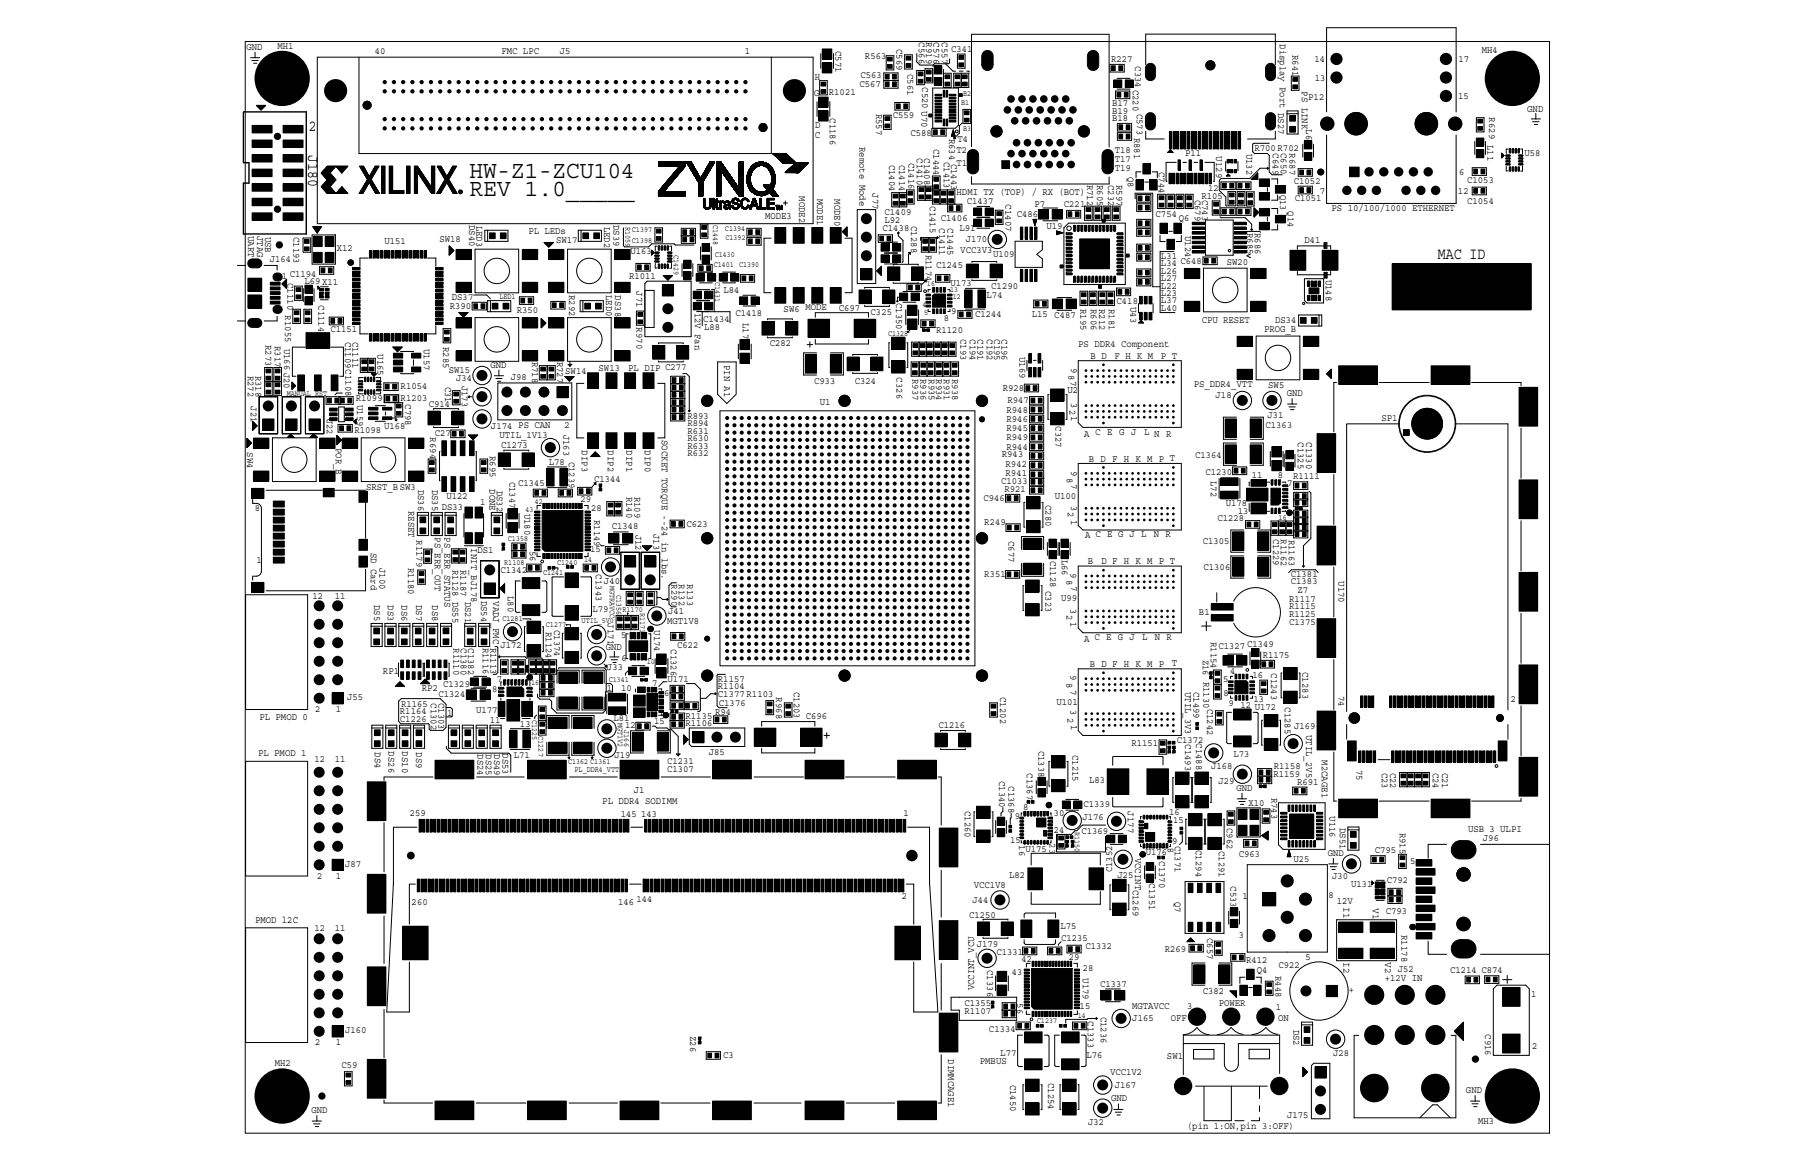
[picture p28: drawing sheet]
<svg xmlns="http://www.w3.org/2000/svg" width="432mm" height="279mm" viewBox="0 0 432 279" stroke-linecap="round" stroke-linejoin="round" font-family="sans-serif">
<defs><g id="words">
<g font-size="5.9">
<text x="113" y="47.2">REV 1.0_____</text>
<text x="113" y="42.7">HW-Z1-ZCU104</text>
</g>
<g font-size="3.9">
<text x="74.3" y="31.6">2</text>
<text x="74.2" y="37.4" transform="rotate(90 74.2 37.4)">J180</text>
<text x="346.1" y="62.3">MAC ID</text>
</g>
<g font-size="2.4">
<text x="66.8" y="11.8">MH1</text>
<text x="215.8" y="11.8" transform="rotate(90 215.8 11.8)">C569</text>
<text x="221.1" y="10.2" transform="rotate(90 221.1 10.2)">C566</text>
<text x="222.9" y="10.2" transform="rotate(90 222.9 10.2)">R919</text>
<text x="224.7" y="10.2" transform="rotate(90 224.7 10.2)">C576</text>
<text x="226.7" y="10.2" transform="rotate(90 226.7 10.2)">C557</text>
<text x="308.1" y="10.6" transform="rotate(90 308.1 10.6)">Display Port DS27</text>
<text x="59.4" y="12.1">GND</text>
<text x="90.2" y="12.9">40</text>
<text x="120.7" y="12.9">FMC LPC</text>
<text x="134.7" y="12.9">J5</text>
<text x="179.3" y="12.9">1</text>
<text x="201.1" y="12.2" transform="rotate(90 201.1 12.2)">C571</text>
<text x="208.2" y="14.2">R563</text>
<text x="218.4" y="17.8" transform="rotate(90 218.4 17.8)">C561</text>
<text x="228.9" y="12.4">C341</text>
<text x="267.5" y="14.8">R227</text>
<text x="273.2" y="15.9" transform="rotate(90 273.2 15.9)">C334 C220 C573 R881</text>
<text x="311.1" y="13.3" transform="rotate(90 311.1 13.3)">R641</text>
<text x="316.4" y="15">14</text>
<text x="351" y="15">17</text>
<text x="356.7" y="12.7">MH4</text>
<text x="196" y="23.1">G</text>
<text x="196.1" y="19.2">H</text>
<text x="199.5" y="22.9">R1021</text>
<text x="206.9" y="20.9">C567</text>
<text x="207.1" y="18.7">C563</text>
<text x="222" y="21" transform="rotate(90 222 21)">C520 U70</text>
<text x="313.3" y="22" transform="rotate(90 313.3 22)">PS LINK</text>
<text x="316.5" y="19.4">13</text>
<text x="351" y="23.9">15</text>
<text x="199.7" y="28.5" transform="rotate(90 199.7 28.5)">C1186</text>
<text x="210.9" y="27.4" transform="rotate(90 210.9 27.4)">R557</text>
<text x="214.9" y="28.5">C559</text>
<text x="267.7" y="29.1">B18</text>
<text x="267.7" y="25.6">B17</text>
<text x="267.7" y="27.4">B19</text>
<text x="314.9" y="24">P12</text>
<text x="358.5" y="28.3" transform="rotate(90 358.5 28.3)">R629 L11</text>
<text x="367.6" y="26.9">GND</text>
<text x="196.1" y="33.2">C</text>
<text x="196.2" y="30.7">D</text>
<text x="206.9" y="35.4" transform="rotate(90 206.9 35.4)">Remote Mode</text>
<text x="219.1" y="32.7">C588</text>
<text x="224.7" y="35.8" transform="rotate(90 224.7 35.8)">C1444</text>
<text x="228.5" y="33.4" transform="rotate(90 228.5 33.4)">R634 C1443</text>
<text x="230.5" y="34.3">T4</text>
<text x="314.4" y="31.1" transform="rotate(90 314.4 31.1)">L6</text>
<text x="214" y="39.6" transform="rotate(90 214 39.6)">C1404</text>
<text x="216.5" y="39.6" transform="rotate(90 216.5 39.6)">C1414</text>
<text x="218.7" y="39.2" transform="rotate(90 218.7 39.2)">C1416</text>
<text x="220.7" y="38.1" transform="rotate(90 220.7 38.1)">C1410</text>
<text x="222.5" y="38.1" transform="rotate(90 222.5 38.1)">C1408</text>
<text x="227.1" y="38.9" transform="rotate(90 227.1 38.9)">C1413</text>
<text x="230.3" y="36.9">T2</text>
<text x="230.3" y="39.8">T1</text>
<text x="268.3" y="41.2">T19</text>
<text x="268.3" y="38.9">T17</text>
<text x="268.3" y="36.7">T18</text>
<text x="278.9" y="41.4" transform="rotate(90 278.9 41.4)">C744</text>
<text x="285.2" y="37.6">P11</text>
<text x="292.7" y="37.7" transform="rotate(90 292.7 37.7)">U129</text>
<text x="300.1" y="37" transform="rotate(90 300.1 37)">U132</text>
<text x="301.9" y="36.3">R700R702</text>
<text x="306.4" y="36.9" transform="rotate(90 306.4 36.9)">C649</text>
<text x="308.3" y="36.9" transform="rotate(90 308.3 36.9)">C650</text>
<text x="310.4" y="36.9" transform="rotate(90 310.4 36.9)">R687</text>
<text x="366.9" y="37.6">U58</text>
<text x="192.4" y="47.2" transform="rotate(90 192.4 47.2)">MODE2</text>
<text x="196.7" y="47.8" transform="rotate(90 196.7 47.8)">MODE1</text>
<text x="200.9" y="47.9" transform="rotate(90 200.9 47.9)">MODE0</text>
<text x="210" y="46.5" transform="rotate(90 210 46.5)">J77</text>
<text x="230.3" y="46.9">HDMI TX (TOP) / RX (BOT)</text>
<text x="261.7" y="44.4" transform="rotate(90 261.7 44.4)">R712</text>
<text x="264.1" y="44.5" transform="rotate(90 264.1 44.5)">R605</text>
<text x="266.7" y="44.5" transform="rotate(90 266.7 44.5)">C232</text>
<text x="268.8" y="44.5" transform="rotate(90 268.8 44.5)">R597</text>
<text x="271.4" y="42.5" transform="rotate(90 271.4 42.5)">Q8</text>
<text x="289.2" y="47.8">R105</text>
<text x="290.8" y="45.9">12</text>
<text x="308.1" y="46.8" transform="rotate(90 308.1 46.8)">Q13</text>
<text x="311.4" y="44.2">C1052</text>
<text x="317.6" y="46.7">7</text>
<text x="350.9" y="46.7">12</text>
<text x="351.2" y="42">6</text>
<text x="353.1" y="44.1">C1053</text>
<text x="184.1" y="52.7">MODE3</text>
<text x="212.9" y="53.6">L92</text>
<text x="212.9" y="51.8">C1409</text>
<text x="223.8" y="49.6" transform="rotate(90 223.8 49.6)">C1415</text>
<text x="226.5" y="53.2">C1406</text>
<text x="232.7" y="49.2">C1437</text>
<text x="242" y="49.2" transform="rotate(90 242 49.2)">C1407</text>
<text x="244.7" y="52.3">C486</text>
<text x="249" y="49.7">P7</text>
<text x="256.1" y="49.9">C221</text>
<text x="278.2" y="52.2">C754</text>
<text x="283.7" y="53.2">Q6</text>
<text x="287.5" y="48" transform="rotate(90 287.5 48)">C679</text>
<text x="289.4" y="48" transform="rotate(90 289.4 48)">C743</text>
<text x="309.9" y="50.8" transform="rotate(90 309.9 50.8)">Q14</text>
<text x="311.7" y="48.5">C1051</text>
<text x="320.5" y="50.9">PS 10/100/1000 ETHERNET</text>
<text x="353.1" y="49.2">C1054</text>
<text x="59.7" y="56.7" transform="rotate(90 59.7 56.7)">UART</text>
<text x="61.9" y="56.7" transform="rotate(90 61.9 56.7)">JTAG</text>
<text x="63.8" y="56.9" transform="rotate(90 63.8 56.9)">USB</text>
<text x="70.6" y="57" transform="rotate(90 70.6 57)">C1193</text>
<text x="92.5" y="58.8">U151</text>
<text x="105.8" y="58.3">SW18</text>
<text x="112.9" y="54.2" transform="rotate(90 112.9 54.2)">DS40</text>
<text x="114.7" y="54.3" transform="rotate(90 114.7 54.3)">LED3</text>
<text x="127.2" y="56.3">PL LEDs</text>
<text x="133.8" y="58.5">SW17</text>
<text x="145.4" y="54.5" transform="rotate(90 145.4 54.5)">LED2</text>
<text x="147.6" y="54.2" transform="rotate(90 147.6 54.2)">DS39</text>
<text x="212.4" y="55.6">C1438</text>
<text x="219.3" y="54.4" transform="rotate(90 219.3 54.4)">C1288</text>
<text x="226" y="55" transform="rotate(90 226 55)">C1411</text>
<text x="228" y="55" transform="rotate(90 228 55)">C1445</text>
<text x="230.9" y="55.6">L91</text>
<text x="232.5" y="58.3">J170</text>
<text x="251.9" y="55.2">U19</text>
<text x="285.2" y="56.7" transform="rotate(90 285.2 56.7)">U124</text>
<text x="300.2" y="56" transform="rotate(90 300.2 56)">R685</text>
<text x="302" y="56.1" transform="rotate(90 302 56.1)">R686</text>
<text x="314" y="58.5">D41</text>
<text x="64.9" y="63">J164</text>
<text x="81.1" y="60.3">X12</text>
<text x="151.8" y="61.1">U163</text>
<text x="222.8" y="61.3" transform="rotate(90 222.8 61.3)">R1174</text>
<text x="225.3" y="64.5">C1245</text>
<text x="231.1" y="61">VCC3V3</text>
<text x="239" y="61.9">U109</text>
<text x="279.4" y="65.9">L26</text>
<text x="279.4" y="64.1">L34 C648</text>
<text x="279.4" y="62.3">L31</text>
<text x="295.3" y="63.9">SW20</text>
<text x="67.8" y="67.1">1 C1194</text>
<text x="69.2" y="68.1" transform="rotate(90 69.2 68.1)">C1110</text>
<text x="73.3" y="68.3">L69X11</text>
<text x="137" y="71" transform="rotate(90 137 71)">R292</text>
<text x="145.9" y="71" transform="rotate(90 145.9 71)">LED0</text>
<text x="148.1" y="71.1" transform="rotate(90 148.1 71.1)">DS38</text>
<text x="151.4" y="67.2">R1011</text>
<text x="153.2" y="70.1" transform="rotate(90 153.2 70.1)">J71</text>
<text x="174.1" y="70.5">L84</text>
<text x="228.8" y="68.8">U173</text>
<text x="237.5" y="71.8">L74</text>
<text x="238.6" y="69.4">C1290</text>
<text x="279.4" y="69.4">L22</text>
<text x="279.4" y="71.2">L23</text>
<text x="279.4" y="67.7">L27</text>
<text x="319.1" y="67.3" transform="rotate(90 319.1 67.3)">U148</text>
<text x="68.6" y="75.9" transform="rotate(90 68.6 75.9)">R1055 U166 J20</text>
<text x="76.6" y="73.4" transform="rotate(90 76.6 73.4)">C1114</text>
<text x="108.2" y="74.3">R390</text>
<text x="108.8" y="72.1">DS37</text>
<text x="124.4" y="75.4">R350</text>
<text x="167.2" y="75.2" transform="rotate(90 167.2 75.2)">12V Fan</text>
<text x="169.2" y="77.4">C1434</text>
<text x="177" y="76.1">C1418</text>
<text x="178.8" y="77.7" transform="rotate(90 178.8 77.7)">L17</text>
<text x="188.6" y="75">SW6 MODE</text>
<text x="201.9" y="74.7">C697</text>
<text x="209.5" y="75.7">C325</text>
<text x="215.7" y="72.9" transform="rotate(90 215.7 72.9)">C1350</text>
<text x="227.1" y="77.2">8</text>
<text x="228.9" y="75.7">9</text>
<text x="234.7" y="76.3">C1244</text>
<text x="248.3" y="76.2">L15 C487</text>
<text x="260.1" y="74.3" transform="rotate(90 260.1 74.3)">R195</text>
<text x="262.5" y="74.3" transform="rotate(90 262.5 74.3)">R606</text>
<text x="264.6" y="74.3" transform="rotate(90 264.6 74.3)">R212</text>
<text x="266.9" y="74.3" transform="rotate(90 266.9 74.3)">R181</text>
<text x="268.8" y="73.2">C418</text>
<text x="272.1" y="73.9" transform="rotate(90 272.1 73.9)">U43</text>
<text x="279.4" y="74.8">L40</text>
<text x="279.4" y="73">L37</text>
<text x="289.2" y="77.7">CPU RESET</text>
<text x="306.9" y="77.7">DS34</text>
<text x="63.9" y="83" transform="rotate(90 63.9 83)">R273</text>
<text x="66.1" y="83.2" transform="rotate(90 66.1 83.2)">R317</text>
<text x="79.5" y="80">C1151</text>
<text x="83.1" y="82.2" transform="rotate(90 83.1 82.2)">C1109C1108</text>
<text x="84.8" y="82.2" transform="rotate(90 84.8 82.2)">C1111</text>
<text x="106.7" y="83.5" transform="rotate(90 106.7 83.5)">R285</text>
<text x="153.2" y="78.8" transform="rotate(90 153.2 78.8)">R970</text>
<text x="169.5" y="79.5">L88</text>
<text x="185.3" y="83.2">C282</text>
<text x="225.3" y="80.1">R1120</text>
<text x="231.2" y="81.6" transform="rotate(90 231.2 81.6)">C193</text>
<text x="233.5" y="81.6" transform="rotate(90 233.5 81.6)">C194</text>
<text x="235.2" y="81.6" transform="rotate(90 235.2 81.6)">C191</text>
<text x="237.5" y="81.6" transform="rotate(90 237.5 81.6)">C192</text>
<text x="239.3" y="81.6" transform="rotate(90 239.3 81.6)">C195</text>
<text x="241" y="81.6" transform="rotate(90 241 81.6)">C196</text>
<text x="259.5" y="83.5">PS DDR4 Component</text>
<text x="304.2" y="79.9">PROG_B</text>
<text x="90.9" y="85.3" transform="rotate(90 90.9 85.3)">U165</text>
<text x="102" y="84" transform="rotate(90 102 84)">U157</text>
<text x="108" y="89.7">SW15</text>
<text x="118" y="88.7">GND</text>
<text x="128.1" y="87" transform="rotate(90 128.1 87)">R718</text>
<text x="134.1" y="87" transform="rotate(90 134.1 87)">R727</text>
<text x="136.1" y="89.9">SW14</text>
<text x="144.1" y="89.3">SW13</text>
<text x="151.2" y="89.3">PL DIP C277</text>
<text x="174.3" y="87.8" transform="rotate(90 174.3 87.8)">PIN A1</text>
<text x="245.4" y="85.9" transform="rotate(90 245.4 85.9)">U169</text>
<text x="257.9" y="88.6" transform="rotate(90 257.9 88.6)">9</text>
<text x="262.5" y="86.4">B D</text>
<text x="268.2" y="86.4">F H K M</text>
<text x="279.4" y="86.4">P T</text>
<text x="59.7" y="90.4" transform="rotate(90 59.7 90.4)">R272</text>
<text x="61.5" y="90.4" transform="rotate(90 61.5 90.4)">R318</text>
<text x="96.4" y="93.7">R1054</text>
<text x="107.1" y="93" transform="rotate(90 107.1 93)">C31</text>
<text x="109.8" y="91.7">J34</text>
<text x="111.1" y="92.8" transform="rotate(90 111.1 92.8)">J173</text>
<text x="122.9" y="91.5">J98</text>
<text x="196" y="92.4">C933</text>
<text x="205.8" y="92.4">C324</text>
<text x="215.8" y="90.8" transform="rotate(90 215.8 90.8)">C326</text>
<text x="219.6" y="91.2" transform="rotate(90 219.6 91.2)">R937</text>
<text x="221.6" y="91.2" transform="rotate(90 221.6 91.2)">R936</text>
<text x="223.5" y="91.3" transform="rotate(90 223.5 91.3)">R935</text>
<text x="225.4" y="91.3" transform="rotate(90 225.4 91.3)">R934</text>
<text x="227.2" y="91.3" transform="rotate(90 227.2 91.3)">R931</text>
<text x="229.2" y="91.2" transform="rotate(90 229.2 91.2)">R938</text>
<text x="241.3" y="94.1">R928</text>
<text x="257" y="94.6">U2</text>
<text x="257.2" y="90.1" transform="rotate(90 257.2 90.1)">87</text>
<text x="287.3" y="93.2">PS_DDR4_VTT</text>
<text x="292.6" y="95.8">J18</text>
<text x="305.3" y="93.5">SW5</text>
<text x="309.7" y="95.4">GND</text>
<text x="60.3" y="97.7" transform="rotate(90 60.3 97.7)">J21</text>
<text x="78.7" y="100.7" transform="rotate(90 78.7 100.7)">J22</text>
<text x="85.7" y="96.6">R1099</text>
<text x="86" y="97.5" transform="rotate(90 86 97.5)">U159</text>
<text x="96.4" y="96.4">R1203</text>
<text x="97.6" y="97.3" transform="rotate(90 97.6 97.3)">C798</text>
<text x="103.2" y="97.9">C914</text>
<text x="165.5" y="100.8">R893</text>
<text x="197.3" y="97.5">U1</text>
<text x="242.3" y="101.5">R946</text>
<text x="242.3" y="99.3">R948</text>
<text x="242.5" y="97.1">R947</text>
<text x="257.9" y="97" transform="rotate(90 257.9 97)">321</text>
<text x="305.1" y="100.5">J31</text>
<text x="332.5" y="101.3">SP1</text>
<text x="80.8" y="107.8" transform="rotate(90 80.8 107.8)">POR_B</text>
<text x="85.3" y="104.2">R1098</text>
<text x="92.4" y="103.3">U168</text>
<text x="103.6" y="105.3" transform="rotate(90 103.6 105.3)">R694</text>
<text x="104.7" y="104.8">C27</text>
<text x="118.2" y="103.3">J174 PS CAN</text>
<text x="120.2" y="105.3">UTIL_1V13</text>
<text x="120.6" y="107.7">C1273</text>
<text x="135.6" y="104.6" transform="rotate(90 135.6 104.6)">J163</text>
<text x="135.8" y="103.1">2</text>
<text x="159.3" y="105.9" transform="rotate(90 159.3 105.9)">SOCKET TORQUE --24 in lbs.</text>
<text x="165.5" y="108">R633</text>
<text x="165.5" y="104.4">R631</text>
<text x="165.5" y="102.6">R894</text>
<text x="165.5" y="106.2">R630</text>
<text x="242.3" y="106">R949</text>
<text x="242.3" y="103.8">R945</text>
<text x="254.1" y="102.6" transform="rotate(90 254.1 102.6)">C327</text>
<text x="261" y="105.1">A C E G J</text>
<text x="275.4" y="104.6">L</text>
<text x="279.1" y="103.7" transform="rotate(180 279.1 103.7)">N</text>
<text x="280.7" y="105.1">R</text>
<text x="304.6" y="103.1">C1363</text>
<text x="312.4" y="106.4" transform="rotate(90 312.4 106.4)">C1325</text>
<text x="314.4" y="106.4" transform="rotate(90 314.4 106.4)">C1330</text>
<text x="59.5" y="108.9" transform="rotate(90 59.5 108.9)">SW4</text>
<text x="117.9" y="109.7" transform="rotate(90 117.9 109.7)">R695</text>
<text x="132.1" y="112">L78</text>
<text x="136.9" y="111.1" transform="rotate(90 136.9 111.1)">C1239</text>
<text x="140.1" y="108.4" transform="rotate(90 140.1 108.4)">DIP3</text>
<text x="146.3" y="108.4" transform="rotate(90 146.3 108.4)">DIP2</text>
<text x="150.8" y="108.4" transform="rotate(90 150.8 108.4)">DIP1</text>
<text x="155.2" y="108.4" transform="rotate(90 155.2 108.4)">DIP0</text>
<text x="165.5" y="109.7">R632</text>
<text x="241.2" y="110">R943</text>
<text x="242" y="112.4">R942</text>
<text x="242.3" y="108.2">R944</text>
<text x="257.9" y="113.3" transform="rotate(90 257.9 113.3)">9</text>
<text x="262.1" y="111.1">B D F H K M P T</text>
<text x="287.6" y="110.3">C1364</text>
<text x="88.1" y="117.9">SRST_BSW3</text>
<text x="100.7" y="117.8" transform="rotate(90 100.7 117.8)">DS36</text>
<text x="104" y="117.8" transform="rotate(90 104 117.8)">DS35</text>
<text x="117.8" y="117.8" transform="rotate(90 117.8 117.8)">DONE</text>
<text x="119.6" y="118.1" transform="rotate(90 119.6 118.1)">DS32</text>
<text x="122.7" y="115.9" transform="rotate(90 122.7 115.9)">C1347</text>
<text x="124.7" y="117">C1345</text>
<text x="143" y="116">C1344</text>
<text x="150.8" y="119.5" transform="rotate(90 150.8 119.5)">R140</text>
<text x="152.7" y="119.5" transform="rotate(90 152.7 119.5)">R109</text>
<text x="241" y="116.4">C1033</text>
<text x="241.7" y="118.4">R921</text>
<text x="242" y="114.4">R941</text>
<text x="253.9" y="120">U100</text>
<text x="256.8" y="114.9" transform="rotate(90 256.8 114.9)">8</text>
<text x="257.9" y="116.4" transform="rotate(90 257.9 116.4)">7</text>
<text x="290.1" y="114.4">C1230</text>
<text x="291.4" y="115.8" transform="rotate(90 291.4 115.8)">L72</text>
<text x="301.3" y="115">11</text>
<text x="307.6" y="115.1">8</text>
<text x="309.8" y="117.1">7</text>
<text x="311.2" y="115.4">R1111</text>
<text x="61.3" y="123">8</text>
<text x="98.3" y="123" transform="rotate(90 98.3 123)">RESET</text>
<text x="106.3" y="122.7">DS33</text>
<text x="107.4" y="120.2">U122</text>
<text x="115.6" y="121.5">1</text>
<text x="126.3" y="123.6" transform="rotate(90 126.3 123.6)">U180</text>
<text x="139.7" y="120.9">29</text>
<text x="142.3" y="122.9">28</text>
<text x="143" y="125.1" transform="rotate(90 143 125.1)">R1149</text>
<text x="236.7" y="120.5">C946</text>
<text x="251.6" y="121.5" transform="rotate(90 251.6 121.5)">C280</text>
<text x="257" y="123.3" transform="rotate(90 257 123.3)">2</text>
<text x="257.9" y="121.8" transform="rotate(90 257.9 121.8)">3</text>
<text x="257.9" y="125.1" transform="rotate(90 257.9 125.1)">1</text>
<text x="293" y="125.4">C1228</text>
<text x="295" y="121.8">U178</text>
<text x="298" y="123.6">13</text>
<text x="100.2" y="130" transform="rotate(90 100.2 130)">R1179</text>
<text x="104.6" y="129.3" transform="rotate(90 104.6 129.3)">PS_ERR_OUT</text>
<text x="107" y="129.3" transform="rotate(90 107 129.3)">PS_ERR_STATUS</text>
<text x="113.4" y="132" transform="rotate(90 113.4 132)">INIT_BJ178</text>
<text x="147.3" y="127.2">C1348</text>
<text x="153" y="128.6" transform="rotate(90 153 128.6)">J12</text>
<text x="157.3" y="128.5" transform="rotate(90 157.3 128.5)">J13</text>
<text x="165.2" y="126.9">C623</text>
<text x="236.9" y="126.4">R249</text>
<text x="242.7" y="130.2" transform="rotate(90 242.7 130.2)">C677</text>
<text x="261.2" y="129.6">A C E G J L</text>
<text x="277.7" y="129.3">N R</text>
<text x="289.5" y="130.9">C1305</text>
<text x="306.5" y="129.7" transform="rotate(90 306.5 129.7)">C1229</text>
<text x="308.3" y="129.8" transform="rotate(90 308.3 129.8)">R1162</text>
<text x="310.2" y="129.9" transform="rotate(90 310.2 129.9)">R1163</text>
<text x="61.7" y="135.6">1</text>
<text x="89.3" y="133" transform="rotate(90 89.3 133)">SD Card</text>
<text x="91.4" y="136.7" transform="rotate(90 91.4 136.7)">J100</text>
<text x="98.2" y="136.7" transform="rotate(90 98.2 136.7)">R1180</text>
<text x="108.9" y="137.2" transform="rotate(90 108.9 137.2)">R1128 DS55</text>
<text x="110.8" y="137.2" transform="rotate(90 110.8 137.2)">R1187</text>
<text x="114.9" y="133.1">DS1</text>
<text x="127.5" y="132.5" transform="rotate(90 127.5 132.5)">56</text>
<text x="142.1" y="132.9">15</text>
<text x="252.7" y="134.9" transform="rotate(90 252.7 134.9)">C1128</text>
<text x="255.6" y="134.7" transform="rotate(90 255.6 134.7)">L66</text>
<text x="261.9" y="135.8">B</text>
<text x="265.1" y="135.8">D F H K M P T</text>
<text x="289.7" y="137.1">C1306</text>
<text x="120.5" y="138">C1342</text>
<text x="122.3" y="143.4" transform="rotate(90 122.3 143.4)">L80</text>
<text x="143.4" y="138.2" transform="rotate(90 143.4 138.2)">C1343</text>
<text x="145.4" y="140.4">J40</text>
<text x="161.6" y="140.7" transform="rotate(90 161.6 140.7)">R290</text>
<text x="163.4" y="140.7" transform="rotate(90 163.4 140.7)">R132</text>
<text x="165.4" y="140.7" transform="rotate(90 165.4 140.7)">R133</text>
<text x="236.9" y="138.9">R351</text>
<text x="251.6" y="142.2" transform="rotate(90 251.6 142.2)">C323</text>
<text x="256.7" y="139.6" transform="rotate(90 256.7 139.6)">8</text>
<text x="257.6" y="138" transform="rotate(90 257.6 138)">9</text>
<text x="257.9" y="141.1" transform="rotate(90 257.9 141.1)">7</text>
<text x="310.7" y="138.9">C1381</text>
<text x="310.7" y="140.7">C1383</text>
<text x="312.3" y="142.6">Z7</text>
<text x="322.2" y="139.9" transform="rotate(90 322.2 139.9)">U170</text>
<text x="75.2" y="144.2">12</text>
<text x="80.6" y="144.2">11</text>
<text x="90.1" y="145.6" transform="rotate(90 90.1 145.6)">DS5</text>
<text x="93.3" y="145.7" transform="rotate(90 93.3 145.7)">DS3</text>
<text x="96.7" y="145.7" transform="rotate(90 96.7 145.7)">DS6</text>
<text x="100.2" y="145.6" transform="rotate(90 100.2 145.6)">DS7</text>
<text x="104" y="145.7" transform="rotate(90 104 145.7)">DS8</text>
<text x="112" y="144.8" transform="rotate(90 112 144.8)">DS21</text>
<text x="115.8" y="144.6" transform="rotate(90 115.8 144.6)">DS54</text>
<text x="118.7" y="144.7" transform="rotate(90 118.7 144.7)">VADJ_FMC</text>
<text x="142.6" y="147.4">L79</text>
<text x="160.8" y="147.8">J41</text>
<text x="255.4" y="144.7">U99</text>
<text x="256.7" y="148" transform="rotate(90 256.7 148)">2</text>
<text x="257.6" y="146.5" transform="rotate(90 257.6 146.5)">3</text>
<text x="257.6" y="149.6" transform="rotate(90 257.6 149.6)">1</text>
<text x="288.6" y="148">B1</text>
<text x="310.3" y="146.7">R1115</text>
<text x="310.3" y="144.9">R1117</text>
<text x="310.3" y="148.4">R1125</text>
<text x="116.2" y="155.8" transform="rotate(90 116.2 155.8)">R1116</text>
<text x="118" y="155.8" transform="rotate(90 118 155.8)">R1113</text>
<text x="120.5" y="156">J172</text>
<text x="131.4" y="152" transform="rotate(90 131.4 152)">R1124</text>
<text x="133.4" y="151.6" transform="rotate(90 133.4 151.6)">C1374</text>
<text x="146.3" y="150" transform="rotate(90 146.3 150)">J171</text>
<text x="149.5" y="153.6">5</text>
<text x="157.4" y="151.7" transform="rotate(90 157.4 151.7)">U174</text>
<text x="160.6" y="150.1">MGT1V8</text>
<text x="261" y="154.5">A C E G J</text>
<text x="274.9" y="154.1">L</text>
<text x="277.9" y="154.1">N R</text>
<text x="291.5" y="154.5" transform="rotate(90 291.5 154.5)">R1154</text>
<text x="300.2" y="155.6">C1349</text>
<text x="310.3" y="150.4">C1375</text>
<text x="109.1" y="156" transform="rotate(90 109.1 156)">R1110</text>
<text x="110.9" y="156" transform="rotate(90 110.9 156)">C1380</text>
<text x="112.7" y="156" transform="rotate(90 112.7 156)">C1382</text>
<text x="145.8" y="156.4">GND</text>
<text x="146.1" y="161.2">J33</text>
<text x="149.6" y="159.2">6</text>
<text x="161.5" y="156.3" transform="rotate(90 161.5 156.3)">C1326</text>
<text x="163" y="156">C622</text>
<text x="262.3" y="160.5">B D F H K M P</text>
<text x="282" y="160.3">T</text>
<text x="289.5" y="158.7" transform="rotate(90 289.5 158.7)">Z16 R1130</text>
<text x="293.2" y="156.3">C1327</text>
<text x="303.9" y="158.3">R1175</text>
<text x="313.5" y="161.7" transform="rotate(90 313.5 161.7)">C1283</text>
<text x="92.2" y="162.3">RP1</text>
<text x="101.6" y="166.3">RP2</text>
<text x="105.6" y="167.6">C1324</text>
<text x="106.7" y="165.4">C1329</text>
<text x="118.5" y="166.5">8</text>
<text x="119.6" y="164.1">7</text>
<text x="146.1" y="166.2">1</text>
<text x="149.5" y="166.3">10</text>
<text x="157" y="165.1">7</text>
<text x="159.9" y="167.4">6</text>
<text x="160.7" y="164.1">U171</text>
<text x="172.8" y="165.8">R1104</text>
<text x="172.8" y="167.9">C1377 R1103</text>
<text x="172.8" y="164.1">R1157</text>
<text x="186.8" y="167.9" transform="rotate(90 186.8 167.9)">R968</text>
<text x="191.1" y="166.5" transform="rotate(90 191.1 166.5)">C1203</text>
<text x="240.7" y="167.7" transform="rotate(90 240.7 167.7)">C1202</text>
<text x="256.7" y="164.3" transform="rotate(90 256.7 164.3)">8</text>
<text x="257.6" y="162.5" transform="rotate(90 257.6 162.5)">9</text>
<text x="257.6" y="166.1" transform="rotate(90 257.6 166.1)">7</text>
<text x="285.2" y="166.5" transform="rotate(90 285.2 166.5)">UTIL_3V3</text>
<text x="287.2" y="166.5" transform="rotate(90 287.2 166.5)">C1499</text>
<text x="294.4" y="164.1">5</text>
<text x="294.5" y="167.6">8</text>
<text x="296.1" y="162.3">4</text>
<text x="301.5" y="163.2">16</text>
<text x="305.9" y="162.1" transform="rotate(90 305.9 162.1)">C1243</text>
<text x="322.2" y="167.5" transform="rotate(90 322.2 167.5)">74</text>
<text x="62.5" y="173.4">PL PMOD 0</text>
<text x="75.9" y="171.4">2</text>
<text x="80.8" y="171.4">1</text>
<text x="83.5" y="168.5">J55</text>
<text x="96.3" y="173.9">C1226</text>
<text x="96.3" y="171.9">R1164</text>
<text x="96.5" y="170.1">R1165</text>
<text x="103.7" y="169.3" transform="rotate(90 103.7 169.3)">C1302</text>
<text x="105.5" y="169.2" transform="rotate(90 105.5 169.2)">C1303</text>
<text x="107.6" y="172.2">1</text>
<text x="114.6" y="171.6">U177</text>
<text x="117.9" y="173.9">11</text>
<text x="147.7" y="173.5">L81</text>
<text x="165" y="173">R1135</text>
<text x="172.1" y="172.1">R94</text>
<text x="173" y="169.9">C1376</text>
<text x="194" y="173">C696</text>
<text x="254.3" y="169.7">U101</text>
<text x="257" y="172.7" transform="rotate(90 257 172.7)">2</text>
<text x="257.6" y="171" transform="rotate(90 257.6 171)">3</text>
<text x="290.6" y="170.5" transform="rotate(90 290.6 170.5)">C1242</text>
<text x="295.7" y="169.9">9</text>
<text x="298.6" y="170.3">12</text>
<text x="301.7" y="169">13</text>
<text x="302" y="170.8">U172</text>
<text x="309.3" y="170.2" transform="rotate(90 309.3 170.2)">C1285</text>
<text x="363.6" y="169">2</text>
<text x="125.2" y="174.8">13</text>
<text x="150.5" y="175.3">12</text>
<text x="157.4" y="174.3">15</text>
<text x="165" y="174.8">R1106</text>
<text x="225.9" y="175.2">C1216</text>
<text x="257.9" y="174.5" transform="rotate(90 257.9 174.5)">1</text>
<text x="272.3" y="179.6">R1151</text>
<text x="283.2" y="178.8">C1372</text>
<text x="285.2" y="179.1" transform="rotate(90 285.2 179.1)">C1493</text>
<text x="287.9" y="178.9" transform="rotate(90 287.9 178.9)">C1488</text>
<text x="311.5" y="175.4">J169</text>
<text x="314.4" y="176.9" transform="rotate(90 314.4 176.9)">UTIL_2V5</text>
<text x="62.1" y="182">PL PMOD 1</text>
<text x="75.7" y="183.5">12</text>
<text x="80.6" y="183.5">11</text>
<text x="90.2" y="181.1" transform="rotate(90 90.2 181.1)">DS4</text>
<text x="93.5" y="180.8" transform="rotate(90 93.5 180.8)">DS26</text>
<text x="96.8" y="180.8" transform="rotate(90 96.8 180.8)">DS10</text>
<text x="100.2" y="181.1" transform="rotate(90 100.2 181.1)">DS9</text>
<text x="114.9" y="181.5" transform="rotate(90 114.9 181.5)">DS24</text>
<text x="116.9" y="181.5" transform="rotate(90 116.9 181.5)">DS25</text>
<text x="118.9" y="181.5" transform="rotate(90 118.9 181.5)">DS49</text>
<text x="120.9" y="181.3" transform="rotate(90 120.9 181.3)">DS53</text>
<text x="123.7" y="182.3">L71</text>
<text x="147.9" y="182.3">J19</text>
<text x="160.6" y="183.9">C1231</text>
<text x="160.6" y="185.9">C1307</text>
<text x="170.6" y="181.7">J85</text>
<text x="249.9" y="180.6" transform="rotate(90 249.9 180.6)">C1338</text>
<text x="258.1" y="181.7" transform="rotate(90 258.1 181.7)">C1215</text>
<text x="291.5" y="185.1">J168</text>
<text x="296.9" y="182.1">L73</text>
<text x="306.6" y="185">R1158</text>
<text x="318.1" y="183" transform="rotate(90 318.1 183)">M2CAGE1</text>
<text x="326.5" y="185.2" transform="rotate(90 326.5 185.2)">75</text>
<text x="332.6" y="185.9" transform="rotate(90 332.6 185.9)">C23</text>
<text x="334.6" y="186" transform="rotate(90 334.6 186)">C22</text>
<text x="344.9" y="185.9" transform="rotate(90 344.9 185.9)">C24</text>
<text x="347.1" y="185.9" transform="rotate(90 347.1 185.9)">C21</text>
<text x="152.5" y="190.8">J1</text>
<text x="240.5" y="187.9" transform="rotate(90 240.5 187.9)">C1340</text>
<text x="242.7" y="189.2" transform="rotate(90 242.7 189.2)">C1368</text>
<text x="247.2" y="186.1" transform="rotate(90 247.2 186.1)">C1367</text>
<text x="262.1" y="188.3">L83</text>
<text x="293.2" y="188.8">J29</text>
<text x="297.6" y="190.3">GND</text>
<text x="306" y="192" transform="rotate(90 306 192)">R743</text>
<text x="306.5" y="187.1">R1159</text>
<text x="312.2" y="189">R691</text>
<text x="98.6" y="196.4">259</text>
<text x="145" y="193.5">PL DDR4 SODIMM</text>
<text x="149.4" y="196.6">145</text>
<text x="154.3" y="196.6">143</text>
<text x="217.5" y="196.4">1</text>
<text x="232.2" y="195.1" transform="rotate(90 232.2 195.1)">C1260</text>
<text x="244.3" y="197">9</text>
<text x="246.3" y="195">8</text>
<text x="253.6" y="196.3">30</text>
<text x="260.5" y="197.2">J176</text>
<text x="260.8" y="194.1">C1339</text>
<text x="271.5" y="195.3" transform="rotate(90 271.5 195.3)">J177</text>
<text x="281.4" y="196">16</text>
<text x="282.3" y="198">15</text>
<text x="300.5" y="194">X10</text>
<text x="320" y="196.4" transform="rotate(90 320 196.4)">U116</text>
<text x="243.2" y="202.8">15</text>
<text x="245.3" y="203.4" transform="rotate(90 245.3 203.4)">16</text>
<text x="252.6" y="202.9" transform="rotate(90 252.6 202.9)">23</text>
<text x="253.6" y="200.4">24</text>
<text x="260.3" y="200.8">C1369</text>
<text x="282.1" y="203">9</text>
<text x="282.8" y="203.5" transform="rotate(90 282.8 203.5)">C1371</text>
<text x="295.3" y="199.2" transform="rotate(90 295.3 199.2)">C962</text>
<text x="322.5" y="199.3" transform="rotate(90 322.5 199.3)">DS51</text>
<text x="336.9" y="200.4" transform="rotate(90 336.9 200.4)">R915</text>
<text x="353.4" y="200.3">USB 3 ULPI</text>
<text x="356.9" y="202.4">J96</text>
<text x="83.1" y="208.6">J87</text>
<text x="246.8" y="204.9">U175</text>
<text x="267.7" y="209.9" transform="rotate(-90 267.7 209.9)">C1352</text>
<text x="273.2" y="206.4" transform="rotate(90 273.2 206.4)">VCCINTC1269</text>
<text x="275.8" y="205.7">U176</text>
<text x="279" y="207.3" transform="rotate(90 279 207.3)">C1370</text>
<text x="282.4" y="205.2" transform="rotate(-90 282.4 205.2)">8</text>
<text x="287.8" y="204.6" transform="rotate(90 287.8 204.6)">C1294</text>
<text x="293.4" y="204.8" transform="rotate(90 293.4 204.8)">C1291</text>
<text x="298.2" y="206.1">C963</text>
<text x="311.3" y="207.5">U25</text>
<text x="319.6" y="206">GND</text>
<text x="330.9" y="205.2">C795</text>
<text x="339.4" y="207.9">5</text>
<text x="76.3" y="211.5">2</text>
<text x="80.8" y="211.5">1</text>
<text x="234.4" y="213.7">VCC1V8</text>
<text x="242.9" y="211.3">L82</text>
<text x="269" y="211.3">J25</text>
<text x="276.6" y="212.6" transform="rotate(90 276.6 212.6)">C1351</text>
<text x="296.1" y="213.3" transform="rotate(90 296.1 213.3)">C533</text>
<text x="320.6" y="211.5">J30</text>
<text x="325.2" y="213.5">U131</text>
<text x="333.8" y="212.4">C792</text>
<text x="99.1" y="217.7">260</text>
<text x="148.8" y="217.7">146</text>
<text x="153.2" y="217">144</text>
<text x="217" y="216.4">2</text>
<text x="233.2" y="220.8">C1250</text>
<text x="234" y="217.3">J44</text>
<text x="282.8" y="217" transform="rotate(90 282.8 217)">Q7</text>
<text x="299.1" y="216.4">1</text>
<text x="319.8" y="216.1">8</text>
<text x="321.8" y="217.5">12V</text>
<text x="323.4" y="218.2" transform="rotate(90 323.4 218.2)">I1</text>
<text x="330.4" y="218.6" transform="rotate(90 330.4 218.6)">V1</text>
<text x="333.5" y="220">C793</text>
<text x="61.4" y="222">PMOD l2C</text>
<text x="75.7" y="224">12</text>
<text x="80.6" y="224">11</text>
<text x="235.1" y="227.9">J179</text>
<text x="255.2" y="223.5">L75</text>
<text x="255.4" y="226.5">C1235</text>
<text x="290.6" y="225.7" transform="rotate(90 290.6 225.7)">C657</text>
<text x="298.2" y="225.8">3</text>
<text x="337.3" y="225" transform="rotate(90 337.3 225)">R1178</text>
<text x="237.6" y="233.4" transform="rotate(90 237.6 233.4)">C1336</text>
<text x="239.8" y="229.7">C1331</text>
<text x="245.9" y="231.5">42</text>
<text x="257.3" y="231.1">29</text>
<text x="260.6" y="233.8">28</text>
<text x="261.3" y="228.3">C1332</text>
<text x="280.3" y="229.1">R269</text>
<text x="299.9" y="231.8">R412</text>
<text x="307.7" y="232.9">C922</text>
<text x="314.2" y="231">5</text>
<text x="323.4" y="231.6" transform="rotate(90 323.4 231.6)">I2</text>
<text x="333.4" y="231.6" transform="rotate(90 333.4 231.6)">V2</text>
<text x="336.4" y="234">J52</text>
<text x="234.4" y="238.3" transform="rotate(-90 234.4 238.3)">VCCINT_VCU</text>
<text x="243.5" y="234.7">43</text>
<text x="260.6" y="235.4" transform="rotate(90 260.6 235.4)">U179</text>
<text x="264.8" y="237.6">C1337</text>
<text x="289.5" y="239.3">C382</text>
<text x="302.5" y="234.1">Q4</text>
<text x="307" y="234.9" transform="rotate(90 307 234.9)">R448</text>
<text x="325.9" y="237.7" transform="rotate(180 325.9 237.7)">+</text>
<text x="333.3" y="236.2">+12V IN</text>
<text x="349" y="234.1">C1214 C874</text>
<text x="232.1" y="244">R1107</text>
<text x="232.1" y="242">C1355</text>
<text x="244.9" y="241.4" transform="rotate(90 244.9 241.4)">56</text>
<text x="259.9" y="242.8">15</text>
<text x="261.8" y="245.8" transform="rotate(90 261.8 245.8)">C1333</text>
<text x="265" y="244.7" transform="rotate(90 265 244.7)">C1236</text>
<text x="272.5" y="242.8">MGTAVCC</text>
<text x="272.5" y="245.8">J165</text>
<text x="281.8" y="245.6">OFF</text>
<text x="285.7" y="242.7">3</text>
<text x="293.3" y="242">POWER</text>
<text x="307.1" y="243.2">1</text>
<text x="307.6" y="245.6">ON</text>
<text x="368.5" y="240">1</text>
<text x="75.9" y="251.6">2</text>
<text x="80.8" y="251.6">1</text>
<text x="83.1" y="248.7">J160</text>
<text x="166.1" y="249.3" transform="rotate(90 166.1 249.3)">Z26</text>
<text x="238" y="248.5">C1334</text>
<text x="311.4" y="247.8" transform="rotate(90 311.4 247.8)">DS2</text>
<text x="357.4" y="248.9" transform="rotate(90 357.4 248.9)">C916</text>
<text x="66.2" y="256.5">MH2</text>
<text x="82.2" y="257.1">C59</text>
<text x="174.1" y="254.6">C3</text>
<text x="228.2" y="254.9" transform="rotate(90 228.2 254.9)">DIMMCAGE1</text>
<text x="235.9" y="256">PMBUS</text>
<text x="240.8" y="254">L77</text>
<text x="261.5" y="254.7">L76</text>
<text x="280.9" y="254.8">SW1</text>
<text x="320.9" y="254">J28</text>
<text x="368.7" y="252.5">2</text>
<text x="243.2" y="261" transform="rotate(90 243.2 261)">C1450</text>
<text x="252.3" y="260.6" transform="rotate(90 252.3 260.6)">C1254</text>
<text x="267.2" y="258.8">VCC1V2</text>
<text x="268.3" y="261.8">J167</text>
<text x="352.8" y="263">GND</text>
<text x="75" y="267.9">GND</text>
<text x="267.4" y="265">GND</text>
<text x="309.8" y="269">J175</text>
<text x="261.9" y="270.8">J32</text>
<text x="285.7" y="271.8">(pin 1:ON,pin 3:OFF)</text>
<text x="355.8" y="270.5">MH3</text>
</g>
<g font-size="2">
<text x="231.8" y="23.1">B2</text>
<text x="231.4" y="25.4">B1</text>
<text x="231.8" y="31.6">B3</text>
<text x="150.5" y="54.5" transform="rotate(90 150.5 54.5)">R1059</text>
<text x="152.1" y="58.5">C1398</text>
<text x="152.1" y="55.9">C1397</text>
<text x="171.7" y="54.2" transform="rotate(90 171.7 54.2)">C1448</text>
<text x="174.5" y="55.5">C1394</text>
<text x="174.6" y="57.7">C1392</text>
<text x="162.2" y="61.3" transform="rotate(90 162.2 61.3)">C1429</text>
<text x="171.8" y="64.2">C1401 C1390</text>
<text x="172" y="61.9">C1430</text>
<text x="120.2" y="71.9">LED1</text>
<text x="172.1" y="67.9" transform="rotate(90 172.1 67.9)">C1431</text>
<text x="223.1" y="68.8">16</text>
<text x="228.7" y="70.3">13</text>
<text x="229.4" y="71.9">12</text>
<text x="222" y="73.9">4</text>
<text x="222.5" y="75.9">5</text>
<text x="213.8" y="80.8">C1328</text>
<text x="69" y="95.4">MANUAL RST</text>
<text x="126.5" y="123.1">43</text>
<text x="128.7" y="121.2">42</text>
<text x="307.8" y="125.1">16</text>
<text x="122.3" y="130.2">C1358</text>
<text x="121.4" y="136">R1108</text>
<text x="134.1" y="135.9">C1240</text>
<text x="140.6" y="135.3">14</text>
<text x="130.7" y="138.5">C1241</text>
<text x="146.7" y="140.9" transform="rotate(90 146.7 140.9)">MGTRAVCC</text>
<text x="148.4" y="143.1" transform="rotate(90 148.4 143.1)">C1356</text>
<text x="120.9" y="149.4">C1281</text>
<text x="140" y="149.9">UTIL_5V0</text>
<text x="149.8" y="147.3">R1170</text>
<text x="154.1" y="147.5" transform="rotate(90 154.1 147.5)">R1171</text>
<text x="131.4" y="150.9">C1277</text>
<text x="155.7" y="159.9">10</text>
<text x="127.8" y="165">16</text>
<text x="146.5" y="164.1">C1341</text>
<text x="128.1" y="173.2" transform="rotate(90 128.1 173.2)">C1225</text>
<text x="148.7" y="174" transform="rotate(90 148.7 174)">MGT1V2</text>
<text x="129.6" y="177.2" transform="rotate(90 129.6 177.2)">C1227</text>
<text x="150.2" y="175.8" transform="rotate(90 150.2 175.8)">J166</text>
<text x="136.7" y="183.9">C1362 C1361</text>
<text x="138.3" y="185.7">PL_DDR4_VTT</text>
<text x="258.7" y="200.1" transform="rotate(90 258.7 200.1)">R1150</text>
<text x="259.4" y="244.9">14</text>
<text x="249.6" y="246.2">C1237</text>
</g>
</g></defs>
<g fill="none" stroke="#000" stroke-width=".24">
<path d="M59 10h314v262.7h-314zM60.6 14.6h1.5M61 15.2h.8M61.4 12.6v1.3M62.5 13.9h-2.2M76.4 13.8h119.3v40h-119.3zM86.4 13.8v23.2h99.3v-23.2M197.3 19.4h1.8v3.4h-1.8zM197.5 12.9v3.5M197.6 19.8h1.1v.9h-1.1zM197.9 15.1h2.3v2.4h-2.3zM197.9 11.8h2.3v2.4h-2.3z"/>
<path d="M200.6 12.9v3.5M212.7 19.4h3.5M212.7 17.5h3.5v3.7h-3.5zM213.1 19.7h.9v1.1h-.9zM213.1 17.9h.9v1.1h-.9zM213.3 13.4h1.8v3.4h-1.8zM213.6 15.5h1.2v.9h-1.2zM213.6 13.8h1.2v.9h-1.2zM214.8 19.7h1v1.1h-1zM214.8 17.9h1v1.1h-1zM217.7 13.2h1.9v3.4h-1.9zM218.1 15.3h1.1v.9h-1.1z"/>
<path d="M218.1 13.5h1.1v1h-1.1zM220.6 17h1.9v3.4h-1.9zM220.7 12.9v2l.7 .8h3.2M221 19.1h1.1v.9h-1.1zM221 17.3h1.1v.9h-1.1zM222.7 16.5h1.8v3.4h-1.8zM223 18.6h1.1v1h-1.1zM223 16.9h1.1v.9h-1.1zM224.6 15.7v.3M224.9 15.9h1.8v1.9h-1.8zM224.9 18.6h1.8v2h-1.8zM224.9 15.3l-.3 .4"/>
<path d="M227.1 16.7v4.4h1.8v-3.5h-1.8M227.5 18h1.1v.9h-1.1zM227.5 19.8h1.1v.9h-1.1zM227.6 15.3l1.8 1.8h.6M228.6 14.2v.9l-.3 .2h-3.4M229.6 17.6h3.6v3.5h-3.6zM229.9 19.8h1.1v.9h-1.1zM229.9 18h1.1v.9h-1.1zM230.4 13h1.9v3.4h-1.9zM230.8 15.1h1.1v.9h-1.1zM230.8 13.4h1.1v.9h-1.1zM230.9 17.1h.9"/>
<path d="M231.3 17.6v3.5M231.4 17.6v3.5M231.7 19.8h1.1v.9h-1.1zM231.7 18h1.1v.9h-1.1zM232.7 17.1h.5l.2 .2M236.6 12.6a1.36 1.36 0 0 1 1.5-.4 1.36 1.36 0 0 1 .9 1.3v2.1a1.37 1.37 0 0 1-1.3 1.4 1.37 1.37 0 0 1-1.4-1.4v-2.1zM237.2 12.9a.76 .76 0 0 1 .8-.1 .76 .76 0 0 1 .4 .7v2.1a.77 .77 0 0 1-.7 .8 .77 .77 0 0 1-.8-.8v-2.1zM262.1 12.6a1.36 1.36 0 0 1 1.5-.4 1.36 1.36 0 0 1 .9 1.3v2.1a1.37 1.37 0 0 1-1.4 1.4 1.37 1.37 0 0 1-1.4-1.4v-2.1zM262.6 12.9a.76 .76 0 0 1 .8-.1 .76 .76 0 0 1 .5 .7v2.1a.77 .77 0 0 1-.8 .8 .77 .77 0 0 1-.8-.8v-2.1zM267.2 15.5h3.4v1.8h-3.4zM267.5 15.8h.9v1.2h-.9zM268.1 19.2h1.9v1.8h-1.9z"/>
<path d="M268.9 18.9h3.1M269.3 15.8h.9v1.2h-.9zM270.8 19.2h2v1.8h-2zM275.8 15.6v-7.4h31.2v7.4M276 15.6a1.18 1.18 0 0 1 1.4-.3 1.18 1.18 0 0 1 .7 1.1v1.8a1.2 1.2 0 0 1-1.2 1.2 1.2 1.2 0 0 1-1.2-1.2v-1.8zM276.5 16.1l.4-.2 .5 .3v2a.54 .54 0 0 1-.5 .5 .54 .54 0 0 1-.5-.5v-1.8zM305 15.6a1.18 1.18 0 0 1 1.3-.3 1.18 1.18 0 0 1 .7 1.1v1.8a1.2 1.2 0 0 1-1.2 1.2 1.2 1.2 0 0 1-1.2-1.2v-1.8zM305.4 16.1l.4-.2 .5 .3v2a.54 .54 0 0 1-.5 .5 .54 .54 0 0 1-.5-.5v-1.8zM310.8 18.3h1.9v3.4h-1.9zM311.2 18.7h1.1v.9h-1.1zM60.7 37.2h4.8v1.8h-4.8zM60.7 33.7h4.8v1.8h-4.8z"/>
<path d="M60.7 30.2h4.8v1.8h-4.8zM61.7 25.4h2.2l-1.1 1.1zM61.7 25.4h2.2M61.8 25.5h2M61.9 25.6h1.8M62 25.7h1.6M62.1 25.7h1.5M62.2 25.8h1.3M62.3 25.9h1.1M62.3 26h1M62.4 26.1h.8M62.5 26.2h.6"/>
<path d="M62.6 26.2h.5M62.7 26.3h.3M62.8 26.4h.1M68.1 37.2h4.8v1.8h-4.8zM68.1 33.7h4.8v1.8h-4.8zM68.1 30.2h4.8v1.8h-4.8zM158.5 39h.1M158.5 39v1M158.5 40h5.1h-5.1M158.6 39l-.1 .1M158.7 39l-.2 .2 .2-.2M158.8 39l-.3 .4"/>
<path d="M159 39l-.5 .5M159.1 39l-.6 .5 .5-.5M159.1 39l-.6 .7M159.3 39l-.8 .8M159.4 39l-.9 1M159.6 39l-1.1 1M159.7 39l-1.1 1M159.7 39l-1 1 1-1M159.8 39l-1.1 1M159.9 39l-1.1 1 1.1-1M160 39l-1.1 1M160.1 39l-1.1 1"/>
<path d="M160.1 39l-1 1 1.1-1M160.2 40l1-1-1 1M160.2 39l-1 1M160.3 39l-1 1 1-1M160.4 39l-1.1 1M160.5 39l-1.1 1M160.6 39l-1.1 1 1.1-1M160.6 40l1.1-1-1.1 1M160.7 39l-1.1 1M160.7 39l-1 1 1.1-1M160.8 39l-1 1M160.9 39l-1 1 1.1-1"/>
<path d="M161 39l-1.1 1M161.1 39l-1.1 1M161.2 39l-1.2 1M161.3 39l-1 1 1.1-1M161.4 40l1.1-1-1.1 1M161.4 39l-1 1M161.5 39l-1.1 1M161.6 39l-1.1 1M161.8 39l-1.1 1 1.1-1M161.8 39l-1 1M161.9 39l-1 1M162.1 39l-1.2 1"/>
<path d="M162.1 39l-1.1 1M162.2 39l-1.1 1M162.3 39l-1.1 1M162.4 39l-1.1 1M162.5 40l1.1-1-1 1M162.5 39l-1 1 1.1-1M162.6 39l-1 1M162.7 39l-1.1 1M162.8 39l-1.1 1M162.9 39l-1.1 1M163 39l-1.2 1M163 39l-1 1"/>
<path d="M163.1 39l-1 1M163.3 39l-1.2 1M163.3 39l-1.1 1M163.4 39l-1.1 1M163.5 39l-1.1 1M163.5 39l-1 1M163.6 40l-5.1 6.1M163.7 39l-1.1 1M163.9 39l-1.2 1M163.9 39l-1.1 1M164 39l-1.1 1M164.1 39l-1.1 1"/>
<path d="M164.1 39l-1 1M164.3 39l-1.2 1M164.3 39l-1 1M164.5 39l-1.2 1M164.5 39l-1.1 1M164.5 39l-1 1M164.6 39l-1 1M164.7 39l-1.2 1.1M164.7 39l-1.2 1.2M164.7 39l-1.3 1.2M164.7 39l-1.7 1.7M164.8 39l-1.8 1.8"/>
<path d="M164.8 39l-2.2 2.2M164.8 39l-2.3 2.3M164.9 39l-2.7 2.7M164.9 39l-2.8 2.8M164.9 39h-6.4h6.4M164.9 39.4l-5.4 5.4M164.9 39.6l-6.4 6.5M164.9 39.5l-5.6 5.6M164.9 39.9l-6.4 6.5M164.9 40l-6.4 6.5M164.9 39.7l-6.4 6.5M164.9 39.8l-6.4 6.5"/>
<path d="M165.2 39h.1M165.2 39l2.9 4.8M165.3 39v.1M165.4 39.2l.2-.2-.2 .3M165.4 39.3l.4-.3-.3 .4M165.4 39l-.1 .2M165.5 39.5l.5-.5-.5 .5M165.5 39l-.2 .2M165.5 39.5l.6-.5zM165.6 39.6l.7-.6-.6 .7M165.7 39.7l.7-.6-.7 .7M165.7 39l-.3 .3"/>
<path d="M166 39l-.5 .4 .4-.4M166.2 39l-.6 .6M166.3 39l-.6 .7M166.3 39h-1.1M166.4 39.1l-.7 .7M166.4 39.2l-.6 .7M166.4 39.2l-.7 .6M166.5 39.2l-.7 .7 .7-.6M166.5 39.2l-.7 .8M166.5 39.3l-.7 .7M166.5 39.3l-.6 .7M166.5 39.3l-.7 .7 .8-.6"/>
<path d="M166.5 39.3l-.6 .8 .7-.6M166.6 39.5l-.7 .7M166.6 39.5l-.7 .7 .7-.7M166.6 39.5l-.6 .8M166.6 39.5l-.6 .8 .7-.7M166.7 39.7l-.7 .6M166.8 39.7l-.7 .8zM166.8 39.9l-.6 .7M166.8 39.8l-.6 .8 .6-.7M166.9 39.9l-.7 .7 .7-.7M170.4 39.9l.9-.9-.9 .9M170.5 39.7l.7-.7-.7 .8"/>
<path d="M170.7 39.4l.4-.4-.5 .4M170.9 39l-.1 .1M170.9 39h.1M170.9 39l-2.3 4-2.3-4M171 39l-.2 .2M171 39l-.3 .3M171.1 39l-.5 .6M171.3 39l-1 .9M171.5 39l-1.4 1.3M171.5 39l-1.4 1.4M171.6 39.6l-2.6 2.7M171.6 39.6l-2.5 2.5"/>
<path d="M171.7 39l-1.8 1.8M171.7 39.4l-2.5 2.7 2.5-2.6-2.5 2.5M171.8 39l-2 2M171.8 39l-2.1 2.1M171.9 39.2l-2.7 2.7M171.9 39.1l-2.5 2.6M172 39l-2.5 2.4M172 39l-2.6 2.7M172 39l-2.5 2.5M172 39l-2.9 4.8M172 39h-1.1M172.5 39v8.1"/>
<path d="M172.5 39v8.1h1M172.5 39h1M172.5 39.6l.6-.6-.6 .6M172.5 39.7l.7-.7-.7 .8M172.5 39h.2M172.9 39l-.4 .4 .3-.4-.3 .3 .3-.3-.3 .2M173 39l-.5 .5M173.1 39l-.6 .6 .7-.6M173.3 39l-.8 .8M173.5 39l-1 .9M173.5 39l-1 1.2M173.6 39.1l-1.1 1.1 1.1-1"/>
<path d="M173.6 39.2l-1.1 1.1M173.6 39.2l-1.1 1.2zM173.7 39.3l-1.2 1.4 1.3-1.3M173.8 39.4l-1.3 1.5M173.8 39.4l-1.3 1.4M173.9 39.6l-1.4 1.5 1.4-1.5M173.9 39.6l-1.4 1.4 1.4-1.4M174 39.7l-1.5 1.6M174 39.7l-1.5 1.5M174.1 39.8l-1.6 1.6 1.6-1.6M174.1 39.8l-1.6 1.7M174.1 39.9l-1.6 1.7"/>
<path d="M174.2 40l-1.7 1.6 1.7-1.6M174.2 40l-1.7 1.7M177.9 39.1v6.3M177.9 39.1h1M177.9 39.1h.1M178 39.1l-.1 .1M178.1 39.1l-.2 .1M178.2 39.1l-.3 .2M178.3 39.1l-.4 .3M178.4 39.1l-.5 .4M178.5 39.1l-.6 .5M178.5 39.1l-.6 .6"/>
<path d="M178.6 39.1l-.7 .7M178.7 39.1l-.8 .7M178.8 39.1l-.9 .8M178.9 39.1l-1 .9M178.9 39.5l-1 1.1M178.9 39.6l-1 1.1 1-1.1M178.9 39.8l-1 1.1M178.9 39.9l-1 1.1M178.9 39.1l-1 1M178.9 39.1l-1 1.1M178.9 39.2l-1 1M178.9 39.2l-1 1.1 1-1"/>
<path d="M178.9 39.3l-1 1.1M178.9 39.4l-1 1.1 1-1M178.9 39.1v8.1M181.3 39.7l-.5 .4M181.4 39.6l-.6 .6M181.4 39.6l-.7 .7M181.6 39.5l-1 1 1-1M181.6 39.4l-1 1.1M181.7 39.4l-1.2 1.2M181.9 39.3l-1.6 1.6M182 39.2l-1.7 1.8M182.1 39.2l-1.8 1.8"/>
<path d="M182.1 39.2l-1.9 1.9M182.3 39.2l-2.2 2.1M182.5 39.1l-2.5 2.4M182.5 39.1l-2.5 2.5M182.6 39.1l-2.6 2.5M182.6 39.1l-2.6 2.6 2.6-2.6M182.8 39.1l-2.9 2.7M182.8 39.1l-2.9 2.9M182.9 39.9l.8-.8-.8 .8M183.1 39a4 4 0 0 0-3.2 5.2l.7 1.5M183.1 39a3.8 3.8 0 0 1 3.4 4.7l-.6 1.8M183.1 39l-1.3 1.4"/>
<path d="M183.1 39l-3.3 3.3M183.2 39l-3.4 3.5 1.4-1.5M183.2 39.8l1.4 .5M183.3 39.8l.7-.7-.8 .7-1.2 .5-.7 .6M183.3 39l-1.2 1.2M183.3 39.1a3.7 3.7 0 0 1 3.2 4.5l-.6 1.9M183.3 39.1a2.91 2.91 0 0 0-2.7 1.4M183.4 39.8l.7-.7-.7 .7M183.4 39l-1.1 1M183.5 39.8l.6-.7-.7 .7M183.5 39l-1.1 1M183.5 39l-1 1"/>
<path d="M183.5 39l-.9 .9 1-.9M183.6 39.1l-.8 .8M183.7 39.1l-.9 .8M183.7 39.8l.7-.6zM183.8 39.1l-.8 .7M183.8 39.1l-.7 .7M183.8 39.9l.7-.6-.6 .6M183.9 39.1l-.7 .7M184 39.1l-.7 .7M184 39.9l.7-.6-.6 .7M184.1 40l.6-.6-.5 .6M184.2 39.2l-.7 .6"/>
<path d="M184.3 39.2l-.7 .6M184.8 39.4l-.6 .6M185 39.6l-.6 .5M185 39.6l-.5 .6 .6-.5-.5 .6M185 39.6l-.6 .6M185.2 39.7l-.6 .6a2.34 2.34 0 0 0-3.7 1.2 3.6 3.6 0 0 0 1 4.3M185.2 39.7l-.6 .6M185.2 39.7l-.5 .6 .6-.5M185.3 39.8l-.6 .6M185.3 39.8l-.6 .6 .6-.6M185.4 39.9l-.6 .6M185.4 39.8l-.6 .7"/>
<path d="M185.4 39.9l-.5 .7M185.5 40l-.6 .6M186 36.9h.1M186 36.9h3.1M186 36.9l2.5 2.3M186.1 36.9l-.1 .1M186.1 36.9v.1M186.4 36.9l-.2 .2v-.2M186.5 37.4l.5-.5-.5 .5M186.5 36.9l-.3 .2M186.6 36.9l-.4 .3M186.7 36.9l-.4 .3"/>
<path d="M186.8 36.9l-.4 .4 .4-.4M186.9 36.9l-.4 .5M186.9 36.9l-.5 .4M187 36.9l-.5 .5M187.2 36.9l-.7 .5M187.2 38.1l1.3-1.2-1.2 1.2M187.2 36.9l-.6 .6M187.3 36.9l-.7 .6M187.3 36.9l-.6 .7M187.5 38.4l1.5-1.5-1.5 1.5M187.6 36.9l-.9 .7 .7-.7M187.7 36.9l-.9 .8"/>
<path d="M187.7 36.9l-.8 .9M187.8 36.9l-.9 .9M187.9 36.9l-.9 .9M188.2 39l1.5-1.5-1.4 1.5M188.2 39l1.6-1.5-1.5 1.6M188.3 36.9l-1.1 1.1 1-1.1-1.2 1 1-1-1 1M188.3 39.1l1.5-1.5-1.5 1.5M188.3 36.9l-1.1 1.2M188.3 39.1l1.6-1.5-1.5 1.6M188.4 39.1l1.5-1.4-1.5 1.5M188.4 39.2l1.5-1.5-1.5 1.5M188.5 39.2l1.5-1.5-1.4 1.5"/>
<path d="M188.5 39.2h6M188.6 39.2l1.5-1.4-1.4 1.4M188.7 36.9l-1.3 1.3M188.7 36.9l-1.4 1.2M188.8 36.9l-1.3 1.4M189 36.9l-1.6 1.4M189.1 36.9l-1.5 1.5M189.1 36.9l-1.5 1.6 1.6-1.6M189.1 36.9l2.4 2.3M189.2 37l-1.5 1.5 1.5-1.5M189.2 37l-1.6 1.5M189.2 37l-1.5 1.5"/>
<path d="M189.3 37l-1.5 1.6 1.6-1.5M189.3 37.1l-1.4 1.6 1.5-1.5M189.4 37.1l-1.5 1.6M189.4 37.1l-1.5 1.6 1.5-1.5M189.4 37.2l-1.5 1.5 1.6-1.4M189.5 37.2l-1.5 1.6M189.5 37.3l-1.5 1.5 1.5-1.5M189.5 37.3l-1.4 1.6M189.6 37.3l-1.5 1.6 1.6-1.5-1.5 1.5M189.7 37.4l-1.5 1.6M189.9 39.2l.8-.8-.8 .8M190.1 37.9l-1.3 1.3"/>
<path d="M190.2 37.9l-1.3 1.3 1.3-1.2-1.2 1.2M190.3 39.2l.6-.6-.6 .6M190.3 38l-1.2 1.2M190.3 38.1l-1.1 1.1M190.4 38.1l-1.1 1.1M190.4 38.2l-1 1M190.5 38.2l-1.1 1M190.5 38.2l-1 1M190.6 38.3l-1 .9M190.6 38.3l-.9 .9M190.6 38.4l-.8 .8M190.7 38.5l-.7 .7"/>
<path d="M190.8 38.5l-.8 .7M190.8 38.5l-.7 .7M190.9 38.6l-.7 .6M190.9 39.8l-1.8 1.7M190.9 38.7l-.4 .5M191 38.7l-.5 .5M191.1 38.8l-.6 .4M191.1 38.8l-.4 .4M191.2 38.9l-.5 .3M191.2 38.9l-.3 .3M191.2 38.9l-.4 .3M191.3 39l-.3 .2"/>
<path d="M191.3 39l-.2 .2M191.3 39.1l-.1 .1M191.3 39.1l-.2 .1M191.4 39.1l-.2 .1 .2-.1M191.4 39.1l-.1 .1h.2M191.4 39.1l-.1 .1M191.5 39.2h-.1M191.5 39.2h.1M191.5 39.2l-2.5 2.3M191.5 39.2l-2.5 2.3 3.2 .1M191.5 39.2h3M191.6 39.2l-2.4 2.3 1.8-1.8"/>
<path d="M191.6 39.2l-2.3 2.3M191.7 39.2l-2.3 2.3M191.8 39.2l-2.4 2.3 2.4-2.3M191.9 39.2l-2.4 2.3M191.9 39.2l-2.3 2.3 2.4-2.3M192 39.2l-2.3 2.3M192.1 39.2l-2.3 2.3M192.2 39.2l-2.3 2.3 2.3-2.3M192.3 39.2l-2.4 2.3M192.4 39.2l-2.4 2.3 2.4-2.3M192.5 39.2l-2.4 2.3M192.6 39.2l-2.4 2.3 2.4-2.3"/>
<path d="M192.7 39.2l-2.4 2.3M192.7 39.2l-2.3 2.3 2.4-2.3M192.9 39.2l-2.3 2.3M193 39.2l-2.3 2.3M193.1 39.2l-2.5 2.3M193.2 39.2l-2.4 2.3 2.4-2.3M193.3 39.2l-2.4 2.3M193.3 39.2l-2.3 2.3M193.5 39.2l-2.4 2.3 2.3-2.3M193.6 39.2l-2.4 2.3 2.4-2.3M193.7 39.2l-2.4 2.3M193.8 39.2l-2.4 2.3"/>
<path d="M193.8 39.2l-2.3 2.3 2.4-2.3M193.9 39.2l-2.3 2.4 2.3-2.4M193.9 39.2l-2.3 2.3M194 39.2l-2.4 2.4M194.1 39.2l-2.4 2.4M194.2 39.2l-2.5 2.4M194.2 39.2l-2.3 2.4M194.4 39.2l-2.4 2.4 2.3-2.4M194.5 39.2l-2.3 2.4M196.7 24.5v3.5M197 23.4h2.3v2.4h-2.3zM197 26.7h2.3v2.4h-2.3z"/>
<path d="M197.6 21.5h1.1v1h-1.1zM199.7 24.5v3.5M212.6 27.7h1.9v3.5h-1.9zM213 29.8h1.1v1h-1.1zM213 28.1h1.1v.9h-1.1zM215.4 24.7h3.4v1.8h-3.4zM215.8 25h.9v1.1h-.9zM217.5 25h.9v1.1h-.9zM223.6 27.5h.7v.6h-.7zM223.6 28.1h.7M223.6 28h.7M223.6 27.9h.7"/>
<path d="M223.6 27.8h.7M223.6 27.7h.7M223.6 27.6h.7M223.6 27.5h.7M224.3 30.9h3.4v1.8h-3.4zM224.5 21.2h6.2v9l-.7 .7h-5.5zM224.7 31.2h.9v1.2h-.9zM225 29h1.7v.4h-1.7zM225 28.3h1.7v.4h-1.7zM225 27.6h1.7v.4h-1.7zM225 26.9h1.7v.3h-1.7zM225 26.2h1.7v.3h-1.7z"/>
<path d="M225 25.5h1.7v.3h-1.7zM225 24.8h1.7v.3h-1.7zM225 24.1h1.7v.3h-1.7zM225 23.4h1.7v.3h-1.7zM225 22.7h1.7v.4h-1.7zM226.4 31.2h.9v1.2h-.9zM227 28.7h.4v1.6h-.4zM227 21.7h.4v1.7h-.4zM227.7 28.7h.4v1.6h-.4zM227.7 21.7h.4v1.7h-.4zM228.5 22.7h1.6v.4h-1.6zM228.5 23.4h1.6v.3h-1.6z"/>
<path d="M228.5 24.1h1.6v.3h-1.6zM228.5 24.8h1.6v.3h-1.6zM228.5 25.5h1.6v.3h-1.6zM228.5 26.2h1.6v.3h-1.6zM228.5 26.9h1.6v.3h-1.6zM228.5 27.6h1.6v.4h-1.6zM228.5 28.3h1.6v.4h-1.6zM228.5 29h1.6v.4h-1.6zM229 32.7h.9M229.1 32.6h.7M229.1 32.5h.7M229.1 32.4h.7"/>
<path d="M229.1 32.3h.7M229.2 32.3h.5M229.2 32.2h.5M229.2 32.1h.5M229.2 32h.5M229.3 31.9h.4M229.3 31.8h.3M229.3 31.7h.3M229.3 31.6h.3M229.4 31.5h.1M229.4 31.4h.1M229.4 31.3h.1"/>
<path d="M229.4 31.2l.5 1.6h-.9zM229.6 32.9l.4 .5h-.4zM230.9 22.5h.7v.7h-.7zM230.9 23.2h.7M230.9 23.1h.7M230.9 23h.7M230.9 22.9h.7M230.9 22.8h.7M230.9 22.7h.7M230.9 22.6h.7M231.6 29.6l-.7 .7v1.7l-1.3 1.4M231.8 26.3h1.8v3.4h-1.8z"/>
<path d="M232.1 28.4h1.1v1h-1.1zM232.1 26.7h1.1v.9h-1.1zM233.1 36.5a1.36 1.36 0 0 1 1.6-.4 1.36 1.36 0 0 1 .8 1.2v3.2a1.37 1.37 0 0 1-1.3 1.3 1.37 1.37 0 0 1-1.4-1.3v-3.2zM233.7 36.7a.76 .76 0 0 1 .8-.1 .76 .76 0 0 1 .4 .7v3.2a.77 .77 0 0 1-.7 .8 .77 .77 0 0 1-.8-.8v-3.2zM233.8 35.3v-27h33.2v27.1M241.1 38.7h1.9v1.9h-1.9zM265.6 36.5a1.36 1.36 0 0 1 1.5-.4 1.36 1.36 0 0 1 .9 1.2v3.2a1.37 1.37 0 0 1-1.4 1.3 1.37 1.37 0 0 1-1.4-1.3v-3.2zM266.1 36.7a.76 .76 0 0 1 .8-.1 .76 .76 0 0 1 .5 .7v3.2a.77 .77 0 0 1-.8 .8 .77 .77 0 0 1-.8-.8v-3.2zM268.5 21.9h3.4v1.8h-3.4zM268.9 22.2h.9v1.2h-.9zM268.9 21.4h3.1M268.9 31.9h3.5v1.9h-3.5z"/>
<path d="M268.9 29.7h3.5v1.8h-3.5zM269.3 32.3h.9v1.1h-.9zM269.3 30h.9v1.2h-.9zM270.6 22.2h.9v1.2h-.9zM271.1 32.3h.9v1.1h-.9zM271.1 30h.9v1.2h-.9zM275.1 39.4h1.8v2.5h-1.8zM275.8 31.6v1.8h4.4M276 27.5a1.18 1.18 0 0 1 1.4-.3 1.18 1.18 0 0 1 .7 1.1v1.8a1.2 1.2 0 0 1-1.2 1.2 1.2 1.2 0 0 1-1.2-1.2v-1.8zM276.5 27.9l.4-.1 .5 .3v2a.54 .54 0 0 1-.5 .5 .54 .54 0 0 1-.5-.5v-1.8zM281 36.7l.7-.7 .7 .7zM281.1 36.7h1.2"/>
<path d="M281.2 36.6h1M281.3 36.5h.8M281.3 36.4h.7M281.4 36.3h.6M281.5 31.6h.5v4.3h-.5zM281.5 36.2h.4M281.6 36.2h.2M281.7 36.1h.1M282.3 31.6h.5v4.3h-.5zM283.1 39.1h-2.4v4.5h.2M283.2 31.6h.5v4.3h-.5zM283.5 38.5h.6v2.5h-.6z"/>
<path d="M284.1 31.6h.5v4.3h-.5zM284.7 39.1h.9M285 31.6h.5v4.3h-.5zM285.9 31.6h.4v4.3h-.4zM286.2 38.5h.5v2.5h-.5zM286.7 31.6h.5v4.3h-.5zM287.4 39.1h.8M287.6 31.6h.5v4.3h-.5zM288.5 31.6h.5v4.3h-.5zM288.8 38.5h.5v2.5h-.5zM289.3 31.6h.5v4.3h-.5zM290 39.1h2.2v4.5h-.2"/>
<path d="M290.2 31.6h.5v4.3h-.5zM291.1 31.6h.5v4.3h-.5zM292 31.6h.5v4.3h-.5zM292.9 31.6h.4v4.3h-.4zM293.7 31.6h.5v4.3h-.5zM294.6 31.6h.5v4.3h-.5zM295 38.9v2.2M295.3 38.4h.6v.8h-.6zM295.5 31.6h.5v4.3h-.5zM296.2 38.4h.5v.8h-.5zM296.4 31.6h.5v4.3h-.5zM297.1 38.4h.5v.8h-.5z"/>
<path d="M297.2 31.6h.5v4.3h-.5zM298 38.9v2.2M298.1 31.6h.5v4.3h-.5zM305 27.5a1.18 1.18 0 0 1 1.3-.3 1.18 1.18 0 0 1 .7 1.1v1.8a1.2 1.2 0 0 1-1.2 1.2 1.2 1.2 0 0 1-1.2-1.2v-1.8zM305.4 27.9l.4-.1 .5 .3v2a.54 .54 0 0 1-.5 .5 .54 .54 0 0 1-.5-.5v-1.8zM305.5 34.5h-3.8l-.2 .2v1.8l.4 .4h3.2l.4 .5v4l.7 .7h2.4M307 31.6v1.8h-6.7M309.8 26.7h2.6v5.6h-2.6zM309.8 27.4h2.6M310.4 30.4h1.4v1.4h-1.4zM310.4 27.8h1.4v1.4h-1.4zM311.2 20.4h1.1v.9h-1.1z"/>
<path d="M313.6 34.7v3.1M313.9 36.7h1.8v1.9h-1.8zM313.9 33.9h1.8v1.9h-1.8zM316.1 34.7v3.1M319.3 32.5v16.5h31.2v-16.5M350.5 26.9v-20.2h-31.2v20.2M355 34v3.2M355.3 36h1.8v2h-1.8zM355.3 33.2h1.8v2h-1.8zM355.3 28.3h1.9v3.4h-1.9zM355.7 30.4h1.1v.9h-1.1zM355.7 28.7h1.1v.9h-1.1z"/>
<path d="M357.5 34v3.2M361.4 36.9l.6 .5-.6 .6zM361.4 37.9h.1M361.4 37.8h.2M361.4 37.8h.3M361.4 37.7h.4M361.4 37.6h.5M361.4 37.5h.6M361.4 37.4h.6M361.4 37.3h.5M361.4 37.3h.4M361.4 37.2h.3"/>
<path d="M361.4 37.1h.3M361.4 37h.2M361.4 36.9h.1M362.4 37.4l.9-.1 .2 .1-.2 .2h-.7zM362.4 38.1l.9-.1 .2 .1-.2 .2h-.7zM362.4 38.8l.9-.1 .2 .1-.2 .2h-.7zM362.4 39.5l.9-.2 .2 .2-.2 .2h-.7zM363 35.9h-.5v1M363.4 35.8l.2 .1v.8l-.1 .2-.2-.2zM364.1 35.8l.2 .1v.8l-.1 .2-.2-.2zM364.8 35.8l.2 .1v.8l-.2 .2-.1-.2zM365.5 35.8l.2 .1v.8l-.2 .2-.1-.2z"/>
<path d="M365.5 39.5l.9-.2 .2 .2-.2 .2h-.8zM365.5 38.8l.9-.1 .2 .1-.2 .2h-.8zM365.5 38.1l.9-.1 .2 .1-.2 .2h-.8zM365.5 37.4l.9-.1 .2 .1-.2 .2h-.8zM366 35.9h.5v1.1M368.6 28.6h2.2M368.9 29.3h1.5M369.3 30h.8M369.7 27.3v1.3M60.7 51.2h4.8v1.8h-4.8zM60.7 47.7h4.8v1.8h-4.8zM60.7 44.2h4.8v1.8h-4.8z"/>
<path d="M60.7 40.7h4.8v1.8h-4.8zM68.1 51.2h4.8v1.8h-4.8zM68.1 47.7h4.8v1.8h-4.8zM68.1 44.2h4.8v1.8h-4.8zM68.1 40.7h4.8v1.8h-4.8zM72.9 57.3h1.9v3.4h-1.9zM73.3 57.7h1.1v.9h-1.1zM73.3 59.4h1.1v.9h-1.1zM75.1 56.5h5.6v7.1h-5.6zM75.3 54.5h2.1l-1.1 1.6zM75.3 54.6h2M75.4 54.7h1.9"/>
<path d="M75.5 56.9h2.1v2.4h-2.1zM75.5 54.8h1.7M75.6 54.9h1.5M75.6 55h1.5M75.7 55.1h1.3M75.7 55.2h1.2M75.8 55.3h1.1M75.8 55.4h1M75.9 55.4h.9M76 55.5h.7M76 55.6h.7M76.1 55.7h.5"/>
<path d="M76.1 55.8h.5M76.2 55.9h.3M76.2 55.9h.2M76.3 56h.1M77.3 44.9l1.5 1.7M77.3 41.6l1.5 1.7M78.3 56.9h2.1v2.4h-2.1zM78.8 43.3l-1.5 1.6M78.8 46.6h2.1M78.8 40l-.5 .5M78.9 40l-1.2 1.2M79 40l-1.7 1.7"/>
<path d="M79.1 40l-1.7 1.7M79.2 40l-1.8 1.8M79.3 40l-1.8 1.8M79.3 46.6l.9-.8-.8 .8M79.4 40l-1.9 1.9M79.4 44.9l1.5 1.7M79.4 41.6l1.5 1.7-1.5 1.6M79.4 44.9l-1.1 1.2 1.2-1.1M79.4 41.7l-1.1 1.1M79.5 40l-1.9 1.9M79.5 41.7l-1.1 1.1M79.5 45l-1.1 1.2"/>
<path d="M79.5 41.7l-1.1 1.2M79.6 45.1l-1.2 1.1M79.6 40l-2 2 2.1-2M79.6 41.8l-1.2 1.1M79.6 45.1l-1.1 1.2M79.6 41.8l-1.1 1.2M79.7 45.2l-1.2 1.1M79.7 41.9l-1.2 1.1M79.7 42l-1.1 1.1M79.7 45.3l-1.1 1.1M79.8 45.3l-1.2 1.1M79.8 40l-2.1 2.1"/>
<path d="M79.8 42.1l-1.1 1.1M79.8 45.4l-1.1 1.1M79.8 46.6l.6-.5-.5 .5M79.8 44.5l-1.5 1.5M79.9 40l-2.2 2.1M79.9 42.2l-1.2 1.1M79.9 45.4l-1.1 1.2M79.9 45.5l-1.1 1.1M79.9 42.2l-1.7 1.7M79.9 40l-2.1 2.2M79.9 41l-1.6 1.7M80 42.2l-2.4 2.5"/>
<path d="M80 45.6l-1 1M80 42.3l-2.7 2.7M80.1 42.4l-2.7 2.6M80.1 45.7l-1 .9M80.1 40l-2.3 2.2M80.1 42.4l-2.7 2.7M80.1 45.7l-.9 .9M80.1 40l-2.2 2.3M80.2 42.6l-2.7 2.5M80.2 45.8l-.7 .8M80.2 40l-2.3 2.3M80.3 42.6l-2.7 2.7"/>
<path d="M80.3 45.9l-.7 .7M80.3 42.7l-2.6 2.6M80.3 46l-.6 .6M80.3 40l-2.3 2.4M80.3 42.7l-2.6 2.7M80.4 42.8l-2.7 2.6M80.4 40l-2.4 2.4M80.4 42.8l-2.6 2.7 2.7-2.6M80.5 46.1l-.5 .5M80.5 43.8l-2.3 2.2M80.5 46.2l-.4 .4M80.5 40l-2.5 2.5"/>
<path d="M80.5 46.2l-.3 .4M80.5 42.9l-2.6 2.7M80.6 46.3l-.3 .3M80.6 43l-2.7 2.6M80.6 40.3l-2.4 2.4M80.6 40l-2.5 2.6 2.6-2.6M80.6 46.3l-.2 .3M80.6 43l-2.6 2.7M80.7 43.1l-2.7 2.6M80.7 46.4l-.2 .2M80.7 43.1l-2.6 2.7M80.7 46.4l-.1 .2"/>
<path d="M80.8 43.2l-2.7 2.6M80.8 46.5l-.2 .1M80.8 43.2l-2.7 2.7M80.8 40l-2.6 2.6M80.8 46.5v.1M80.8 43.3l-2.6 2.6M80.8 46.6h2.9M80.9 40h2.8l-1.4 1.6zM80.9 40l-1.5 1.6M80.9 40h-2.1l-1.5 1.6M80.9 46.6l1.4-1.7 1.4 1.7M80.9 40h.1"/>
<path d="M81 40l-.1 .1M81.1 40l-.1 .1M81.2 40l-.2 .2M81.3 40l-.3 .2M81.3 46.6l1.3-1.3-1.2 1.3M81.4 40l-.3 .3M81.5 40l-.4 .3M81.6 40l-.4 .4M81.7 40l-.4 .5M81.8 40l-.5 .5M81.9 40l-.5 .6M82 40l-.6 .6"/>
<path d="M82.1 40l-.7 .7M82.2 40l-.7 .7M82.3 44.9l-.1 .1M82.3 40l-.8 .8M82.3 41.6h.1M82.3 45l-.7 .7M82.4 45l-1.4 1.5M82.4 45.1l-1.5 1.5M82.5 45.1l-1.5 1.5M82.5 40l-.9 .8 .8-.8M82.5 45.2l-1.4 1.4M82.6 45.2l-1.4 1.4"/>
<path d="M82.6 40l-.9 .9M82.7 45.4l-1.2 1.2M82.7 40l-1 1M82.7 45.4l-1.1 1.2M82.8 45.5l-1.1 1.1M82.8 40l-1.1 1M82.8 45.6l-1 1M82.9 45.6l-1 1M82.9 40l-1.1 1.1M82.9 45.6l-.9 1M83 45.7l-.9 .9M83 40.9l-.8 .7"/>
<path d="M83 40l-1.2 1.1M83 45.7l-.8 .9M83 45.8l-.7 .8M83.1 40l-1.2 1.2M83.1 45.8l-.7 .8M83.1 46.6l.4-.3-.3 .3M83.1 45.9l-.7 .7M83.2 46l-.7 .6M83.2 40l-1.3 1.2M83.2 46l-.6 .6M83.2 46l-.5 .6M83.2 40l-1.2 1.3"/>
<path d="M83.3 46.1l-.5 .5M83.3 46.1l-.4 .5M83.4 40l-1.4 1.3M83.4 46.2l-.4 .4M83.4 40l-1.3 1.4M83.5 46.4l-.2 .2M83.5 40l-1.4 1.4M83.6 46.4l-.2 .2M83.6 40.1l-1.4 1.4M83.6 46.5l-.1 .1M83.6 40l-1.5 1.5M83.7 46.5l-.1 .1"/>
<path d="M83.7 46.5v.1M86.7 40h-.1M86.7 40l-.1 .1M86.8 40l-.1 .2M86.9 40l-.2 .2M87 40l-.2 .3 .3-.3M87.2 40l-.4 .4M87.3 40l-.5 .5M87.4 40l-.5 .5M87.4 46.4l-.1 .2M87.5 40l-.6 .6M87.5 40.1l-.5 .6 .6-.6"/>
<path d="M87.6 46.2l-.4 .4M87.6 40.2l-.6 .6M87.6 40.3l-.5 .5M87.7 40.3l-.6 .6M87.7 40.4l-.6 .6M87.7 46l-.6 .6M87.7 40.4l-.5 .6M87.8 40.5l-.6 .6M87.8 40.6l-.6 .5M87.8 45.7l-.8 .9M87.8 40.6l-.5 .6M87.9 40.7l-.6 .6 .6-.6"/>
<path d="M87.9 40.8l-.5 .6M88 45.5l-1.1 1.1M88 40.9l-.6 .5M88 40.9l-.6 .6M88 41l-.5 .6 .6-.6M88.1 45.3l-1.3 1.3M88.1 41.1l-.6 .6M88.1 41.2l-.5 .5M88.2 41.2l-.6 .6M88.2 41.3l-.5 .5M88.2 45l-1.5 1.6M88.2 41.3l-.5 .6"/>
<path d="M88.3 41.4l-.6 .6M88.3 41.5l-.5 .5M88.3 44.8l-1.7 1.8M88.3 41.5l-.5 .6M88.4 41.6l-.6 .5M88.4 41.7l-.5 .5M88.5 43.2l-2.1 3.4h.9l1.6-2.7 1.5 2.7M88.5 44.6l-2 2M88.5 41.8l-.6 .5M88.5 41.8l-.5 .6M88.5 41.9l-.5 .5M88.6 42l-.6 .5"/>
<path d="M88.6 42l-.5 .5M88.6 44.4l-2.1 2.1M88.6 42.1l-.5 .5M88.7 42.1l-.6 .6M88.7 42.2l-.5 .5M88.8 44.1l-2.2 2.2M88.8 42.2l-.6 .6M88.8 42.3l-.6 .5M88.8 42.4l-.5 .5M88.9 42.4l-.6 .6M89.3 43.2l-2.1 2.1M89.3 43.2l2.1 3.4"/>
<path d="M89.3 43.3l-2.3 2.3M89.4 43.3l-2.5 2.5M89.4 43.4l-2.6 2.6M89.5 43.4l-.6 .6M89.5 42.9l-2.2 2.2M89.5 43.5l-.5 .5M89.5 43.5l-.5 .6M89.6 43.6l-.5 .6 .5-.5M89.6 42.7l-2.1 2.2M89.6 45.2l.6-.5-.5 .5M89.6 43.7l-.5 .6M89.7 43.8l-.6 .5"/>
<path d="M89.7 43.8l-.5 .6M89.7 42.5l-2.1 2.1M89.7 43.9l-.5 .6M89.8 44l-.6 .5M89.8 44l-.5 .6M89.9 44.1l-.6 .5M89.9 42.2l-2.2 2.2M89.9 44.1l-.6 .6M89.9 44.2l-.5 .5M90 44.3l-.6 .5M90 44.3l-.5 .6M90 42l-2.1 2.2"/>
<path d="M90 44.4l-.5 .5M90.1 44.4l-.6 .6M90.1 44.5l-.5 .5M90.1 44.6l-.5 .5M90.1 41.8l-2.1 2.1M90.2 44.7l-.5 .6M90.3 44.8l-.6 .5M90.3 41.6l-2.1 2.1M90.3 40h.9l-1.9 3.2M90.3 40l-1.4 2.5-1.4-2.5h-.9l1.9 3.2M90.3 44.9l-.6 .5M90.3 44.9l-.5 .6"/>
<path d="M90.3 40l-.1 .1M90.4 45l-.5 .6 .5-.6M90.4 46.6h1M90.4 41.3l-2.1 2.2M90.4 45.1l-.5 .5M90.4 40l-.3 .3M90.5 45.1l-.6 .6M90.5 45.2l-.5 .6M90.5 40l-.5 .5M90.6 45.3l-.6 .5M90.6 41.1l-2.2 2.1M90.6 45.3l-.6 .6"/>
<path d="M90.6 40l-.7 .7M90.6 45.4l-.5 .5M90.7 45.4l-.6 .6M90.7 45.5l-.6 .6M90.7 40.9l-2.3 2.3M90.7 40l-1 1M90.7 45.6l-.5 .5M90.8 45.6l-.6 .6M90.8 45.7l-.6 .5M90.8 40l-1.2 1.2M90.8 40.6l-2.4 2.5M90.8 45.7l-.5 .6"/>
<path d="M90.9 45.8l-.6 .6M90.9 40l-1.4 1.4M91 45.9l-.6 .6M91 46l-.6 .5M91 40.4l-2.7 2.6M91 40l-1.6 1.6M91 46l-.5 .6M91.1 46.1l-.5 .5M91.1 46.1l-.4 .5M91.1 40.2l-2.1 2M91.1 40l-1.8 1.8M91.1 46.2l-.3 .4"/>
<path d="M91.2 46.3l-.4 .3M91.2 40l-2 2M91.2 46.3l-.2 .3M91.2 46.4l-.2 .2M91.3 46.4l-.2 .2M91.3 46.5l-.1 .1M91.3 46.5v.1M91.8 40h.8M91.8 40v6.6M91.8 40h.1M91.9 40l-.1 .1M92 40l-.2 .2"/>
<path d="M92.1 40l-.3 .3M92.2 40l-.4 .4M92.3 40l-.5 .5M92.4 40l-.6 .6M92.5 40l-.7 .7M92.6 40l-.8 .8M92.6 40.4l-.8 .7M92.6 40.3l-.8 .8M92.6 43.2l-.8 .8M92.6 43.1l-.8 .8M92.6 43l-.8 .8M92.6 40.4l-.8 .9"/>
<path d="M92.6 40.8l-.8 .8M92.6 40.6l-.8 .8M92.6 41.4l-.8 .8M92.6 41.3l-.8 .8M92.6 41.2l-.8 .8M92.6 41.1l-.8 .8M92.6 41l-.8 .8M92.6 40.9l-.8 .8M92.6 40.7l-.8 .8M92.6 40.2l-.8 .8M92.6 40.1l-.8 .8M92.6 40.6l-.8 .7"/>
<path d="M92.6 46.3l-.2 .3M92.6 44.9l-.8 .8M92.6 45.6l-.8 .8M92.6 45.4l-.8 .8M92.6 45.3l-.8 .8M92.6 45.2l-.8 .8M92.6 45.1l-.8 .8M92.6 45l-.8 .8M92.6 45.7l-.8 .7M92.6 45.5l-.8 .7M92.6 46.5v.1M92.6 46.2l-.3 .4"/>
<path d="M92.6 46.4l-.1 .2M92.6 46.1l-.4 .5M92.6 46l-.5 .6M92.6 45.9l-.6 .7M92.6 45.8l-.7 .8M92.6 40v6.6h-.8M92.6 45.7l-.8 .8M92.6 44.5l-.8 .8M92.6 44.1l-.8 .8M92.6 44.6l-.8 .8M92.6 44.8l-.8 .8M92.6 44.7l-.8 .8"/>
<path d="M92.6 43.9l-.8 .8M92.6 43.9l-.8 .7M92.6 43.8l-.8 .8M92.6 43.7l-.8 .7M92.6 43.6l-.8 .8M92.6 44l-.8 .8M92.6 44.2l-.8 .8M92.6 44.4l-.8 .8M92.6 44.3l-.8 .8M92.6 43.5l-.8 .8M92.6 43.4l-.8 .8M92.6 43.3l-.8 .8"/>
<path d="M92.6 42.1l-.8 .8M92.6 41.9l-.8 .8M92.6 41.7l-.8 .8M92.6 42.5l-.8 .8M92.6 42.4l-.8 .8M92.6 42.4l-.8 .7M92.6 42.9l-.8 .8M92.6 41.5l-.8 .8M92.6 42.8l-.8 .8M92.6 42.6l-.8 .8M92.6 42.7l-.8 .8M92.6 42.2l-.8 .8"/>
<path d="M92.6 42.2l-.8 .7M92.6 42l-.8 .8M92.6 41.8l-.8 .8M92.6 41.6l-.8 .8M93.7 40h.8v5.8M93.7 46.6h3.5M93.7 40v6.6M93.7 40h.1M93.8 40l-.1 .1M93.9 40l-.2 .2M94 40l-.3 .3M94.1 40l-.4 .4"/>
<path d="M94.2 40l-.5 .5M94.3 40l-.6 .6M94.4 40l-.7 .7M94.5 40l-.8 .8M94.5 40.2l-.8 .8M94.5 40.1l-.8 .8M94.5 40.7l-.8 .7M94.5 40.6l-.8 .7M94.5 40.5l-.8 .8M94.5 40.4l-.8 .8M94.5 40.3l-.8 .8M94.5 43.1l-.8 .8"/>
<path d="M94.5 43l-.8 .8M94.5 41.3l-.8 .8M94.5 41.2l-.8 .8M94.5 41.6l-.8 .8M94.5 42.2l-.8 .9M94.5 41l-.8 .8M94.5 42l-.8 .8M94.5 41.9l-.8 .8M94.5 41.8l-.8 .8M94.5 42.2l-.8 .7M94.5 42.4l-.8 .7M94.5 42.4l-.8 .8"/>
<path d="M94.5 41.5l-.8 .8M94.5 41.4l-.8 .8M94.5 40.7l-.8 .8M94.5 42.5l-.8 .8M94.5 42.1l-.8 .8M94.5 41.7l-.8 .8M94.5 41.1l-.8 .8M94.5 40.9l-.8 .8M94.5 40.9l-.8 .7M94.5 45.7l-.8 .7M94.5 45.5l-.8 .7M94.5 45.3l-.8 .8"/>
<path d="M94.5 45.4l-.8 .8M94.5 45.2l-.8 .8M94.5 45.1l-.8 .8M94.5 45l-.8 .8M94.5 44.9l-.8 .8M94.5 45.6l-.8 .8M94.5 45.8l-.7 .8M94.5 45.8h2.7v.8M94.5 45.8l-.8 .7M94.5 44.8l-.8 .8M94.5 43.9l-.8 .8M94.5 43.7l-.8 .8"/>
<path d="M94.5 44.2l-.8 .8M94.5 44l-.8 .9M94.5 44.6l-.8 .8M94.5 44.4l-.8 .8M94.5 43.5l-.8 .8M94.5 43.3l-.8 .8M94.5 43.2l-.8 .8M94.5 43.8l-.8 .8M94.5 43.6l-.8 .8M94.5 44.7l-.8 .8M94.5 44l-.8 .7M94.5 44.2l-.8 .7"/>
<path d="M94.5 44.5l-.8 .8M94.5 44.3l-.8 .8M94.5 43.4l-.8 .8M94.5 42.8l-.8 .8M94.5 42.6l-.8 .8M94.5 42.9l-.8 .8M94.5 42.7l-.8 .8M94.6 45.8l-.7 .8M94.7 45.8l-.7 .8M94.8 45.8l-.7 .8M94.9 45.8l-.8 .8M95 45.8l-.7 .8"/>
<path d="M95.1 45.8l-.8 .8M95.2 45.8l-.8 .8M95.3 45.8l-.8 .8M95.4 45.8l-.8 .8M95.4 45.8l-.7 .8M95.5 45.8l-.7 .8M95.6 45.8l-.7 .8M95.7 45.8l-.7 .8M95.8 45.8l-.7 .8M95.9 45.8l-.7 .8M96 45.8l-.7 .8M96.1 45.8l-.7 .8"/>
<path d="M96.2 45.8l-.7 .8M96.3 45.8l-.7 .8M96.4 45.8l-.7 .8M96.5 45.8l-.7 .8M96.6 45.8l-.7 .8M96.7 45.8l-.8 .8M96.8 45.8l-.7 .8M96.9 45.8l-.8 .8M96.9 45.8l-.7 .8M97 45.8l-.7 .8M97.1 45.8l-.7 .8M97.2 46.4l-.2 .2"/>
<path d="M97.2 46.3l-.3 .3M97.2 46.2l-.4 .4M97.2 46.1l-.5 .5M97.2 46l-.6 .6M97.2 45.9l-.7 .7M97.2 46.5v.1M97.2 46.5l-.1 .1M97.9 40h.8v6.6h-.8zM97.9 40h.1M98 40l-.1 .1M98.1 40l-.2 .2M98.2 40l-.3 .3"/>
<path d="M98.3 40l-.4 .4M98.4 40l-.5 .5M98.5 40l-.6 .6M98.6 40l-.7 .7M98.7 45.4l-.8 .8M98.7 45.3l-.8 .8M98.7 45.2l-.8 .8M98.7 45.1l-.8 .8M98.7 45l-.8 .8M98.7 44.9l-.8 .8M98.7 45.7l-.8 .8M98.7 45.6l-.8 .8"/>
<path d="M98.7 45.5l-.8 .8M98.7 46l-.7 .6M98.7 45.9l-.8 .7M98.7 45.8l-.8 .7M98.7 46.5l-.1 .1M98.7 46.4l-.2 .2M98.7 46.3l-.3 .3M98.7 46.2l-.4 .4M98.7 46.1l-.5 .5M98.7 46l-.6 .6M98.7 43.6l-.8 .8M98.7 43.8l-.8 .8"/>
<path d="M98.7 44l-.8 .8M98.7 44.8l-.8 .8M98.7 44.7l-.8 .8M98.7 44.6l-.8 .8M98.7 43.9l-.8 .8M98.7 43.7l-.8 .8M98.7 44.1l-.8 .8M98.7 44.2l-.8 .8M98.7 44.3l-.8 .7M98.7 44.5l-.8 .8M98.7 44.4l-.8 .8M98.7 44.3l-.8 .8"/>
<path d="M98.7 43.5l-.8 .8M98.7 43.4l-.8 .8M98.7 43.3l-.8 .8M98.7 43.2l-.8 .8M98.7 42.9l-.8 .8M98.7 42.8l-.8 .8M98.7 42.7l-.8 .8M98.7 42.7l-.8 .7M98.7 42.5l-.8 .8M98.7 42.5l-.8 .7M98.7 42.4l-.8 .8M98.7 42.3l-.8 .8"/>
<path d="M98.7 42.2l-.8 .8M98.7 42.1l-.8 .8M98.7 42l-.8 .8M98.7 41.9l-.8 .8M98.7 41.8l-.8 .8M98.7 41.7l-.8 .8M98.7 41.6l-.8 .8M98.7 41.5l-.8 .8M98.7 41.4l-.8 .8M98.7 41.3l-.8 .8M98.7 41.2l-.8 .8M98.7 41.1l-.8 .8"/>
<path d="M98.7 41l-.8 .8M98.7 41l-.8 .7M98.7 40.9l-.8 .7M98.7 40.8l-.8 .8M98.7 40.1l-.8 .8M98.7 40l-.8 .8M98.7 40.2l-.8 .8M98.7 40.7l-.8 .7M98.7 40.6l-.8 .8M98.7 40.5l-.8 .8M98.7 40.4l-.8 .8M98.7 40.3l-.8 .8"/>
<path d="M98.7 43.1l-.8 .8M98.7 43l-.8 .8M99.7 40v6.6h.8M99.7 40h.8l3.3 5.1v-5.1M99.8 40h-.1M99.9 40l-.2 .1M100 40l-.3 .2M100.1 40l-.4 .3M100.2 40l-.5 .4M100.3 40l-.6 .5M100.4 40l-.7 .6M100.5 40l-.8 .7"/>
<path d="M100.5 40l-.8 .8M100.5 43l-.8 .8M100.5 42.9l-.8 .8M100.5 43.1l-.8 .8M100.5 46.1l-.4 .5M100.5 46.1l-.5 .5M100.5 45.6l-.8 .8M100.5 45.4l-.8 .8M100.5 45.3l-.8 .8M100.5 45.2l-.8 .8M100.5 45.1l-.8 .8M100.5 45l-.8 .8"/>
<path d="M100.5 44.9l-.8 .8M100.5 45.7l-.8 .8M100.5 45.5l-.8 .8M100.5 45.8l-.8 .8M100.5 46l-.6 .6M100.5 46.4l-.1 .2M100.5 45.9l-.7 .7M100.5 46.3l-.2 .3M100.5 41.7l-.8 .8M100.5 41.6l-.8 .8M100.5 42l-.8 .8M100.5 41.8l-.8 .8"/>
<path d="M100.5 42.2l-.8 .8M100.5 44.2l-.8 .8M100.5 42.8l-.8 .8M100.5 42.8l-.8 .7M100.5 42.7l-.8 .7M100.5 42.6l-.8 .7M100.5 42.4l-.8 .8M100.5 43.2l-.8 .8M100.5 44.8l-.8 .8M100.5 44.7l-.8 .8M100.5 44.6l-.8 .8M100.5 44l-.8 .8"/>
<path d="M100.5 43.9l-.8 .8M100.5 43.8l-.8 .8M100.5 43.7l-.8 .8M100.5 43.6l-.8 .8M100.5 44.1l-.8 .8M100.5 44.3l-.8 .7M100.5 44.5l-.8 .8M100.5 44.4l-.8 .8M100.5 44.3l-.8 .8M100.5 43.5l-.8 .8M100.5 43.4l-.8 .8M100.5 43.3l-.8 .8"/>
<path d="M100.5 42.5l-.8 .8M100.5 42.3l-.8 .8M100.5 42.1l-.8 .8M100.5 41.9l-.8 .8M100.5 41.5l3.4 5.1M100.5 40.1l-.8 .8M100.6 40.2l-.9 .8M100.6 40.2l-.9 .9M100.6 40.3l-.9 .9M100.7 40.3l-1 1M100.7 40.4l-1 1M100.8 40.4l-1.1 1.1"/>
<path d="M100.8 40.5l-1.1 1.1M100.8 40.6l-1.1 1.1M100.9 40.6l-1.2 1.1M100.9 40.7l-1.2 1.1M100.9 40.7l-1.2 1.2M101 40.8l-1.3 1.2M101 40.8l-1.3 1.3M101.1 40.9l-1.4 1.3M101.1 41l-1.4 1.3M101.1 42.4l.6-.6-.6 .6M101.1 41l-.5 .6M101.2 41.1l-.6 .5"/>
<path d="M101.2 41.1l-.6 .6M101.3 41.2l-.6 .5M101.3 41.2l-.6 .6M101.3 41.3l-.5 .5M101.4 41.3l-.6 .6M101.4 41.4l-.6 .6M101.5 41.5l-.6 .5M101.5 41.5l-.6 .6M101.5 41.6l-.5 .5M101.6 41.6l-.6 .6M101.6 41.7l-.6 .5M101.6 41.7l-.5 .6"/>
<path d="M101.7 41.9l-.5 .6M101.8 42l-.6 .5M101.8 42l-.5 .6M101.9 42.1l-.6 .6M101.9 42.2l-.5 .6M102 42.2l-.6 .6M102 42.3l-.5 .6 .5-.5M102.1 42.4l-.6 .6M102.1 42.5l-.5 .6M102.2 42.5l-.6 .6M102.2 42.6l-.6 .6M102.2 42.7l-.5 .5"/>
<path d="M102.3 42.7l-.6 .6M102.3 42.8l-.6 .5M102.3 42.8l-.5 .6M102.4 42.9l-.6 .5M102.4 42.9l-.5 .6M102.5 43l-.6 .6M102.5 43.1l-.6 .5M102.5 43.1l-.5 .6M102.6 43.2l-.6 .5M102.6 43.2l-.6 .6M102.7 43.3l-.6 .5M102.7 43.3l-.6 .6"/>
<path d="M102.7 43.4l-.5 .6 .6-.5M102.8 43.5l-.6 .6M102.8 43.6l-.5 .5M102.9 43.6l-.6 .6M102.9 43.7l-.6 .5M103 43.7l-.6 .6M103 43.8l-.6 .5M103 43.8l-.5 .6M103.1 43.9l-.6 .6M103.1 44l-.6 .5M103.1 44l-.5 .6M103.2 44.1l-.6 .5"/>
<path d="M103.2 44.1l-.5 .6M103.3 44.2l-.6 .5M103.3 44.2l-.6 .6M103.3 44.3l-.5 .6M103.4 44.3l-.6 .6M103.4 44.4l-.6 .6M103.4 44.5l-.5 .6 .6-.6M103.5 44.6l-.5 .5M103.5 44.6l-.5 .6M103.6 44.7l-.6 .6M103.6 44.7l-.5 .6M103.7 44.8l-.6 .6"/>
<path d="M103.7 44.9l-.6 .5M103.7 44.9l-.5 .6M103.8 45l-.6 .6M103.8 45l-.5 .6M103.8 40h.1M103.8 40h.8v6.6h-.7M103.9 40l-.1 .1M104 40l-.2 .2M104.1 40l-.3 .3M104.2 40l-.4 .4M104.3 40l-.5 .5M104.4 40l-.6 .6"/>
<path d="M104.5 40l-.7 .7M104.6 40l-.8 .8M104.6 43.1l-.8 .8M104.6 40.4l-.8 .8M104.6 40.3l-.8 .7M104.6 40.6l-.8 .7M104.6 40.4l-.8 .7M104.6 43l-.8 .8M104.6 40.6l-.8 .8M104.6 43.2l-.8 .8M104.6 44.4l-1.3 1.3M104.6 44.3l-1.3 1.4"/>
<path d="M104.6 45.2l-1 1M104.6 45.1l-1 1M104.6 45l-1.1 1.1M104.6 44.8l-1.1 1.2 1.1-1.1M104.6 44.7l-1.2 1.2M104.6 44.6l-1.2 1.2M104.6 44.5l-1.2 1.3M104.6 45.7l-.8 .8M104.6 45.6l-.8 .8M104.6 45.5l-.9 .8M104.6 45.4l-.9 .9M104.6 45.3l-.9 .9"/>
<path d="M104.6 46l-.5 .6M104.6 46.5l-.1 .1M104.6 45.9l-.6 .7M104.6 46.4l-.1 .2M104.6 46.1l-.4 .5M104.6 45.8l-.7 .8M104.6 46.3l-.2 .3M104.6 46.2l-.3 .4M104.6 43.5l-.8 .8M104.6 43.9l-.8 .7M104.6 44.1l-.8 .8M104.6 44l-.8 .8"/>
<path d="M104.6 43.9l-.8 .8M104.6 43.3l-.8 .8M104.6 43.8l-.8 .8M104.6 43.7l-.8 .8M104.6 43.6l-.8 .8M104.6 44.2l-.8 .8M104.6 43.4l-.8 .8M104.6 41.5l-.8 .8M104.6 42.9l-.8 .8M104.6 42.7l-.8 .8M104.6 42.6l-.8 .8M104.6 41.2l-.8 .8"/>
<path d="M104.6 40.7l-.8 .8M104.6 41.6l-.8 .8M104.6 41.4l-.8 .8M104.6 42.2l-.8 .8M104.6 40.8l-.8 .8M104.6 42.8l-.8 .8M104.6 42.1l-.8 .7M104.6 41.9l-.8 .8M104.6 41.7l-.8 .8M104.6 41l-.8 .8M104.6 42.5l-.8 .8M104.6 42.4l-.8 .8"/>
<path d="M104.6 42.3l-.8 .8M104.6 42.1l-.8 .8M104.6 42l-.8 .8M104.6 41.8l-.8 .8M104.6 41.3l-.8 .8M104.6 41.1l-.8 .8M104.6 40.9l-.8 .8M104.6 40.2l-.8 .8M104.6 40.1l-.8 .8M105.2 40l1.9 3.2M105.2 40h1l1.3 2.5M105.3 40h-.1"/>
<path d="M105.4 40l-.1 .1M105.5 40l-.2 .1M105.6 40l-.3 .2M105.6 40l-.2 .3M105.7 40l-.3 .3M105.8 40l-.3 .4M105.9 40l-.4 .4M106 40l-.5 .5M106 46.5v.1M106.1 40l-.5 .6M106.2 40l-.6 .6M106.2 46.2l-.3 .4"/>
<path d="M106.2 40.1l-.6 .6M106.2 40.2l-.5 .5M106.3 40.2l-.6 .6M106.3 41.8l.6-.5-.6 .6M106.3 40.3l-.6 .6M106.3 46l-.5 .6M106.3 40.3l-.5 .6M106.4 40.4l-.6 .6M106.4 40.5l-.6 .5M106.4 45.8l-.7 .8M106.4 40.5l-.5 .6M106.5 40.6l-.6 .5"/>
<path d="M106.5 40.6l-.6 .6M106.5 42.2l.6-.5-.5 .6M106.6 40.7l-.6 .6M106.6 40.8l-.6 .5M106.6 45.6l-1 1M106.6 40.8l-.6 .6M106.6 40.9l-.5 .5M106.7 40.9l-.6 .6M106.7 41l-.5 .6M106.7 45.4l-1.2 1.2M106.7 41.1l-.5 .5M106.8 41.1l-.6 .6"/>
<path d="M106.8 42.6l.6-.5-.6 .6M106.8 41.2l-.5 .5M106.8 45.1l-1.4 1.5M106.9 41.4l-.5 .5M107 41.4l-.6 .6M107 41.5l-.6 .5M107 44.9l-1.7 1.7M107 41.6l-.5 .5M107.1 41.6l-.6 .6M107.1 44.7l-1.9 1.9M107.1 43.2l-2 3.4h.9l1.5-2.7 1.6 2.7M107.2 41.8l-.6 .5"/>
<path d="M107.2 41.8l-.6 .6M107.2 41.9l-.5 .6M107.2 44.5l-2.1 2.1M107.3 42l-.6 .6 .6-.6M107.4 44.2l-2.2 2.2M107.4 42.2l-.6 .6M107.4 42.3l-.5 .5M107.5 42.3l-.5 .6 .5-.5M107.5 44l-2.1 2.1M107.5 42.5l-.5 .5M108 43.2l2 3.4h-.9M108 43.2l-2.2 2.2"/>
<path d="M108 43.3l-2.4 2.4M108.1 43.3l-2.6 2.6M108.1 43.4l-.5 .5M108.1 43l-2.2 2.2M108.1 59.4h.3M108.1 59.3h.2M108.1 59.2h.1M108.1 59.9h.8M108.1 59.8h.7M108.1 59.8h.6M108.1 59.7h.5M108.1 59.6h.4"/>
<path d="M108.1 59.5h.4M108.1 59.2l1.1 1.1-1.1 1.1zM108.1 43.5l-.5 .5M108.2 43.5l-.6 .5M108.2 43.6l-.5 .5M108.2 42.8l-2.1 2.2M108.2 43.6l-.5 .6M108.3 43.7l-.6 .5M108.3 43.8l-.5 .5M108.4 42.6l-2.2 2.1M108.4 43.8l-.6 .5M108.4 43.9l-.6 .5"/>
<path d="M108.4 43.9l-.5 .6M108.5 44l-.6 .5M108.5 42.3l-2.1 2.2M108.5 44l-.5 .6M108.5 44.1l-.5 .5M108.6 44.2l-.6 .5M108.6 44.2l-.5 .6M108.6 44.3l-.5 .5M108.6 42.1l-2.1 2.1M108.7 44.3l-.6 .6M108.7 44.4l-.5 .5M108.7 44.5l-.5 .5"/>
<path d="M108.8 44.5l-.6 .6M108.8 41.9l-2.2 2.1M108.8 44.6l-.5 .5M108.8 44.6l-.5 .6M108.9 44.7l-.6 .5M108.9 41.7l-2.1 2.1M108.9 44.7l-.5 .6M108.9 44.8l-.5 .6M109 44.9l-.6 .5M109 44.9l-.5 .6M109.1 40l-.2 .2M109.1 41.4l-2.2 2.1"/>
<path d="M109.1 45l-.6 .6M109.1 40l-.4 .4M109.1 45.1l-.5 .6M109.2 41.2l-2.1 2.1M109.2 45.2l-.6 .5M109.2 45.2l-.6 .6M109.2 40l-.6 .6M109.2 45.3l-.5 .5M109.3 45.3l-.6 .6M109.3 45.4l-.5 .6M109.3 41l-2.2 2.2M109.3 40l-.8 .8"/>
<path d="M109.3 45.5l-.5 .5M109.4 45.5l-.6 .6M109.4 40l-1 1M109.4 45.6l-.5 .5M109.5 40.7l-2.4 2.4M109.5 45.6l-.6 .6M109.5 45.7l-.6 .5M109.5 40l-1.2 1.3M109.5 45.8l-.5 .5M109.6 45.8l-.6 .6M109.6 40.5l-2.6 2.6M109.6 40l-1.5 1.5"/>
<path d="M109.6 45.9l-.6 .5M109.6 45.9l-.5 .6M109.7 46l-.6 .6M109.7 40l-1.7 1.7M109.7 46l-.5 .6M109.7 40.3l-2 2M109.7 46.1l-.4 .5M109.8 46.2l-.4 .4M109.8 40l-1.9 1.9M109.8 46.2l-.3 .4M109.8 46.3l-.2 .3M109.9 40l-2.1 2.1"/>
<path d="M109.9 40h-.9l-1.5 2.5M109.9 46.3l-.3 .3M109.9 40l-1.9 3.2M109.9 46.4l-.2 .2M109.9 46.5l-.1 .1M110 46.5l-.1 .1M110.7 45.9h.1M110.7 46.2l.3-.2h-.3v.4M110.8 46.2l.2 .2M114.3 60h10.5v10.5h-10.5zM116.7 55.4h5.6v2.7h-5.6zM117.4 55.4v2.7"/>
<path d="M117.8 56h1.4v1.4h-1.4zM120.4 56h1.4v1.4h-1.4zM131 58.4h2.2l-1.1 1.1zM131 58.4h2.2M131.1 58.5h2M131.2 58.6h1.8M131.3 58.7h1.6M131.3 58.7h1.5M131.4 58.8h1.3M131.5 58.9h1.2M131.6 59h1M131.7 59.1h.8"/>
<path d="M131.8 59.2h.6M131.8 59.2h.5M131.9 59.3h.3M132 59.4h.1M136.6 60h10.5v10.5h-10.5zM139.2 55.4h5.6v2.7h-5.6zM139.8 55.4v2.7M140.3 56h1.4v1.4h-1.4zM142.9 56h1.4v1.4h-1.4zM150.1 54.8v4.3l.3 .3h5.7l.8-.7h5.3l.4 .3h4.4M157.6 54.8h1.9v3.5h-1.9zM158 56.9h1.1v.9h-1.1z"/>
<path d="M158 55.2h1.1v.9h-1.1zM158.2 59.2h-.5v1.1M158.5 47.2h6.4M158.5 46.1v1.1h6.4M158.5 46.1v1.1M158.5 59.1l.3 .2v.8l-.2 .1-.2-.1zM158.8 47.2l1.1-1.1-1.1 1.1M159 45.4l5.9-5.9-6.1 6.2M159.2 47.2l1.1-1.1-1 1.1M159.2 59.1l.3 .2v.8l-.2 .1-.2-.1zM159.7 47.2l1-1.1-1 1.1M159.7 46.1l5.2-6.1-5.2 6.1"/>
<path d="M159.7 46.1l-1 1.1 1.1-1.1M159.8 47.2l1.1-1.1-1 1.1M159.9 45.9l-1.2 1.3M159.9 59.1l.3 .2v.8l-.2 .1-.2-.1zM160 44.3l4.9-4.9-5.1 5.1M160 46.1l-1.1 1.1M160.1 46.1l-1.1 1.1M160.1 47.2l1.1-1.1-1.1 1.1M160.1 46.1l-1 1.1M160.2 45.6l-1.6 1.6 1.5-1.5M160.2 46.1l-1 1.1M160.3 47.2l1-1.1-1 1.1"/>
<path d="M160.3 43.9l4.6-4.6-4.6 4.7M160.4 46.1l-1.1 1.1M160.5 46.1l-1.1 1.1M160.5 47.2l1.1-1.1-1.1 1.1M160.6 46.1l-1.1 1.1M160.6 59.1l.3 .2v.8l-.2 .1-.2-.1zM160.7 46.1l-1.1 1.1M160.7 47.2l1.1-1.1-1.1 1.1M160.7 44.9l-2.1 2.3 2-2.1M160.8 43.3l4.1-4.1-4.2 4.2M160.8 46.1l-1.1 1.1M160.9 47.2l1.1-1.1-1 1.1"/>
<path d="M161 46.1l-1.1 1.1M161 44.6l-2.5 2.6M161.1 46.1l-1.1 1.1M161.1 47.2l1.1-1.1-1.1 1.1M161.2 59.2h.4v1.2M161.2 44.4l-2.7 2.8M161.2 42.8l3.7-3.7-3.7 3.8M161.2 46.1l-1 1.1M161.4 46.1l-1.1 1.1 1.1-1.1M161.5 44.1l-3 3M161.5 46.1l-1.1 1.1M161.5 47.2l1.1-1.1-1.1 1.1"/>
<path d="M161.5 44l-3 3.1 3-3.1M161.6 46.1l-1 1.1 1.1-1.1M161.7 42.3l3.2-3.3-3.3 3.3M161.8 46.1l-1 1.1M161.9 46.1l-1.1 1.1M161.9 47.2l1.1-1.1-1 1.1M162 43.5l-3.5 3.6M162.1 46.1l-1.1 1.1M162.2 43.2l-3.7 3.8M162.3 46.1l-1.1 1.1M162.3 47.2l1.1-1.1-1 1.1M162.3 46.1l-1 1.1"/>
<path d="M162.4 46.1l-1 1.1M162.4 43l-3.9 4M162.5 46.1l-1.1 1.1 1.1-1.1M162.5 47.2l1.1-1.1-1 1.1M162.7 46.1l-1.1 1.1M162.7 42.7l-4.2 4.2M162.8 46.1l-1.1 1.1M162.8 46.1l-1 1.1M162.8 42.5l-4.3 4.3M162.9 47.2l1.1-1-1.1 1M162.9 42.4l-4.4 4.5M162.9 46.1l-1 1.1"/>
<path d="M163.1 46.1l-1 1.1M163.1 42.1l-4.6 4.7M163.2 46.1l-1.1 1.1M163.2 47.2l1-1-1 1M163.2 42l-4.7 4.8M163.3 46.1l-1.1 1.1 1.1-1.1M163.5 41.7l-5 5.1M163.5 46.1l-1 1.1M163.7 46.1l-1 1.1 1.1-1M163.9 46.2l-1.1 1M163.9 41.2l-5.4 5.5M164 54.9h3.4v3.7h-3.4z"/>
<path d="M164 56.7h3.4M164 56.8h3.4M164 46.2l-1 1M164.1 46.2l-1 1 1-1M164.2 40.9l-5.7 5.7M164.3 46.2l-1.1 1M164.3 46.2l-1 1 1.1-1M164.3 55.3h.9v1.1h-.9zM164.3 57.1h.9v1.1h-.9zM164.4 40.6l-5.9 6M164.5 46.2l-1.1 1M164.6 46.2l-1.1 1"/>
<path d="M164.7 46.2l-1 1M164.8 46.2l-1.1 1M164.8 40.1l-6.3 6.4M164.9 46.2v1M164.9 47.1l-.1 .1M164.9 47l-.1 .2M164.9 46.9l-.2 .3M164.9 46.7l-.5 .5M164.9 46.2l-5.2-.1 5.2 .1M164.9 46.6l-.6 .6M164.9 46.8l-.3 .4 .3-.3M164.9 46.8l-.4 .4"/>
<path d="M164.9 46.4l-.7 .8M164.9 46.4l-.8 .8M164.9 46.3l-.9 .9M164.9 46.5l-.6 .7M164.9 46.2l-1 1M164.9 46.2l-1.1 1M164.9 40v-1v1M166 40.3l.8-.6-.7 .7M166.1 55.3h.9v1.1h-.9zM166.1 57.1h.9v1.1h-.9zM166.2 40.7l.7-.7-.6 .7M166.5 41.1l.7-.6-.6 .8"/>
<path d="M166.6 41.3l.7-.7-.6 .8M166.7 41.4l.6-.7-.6 .7M166.9 40l-.6 .8M167 40.1l-.7 .7M167 40.1l-.7 .6M167 40.1l-.6 .8 .7-.6M167.1 40.3l-.6 .8M167.1 40.3l-.6 .7 .6-.6-.6 .8M167.3 40.6l-.7 .7M167.3 40.7l-.6 .7M167.4 40.8l-.7 .7M167.4 40.8l-.6 .8"/>
<path d="M167.4 40.9l-.6 .7M167.4 40.9l-.6 .8 .7-.7M167.5 41l-.6 .8 .7-.7M167.5 42.8l.7-.6-.6 .7M167.6 41.1l-.7 .7M167.6 41.1l-.7 .8 .7-.7M167.6 42.9l.6-.6-.6 .7M167.6 41.2l-.6 .7M167.7 41.3l-.7 .7M167.7 41.3l-.6 .8 .6-.7M167.7 41.4l-.7 .6M167.7 43.2l.6-.7-.6 .7"/>
<path d="M167.7 41.4l-.6 .7 .6-.7M167.7 43.2l.7-.6-.6 .6M167.7 41.4l-.6 .7M167.8 41.5l-.6 .7M167.8 43.3l.6-.7-.6 .7M167.8 43.3l.7-.6-.7 .6M167.8 41.5l-.7 .7M167.8 41.6l-.6 .6M167.8 41.6l-.6 .7M167.9 41.6l-.7 .7M167.9 41.7l-.7 .6M167.9 41.7l-.6 .7"/>
<path d="M167.9 43.5l.7-.6-.6 .7M167.9 41.8l-.6 .6M167.9 41.8l-.5 .8 .6-.7M168 43.6l.6-.7-.6 .7M168 41.9l-.6 .7 .6-.7M168.1 42l-.7 .7M168.1 42l-.6 .8 .6-.7M168.1 46.8l1-1-1 1.1M168.1 43.8v3.4h1M168.1 45.7l1-1.1-1 1.1M168.1 44.4l1.7-1.7-1.7 1.7M168.1 44.9l1.1-1.2-1.1 1.2"/>
<path d="M168.1 45l1-1-1 1.1M168.2 42.2l-.6 .7M168.2 42.3l-.6 .6M168.3 42.4l-.6 .7M168.4 42.5l-.7 .7M168.4 42.7l-.6 .6M168.5 42.7l-.6 .7M168.5 42.8l-.6 .6M168.5 42.8l-.6 .7M168.6 53.9h1.8v3.4h-1.8zM168.6 42.9l-.7 .6M168.6 42.9l-.6 .7"/>
<path d="M168.6 59.4v3.1M168.7 47.2l.4-.5-.4 .5 .4-.4-.3 .4 .3-.4-.3 .4 .3-.3-.2 .3 .2-.3-.1 .3 .1-.2v.2M168.9 54.3h1.1v.9h-1.1zM168.9 56h1.1v1h-1.1zM169 58.6h1.8v1.9h-1.8zM169 42.4l2.5-2.6-2.6 2.7M169.1 43.8v3.4M169.1 46.2l-.9 1M169.1 46.1l-1 1.1 1-1.1M169.1 45.8l-1 1.2M169.1 46l-1 1M169.1 44.1l-1 1.1"/>
<path d="M169.1 44.2l-1 1.2M169.1 44.2l-1 1.1M169.1 44.4l-1 1M169.1 46.5l-.7 .7M169.1 45.7l-1 1.1 1-1.1M169.1 45.3l-1 1.1M169.1 45.4l-1 1.2M169.1 45.4l-1 1M169.1 45.6l-1 1.1M169.1 44.6l-1 1M169.1 44.8l-1 1.2M169.1 45l-1 1.2"/>
<path d="M169.1 44.8l-1 1M169.1 45.2l-1 1.1M169.1 43.9l-1 1.1M169.1 44.4l-1 1.2M169.1 45l-1 1M169.1 45.1l-1 1.1M169.1 45.6l-1 1M169.1 46.4l-.8 .8M169.1 46.6l-.5 .6M169.1 46.3l-.8 .9M169.2 43.7l-1.1 1.1M169.3 48.7l.3-.4-.3 .4"/>
<path d="M169.3 47.8h.1M169.3 47.8h.3M169.3 43.5l-1.2 1.3M169.3 41.8l2.6-2.6-2.6 2.6M169.3 49.2v.4M169.3 47.8v1.4M169.3 49.6l.1 .3M169.3 49.6l.3-.3-.3 .3M169.4 43.5l-1.3 1.3M169.4 47.8l-.1 .1M169.4 43.3l-1.3 1.4M169.4 49.9l.3 .2"/>
<path d="M169.5 47.8l-.2 .2M169.6 43.1l-1.5 1.5M169.6 41.3l2.3-2.3-2.3 2.3M169.6 50.1l.2-.2-.2 .2M169.6 47.8l-.3 .4 .3-.4M169.6 48.4l-.3 .4 .3-.3M169.6 47.8l-.3 .3M169.6 47.9l-.3 .4M169.6 48l-.3 .4M169.6 48.1l-.3 .4M169.6 48.2l-.3 .4 .3-.4M169.6 48.5l-.3 .4"/>
<path d="M169.6 48.9l-.3 .3M169.6 48.9l-.3 .4M169.6 49l-.3 .4M169.6 49.1l-.3 .4 .3-.4M169.6 49.2l-.3 .4M169.6 48.6l-.3 .4 .3-.4M169.6 48.7l-.3 .4M169.6 48.8l-.3 .3M169.6 49.3l-.2 .4 .3-.3-.3 .5M169.6 49.2l.1 .6M169.6 47.8v1.4M169.7 50.1l.2 .2"/>
<path d="M169.7 49.7l-.3 .2M169.7 49.6l-.3 .2M169.7 42.9l-1.6 1.6M169.7 49.7l-.2 .3M169.7 49.7l-.2 .3 .2-.2M169.7 49.8l-.2 .2 .3-.2M169.7 49.8l.2 .2M169.8 49.8l-.3 .3M169.8 40.9l1.9-1.9-1.9 1.9M169.9 49.9l-.3 .2M169.9 42.5l-1.8 1.9M169.9 50.3h.3"/>
<path d="M169.9 49.9l-.2 .3M169.9 50h.3M170 50l-.3 .2 .3-.2M170 50l-.2 .2M170 40.5l1.6-1.5-1.7 1.7M170.1 42.3l-2 2M170.1 50l-.3 .2 .4-.2M170.2 50.3l.4-.3-.4 .3M170.2 42.1l-2.1 2.1 2.1-2.1M170.2 40.2l1.2-1.2-1.2 1.2M170.2 50.3l1-.9-.9 .9M170.2 50l-.3 .3"/>
<path d="M170.2 50l-.2 .3 .4-.3-.3 .3M170.3 40l1.1-1-1.2 1.1M170.3 41.9l-2.2 2.2M170.3 50l-.3 .3M170.4 41.7l-2.3 2.3M170.5 50l-.4 .3M170.5 50h-.3M170.6 50.3l.5-.6-.6 .6M170.6 41.4l-2.5 2.5 2.4-2.4M170.6 50.2l-.4 .1M170.6 50.2l.5-.5-.5 .5M170.6 41.3l-2.5 2.6"/>
<path d="M170.8 49.8l-.3 .2M170.8 49.7l.4-.4-1 1M170.8 50.2l.3-.3-.4 .3M170.8 49.5v.3M170.8 49.3l.4-.3-.4 .4M170.9 49.2l-.1 .3M170.9 48.7l.3-.4-.3 .4M170.9 47.8h.1M170.9 48.5l.3-.4-.3 .4M170.9 49l.3-.3-.3 .5M170.9 49.2l.3-.4-.3 .5M170.9 48l.2-.2-.2 .2"/>
<path d="M170.9 47.8h.3M170.9 47.8v1.4M170.9 40.9l-2.8 2.9 2.7-2.8M170.9 40.8l-2.9 2.9M171 47.8h-.1M171 40.7l-3 2.9M171 49.9l-.2 .3M171 40.6l-3 3.1M171 47.8l-.1 .1M171.1 40.5l-3.1 3.1M171.1 49.6l-.6 .7M171.2 49.5l-.8 .8"/>
<path d="M171.2 49.5l-.3 .6-.3 .1M171.2 40.4l-3.2 3.2M171.2 48.4l-.3 .4M171.2 48.4l-.3 .5M171.2 48.2l-.3 .4M171.2 49.1l-.4 .4M171.2 49.2l-.4 .4M171.2 49.3l-.4 .4M171.2 49l-.4 .4M171.2 49.2v.3M171.2 49.5l-.9 .8M171.2 47.8v1.4"/>
<path d="M171.2 47.8l-.3 .3M171.2 47.8l-.3 .4 .3-.4M171.2 47.9l-.3 .4M171.2 48l-.3 .4M171.2 48.2l-.3 .3M171.2 48.6l-.3 .4 .3-.4M171.2 48.9l-.4 .4M171.2 59.4v3.1M171.2 40.3l-2.4 2.5M171.3 40.2l-2.5 2.5M171.3 40.2l-2.6 2.6M171.3 40.1l-2.5 2.5"/>
<path d="M171.4 40l-2.6 2.7 2.5-2.5M171.6 50.3l.3-.3-.3 .3h.3M171.6 49.5l.3-.3-.3 .4M171.6 49.7l.3-.2-.3 .3M171.6 49.8l.3-.2-.3 .3M171.6 47.8v2.5M171.6 47.8h.1M171.6 47.8h.3M171.6 48.3l.3-.4-.3 .5M171.6 49.3l.3-.3-.3 .3M171.9 49l-.3 .4M171.9 49.8l-.3 .4"/>
<path d="M171.9 49.9l-.3 .3M171.9 49.6l-.3 .5M171.9 49.3l-.3 .4M171.9 49.4l-.3 .3M171.9 49.1l-.3 .4M171.9 48.3l-.3 .3M171.9 48.4l-.3 .3M171.9 48.5l-.3 .3 .3-.3M171.9 48.5l-.3 .4M171.9 50l-.3 .2M171.9 50.3h.1M171.9 47.8v2.5"/>
<path d="M171.9 47.8l-.3 .2M171.9 47.8l-.3 .2 .2-.2-.2 .2 .2-.2h-.2M171.9 47.8l-.3 .3M171.9 47.9l-.3 .3M171.9 48.2l-.3 .4 .3-.3M171.9 48.1l-.3 .4 .3-.3M171.9 48.6l-.3 .4 .3-.3M171.9 48.8l-.3 .3M171.9 48.9l-.3 .3M171.9 50.2v.1M171.9 50.2l-.2 .1M172.2 48.4v.1"/>
<path d="M172.2 48.4v.3h.2M172.2 48.7l.5-.4-.4 .4M172.3 48.4l-.1 .2M172.4 49.7v.3M172.4 48.7v1M172.4 48.8l.3-.4-.3 .4M172.4 48.4l.3-.4-.5 .6M172.4 48v.4h-.2M172.4 49.3l.3-.3-.3 .4M172.4 50v.1M172.4 50l.3-.4-.3 .5M172.4 50.1l.2 .2"/>
<path d="M172.4 47.9v.1M172.5 47.1h1M172.5 42.3l1-1.1-1 1.1M172.5 46.9l1-.9-1 1.1M172.5 45.6l1-1.1-1 1.1M172.5 44.7l1-1.1-1 1.1M172.5 44.9l1-1-1 1M172.5 43.9l1-1.1-1 1.1M172.5 44.1l1-1-1 1.1M172.5 40.5l1.2-1.2-1.2 1.2M172.6 47.9l-.2 .1 .1-.1M172.6 50.3l.2-.3-.2 .3"/>
<path d="M172.6 50.3h.2M172.7 49.6l-.3 .2 .3-.4-.3 .4M172.7 49.5l-.3 .4M172.7 49.1l-.3 .4M172.7 49.2l-.3 .4M172.7 49.4l-.3 .3M172.7 48.2l-.5 .5M172.7 48.7h.3M172.7 47.8v.6h.3M172.7 47.8l-.3 .3M172.7 47.8l-.3 .4M172.7 47.9l-.3 .4"/>
<path d="M172.7 47.8l-.3 .3 .2-.3M172.7 47.8l-.3 .2M172.7 48.4l-.3 .3M172.7 48.9l-.3 .4M172.7 48.9l-.3 .3M172.7 49l-.3 .3M172.7 48.7v1.2M172.7 49.9v.1M172.7 50l-.2 .2 .2-.2M172.7 49.9l-.3 .3M172.7 49.9l-.3 .2M172.7 50h.1"/>
<path d="M172.7 50l-.2 .2M172.8 50l-.2 .2M172.8 50h.2M172.8 47.1l.7-.8-.8 .8 .8-.8-.9 .8M172.8 50.3h.2M172.8 48.4l-.4 .5M172.9 48.4l-.5 .6M172.9 50l-.3 .3M173 47.1l.5-.5-.5 .5M173 50.3h.1M173 50v.3M173 48.5l-.3 .2 .3-.2-.2 .2h.2"/>
<path d="M173 48.4l-.3 .3M173 48.4l-.6 .7M173 48.4v.3M173 50l-.3 .3M173 50.1l-.2 .2 .2-.1M173 50.1l-.2 .2M173 50.1l-.2 .2 .2-.2M173.3 50.3h.3M173.3 49.8l.3-.3-.3 .4M173.3 50l.3-.3-.3 .4M173.3 48.4h.1M173.3 48.4h.3"/>
<path d="M173.3 48.4v1.9M173.3 48.8l.3-.3-.3 .3M173.3 49.2l.7-.8-.7 .8M173.3 48.4v.1M173.4 48.4l-.1 .2M173.5 46.6l-.4 .5 .4-.4-.3 .4M173.5 46.5l-.6 .6 .6-.6M173.5 46.2l-.9 .9 .9-.9M173.5 46.9l-.2 .2 .2-.2-.2 .2 .2-.1v.1M173.5 48.4l-.2 .3M173.5 47.1h.1M173.5 41.3l-1 1.1"/>
<path d="M173.5 41v6.1M173.5 43.9l-1 1.1 1-1M173.5 44l-1 1.1M173.5 44.1l-1 1.1M173.5 42.1l-1 1M173.5 42.1l-1 1.1 1-1M173.5 42.2l-1 1.1M173.5 41.9l-1 1.1M173.5 42l-1 1 1-1M173.5 41.4l-1 1.1M173.5 41.5l-1 1M173.5 41.5l-1 1.1 1-1"/>
<path d="M173.5 41.7l-1 1.2M173.5 41.8l-1 1.1M173.5 41.6l-1 1.1M173.5 45l-1 1.1M173.5 45.1l-1 1.1M173.5 45.2l-1 1.1M173.5 45.3l-1 1.1M173.5 44.2l-1 1.1 1-1.1M173.5 44.3l-1 1M173.5 44.4l-1 1 1-1M173.5 44.4l-1 1.1M173.5 44.6l-1 1.1"/>
<path d="M173.5 44.7l-1 1.1 1-1M173.5 44.8l-1 1.1M173.5 44.9l-1 1.1M173.5 45.4l-1 1.1M173.5 45.5l-1 1.1M173.5 45.7l-1 1.2M173.5 45.9l-1 1.1M173.5 43.4l-1 1.2M173.5 43.7l-1 1.1M173.5 42.8l-1 1M173.5 42.9l-1 1.1M173.5 43l-1 1.1"/>
<path d="M173.5 42.3l-1 1.1 1-1.1M173.5 42.4l-1 1.1M173.5 42.5l-1 1.1M173.5 42.6l-1 1 1-1M173.5 42.7l-1 1M173.5 43.2l-1 1 1-1M173.5 43.3l-1 1M173.5 43.3l-1 1.1 1-1M173.6 41.1l.8-.8-.8 .9M173.6 50.3h.1M173.6 49.8l-.3 .4M173.6 49.9l-.3 .4"/>
<path d="M173.6 50l-.3 .3M173.6 50.2l-.2 .1M173.6 49.6l-.3 .4M173.6 49.2l-.3 .3 .3-.3M173.6 49.3l-.3 .3M173.6 49.3l-.3 .4M173.6 49.4l-.3 .4M173.6 48.4v.3l.1-.2M173.6 49.3v1M173.6 49.5l-.3 .2M173.6 50.1l-.2 .2M173.6 48.4l-.3 .3"/>
<path d="M173.6 48.6l-.3 .3M173.6 49.1l-.3 .3M173.6 48.9l-.3 .5M173.6 48.9v.4M173.7 48.9l-.4 .3M173.7 48.5h.1M173.8 48.4l-.1 .2M173.9 48.4l-.6 .6M173.9 48.7h.1M173.9 48.7l-.3 .2M173.9 48.4h.2M173.9 48.4l-.2 .1"/>
<path d="M174 48.4l-.7 .7M174 48.7l.1 .1M174.1 48.4l-.8 .8M174.1 48.4l.1 .1M174.1 48.4l-.8 .9M174.1 48.7h.1M174.1 48.5l-.2 .2M174.2 48.6l-.2 .1M174.2 41.9l.7-.8-.7 .9M174.2 48.5l-.3 .2M174.2 48.5l-.1 .3M174.2 42l.8-.8-.7 .9"/>
<path d="M174.2 40l-1.7 1.8M174.2 42l.8-.8-.8 .8M174.3 49h.3M174.3 40.1l-1.8 1.7M174.3 40.1l-1.8 1.9 1.8-1.8M174.3 40.2l-1.8 1.8 1-1M174.3 48.9l.5-.5-.5 .5M174.3 40.2l-.8 .8 4.4 6.2-4.4-6.2M174.3 40.2l-1.8 1.8M174.3 49.5a.47 .47 0 0 0 0 .5 .47 .47 0 0 0 .5 .2M174.3 40.2l-1.8 2 1-1.1M174.3 40.2l-.8 .8"/>
<path d="M174.3 40.2l-.8 .9M174.4 50.1l.2-.2-.2 .3M174.5 49.4l-.2 .1M174.5 40.4l-.8 .8 .8-.8M174.5 40.4l-.8 .9 .8-.8M174.5 40.5l-.7 .8zM174.5 49h.1M174.6 49.7l-.3 .3M174.6 49.8l-.2 .3M174.6 49.8v.1M174.6 49.3l-.3 .3M174.6 49.6v.2"/>
<path d="M174.6 49.9l-.2 .2M174.6 49.6l-.3 .4 .3-.3M174.6 49h.1M174.6 40.6l-.8 .8 .8-.7M174.6 49.9l.1 .1M174.6 40.6l-.8 .8M174.6 50.3l.3-.3-.3 .3M174.6 48.9l-.1 .1M174.6 48.9v.1M174.6 40.6l-.7 .9 .8-.8M174.6 48.5l-.3 .2M174.6 48.5l-.3 .5"/>
<path d="M174.6 50l-.2 .2M174.7 48.8l-.2 .2M174.7 48.5l-.4 .3M174.7 50h.2l-.2 .3 .3-.3M174.7 40.7l-.8 .8 .8-.8-.7 1 .8-.9M174.7 40.7l-.8 .8M174.7 49.6h-.1M174.7 50l-.2 .2M174.7 48.5l-.4 .4M174.7 49.3l-.4 .3M174.7 49.3l-.4 .4 .3-.4M174.7 48.7l.4-.3-.7 .6"/>
<path d="M174.8 50l-.3 .2M174.8 40.9l-.8 .8M174.8 49.5l.3-.3-.4 .4M174.8 49.2l-.5 .6 .5-.6M174.8 50l-.2 .2M174.8 42.9l.8-.8-.7 .8M174.9 42.9l.8-.8-.8 .8M174.9 50.3l.3-.3-.4 .3M174.9 48.4l-.6 .6M174.9 41l-.8 .9M174.9 41l-.8 .8M174.9 43l.8-.8-.7 .8"/>
<path d="M174.9 41.1l-.8 .7 .7-.9-.8 .8M174.9 49.2l-.2 .1M174.9 48.4l-.5 .6 .6-.6M174.9 43l.8-.7-.7 .8M174.9 49.2l-.6 .7M175 41.1l-.8 .8M175 49.5l-.3 .1M175 48.7l.3-.3-.3 .3M175 49.2l-.7 .7M175 50.3l.8-.8-.8 .8M175 48.7l-.4 .2M175 41.3l-.8 .7"/>
<path d="M175 48.7h.2M175 50l-.2 .3M175.1 41.3l-.8 .8M175.1 48.4l-.5 .1M175.1 48.4h.3M175.1 49.2l-.4 .4M175.1 48.4l-.3 .3 .4-.3M175.1 50l-.3 .3M175.1 41.4l-.7 .8M175.2 49.2l-.4 .3M175.2 41.4l-.8 .9M175.2 41.4l-.9 .7"/>
<path d="M175.2 50l-.3 .3M175.2 49.4l-.2 .1M175.2 41.5l-.8 .8M175.2 48.7l.2 .1M175.2 41.5l-.7 .9M175.2 49.2h-.3M175.2 49.2l-.3 .3 .5-.4-.4 .4M175.3 49.1l-.4 .4 .3-.3M175.3 41.6l-.8 .8M175.3 41.6l-.8 .8 .8-.7M175.3 43.5l.8-.7-.7 .8M175.3 41.7l-.7 .8z"/>
<path d="M175.4 48.8l.2-.2-.2 .2M175.4 48.8l.1 .1M175.4 48.4l-.3 .3M175.4 41.8l-.8 .8M175.4 48.5l-.2 .2M175.4 49.4v.3l-.5 .3M175.4 48.4l.3 .2M175.4 41.8l-.7 .9 .8-.8M175.5 48.9v.1M175.5 48.5l-.3 .2M175.5 48.9l.2-.3-.2 .4M175.5 49.4h-.3"/>
<path d="M175.5 49.1l-.3 .1M175.5 49l.2-.2-.7 .7 .4-.4M175.5 49v.1M175.5 50.1v.2M175.5 41.9l-.7 .8 .7-.8M175.5 41.9l-.8 .8M175.5 50.1l-.7 .2M175.5 48.5l-.2 .2 .3-.2-.2 .3M175.5 50.3h.3M175.5 42l-.7 .8M175.6 42.1l-.7 .8M175.6 42.1l-.8 .7"/>
<path d="M175.7 48.6l-.3 .2M175.7 42.2l-.8 .8M175.7 48.6v.2M175.7 42.2l-.7 .8M175.7 48.7l-.2 .3M175.7 48.8l-.6 .7 .4-.4M175.7 48.9l-.5 .5M175.7 48.8l.1 .3M175.8 49.1v.8M175.8 49.9l-.3 .3M175.8 49.8l-.3 .4 .3-.3M175.8 50l-.3 .2"/>
<path d="M175.8 49.4l-.4 .3 .4-.4-.3 .3M175.8 49.4l-.9 .9 .4-.4M175.8 49.6l-.7 .7 .7-.7-.6 .6M175.8 49.7l-.5 .5M175.8 49.8l-.3 .3M175.8 49l-.6 .4M175.8 49l-.4 .4M175.8 49.1l-.3 .3M175.8 49.2l-.3 .3M175.8 49l-.3 .4M175.8 49.4l-.4 .3M175.8 49.9v.4"/>
<path d="M175.8 49.7l-.4 .4M175.8 42.3l-.8 .8M175.8 50.1l-.2 .2M175.8 44.2l.8-.7-.7 .8M175.8 50.2l-.1 .1M175.8 50.2v.1M175.8 42.4l-.8 .7M175.9 42.4l-.8 .8zM175.9 42.4l-.9 .8M175.9 42.5l-.7 .8 .7-.8M175.9 42.5l-.7 .8M176 42.6l-.8 .8 .8-.8"/>
<path d="M176 42.7l-.7 .8M176.1 49.4v.4M176.1 42.8l-.7 .8M176.1 49.7l.3-.2-.3 .3M176.1 49.4v.1M176.1 49.8l.2 .2M176.1 42.9l-.7 .8 .8-.8M176.2 49.4l-.1 .1M176.2 48.4v.2M176.2 48.2l.5-.4-.5 .4M176.2 48.6l.3-.3-.2 .4M176.2 43l-.7 .7 .8-.7"/>
<path d="M176.2 48.6l.2 .3M176.3 49.4l-.2 .2M176.3 48.7l.2-.2-.2 .2M176.3 43l-.8 .8 .8-.7M176.3 44.9l.7-.8-.7 .8M176.3 43.1l-.8 .7M176.3 43.1l-.7 .8M176.3 50l.4 .2M176.3 49.4l-.2 .2 .2-.2M176.4 49.4l-.3 .3M176.4 49.4l.1 .3M176.4 49.4h-.3"/>
<path d="M176.4 48.9l.3 .1M176.4 47.9l-.1 .1M176.4 49.6l-.2 .2 .2-.2M176.4 49.5l-.2 .3M176.4 49.5l-.3 .3M176.4 43.3l-.7 .8 .8-.8M176.4 49.7l-.2 .2M176.4 49.6l-.2 .3M176.5 49.7l-.3 .2 .3-.2M176.5 49.7l.2 .2M176.5 47.9l-.2 .1M176.5 43.3l-.8 .8 .7-.9-.8 .7"/>
<path d="M176.5 43.3l-.7 .9M176.5 49.7l-.2 .3M176.5 49.8l-.2 .2M176.5 48.4l-.2 .3M176.5 47.8l-.3 .6M176.5 48.4l.1 .1M176.5 48.5l-.2 .3M176.6 43.5l-.8 .7M176.6 45.3l.7-.7-.7 .7M176.6 48.6l-.3 .2M176.6 48.5v.1M176.6 49.8l-.2 .3"/>
<path d="M176.6 47.8l-.3 .3M176.6 43.5l-.7 .8M176.6 48.6l-.2 .2M176.6 43.5l-.8 .8M176.6 48.6l.2 .1M176.6 43.6l-.6 .8 .8-.6-.8 .7M176.6 43.6l-.7 .7M176.6 47.8l-.4 .4M176.7 49.9l.4 .1M176.7 48.7l-.3 .2M176.7 50.2l.4 .1M176.7 49.9l-.3 .2"/>
<path d="M176.7 50.2l.3-.2-.3 .2M176.7 49l.3 .1M176.7 49l.3-.2-.3 .2M176.7 48.7l-.2 .2 .3-.2M176.7 49.9l-.2 .3M176.7 43.7l-.7 .8M176.8 48.7l-.3 .2M176.8 47.7l-.3 .1M176.8 47.7l-.6 .6M176.8 48.7l-.2 .3M176.8 50l-.1 .2M176.8 43.8l-.7 .8 .7-.8"/>
<path d="M176.8 43.9l-.7 .7M176.8 45.6l.7-.7-.6 .8M176.8 48.7l-.1 .3M176.8 48.7l.3 .1M176.9 43.9l-.8 .8M176.9 48h-.2l.4-.3-.4 .4M176.9 47.7l-.7 .7M176.9 48l.4-.3-.3 .3M177 44l-.8 .8M177 44l-.8 .7M177 47.7l-.8 .8M177 49.1l.4 .1"/>
<path d="M177 44.1l-.7 .7M177 45.9l.8-.7-.7 .8M177 50.3l.3-.3-.3 .3M177 44.1l-.7 .8M177 48l.3 .1 .3 .4 .3-.3M177 47.7l.4 .1M177 47.7h-.2M177 48h-.1M177 47.7l-.8 .8 .4-.3-.1 .2M177.1 48.8l.2 .1M177.1 44.2l-.8 .7M177.1 50l-.3 .3"/>
<path d="M177.1 48.8l-.4 .2M177.1 46l.7-.7-.7 .7M177.1 44.2l-.7 .8zM177.1 48.8l-.3 .3 .3-.3M177.1 47.7l-.3 .3M177.1 47.7l-.9 .9M177.1 50l-.3 .3 .4-.3M177.2 46.1l.7-.7-.7 .7M177.2 47.7l-.4 .3M177.2 44.4l-.7 .7 .7-.7M177.2 48.8l-.3 .3M177.2 44.4l-.7 .8"/>
<path d="M177.2 44.4l-.8 .7 .7-.8-.7 .7M177.2 47.7l-.3 .3M177.2 44.5l-.7 .7M177.3 48.9l-.3 .2M177.3 47.8l-.3 .2M177.3 48.9h.3l-.3 .3M177.3 46.4l1.6-1.7-1.5 1.7M177.4 50.3h-.3M177.4 44.6l-.8 .7 .7-.8-.7 .8M177.4 50l-.4 .3M177.4 44.7l-.7 .7M177.4 47.8l-.3 .2"/>
<path d="M177.4 48.9l-.3 .2 .2-.2M177.4 47.8l.3 .1M177.4 48.9l-.2 .3 .3-.3 .5 .6M177.4 49.2l.3 .4M177.4 47.8l-.1 .2M177.4 48.9l-.3 .2M177.4 44.8l-.7 .7M177.5 49.9l-.4 .1M177.5 49.3l.3-.3zM177.5 49.9l-.5 .4M177.5 44.9l-.7 .7M177.5 47.8l-.2 .2"/>
<path d="M177.6 49l-.2 .2M177.6 46.7l1.3-1.3-1.3 1.3M177.6 47.9l-.2 .2M177.6 49.8l-.1 .1M177.6 46.8l1.3-1.3-1.2 1.4M177.7 49.6l-.1 .2M177.7 49l-.3 .2M177.7 45.1l-.7 .7M177.7 47.9l-.3 .2M177.7 47.9l-.2 .3 .2-.2M177.7 47.9l-.2 .3M177.7 47.9l.1 .3"/>
<path d="M177.7 45.1l-.8 .7M177.7 45.1l-.7 .8M177.7 49l-.2 .2M177.8 48l-.3 .3M177.8 49.1l-.2 .3 .2-.3M177.8 45.2l-.7 .8M177.8 47l1.1-1.1-1.1 1.1M177.8 48.1l-.2 .3M177.8 48.1l-.3 .1M177.8 48.2l-.2 .2M177.8 47l1.1-1.1-1.1 1.2M177.8 50l-.1 .1"/>
<path d="M177.8 45.3l-.7 .8M177.8 48.2l-.2 .3M177.8 48.2l.1 .3h-.3M177.9 45.4l-.7 .7M177.9 49.1l-.3 .3 .3-.2M177.9 48.4h.1M177.9 48.4l-.1 .1M177.9 48.4l-.3 .1M177.9 49.9l-.5 .4M177.9 45.4l-.7 .8 1.7-1.7-1.7 1.7M177.9 47.2h1M177.9 49.3l-.2 .3"/>
<path d="M177.9 45.4l-4.4-6.4 4.4 6.4M177.9 44.6l1-1.1-1 1.1M177.9 44l1-1.1-1 1.1M177.9 44.2l1-1.1-1 1.1M177.9 49.3l-.2 .2M177.9 45.2l1-1-1 1M177.9 45.4l1-1.1-1.7 1.8M177.9 43.4l1-1-1 1M177.9 43.6l1-1.1-1 1.1M177.9 43.2l1-1.1-1 1.1M177.9 40.8l1-1.1-1 1.1M177.9 43l1-1.1-1 1.1"/>
<path d="M177.9 49.3l-.2 .4 .3-.3M178 49.7l-.5 .5 .4-.3M178 49.4l-.4 .3M178 49.4l-.3 .3M178 49.6l-.1 .3M178 49.6l-.7 .7 .7-.7M178 49.5l-.8 .8M178 49.4l-.9 .9 .9-.9M178 49.4l-.9 .9M178 49.7l-.6 .6M178 49.6l-.7 .7M178 49.4l-.4 .4"/>
<path d="M178 47.2l.9-.9-.9 .9M178.3 48.9l.4-.4-.4 .5M178.3 49v.4M178.3 49.4l.1 .4M178.4 49.7l.2-.3-.2 .3M178.4 49.8l.3 .3M178.6 49l-.3 .4M178.6 49v.3M178.6 49.2l-.2 .4M178.6 49.1l-.3 .3M178.6 48.9l-.3 .4M178.6 49.3l-.2 .3 .2-.2"/>
<path d="M178.6 48.7l-.3 .5 .3-.4M178.6 48.7v.3M178.6 49.3l.1 .4M178.6 48.6l-.3 .4 .3-.3M178.6 49.4l-.2 .4M178.6 48.5l-.3 .5M178.6 48h.1M178.7 50.1l.2-.2-.2 .2M178.7 50.1l.3 .1M178.7 49.6l-.2 .2 .3-.1M178.7 48.4l-.1 .3M178.7 49.7l.3 .2"/>
<path d="M178.7 49.7l-.2 .2M178.7 48.3l-.4 .6 .4-.5M178.8 50.1l.2-.2-.2 .3M178.8 49.7l-.2 .3 .2-.3M178.8 49.7l-.3 .2 .3-.1M178.8 47.9l-.3 .3M178.8 49.8l-.2 .2M178.9 47.8l-.5 .5M178.9 49.8l-.3 .3M178.9 46.4l-.8 .8M178.9 46.2l-1 1M178.9 46.1l-1 1.1"/>
<path d="M178.9 46.1l-1 1M178.9 46.5l-.6 .7M178.9 46.4l-.7 .8M178.9 47.2h.1M178.9 44.7l-1.6 1.6M178.9 47.1v.1M178.9 44.6l-1.6 1.7M178.9 44.5l-1.7 1.7 1.7-1.8-1 1M178.9 47l-.1 .2M178.9 45l-1.4 1.5 1.4-1.4M178.9 43.6l-1 1.1M178.9 43.7l-1 1.1"/>
<path d="M178.9 43.8l-1 1.1M178.9 43.9l-1 1.1M178.9 43.2l-1 1.1M178.9 43.3l-1 1M178.9 43.3l-1 1.2M178.9 43.5l-1 1 1-1M178.9 43l-1 1.1M178.9 46.9l-.2 .3M178.9 45.3l-1.3 1.4M178.9 46.9l-.3 .3M178.9 45.2l-1.3 1.5M178.9 45.8l-1.1 1.1"/>
<path d="M178.9 46.8l-.4 .4M178.9 45.7l-1.2 1.2M178.9 40.6l-1 1.1 1-1M178.9 44.2l-1 1.1M178.9 44l-1 1.1M178.9 44.1l-1 1M178.9 42l-1 1.1M178.9 42.8l-1 1M178.9 42.9l-1 1M178.9 42.7l-1 1.1M178.9 42.2l-1 1M178.9 42.3l-1 1"/>
<path d="M178.9 42.4l-1 1.1M178.9 42.6l-1 1.1M178.9 40.6l-1 1M178.9 40.7l-1 1.1M178.9 40l-1 1.1 1-1M178.9 40.1l-1 1.1M178.9 40.2l-1 1.2M178.9 40.4l-1 1.1M178.9 40.5l-1 1.1M178.9 40.3l-1 1.1M178.9 41l-1 1.1M178.9 40.8l-1 1.1 1-1.1"/>
<path d="M178.9 40.9l-1 1.1M178.9 41.1l-1 1.1M178.9 41.2l-1 1.1 1-1M178.9 41.3l-1 1.1M178.9 41.4l-1 1.1M178.9 41.1l-1 1 1-1M178.9 41.5l-1 1.1 1-1.1M178.9 41.6l-1 1.1M178.9 41.7l-1 1 1-1M178.9 41.7l-1 1.1M178.9 41.8l-1 1.1M178.9 46.7l-.4 .5"/>
<path d="M178.9 44.9l-1.5 1.6 1.5-1.6M178.9 44.9l-1.5 1.5M178.9 45.4l-1.3 1.4M178.9 46l-1.1 1.1M178.9 46.6l-.5 .6M178.9 49.9l-.3 .1M178.9 47.8l-.6 .7v.5M178.9 47.8l-.5 .6M179 48.1l-.3 .3M179 50.2l.3 .1M179 49.9l-.2 .3M179 49.9l.3 .1"/>
<path d="M179 47.8l-.7 .6M179 50l-.2 .2M179.1 47.7l-.8 .8M179.2 47.7l-.9 .9M179.2 50l-.4 .2M179.3 50l-.4 .2M179.3 47.7l-1 .9M179.3 50l-.3 .3 .3-.3M179.3 47.7l-1 1M179.3 50l-.2 .3M179.3 48l.3 .1 .3 .4M179.3 47.7a.89 .89 0 0 1 .9 .8"/>
<path d="M179.3 47.7l-.4 .5M179.3 47.7l-.4 .1M179.3 48l-.3 .1M179.3 47.7l-1 1.1 .5-.5M179.4 47.7l-.4 .4M179.4 47.7l-.3 .3M179.5 47.7l-.4 .3 .5-.3M179.5 50l-.4 .3M179.5 50.3l.8-.7-.8 .7M179.5 47.7l-.3 .3M179.6 47.7l-.3 .3M179.6 50l-.4 .3"/>
<path d="M179.6 50.2l-.3 .1M179.6 48.1l.4-.2-.2 .3M179.7 49.9l-.4 .4M179.7 49.9l-.5 .4M179.8 47.8l-.5 .2M179.8 54.9h3.4v1.9h-3.4zM179.8 57.2h3.4v1.8h-3.4zM179.8 48.2l.2-.2-.1 .3M179.8 47.8l-.2 .2M179.9 42.1l3.2-3.1-3.2 3.2M179.9 42l3-3-3 3.1M179.9 49.4l-.2 .4-.4 .2"/>
<path d="M179.9 48.4l.2-.2-.2 .3M179.9 49.6l.3-.2-.4 .4M180 47.9l-.2 .3M180 41.8l2.7-2.7-2.7 2.7M180 49.4h.1M180 49.4h.3M180 48l-.2 .2M180.1 48l-.2 .3M180.1 49.9l-.2 .2M180.1 44.8l.6-.6-.6 .7M180.1 48.1l-.2 .2M180.1 41.4l2.3-2.3-2.3 2.3"/>
<path d="M180.1 44.9l.7-.6-.7 .6M180.1 49.4l-.2 .2M180.1 49.8l-.3 .4M180.1 48.1l-.2 .3M180.1 49.8l-.5 .4M180.1 57.5h1v1.1h-1zM180.1 55.3h1v1.1h-1zM180.2 41.2l2-2-2 2M180.2 49.8l-.5 .4M180.2 48.3l-.2 .2 .2-.2M180.2 48.3l-.2 .2M180.2 48.2l-.3 .3"/>
<path d="M180.2 49.4l-.9 .9M180.2 48.3l-.2 .2 .2-.1M180.2 49.6l-.6 .7M180.2 48.4l-.1 .1M180.2 48.5h-.2M180.2 48.4v.1M180.3 49.4l-.9 .9M180.3 45.2l.6-.6-.6 .6M180.3 49.4l-.2 .4M180.3 45.3l.6-.7-.6 .7M180.4 40.8l1.4-1.5-1.4 1.5M180.6 40.5a4.6 4.6 0 0 0 0 5.2"/>
<path d="M180.6 45.7l1.2 .9 1.5 .5M180.6 43.1l-.8 .8M180.6 43l-.8 .8 .8-.7M180.6 43l-.8 .8M180.6 42.8l-.8 1 .8-.8M180.6 43l.1 .9 .4 1.1M180.6 43.2l-.7 .9M180.6 43.4l-.7 .8 .7-.8M180.6 42.7l-.8 .8 .8-.8M180.6 43.6l-.7 .7M180.6 43.5l-.7 .8 .7-.7M180.6 43.5l-.7 .7"/>
<path d="M180.6 42.6l-.8 .9M180.6 43.8l-.6 .6M180.6 43.7l-.6 .8 .6-.7-.6 .7 .7-.6-.7 .7 .7-.7-.7 .7 .7-.6-.6 .8M180.6 43.8l-.7 .5M180.6 42.4l-.8 1zM180.7 42.3l-.9 1 .9-1M180.7 42.2l-1 .9 1-1-.9 1M180.7 42.2l-.9 1 .9-.9M180.7 44.2l-.6 .6M180.7 44.2l-.6 .7M180.8 41.9l-1 1.1M180.8 41.8l-1 1.1"/>
<path d="M180.8 41.9l-1 1M180.8 44.3l-.6 .8M180.8 50.2l-.1 .1M180.8 50.1l-.1 .2M180.8 44.4l-.5 .8M180.8 41.7l-1 1.1M180.8 44.5l-.6 .7M180.9 50l-.3 .3M180.9 49.9l-.4 .4M180.9 41.5l-1.1 1.2M181 44.7l-.7 .6M181 49.7l-.6 .6"/>
<path d="M181 46.1l.6-.5-.6 .6M181 49.6l-.5 .6M181 41.4l-1.2 1.3 1.2-1.2M181 41.4l-1.2 1.2M181 49.5h1M181 49.5l-.2 .8h-.4M181 49.5l-.5 .5M181.1 45l-.6 .6M181.1 45a2.45 2.45 0 0 0 2.2 1.2l-.8 .8M181.1 45l-.7 .6 .6-.8-.7 .6M181.1 45l-.5 .7M181.1 41.1l-1.3 1.5 1.3-1.3"/>
<path d="M181.2 45.1l-.6 .6M181.2 49.1l-.6 .6M181.2 49.2l-.6 .6M181.2 48.2l.4-.4-.4 .4M181.2 45.1l-.6 .7M181.2 45.1l-.6 .7 .6-.6-.5 .6 .6-.5M181.3 47.9l.2-.1-.3 .2M181.3 46.4l.5-.6-.5 .6M181.3 48.9l-.6 .7M181.3 45.3l-.6 .6 .6-.6M181.3 40.9l-1.5 1.5M181.3 48.7l-.5 .6"/>
<path d="M181.3 48.7l-.5 .5M181.3 40.9l-.4 .8-.3 1.3M181.3 45.3l-.5 .6M181.3 45.3l-.6 .6M181.3 47.8l-.9 2.5M181.4 47.8h.3M181.4 48.6l-.6 .6M181.4 45.4l-.6 .6 .6-.6M181.4 45.4l-.7 .5M181.4 47.8l-.1 .1M181.4 49.2l-.9 .9M181.4 45.4l-.6 .6 .7-.5"/>
<path d="M181.4 48.5l-.5 .6 .5-.5M181.4 48.5l-.3 .7h.8M181.4 48.4l-.5 .6M181.4 48.3l-.5 .6M181.4 48.3l-.4 .6M181.5 48.3l-.1 .2M181.5 48.2l-.5 .6M181.5 48.3l-.5 .4M181.5 45.5l-.6 .6M181.5 49.2l-.9 .8M181.5 48l-.4 .5 .4-.5M181.5 45.6l-.5 .5"/>
<path d="M181.6 47.8l-.4 .3M181.6 49.2l-.4 .3M181.6 48.3l.2-.3-.1 .5M181.6 48.2l.3 1 .2-.2M181.6 48.2l-.1-.2v.3M181.6 45.6l-.6 .6M181.6 49.2l-.3 .3 .4-.3M181.6 45.7l-.5 .5M181.6 45.6l-.5 .7M181.7 47.8l-.6 .5M181.7 47.8l-.6 .6M181.7 47.8l.9 2.5"/>
<path d="M181.7 45.7l-.5 .6 .6-.5M181.7 45.7l-.5 .6M181.7 45.7l-.6 .5M181.7 49.2l-.3 .3M181.7 47.8l-.7 .8M181.8 47.9l-.8 .7M181.8 47.9l-.2 .4M181.8 47.9l-.3 .2M181.8 45.7l-.6 .6M181.8 48.8l.2-.2-.2 .3M181.8 45.8l-.6 .5M181.8 48l-.2 .2"/>
<path d="M181.8 45.8l-.5 .6M181.9 48.2l-.2 .4M181.9 45.9a2.6 2.6 0 0 0 2.7 0M181.9 45.8l-.5 .6 .6-.5-.6 .6M181.9 45.9l-.6 .5M181.9 57.5h.9v1.1h-.9zM181.9 55.3h.9v1.1h-.9zM181.9 40.3l1.3-1.3-1.4 1.4M181.9 48.4l-.2 .2M181.9 46.8l.7-.6-.6 .6M181.9 48.4l-.1 .4M182 49.5l.2-.2-.2 .2"/>
<path d="M182 49.6l.3-.3-.3 .3 .3-.2-.2 .4 .3-.2-.3 .3 .3-.3M182 49.5l.2 .8M182 48.7l-.2 .3M182 46l-.5 .5M182.1 48.8l-.3 .1M182.1 48.8l-.2 .3 .2-.2M182.1 48.9l-.6 .6M182.1 49l-.5 .5 .3-.3M182.1 49l-.4 .5 .5-.5M182.1 49l-.2 .2M182.2 46l-.6 .6M182.2 50l.2-.2-.2 .3"/>
<path d="M182.2 49.1l-.4 .4M182.2 49.1l-.5 .4M182.2 49.1l-.4 .4 .4-.4M182.2 49.2l-.3 .3M182.2 40.1l1.1-1.1-1.1 1.1M182.2 46l-.5 .6 .6-.5M182.2 50.3h.4M182.3 50.3l.2-.2-.2 .2M182.4 49.6l-.2 .4M182.4 46.9l.8-.6-.8 .6M182.4 49.7l-.2 .3M182.4 46.1l-.6 .6 .6-.6"/>
<path d="M182.5 49.9l-.3 .3M182.5 50l-.3 .2M182.5 50l-.3 .3M182.5 46.1l-.6 .6M182.5 50.1l-.1 .2M182.5 50.1v.2M182.6 50.2l-.1 .1M182.6 47l.8-.8-.7 .8M182.7 47l.8-.8-.7 .8M182.8 46.2l-.6 .7 .7-.7-.7 .7M182.8 46.2l-.8 .6M182.8 46.2l-.7 .6"/>
<path d="M182.9 49.8l.3-.4-.3 .4M182.9 49.4l.3-.4-.3 .4M182.9 49.9l.3-.3-.3 .4M182.9 47.8v2.5M182.9 47.8h.1M182.9 48.6l.3-.4-.3 .4M182.9 50.1l.3-.4-.3 .5M182.9 47.8h.3M183 50.3l.4-.3-.4 .3M183 47.8l-.1 .1M183 47.1l1-1-.9 1M183.1 46.2l-.8 .7"/>
<path d="M183.1 47.8l-.2 .2M183.2 47.8l-.3 .2M183.2 50.3l.3-.3-.2 .3M183.2 49.7l-.3 .3 .3-.3M183.2 49.5l-.3 .4M183.2 49.1l-.3 .3M183.2 49.2l-.3 .3M183.2 49.2l-.3 .4M183.2 49.3l-.3 .4M183.2 48.8l-.3 .4M183.2 48.9l-.3 .4 .3-.4M183.2 49.9l-.3 .4"/>
<path d="M183.2 48.6l-.3 .3M183.2 48.6l-.3 .4M183.2 48.7l-.3 .4 .3-.4M183.2 47.8v2.2h1.2M183.2 48.3l-.3 .5 .3-.4M183.2 47.9l-.3 .4M183.2 47.9l-.3 .4 .3-.3M183.2 48.1l-.3 .3M183.2 47.8l-.3 .3M183.2 47.8l-.3 .4M183.2 48.5l-.3 .4 .3-.4M183.2 48l-.3 .4"/>
<path d="M183.3 46.3l-.7 .7 .7-.7M183.3 50l-.4 .3M183.4 50.3l.4-.3-.3 .3M183.5 50l-.4 .3M183.5 46.2l-.8 .8M183.6 50l-.3 .3M183.6 46.2l-.8 .8M183.7 46.2l-.9 .9M183.7 50l-.4 .3M183.8 44.6l2.3 2.6M183.8 44.6h1.3M183.8 44.6h.1"/>
<path d="M183.8 46.2l-.9 .9 .8-.9M183.9 44.7l.1-.1-.1 .1M183.9 50l-.4 .3M183.9 46.2l-.9 .9M183.9 44.7l.2-.1-.2 .1M183.9 44.6h.1M184 50l-.5 .3M184 46.2l-1 .9M184 44.6l-.1 .1M184.1 50l-.4 .3M184.2 40l.7-.5-.6 .6M184.2 44.6l-.2 .2"/>
<path d="M184.2 50l-.3 .3M184.3 50l-.3 .3M184.3 50l-.4 .3M184.3 46l-1.2 1.1 1-1M184.3 40.1l.6-.6-.5 .6M184.3 44.6l-.3 .2M184.4 50.2l-.1 .1M184.4 50.1l-.2 .2M184.4 50l-.3 .3 .3-.2M184.4 50l-.4 .3M184.4 44.6l-.4 .3M184.4 50v.3h-1.5"/>
<path d="M184.4 44.6l-.3 .3M184.5 46l-1.2 1.1 1.1-1.1M184.5 45.4l.7-.7zM184.5 44.6l-.4 .3M184.5 44.6l-.3 .4M184.6 40.3a3.5 3.5 0 0 1 0 5.3M184.6 45.8l-1.4 .4M184.6 45.9l-1.2 1.2 1.1-1.2M184.6 45.6l.8-.7-.7 .7M184.7 48.6l.3-.3-.3 .4M184.7 47.8h1.7M184.7 50.3h1.7"/>
<path d="M184.7 47.8v2.5M184.7 50.3l.3-.3-.3 .3M184.7 44.6l-.5 .4M184.8 45.7l-.2 .2M184.8 44.6l-.6 .5M184.8 47.8h-.1M184.8 45.7l-1.4 1.4M184.8 45.7l.5 .6M184.8 45.7h.1M184.8 45.7l-1.3 1.4 1.3-1.3M184.8 47.8l-.1 .1M184.9 45.8l-1.2 1.3"/>
<path d="M184.9 47.8l-.2 .2M184.9 44.6l-.6 .5 .6-.5M184.9 45.9l-1.1 1.1M184.9 40.6l.7-.5-.6 .6M185 44.6l-.7 .6 .7-.6M185 45.9l1.4-1.5-2.5 2.6zM185 46l-1 1M185 46l1.4-1.4-2.4 2.4M185 49.3l-.3 .3M185 49.4l-.3 .3M185 49.5l-.3 .3M185 49.1l-.3 .3"/>
<path d="M185 46l-1 .9M185 48.2l-.3 .4 .3-.4M185 48.4l-.3 .5 .3-.3M185 48.6l-.3 .4M185 48.1l-.3 .4M185 48.4l-.3 .4M185 48v.8h1.3M185 49.1v.9h1.4M185 49.8l-.3 .4 .3-.4M185 49.9l-.3 .4M185 49.7l-.3 .4M185 49.6l-.3 .4"/>
<path d="M185 49.6l-.3 .3M185 47.8l-.3 .2M185.1 44.6l-.7 .7 .7-.7M185.1 44.6l2.2 2.6M185.1 44.6l.3 .3M185.1 47.8l-.4 .4M185.1 44.6l-.6 .7M185.1 50l-.3 .3M185.2 44.6l-.7 .8 .7-.7M185.2 48.8l-.5 .5 .4-.5-.4 .4 .3-.5-.3 .3M185.2 48.8l-.5 .5M185.2 44.7l-.6 .8"/>
<path d="M185.2 46.2l-.6 .5M185.2 46.2l-.4 .5M185.2 47.8l-.5 .4M185.2 46.2l-.3 .4M185.2 50l-.3 .3M185.3 46.3l-1.2 .6-.8 .2M185.3 46.3l-.8 .4-1.2 .4M185.3 47.8l-.6 .5M185.3 46.2l-.4 .4M185.3 46.2l-.3 .3M185.3 46.3h.1M185.3 48.8l-.6 .6"/>
<path d="M185.3 46.3l-.3 .2M185.3 50l-.3 .3 .3-.3M185.3 44.8l-.7 .7M185.3 46.3l.8 .9M185.3 41.2l.6-.6-.6 .6M185.3 48.8l-.3 .3h1.3M185.3 48.8l-.2 .3M185.3 47.8l-.6 .6 .3-.4M185.4 48.8l-.7 .7 .3-.4M185.4 44.9l.5 .7M185.4 44.9l-.7 .7 .7-.6M185.4 50.3l.4-.3-.4 .3"/>
<path d="M185.4 44.8l1.2-1.2-1.9 2M185.4 44.9l-.7 .7M185.4 50l-.3 .3M185.4 47.8l-.7 .7M185.4 45l-.6 .7M185.4 48.8l-.3 .3M185.4 47.8l-.3 .2 .4-.2M185.5 45l1-1.1-1.8 1.9M185.5 45l-.7 .7M185.5 45.1l-.7 .7M185.5 45.1l-.7 .6M185.5 48.8l-.3 .3"/>
<path d="M185.5 40l-.5 .6M185.5 40l-.5 .7M185.6 45.1l-.7 .7M185.6 57.3h-1.7v13.1h1.7M185.6 48.8l-.3 .3 .3-.3M185.6 50l-.5 .3M185.6 47.8l-.4 .2M185.6 40.1l-.6 .6 .7-.5M185.6 40.1l-.6 .6M185.6 45.2l.9-.9-2.7 2.7 1.2-1.1M185.6 45.2l-.6 .7M185.6 45.2l-.7 .7"/>
<path d="M185.7 44.2l.9-1-.9 1M185.7 40.2l-.7 .6 .7-.5M185.7 42l.6-.6-.6 .7M185.7 50.3l.3-.3-.3 .3M185.7 50l-.4 .3M185.7 47.8l-.4 .2 .5-.2M185.7 48.8l-.4 .3M185.7 46.8l.8-.6-.7 .7M185.7 40.3l-.6 .6M185.7 40.2l-.6 .7M185.7 42.3l.7-.7-.7 .8M185.8 40.3l-.7 .6"/>
<path d="M185.8 45.4l.5-.5-2.1 2M185.8 45.4l-.7 .7M185.8 45.4l-.7 .6M185.8 48.8l-.4 .3M185.8 40.3l-.6 .7 .6-.6M185.8 40.3l-.6 .7M185.8 45.4l-1.5 1.4M185.8 42.9l.7-.7-.7 .8M185.8 45.4l.4-.4-1.8 1.8M185.8 45.4l-1.4 1.4M185.8 40.4l-.6 .6 .6-.6M185.8 45.5l-.6 .7"/>
<path d="M185.8 47.8l-.3 .2M185.8 45.5l.4-.3-.3 .3M185.8 50l-.3 .3M185.9 45.5l-1.5 1.3M185.9 40.4l-.6 .7M185.9 48.8l-.4 .3M185.9 45.5l.2-.2-1.4 1.4 .5-.5M185.9 45.5l-.7 .7M185.9 47.8l-.3 .2M185.9 45.6l1.4 1.6M185.9 45.6l-1 1M185.9 45.6l-.6 .7"/>
<path d="M185.9 50l-.3 .3M185.9 40.6l-.6 .7M185.9 48.8l-.3 .3 .2-.3M185.9 47.1l.8-.7-.6 .8M186 40.7l-.6 .7M186 45.6l-.7 .7M186 47.8l-.3 .2 .2-.2M186 45.4l-.1 .2M186 45.5l-.1 .1M186 45.7l-.6 .7 .7-.7M186 45.7l-.7 .6M186.1 45.4l-.2 .1"/>
<path d="M186.1 45.7l-.7 .7M186.1 40.8l-.6 .7 .6-.6M186.1 47.2h1.2M186.1 47.2l.7-.7-.7 .7M186.1 40.9l-.6 .7M186.1 47.8l-.4 .2M186.1 45.8l-.7 .7M186.1 45.7l-.7 .8 .7-.7M186.1 50l-.4 .3M186.1 48.8l-.4 .3M186.1 40.9l-.6 .7 .6-.6M186.1 47.8l-.2 .2"/>
<path d="M186.1 47.8l-.3 .2 .4-.2M186.1 45.8l-.6 .8 .7-.7-.6 .8 .7-.7M186.1 45.8l-.6 .7M186.1 45.2l-1.5 1.6M186.1 45.2l-.2 .3M186.2 50l-.4 .3M186.2 41.1l-.7 .6M186.2 45.1l-.4 .4M186.2 48.8l-.4 .3M186.2 45l-.4 .4M186.2 41.1l-.6 .7 .6-.6M186.2 50l-.3 .3 .4-.3"/>
<path d="M186.2 41.2l-.6 .6M186.2 41.2l-.6 .7M186.2 41.3l-.6 .6 .7-.6M186.3 47.8l-.4 .2M186.3 48.9l-.2 .2 .2-.1M186.3 48.8l-.3 .3M186.3 48.8l-.4 .3M186.3 48.8v.3M186.3 49.1h.1M186.3 41.3l-.6 .7M186.3 44.8l-.5 .6M186.3 44.7l-2.1 2.2 .9-.8"/>
<path d="M186.3 44.8l-.6 .5M186.3 41.4l-.6 .7M186.3 46l-.6 .7 .7-.6M186.4 50l-.4 .3M186.4 44.7l-2.3 2.2 .9-.9M186.4 44.7l-1.4 1.3M186.4 41.5l-.7 .7M186.4 46.1l-.7 .7M186.4 44.6l-1.4 1.4M186.4 47.9l-.2 .1M186.4 47.8l-.2 .2M186.4 47.8l-.3 .2"/>
<path d="M186.4 47.8l-.4 .2M186.4 47.8v.2h-1.4M186.4 48h-.1M186.4 44.5l-1.4 1.5M186.4 50l-.1 .3M186.4 50l-.3 .3M186.4 50.3h.1M186.4 50v.3M186.4 50.2l-.1 .1M186.4 41.8l-.6 .8M186.4 46.2l-.6 .7M186.4 44.4l-.7 .8"/>
<path d="M186.5 42l-.7 .7M186.5 42l-.7 .8M186.5 54.8h2.6v3.7h-2.6zM186.5 44.2l-2.8 2.9M186.5 42.1l-.7 .8 .7-.8M186.5 44.2l-1 .9M186.5 44.1l-2.9 3 1.3-1.3M186.5 44.1l-1 1M186.5 44l-3 3.1M186.5 46.3l-.7 .6M186.5 42.3l-.7 .8 .7-.7M186.5 44l-1 1"/>
<path d="M186.6 46.3l-.7 .8M186.6 46.3l-.7 .7M186.6 42.4l-.8 .8M186.6 42.5l-.8 .8M186.6 43.8l-2 2.1M186.6 43.9l-1.2 1.1M186.6 43.8l-1.2 1.2M186.6 43.8l-1.2 1.1M186.6 43.7l-1.9 1.9M186.6 43.7l-1.2 1.2M186.6 43.5l-1.1 1.2M186.6 43.5l-1.2 1.2"/>
<path d="M186.6 42.6l-.8 .7M186.6 42.6l-.8 .9M186.6 42.6l-.8 .9 .8-.8M186.6 42.7l-.8 1 .8-.8-.8 .9 .8-.9M186.6 43.3l-1 1M186.6 43.4l-1 1M186.6 43.4l-1.1 1.2M186.6 42.9l-.9 .9M186.6 42.9l-.9 1M186.6 43l-.9 .9M186.6 43l-.9 1.1M186.8 49.6h.2l.1 .8"/>
<path d="M186.8 49.4h.6M186.8 49.4v.2M186.8 46.6l-.6 .6 .6-.6M186.8 49.4v.1M186.8 46.6l-.6 .6M186.9 46.7l-.6 .5 .6-.5M186.9 49.4l-.1 .2M186.9 46.7l-.4 .5 .4-.4M186.9 46.7l-.5 .5 .5-.4M187 46.8l-.5 .4 .5-.4-.3 .4M187 49.4l-.2 .2M187 49.4l-.1 .2 .3-.2-.2 .2"/>
<path d="M187 46.9l-.3 .3M187 46.9l-.2 .3M187.1 46.9l-.3 .3M187.1 50.3v.1M187.1 50.2l-.1 .2M187.1 50.2l-.1 .1M187.1 50.1l-.1 .1M187.1 49.9l-.1 .2M187.1 49.6l-.1 .4M187.1 50l-.1 .2M187.1 50.4h.1M187.1 49.6v.8"/>
<path d="M187.1 49.6h.3M187.1 47l-.3 .2M187.2 47l-.3 .2M187.2 47l-.3 .2 .3-.2M187.2 47.1l-.1 .1M187.2 47l-.2 .2M187.2 47.1v.1M187.2 49.4l-.1 .2M187.3 47.2h.1M187.4 49.4v.2M187.4 49.5h.1M187.4 49.4l-.2 .2"/>
<path d="M187.5 49.4h.1M187.5 49.4l.1 1M187.5 49.4v.2l.1-.2M187.6 49.6l.2 .8M187.6 50.4h.1M187.6 50.1v.2M187.6 49.6v.8M187.6 49.8l-.1 .1M187.6 50l-.1 .2M187.6 49.9l-.1 .2M187.6 49.9l-.1 .1M187.6 49.6l-.1 .1"/>
<path d="M187.6 49.6v.1M187.6 49.4l-.1 .2M187.6 49.8h.1M187.6 49.7l-.1 .2M187.6 49.4l.2 .7M187.7 49.5l-.1 .1M187.7 49.6l-.2 .2M187.7 49.8v.1v-.1M187.8 49.9l-.1 .1M187.8 49.8l-.1 .1M187.8 50.3l.2-.1-.2 .2M187.8 50h-.1"/>
<path d="M187.8 50l-.1 .1M187.8 50.4l.4-.8v.8M187.8 50.1h-.1M187.8 50.1v.1M187.8 50.1l-.1 .1M187.9 50.2v.1M188 50.2l-.2 .2M188 50.1l-.2 .2M188 50l-.2 .3M188.1 49.9l-.3 .4M188.1 49.5v.1M188.1 49.8l-.2 .2"/>
<path d="M188.1 49.4l-.2 .8-.1-.1M188.1 49.4h.1M188.1 49.4v.1M188.2 50v-.1v.1M188.2 49.4l-.2 .2M188.2 49.4v1M188.2 49.8v.2M188.2 50.2v.2M188.2 50.1v.1M188.2 50v.1M188.2 50.3v.1M188.2 49.5l-.2 .3 .1-.1"/>
<path d="M188.2 49.7v.2M188.2 49.6v.2M188.2 49.6l-.2 .3M188.2 49.6v.1M188.5 48.9h1M189 48.4v1M189.1 41.5l3.1 .1M189.3 41.3l-.3 .2M189.9 40.7l-.9 .8M190 40.6l-1 .9 .5-.4M190.2 40.5l-1.1 1M190.5 40.2l-1.4 1.3"/>
<path d="M190.9 54.8h2.7v3.7h-2.7zM192.1 41.6l2.3-2.4-2.2 2.4M195.4 54.8h2.6v3.7h-2.6zM199.8 54.8h2.7v3.7h-2.7zM202.8 55.8l1.1-1.2v2.3zM202.8 55.8h1.1M202.8 55.7h1.1M202.9 55.9h1M202.9 55.6h1M203 55.9h.9M203 55.5h.9M203.1 56h.8"/>
<path d="M203.1 55.4h.8M203.1 56.1h.8M203.2 55.4h.7M203.2 56.2h.7M203.2 55.3h.7M203.3 56.3h.6M203.3 55.2h.6M203.4 57.3h1.7v13.1h-1.7M203.4 56.4h.5M203.4 55.1h.5M203.5 56.5h.4M203.5 55h.4"/>
<path d="M203.6 56.5h.3M203.6 54.9h.3M203.6 56.6h.3M203.7 54.8h.2M203.7 56.7h.2M203.8 54.8h.1M203.8 56.8h.1M203.8 54.7h.1M206.3 50.4h4.5v17.8h-4.5zM211.4 56.5h3.4v1.8h-3.4zM211.8 56.9h.9v1.1h-.9zM212.1 58.7h1.9v1.8h-1.9z"/>
<path d="M212.9 58.3h3.1M213.5 56.9h.9v1.1h-.9zM214.6 46.4h3.6v3.4h-3.6zM214.9 58.7h1.9v1.8h-1.9zM215 48.5h1.1v.9h-1.1zM215 46.7h1.1v.9h-1.1zM216.2 55.9v.8l1.1 1.2v5.1l-.2 .2M216.2 55.9l.3 .2h-.5zM216.4 46.4v3.4M216.5 46.4v3.4M216.8 48.5h1.1v.9h-1.1zM216.8 46.7h1.1v.9h-1.1z"/>
<path d="M218.2 45.7h1.8v3.4h-1.8zM218.5 46.1h1.2v.9h-1.2zM218.5 47.8h1.2v.9h-1.2zM220.9 44.8h3.6v3.4h-3.6zM221.2 45.2h1.1v.9h-1.1zM221.2 46.9h1.1v.9h-1.1zM221.8 57.3h3.6v3.4h-3.6zM222.1 59.4h1.1v.9h-1.1zM222.1 57.6h1.1v.9h-1.1zM222.7 44.8v3.4M223 45.2h1.1v.9h-1.1zM223 46.9h1.1v.9h-1.1z"/>
<path d="M223.5 57.3v3.4M223.6 57.3v3.4M223.9 59.4h1.1v.9h-1.1zM223.9 57.6h1.1v.9h-1.1zM224.4 45.8h1.9M224.4 45.7h5.4v3.4h-5.4v-6.7h1.9v6.7M224.8 46.1h1.1v.9h-1.1zM224.8 47.8h1.1v.9h-1.1zM224.8 44.5h1.1v.9h-1.1zM224.8 42.7h1.1v.9h-1.1zM225.6 57l.2 .2-.2 .2zM225.8 57.2h-4.2v.7"/>
<path d="M226.2 45.7v3.4M226.6 47.8h1.1v.9h-1.1zM226.6 46.1h1.1v.9h-1.1zM228 45.7v3.4M228.1 49.1h3.4v1.9h-3.4zM228.3 47.8h1.2v.9h-1.2zM228.3 46.1h1.2v.9h-1.2zM228.5 49.5h.9v1.1h-.9zM230.2 49.5h.9v1.1h-.9zM233.8 42.5v1.8h33.2v-1.7M234.3 52.7h2v1.8h-2zM234.3 50.1h2v1.8h-2z"/>
<path d="M235.1 52.3h3.2M235.1 49.7h3.2M235.1 54.9h3.2M237.1 50.1h2v1.8h-2zM237.1 52.7h2v1.8h-2zM239.6 50.6h1.8v3.4h-1.8zM239.9 52.7h1.1v.9h-1.1zM239.9 50.9h1.1v1h-1.1zM244.3 58.1h6.6v2l-1.3 1.1 1.3 1.1v2h-6.6zM245.6 54.7h.6v2.9h-.6zM246.7 54.7h.6v2.9h-.6zM247.9 54.7h.6v2.9h-.6z"/>
<path d="M248.6 52.8h.9l-.4 1.5zM248.7 52.8h.8M248.7 52.9h.8M248.7 53h.8M248.7 53.1h.7M248.8 53.1h.6M248.8 53.2h.6M248.8 53.3h.6M248.8 53.4h.6M248.9 53.5h.4M248.9 53.6h.4M248.9 53.7h.4"/>
<path d="M249 53.8h.2M249 53.9h.2M249 54h.2M249 54.1h.2M249 54.7h.6v2.9h-.6zM249 54.2h.2M249.1 54.3h.1M249.9 50.4h2.5v2.3h-2.5zM251 53.1h3.6M251 50.1h3.6M253.3 50.4h2.4v2.3h-2.4zM254.3 56.5h.1"/>
<path d="M254.3 56.4h.4M254.3 56.3h.7M254.3 56.2h1M254.3 56.1h1.3M254.3 56h1.6M254.3 55.9h1.3M254.3 55.9h1M254.3 55.8h.7M254.3 55.7h.4M254.3 55.6h.1M254.3 55.6v.9l1.6-.5M254.3 55.6l1.6 .4"/>
<path d="M256.1 54.8l1.1-1.1h13.6v14.8h-14.7zM256.6 57.8h1.3l.2 .2-.2 .3h-1.3zM256.6 58.6h1.3l.2 .3-.2 .2h-1.3zM256.6 59.5h1.3l.2 .3-.2 .2h-1.3zM256.6 56h1.3l.2 .3-.2 .2h-1.3zM256.6 56.9h1.3l.2 .2-.2 .3h-1.3zM256.7 50.6h3.4v1.9h-3.4zM257.1 51h.9v1.1h-.9zM258.4 54.3h.5v1.2l-.2 .2-.3-.2zM258.8 51h.9v1.1h-.9zM259.3 54.3h.5v1.2l-.3 .2-.2-.2zM259.9 57.5h7.1v7.2h-7.1z"/>
<path d="M260.1 54.3h.5v1.2l-.2 .2-.3-.2zM261 54.3h.5v1.2l-.2 .2-.3-.2zM261 49.6h1.9v3.4h-1.9zM261.4 51.7h1.1v.9h-1.1zM261.4 50h1.1v.9h-1.1zM261.9 54.3h.5v1.2l-.3 .2-.2-.2zM262.8 54.3h.5v1.2l-.3 .2-.2-.2zM263.3 49.6h1.8v3.4h-1.8zM263.6 51.7h1.2v.9h-1.2zM263.6 50h1.2v.9h-1.2zM263.7 54.3h.4v1.2l-.2 .2-.2-.2zM264.5 54.3h.5v1.2l-.2 .2-.3-.2z"/>
<path d="M265.3 53.4h.7M265.3 53.3h.7M265.3 53.2h.7M265.3 53.1h.7M265.3 53h.7M265.3 52.9h.7M265.3 52.8h.7M265.3 52.8h.7v.7h-.7zM265.4 54.3h.5v1.2l-.2 .2-.3-.2zM265.5 49.6h1.9v3.4h-1.9zM265.9 51.7h1.1v.9h-1.1zM265.9 50h1.1v.9h-1.1z"/>
<path d="M266.3 54.3h.5v1.2l-.3 .2-.2-.2zM267.2 54.3h.5v1.2l-.3 .2-.2-.2zM267.7 49.6h1.9v3.4h-1.9zM268 54.3h.5v1.2l-.2 .2-.3-.2zM268.1 51.7h1.1v.9h-1.1zM268.1 50h1.1v.9h-1.1zM268.8 59.6l1.5-.1v.5h-1.4zM268.8 58.8l1.5-.2v.5h-1.4zM268.8 57.9l1.5-.1v.5l-1.4-.1zM268.8 57l1.5-.1v.5l-1.4-.1zM268.8 56.1l1.5-.1v.5h-1.4zM273.2 47.8v-1.3h4.3v22.5h1.7"/>
<path d="M273.4 43.3h1.8v2.4h-1.8zM273.6 55h3.4v1.9h-3.4zM273.6 58.8h3.4v1.8h-3.4zM273.6 52.8h3.4v1.8h-3.4zM273.6 46.8h3.4v1.9h-3.4zM273.6 49h3.4v1.9h-3.4zM274 59.1h.9v1.1h-.9zM274 53.1h.9v1.2h-.9zM274 55.4h.9v1.1h-.9zM274 49.4h.9v1.1h-.9zM274 47.2h.9v1.1h-.9zM274.6 41.4h-1.2v1.4"/>
<path d="M275.5 43.8h.9M275.7 59.1h.9v1.1h-.9zM275.7 53.1h.9v1.2h-.9zM275.7 55.4h.9v1.1h-.9zM275.7 49.4h.9v1.1h-.9zM275.7 47.2h.9v1.1h-.9zM276.7 43.3h1.8v2.4h-1.8zM277.3 41.4h1.3v1.4M278.6 46.8h1.9v3.4h-1.9zM279 48.9h1.1v.9h-1.1zM279 47.1h1.1v.9h-1.1zM279.2 53.7h1.8v2.5h-1.8z"/>
<path d="M279.2 56.7v1.4h1.2M280.9 46.8h1.8v3.4h-1.8zM280.9 57.6h1.8v2.4h-1.8zM281.2 48.9h1.1v.9h-1.1zM281.2 47.1h1.1v.9h-1.1zM281.3 55.7h.9M281.4 41.7h.5v2.5h-.5zM282.2 41.7h.6v2.5h-.6zM282.5 53.7h1.8v2.5h-1.8zM283.1 46.8h1.8v3.4h-1.8zM283.1 41.7h.6v2.5h-.6zM283.4 48.9h1.2v.9h-1.2z"/>
<path d="M283.4 47.1h1.2v.9h-1.2zM284 41.7h.5v2.5h-.5zM284.3 56.7v1.4h-1.2M284.9 41.7h.5v2.5h-.5zM285.3 46.8h1.9v3.4h-1.9zM285.7 48.9h1.1v.9h-1.1zM285.7 47.1h1.1v.9h-1.1zM285.8 41.7h.5v2.5h-.5zM286.6 41.7h.5v2.5h-.5zM287 59.2h2.9v.6h-2.9zM287 58.1h2.9v.5h-2.9zM287 56.9h2.9v.6h-2.9z"/>
<path d="M287 55.8h2.9v.5h-2.9zM287 54.6h2.9v.6h-2.9zM287 53.5h2.9v.6h-2.9zM287.5 41.7h.5v2.5h-.5zM288.4 41.7h.5v2.5h-.5zM289.3 41.7h.5v2.5h-.5zM290.1 53h6.7v8.4h-6.7zM290.1 41.7h.6v2.5h-.6zM291 41.7h.5v2.5h-.5zM291.8 48.3h1.8v3.5h-1.8zM292.1 50.5h1.1v.9h-1.1zM292.1 48.7h1.1v.9h-1.1z"/>
<path d="M293.6 52.2l.3 .2h5.8l1.6 1.6v1.4M293.9 50h3.4v1.8h-3.4zM293.9 43.8h3.4v1.8h-3.4zM294.3 50.4h.9v1.1h-.9zM294.3 44.1h.9v1.1h-.9zM295.2 42.4l.4-.5 .5 .5zM295.3 42.2h.6M295.3 40.8h.6v.8h-.6zM295.4 42.2h.4M295.4 42.1h.4M295.5 42h.2M295.6 46.1h1.8v3.4h-1.8z"/>
<path d="M295.9 48.2h1.1v.9h-1.1zM295.9 46.5h1.1v.9h-1.1zM296 50.4h.9v1.1h-.9zM296 44.1h.9v1.1h-.9zM296.2 40.8h.5v.8h-.5zM297.1 58.1h2.9v.5h-2.9zM297.1 59.2h2.9v.6h-2.9zM297.1 53.5h2.9v.6h-2.9zM297.1 54.6h2.9v.6h-2.9zM297.1 55.8h2.9v.5h-2.9zM297.1 56.9h2.9v.6h-2.9zM297.1 40.8h.5v.8h-.5z"/>
<path d="M297.7 43.8h3.4v1.8h-3.4zM297.7 50h3.4v1.8h-3.4zM297.8 46.1h1.8v3.4h-1.8zM298 44.1h.9v1.1h-.9zM298 50.4h.9v1.1h-.9zM298.1 48.2h1.2v.9h-1.2zM298.1 46.5h1.2v.9h-1.2zM299.8 50.4h.9v1.1h-.9zM299.8 44.1h.9v1.1h-.9zM300 46.2h1.9v3.4h-1.9zM300.2 55.8l.1-.1h2.9l.2 .2M300.4 46.5h1.1v1h-1.1z"/>
<path d="M300.4 48.3h1.1v.9h-1.1zM301.1 55.2h.4l-.2 .2zM301.3 43.1h1.4M301.3 43h1.4M301.4 42.9h1.3M301.5 42.8h1.2M301.6 42.8h1.1M301.7 42.7h1M301.8 42.6h.9M301.8 50l1.1 1.1-1.1 1.1zM301.8 52.1h.1M301.8 52h.2"/>
<path d="M301.8 52h.3M301.8 51.9h.4M301.8 51.8h.5M301.8 51.7h.5M301.8 51.6h.6M301.8 51.5h.7M301.8 51.5h.8M301.8 51.4h.9M301.8 51.3h1M301.8 51.2h1.1M301.8 51.1h1.1M301.8 51h1.1"/>
<path d="M301.8 50.9h1M301.8 50.9h.9M301.8 50.8h.8M301.8 50.7h.7M301.8 50.6h.6M301.8 50.5h.5M301.8 50.4h.5M301.8 50.4h.4M301.8 50.3h.3M301.8 50.2h.2M301.8 50.1h.1M301.9 42.5h.8"/>
<path d="M301.9 42.4h.8M302 42.3h.7M302.1 42.2h.6M302.2 42.2h.5M302.3 42.1h.4M302.4 42h.3M302.5 41.9h.2M302.5 41.8h.2M302.6 41.7h.1M302.7 41.7h.1M302.7 41.6v1.6h-1.5zM303.1 53.5h2.5v1.8h-2.5z"/>
<path d="M303.1 50.2h2.5v1.8h-2.5zM303.1 46.4h2.5v1.8h-2.5zM303.1 43.1h2.5v1.8h-2.5zM305.1 45.2v.9M305.1 52.3v.9M305.1 40.3l.2 .2-.2 .2zM305.3 40.5h-2l-2.5 2.4h-6.9l-.4 .5v2.4l1.5 1.6v2l.3 .2M306 50.2h1.5v1.2M306 43.1h1.5v1.2M307 51.8h2.4v1.8h-2.4zM307 44.7h2.4v1.8h-2.4zM307.5 46.9v1.3h-1.5"/>
<path d="M307.5 54.1v1.2h-1.5M312.3 60v-.8h8v.8M312.5 40.6h3.4v1.8h-3.4zM312.5 44.8h3.4v1.9h-3.4zM312.8 45.2h.9v1.1h-.9zM312.8 40.9h.9v1.2h-.9zM314.6 45.2h.9v1.1h-.9zM314.6 40.9h.9v1.2h-.9zM317.2 41.5h1.4M317.2 41.4h1.4M317.2 41.6h1.4M317.2 41.3h1.4"/>
<path d="M317.2 41.2h1.4M317.2 41.7h1.4M317.2 41.1h1.4M317.3 41.7h1.3M317.3 41.1h1.2M317.3 41.8h1.2M317.3 41h1.2M317.4 41.9h1M317.4 40.9h1M317.5 42h.8M317.5 40.8h.8M317.6 42.1h.6"/>
<path d="M317.7 40.7h.4M318.7 58.4h.2v1.4h-.2zM319.2 58.4h.2v1.4h-.2zM324.8 40.2h2.3v2.3h-2.3zM354.4 40.4h3.4v1.8h-3.4zM354.4 45h3.4v1.9h-3.4zM354.7 45.4h.9v1.1h-.9zM354.7 40.7h.9v1.1h-.9zM356.5 45.4h.9v1.1h-.9zM356.5 40.7h.9v1.1h-.9zM362.5 40v1.1h.5M363.4 40.1l.2 .2v.8l-.1 .1-.2-.1z"/>
<path d="M364.1 40.1l.2 .2v.8l-.1 .1-.2-.1zM364.8 40.1l.2 .2v.8l-.2 .1-.1-.1zM365.5 40.1l.2 .2v.8l-.2 .1-.1-.1zM366.5 40v1.2h-.5M57.1 63.9h2M57.1 77.2h2M59.7 71h3.3v3.1h-3.3zM59.7 67h3.3v3.1h-3.3zM60 76.9a2.15 2.15 0 0 1 3 .5 1.05 1.05 0 0 1-1 1.4h-1.3a1.07 1.07 0 0 1-1-.7 1.07 1.07 0 0 1 .3-1.2zM60 62.6a2.15 2.15 0 0 1 3 .5 1.05 1.05 0 0 1-1 1.4h-1.3a1.07 1.07 0 0 1-1-.7 1.07 1.07 0 0 1 .3-1.2zM60.2 77.2a2.41 2.41 0 0 1 2-.1 .7 .7 0 0 1 .5 .8 .7 .7 0 0 1-.7 .5h-1.3a.71 .71 0 0 1-.7-.4 .71 .71 0 0 1 .2-.8zM60.2 62.9a2.41 2.41 0 0 1 2-.2 .7 .7 0 0 1 .5 .8 .7 .7 0 0 1-.7 .6h-1.3a.71 .71 0 0 1-.7-.4 .71 .71 0 0 1 .2-.8z"/>
<path d="M63.6 63.9h3.1v1.1M65.1 72.5h2.3v.7h-2.3zM65.1 71.3h2.3v.7h-2.3zM65.1 70.2h2.3v.7h-2.3zM65.1 69.1h2.3v.7h-2.3zM65.1 67.9h2.3v.7h-2.3zM66 73.8a1.06 1.06 0 0 1 1.5-.1 1.06 1.06 0 0 1 0 1.5 1.07 1.07 0 0 1-1.4 0 1.07 1.07 0 0 1-.1-1.4zM66 66a1.06 1.06 0 0 1 1.5-.1 1.06 1.06 0 0 1 0 1.5 1.07 1.07 0 0 1-1.4 0 1.07 1.07 0 0 1-.1-1.4zM66.3 74.1a.65 .65 0 0 1 1-.1 .65 .65 0 0 1-.3 1l-.7-.1-.2-.4zM66.3 66.3a.65 .65 0 0 1 1-.1 .65 .65 0 0 1-.3 1l-.7-.1-.2-.4zM66.7 76.1v1.1h-3.1M67.9 68.3h1.1"/>
<path d="M67.9 68.3l1.1-1.1v2.2zM67.9 68.4h1.1M68 68.2h1M68 68.5h1M68.1 68.1h.9M68.1 68.6h.9M68.2 68.6h.8M68.2 68h.8M68.3 68.7h.7M68.3 67.9h.7M68.4 68.8h.6M68.4 67.8h.6"/>
<path d="M68.5 68.9h.5M68.5 67.7h.5M68.5 69h.5M68.6 67.6h.4M68.6 69.1h.4M68.6 67.5h.4M68.7 69.2h.3M68.7 67.5h.3M68.8 69.2h.2M68.8 67.4h.2M68.9 69.3h.1M68.9 67.3h.1"/>
<path d="M69 69.4h.1M70.5 74.4h1.8v3.5h-1.8zM70.8 74.8h1.1v.9h-1.1zM70.8 76.5h1.1v.9h-1.1zM70.9 68.9h1.8v3.4h-1.8zM71.3 69.2h1.1v.9h-1.1zM71.3 71h1.1v.9h-1.1zM73 69.4v3.2M73.2 74.4h1.8v3.5h-1.8zM73.4 71.4h1.8v2h-1.8zM73.4 68.6h1.8v2h-1.8zM73.5 74.8h1.1v.9h-1.1z"/>
<path d="M73.5 76.5h1.1v.9h-1.1zM75.5 60.7h2.1v2.5h-2.1zM75.6 69.4v3.2M76.5 68.9l.4 .3-.4 .4zM76.5 69.3h.3M76.5 69.2h.4M76.5 69.2h.3M76.5 69.1h.2M76.5 69h.1M76.5 68.9h.1M76.5 69.4h.2M76.5 69.5h.1"/>
<path d="M76.9 71.2h1v.5h-1zM76.9 70.3h1v.5h-1zM76.9 69.4h1v.6h-1zM76.9 64.2h3.4v1.8h-3.4zM77.1 72.1h1.9M77.1 69h1.9M77.3 64.5h.9v1.1h-.9zM78.3 69.4h.9v.6h-.9zM78.3 70.3h.9v.5h-.9zM78.3 71.2h.9v.5h-.9zM78.3 60.7h2.1v2.5h-2.1zM79 64.5h.9v1.1h-.9z"/>
<path d="M79.2 76.3h3.5v1.9h-3.5zM79.6 76.7h.9v1.1h-.9zM81.4 76.7h.9v1.1h-.9zM83.8 63.3h1.3M83.8 63.2h1.3M83.8 63.1h1.3M83.8 63.4h1.2M83.8 63h1.2M83.8 63.5h1.2M83.8 62.9h1.2M83.9 63.6h1.1M83.9 62.8h1.1"/>
<path d="M83.9 63.6h1M83.9 62.7h1M84 63.7h.8M84.1 62.6h.7M84.2 63.8h.5M84.3 62.5h.3M84.9 72.3h1.8v.5h-1.8zM84.9 73.1h1.8v.6h-1.8zM84.9 74h1.8v.5h-1.8zM84.9 74.9h1.8v.5h-1.8zM84.9 75.8h1.8v.5h-1.8zM84.9 76.6h1.8v.6h-1.8z"/>
<path d="M84.9 77.5h1.8v.6h-1.8zM84.9 65.3h1.8v.5h-1.8zM84.9 66.1h1.8v.6h-1.8zM84.9 67h1.8v.5h-1.8zM84.9 67.9h1.8v.5h-1.8zM84.9 68.7h1.8v.6h-1.8zM84.9 69.6h1.8v.6h-1.8zM84.9 70.5h1.8v.5h-1.8zM84.9 71.4h1.8v.5h-1.8zM84.9 64.4h1.8v.5h-1.8zM86.6 78.4v1.9h2M88.6 62.1h-2v2"/>
<path d="M88.9 60.3h.6v1.8h-.6zM89.8 60.3h.5v1.8h-.5zM90.7 60.3h.5v1.8h-.5zM91.5 60.3h.6v1.8h-.6zM92.4 60.3h.6v1.8h-.6zM93.3 60.3h.5v1.8h-.5zM94.2 60.3h.5v1.8h-.5zM95.1 60.3h.5v1.8h-.5zM95.9 60.3h.6v1.8h-.6zM96.8 60.3h.5v1.8h-.5zM97.7 60.3h.5v1.8h-.5zM98.6 60.3h.5v1.8h-.5z"/>
<path d="M99.4 60.3h.6v1.8h-.6zM100.3 60.3h.5v1.8h-.5zM101.2 60.3h.5v1.8h-.5zM102.1 60.3h.5v1.8h-.5zM102.9 62.1h2v2M104.9 77.5h1.8v.6h-1.8zM104.9 76.6h1.8v.6h-1.8zM104.9 75.8h1.8v.5h-1.8zM104.9 74.9h1.8v.5h-1.8zM104.9 74h1.8v.5h-1.8zM104.9 73.1h1.8v.6h-1.8zM104.9 72.3h1.8v.5h-1.8z"/>
<path d="M104.9 71.4h1.8v.5h-1.8zM104.9 70.5h1.8v.5h-1.8zM104.9 69.6h1.8v.6h-1.8zM104.9 68.7h1.8v.6h-1.8zM104.9 67.9h1.8v.5h-1.8zM104.9 67h1.8v.5h-1.8zM104.9 66.1h1.8v.6h-1.8zM104.9 65.3h1.8v.5h-1.8zM104.9 64.4h1.8v.5h-1.8zM104.9 78.4v1.9h-2M106.7 79.1h1.8v3.4h-1.8zM107 79.5h1.1v.9h-1.1z"/>
<path d="M108.1 61.4h.1M108.1 61.3h.1M108.1 61.2h.2M108.1 61.1h.3M108.1 61h.4M108.1 60.9h.5M108.1 60.9h.6M108.1 60.8h.7M108.1 60.7h.7M108.1 60.6h.8M108.1 60.5h.9M108.1 60.4h1"/>
<path d="M108.1 60.3h1.1M108.1 60.2h1M108.1 60.1h1M108.1 60h.9M109.8 76.5h3.7v2.4h-3.7zM109.8 67.9h3.7v2.5h-3.7zM109.8 60h3.7v2.5h-3.7zM110.4 75.2h2.2l-1.1 1.1zM110.5 75.2h2.1M110.6 75.3h1.9M110.7 75.4h1.7M110.7 75.5h1.7"/>
<path d="M110.8 75.6h1.5M110.9 75.7h1.3M111 75.8h1.1M111.1 75.8h.9M111.2 75.9h.7M111.3 76h.5M111.3 76.1h.5M111.4 76.2h.3M111.5 76.3h.1M113.6 72.7h3.5v1.9h-3.5zM114 73.1h.9v1.1h-.9zM114 71h3.1l.9 .9"/>
<path d="M114.3 76.4h10.5v10.6h-10.5zM115.8 73.1h.9v1.1h-.9zM117.4 72.3h5.5v2.7h-5.5zM118 72.3v2.7M118.5 73h1.3v1.4h-1.3zM121.1 73h1.4v1.4h-1.4zM125 71.4h3.4v1.9h-3.4zM125.4 71.8h.9v1.1h-.9zM125.7 76.5h3.7v2.4h-3.7zM125.7 67.9h3.7v2.5h-3.7zM125.7 60h3.7v2.5h-3.7zM127.1 71.8h.9v1.1h-.9z"/>
<path d="M130.3 76.7l1.1 1.1-1.1 1.1zM130.3 77.7h1M130.3 77.6h.9M130.3 77.5h.8M130.3 77.4h.8M130.3 77.4h.7M130.3 77.3h.6M130.3 77.2h.5M130.3 78.8h.1M130.3 78.7h.1M130.3 78.6h.2M130.3 78.5h.3"/>
<path d="M130.3 78.5h.4M130.3 78.4h.5M130.3 78.3h.6M130.3 78.2h.6M130.3 78.1h.7M130.3 78h.8M130.3 78h.9M130.3 77.9h1M130.3 77.8h1.1M130.3 77.1h.4M130.3 77h.3M130.3 76.9h.3"/>
<path d="M130.3 76.9h.2M130.3 76.8h.1M130.3 76.7h.1M132 76.5h3.7v2.4h-3.7zM132 67.9h3.7v2.5h-3.7zM132 60h3.7v2.5h-3.7zM132.6 72.5h3.4v1.9h-3.4zM132.9 72.9h1v1.1h-1zM134.7 72.9h.9v1.1h-.9zM136.6 76.4h10.5v10.6h-10.5zM139.6 72.3h5.6v2.7h-5.6zM140.3 72.3v2.7"/>
<path d="M140.7 73h1.4v1.4h-1.4zM143.4 73h1.3v1.4h-1.3zM148 76.5h3.7v2.4h-3.7zM148 67.9h3.7v2.5h-3.7zM148 60h3.7v2.5h-3.7zM153.1 63.4h3.4v1.8h-3.4zM153.2 74.9h1.8v3.4h-1.8zM153.4 63.8h.9v1.1h-.9zM153.5 75.2h1.1v.9h-1.1zM153.5 77h1.1v.9h-1.1zM155.2 63.8h.9v1.1h-.9zM155.2 69.9h2.2v8.9h-2.2z"/>
<path d="M155.8 67.7h10.5v13.3h-11.1v-12.8zM156.8 60.2l.6 .6-.6 .6M156.8 60.2v1.2M156.8 61.4h.1M156.8 61.3h.1M156.8 61.2h.2M156.8 61.1h.3M156.8 61h.4M156.8 60.9h.5M156.8 60.9h.6M156.8 60.8h.6M156.8 60.7h.5"/>
<path d="M156.8 60.6h.4M156.8 60.5h.3M156.8 60.4h.3M156.8 60.3h.2M156.8 60.3h.1M157.6 60.7l.9-.1 .2 .2-.2 .2h-.8zM157.6 61.4l.9-.1 .2 .2-.2 .2h-.8zM157.6 62.1l.9-.1 .2 .2-.2 .2h-.8zM157.6 62.8l.9-.1 .2 .2-.2 .2h-.8zM157.7 63.4v1.1h.5M158.5 63.5l.3 .2v.8l-.2 .1-.2-.1zM159.2 63.5l.3 .2v.8l-.2 .1-.2-.1z"/>
<path d="M159.4 68.5h2.7v2.7h-2.7zM159.6 66.3h2.3l-1.2 1.1zM159.7 66.4h2.1M159.8 66.4h1.9M159.9 66.5h1.7M159.9 63.5l.3 .2v.8l-.2 .1-.2-.1zM160 66.6h1.5M160 66.7h1.5M160.1 66.8h1.3M160.2 66.9h1.1M160.3 67h.9M160.4 67h.7"/>
<path d="M160.5 67.1h.5M160.5 67.2h.5M160.6 67.3h.3M160.6 63.5l.3 .2v.8l-.2 .1-.2-.1zM160.7 62.8l.9-.1 .2 .2-.2 .2h-.8zM160.7 62.1l.9-.1 .2 .2-.2 .2h-.8zM160.7 61.4l.9-.1 .2 .2-.2 .2h-.8zM160.7 60.7l.9-.1 .2 .2-.2 .2h-.8zM160.7 67.4h.1M161.6 63.4v1.1h-.4M164.2 63.4v3.1M164.5 65.4h1.8v1.9h-1.8z"/>
<path d="M164.5 62.6h1.8v2h-1.8zM166.8 63.4v3.1M166.9 72.8h1.9v1.8h-1.9zM166.9 70.1h1.9v1.8h-1.9zM167.6 65.9h1.9v1.8h-1.9zM167.7 69.7h3.1M167.7 72.4h3.1M167.7 72.3h3.1M167.7 75h3.1M168.3 64h.9v1.1h-.9zM168.4 68.1h3.1M169 61.4h1.8v1.9h-1.8z"/>
<path d="M169.7 72.8h1.9v1.8h-1.9zM169.7 70.1h1.9v1.8h-1.9zM170.1 64h.9v1.1h-.9zM170.3 65.9h2v1.8h-2zM171.2 69.7h.7v5.3M171.4 65.5v-1.9h-3.4v1.9h3.5M173.1 65.9h1.9v1.8h-1.9zM173.9 65.5h3.1M173.9 68.1h3.1M175.7 77.7v-2.7h-6.7v3.4M175.9 65.9h1.9v1.8h-1.9zM178 71.4h1.9v1.8h-1.9z"/>
<path d="M178.2 66.1h3.4v1.8h-3.4zM178.6 66.4h.9v1.1h-.9zM178.8 71.1h3.1M178.8 73.6h3.1M180.3 66.4h1v1.1h-1zM180.8 71.4h1.9v1.8h-1.9zM183.4 77.4h2.9v3.2h-2.9zM186.5 69.2h2.6v3.8h-2.6zM189.1 77.4h2.9v3.2h-2.9zM190.7 77v-.2h-6v.2M190.9 69.2h2.7v3.8h-2.7zM194.5 76.8h5.2v4.4h-5.2z"/>
<path d="M195.4 69.2h2.6v3.8h-2.6zM199.8 69.2h2.7v3.8h-2.7zM205.6 76.8h5.2v4.4h-5.2zM206.8 69.8h2.9v3.3h-2.9zM207.2 64.7h2.7v2.7h-2.7zM208.1 69.4v-.2h6v.2M208.1 73.5v.2h6v-.2M209 76.3v-1.1h-12.8v1.1M211.1 65.2h1.1M211.1 65.3h1.1M211.1 65.1h1.1M211.2 65.3h1"/>
<path d="M211.2 65h1M211.3 65.4h.9M211.3 64.9h.9M211.3 65.5h.9M211.4 64.8h.8M211.4 65.6h.8M211.5 64.7h.7M211.5 65.7h.7M211.6 64.7h.6M211.6 65.8h.6M211.6 64.6h.6M211.7 65.8h.5"/>
<path d="M211.7 64.5h.5M211.8 65.9h.4M211.8 64.4h.4M211.9 66h.3M211.9 64.3h.3M211.9 66.1h.3M212 64.2h.2M212 66.2h.2M212.1 61.3h1.9v1.8h-1.9zM212.1 64.2h.1M212.1 66.3h.1M212.2 64.1v2.2l-1.2-1.1z"/>
<path d="M212.5 69.8h2.9v3.3h-2.9zM212.9 60.9h3.1M212.9 63.5h3.1M213.7 64.2h2.9v3.3h-2.9zM214.9 61.3h1.9v1.8h-1.9zM215.8 72.5h.4l-.2 .1zM216.3 71.5h-.3v1.1M216.5 70.5h2v1.8h-2zM217.3 72.7h3.2M217.3 70.1h4.4v-1.8h-3.4v1.8M218 74.6v3.5M218.4 73.4h2.3v2.5h-2.3z"/>
<path d="M218.4 76.8h2.3v2.4h-2.3zM218.5 79.7l.3 .2h-.3zM218.7 60.8h.4v.4zM218.7 68.6h.9v1.2h-.9zM219 79.5l-.5 .4M219.1 60.8l-.4 .4v2.2M219.3 70.5h1.9v1.8h-1.9zM219.4 64.2h2.9v3.3h-2.9zM220.4 68.6h.9v1.2h-.9zM221 63.8v-.2h-6v.2M221 67.9v.3h-6v-.3M221.1 74.6v3.5"/>
<path d="M221.6 77h3.5v1.8h-3.5zM222 77.3h.9v1.1h-.9zM222.1 79.1l1 .2v.3l-1 .2zM222.5 67.4h.4v.5zM222.9 73.4h1.1v.5h-1.1zM222.9 72.5h1.1v.5h-1.1zM222.9 71.7h1.1v.4h-1.1zM222.9 70.8h1.1v.4h-1.1zM222.9 67.4l-1.1 1.2M223.1 79.1h.6v.7h-.6zM223.4 74.4v.6h.5M223.8 77.3h.9v1.1h-.9z"/>
<path d="M223.9 69.7h-.5v.5M224.4 71.2l.5-.4h2.7v3.1h-3.2zM224.5 74.3h.4v1.2h-.4zM224.5 69.2h.4v1.1h-.4zM225.2 66.1h3.4v1.8h-3.4zM225.3 74.3h.5v1.2h-.5zM225.3 69.2h.5v1.1h-.5zM225.6 66.4h.9v1.1h-.9zM226.2 74.3h.5v1.2h-.5zM226.2 69.2h.5v1.1h-.5zM227.1 74.3h.4v1.2h-.4zM227.1 69.2h.4v1.1h-.4z"/>
<path d="M227.3 66.4h.9v1.1h-.9zM228 72.5h1.2v.5h-1.2zM228 73.4h1.2v.5h-1.2zM228 70.8h1.2v.4h-1.2zM228 71.7h1.2v.4h-1.2zM228.1 69.7h.5v.5M228.6 74.4v.6h-.5M230.5 74.8h3.5v1.8h-3.5zM230.9 75.1h.9v1.1h-.9zM232.2 69.8h1.8v4.2h-1.8zM232.3 74.4h4.8M232.3 69.4h4.8"/>
<path d="M232.6 63.6h2.9v3.2h-2.9zM232.7 75.1h.9v1.1h-.9zM235.4 69.8h1.8v4.2h-1.8zM238.3 63.6h2.9v3.2h-2.9zM239.9 67.3v.2h-6v-.2M239.9 63.2v-.3h-6v.3M245.6 64.8h.6v2.9h-.6zM246.7 64.8h.6v2.9h-.6zM247.9 64.8h.6v2.9h-.6zM248.8 72.2h3.4v1.9h-3.4zM249 64.8h.6v2.9h-.6zM249.2 72.6h.9v1.1h-.9z"/>
<path d="M250.9 72.6h.9v1.1h-.9zM253.3 72h2.4v2.3h-2.4zM254.4 71.6h3.6M254.4 74.7h3.6M255.2 64.4h.7M255.2 64.3h.7M255.2 64.2h.7M255.2 64.1h.7M255.2 64h.7M255.2 63.9h.7M255.2 63.8h.7M255.2 63.8h.6v.7h-.6z"/>
<path d="M256.6 72h2.5v2.3h-2.5zM256.6 65.7h1.3l.2 .2-.2 .2h-1.3zM256.6 60.4h1.3l.2 .2-.2 .3h-1.3zM256.6 61.3h1.3l.2 .2-.2 .2h-1.3zM256.6 62.1h1.3l.2 .3-.2 .2h-1.3zM256.6 63h1.3l.2 .3-.2 .2h-1.3zM256.6 63.9h1.3l.2 .3-.2 .2h-1.3zM256.6 64.8h1.3l.2 .2-.2 .3h-1.3zM258.4 66.5l.3-.1 .2 .1v1.4h-.5zM259.3 66.5l.2-.1 .2 .1 .1 1.4h-.5zM259.9 70.1h1.9v3.4h-1.9zM260.2 66.5l.2-.1 .2 .1v1.4h-.5z"/>
<path d="M260.3 72.2h1.1v.9h-1.1zM260.3 70.5h1.1v.9h-1.1zM261.1 66.5l.2-.1 .2 .1v1.4h-.5zM261.9 66.5l.2-.1 .3 .1v1.4h-.5zM262.2 70.1h1.8v3.4h-1.8zM262.5 72.2h1.1v.9h-1.1zM262.5 70.5h1.1v.9h-1.1zM262.8 66.5l.2-.1 .2 .1 .1 1.4h-.5zM263.7 66.5l.2-.1 .2 .1v1.4h-.4zM264.4 70.1h1.8v3.4h-1.8zM264.5 69.3h.6M264.5 69.2h.6"/>
<path d="M264.5 69.1h.6M264.5 69h.6M264.5 68.9h.6M264.5 68.8h.6M264.5 68.7h.6M264.5 68.7h.6v.7h-.6zM264.6 66.5l.2-.1 .2 .1v1.4h-.5zM264.7 72.2h1.2v.9h-1.2zM264.7 70.5h1.2v.9h-1.2zM265.5 66.5l.2-.1 .2 .1v1.4h-.5zM266.3 66.5l.2-.1 .2 .1 .1 1.4h-.5zM266.4 70.1h1.8v3.4h-1.8z"/>
<path d="M266.7 72.2h1.2v.9h-1.2zM266.7 70.5h1.2v.9h-1.2zM267.2 66.5l.2-.1 .2 .1 .1 1.4h-.5zM268.1 66.5l.2-.1 .2 .1v1.4h-.5zM268.7 69.3h3.4v1.9h-3.4zM268.8 65.8l1.5-.1v.4h-1.4zM268.8 64.9l1.5-.1v.5l-1.4-.1zM268.8 64l1.5-.1v.5h-1.4zM268.8 63.1l1.5-.1v.5h-1.4zM268.8 62.3l1.5-.2v.5h-1.4zM268.8 61.4l1.5-.1v.4h-1.4zM268.8 60.5l1.5-.1v.5h-1.4z"/>
<path d="M269.1 69.7h.9v1.1h-.9zM270.8 69.7h1v1.1h-1zM271.1 61.8h.6M271.1 61.7h.6M271.1 61.6h.6M271.1 61.5h.6M271.1 61.4h.6M271.1 61.3h.6M271.1 61.2h.6M271.1 61.2h.6v.6h-.6zM273.6 67h3.4v1.8h-3.4zM273.6 64.7h3.4v1.9h-3.4z"/>
<path d="M273.6 61h3.4v1.8h-3.4zM274 67.3h.9v1.1h-.9zM274 65.1h.9v1.1h-.9zM274 61.3h.9v1.2h-.9zM274 73.1v2.2M274.1 77.7l.6-.5 .5 .5zM274.1 77.7h1.1M274.2 77.6h.9M274.3 71.3h.7v1.8h-.7zM274.3 75.2h.7v1.8h-.7zM274.3 77.5h.8M274.4 77.4h.6"/>
<path d="M274.4 77.4h.5M274.5 77.3h.3M274.6 77.2h.1M275.4 71.3h.7v1.8h-.7zM275.4 75.2h.7v1.8h-.7zM275.7 67.3h.9v1.1h-.9zM275.7 65.1h.9v1.1h-.9zM275.7 61.3h.9v1.2h-.9zM276.6 75.2h.7v1.8h-.7zM276.6 71.3h.7v1.8h-.7zM277.5 73.1v2.2M282.6 60.5h-3.4v14.7h3.6"/>
<path d="M285.1 72.5h3.7v2.5h-3.7zM285.1 64.6h3.7v2.4h-3.7zM287 60.3h2.9v.6h-2.9zM289.5 61.8h3.5v1.9h-3.5zM289.7 64.5h10.5v10.5h-10.5zM289.9 62.2h.9v1.1h-.9zM291.7 62.2h.9v1.1h-.9zM297.1 60.3h2.9v.6h-2.9zM301 61.1l-.9 .5 .9 .4M301 72.5h3.7v2.5h-3.7zM301 64.6h3.7v2.4h-3.7zM310.5 60.2h3.8v4.8h-3.8z"/>
<path d="M312.3 65.3v.8h8v-.8M312.6 75.8h5.5v2.7h-5.5zM313 76.4h1.4v1.4h-1.4zM314 67.1h4.6v5.8h-4l-.6-.6zM314.7 67.6h.5v1.3h-.5zM314.7 71.1h.5v1.2h-.5zM315.1 69.3h2.4v1.4h-2.4zM315.6 67.6h.5v1.3h-.5zM315.6 71.1h.5v1.2h-.5zM315.6 76.4h1.4v1.4h-1.4zM316.4 67.6h.6v1.3h-.6zM316.4 71.1h.6v1.2h-.6z"/>
<path d="M317.3 67.6h.5v1.3h-.5zM317.3 71.1h.5v1.2h-.5zM317.5 75.8v2.7M318.2 60.2h3.8v4.8h-3.8zM318.7 65.6h.2v1.3h-.2zM319.2 65.6h.2v1.3h-.2zM335.1 63.4h33.4v11.2h-33.4zM335.1 64.4h33.4M335.1 64.3h33.4M335.1 64.2h33.4M335.1 64.1h33.4M335.1 64h33.4"/>
<path d="M335.1 63.9h33.4M335.1 63.8h33.4M335.1 69.3h33.4M335.1 69.2h33.4M335.1 69.1h33.4M335.1 69h33.4M335.1 68.9h33.4M335.1 68.8h33.4M335.1 68.7h33.4M335.1 67.4h33.4M335.1 67.3h33.4M335.1 67.2h33.4"/>
<path d="M335.1 67.1h33.4M335.1 67h33.4M335.1 66.9h33.4M335.1 66.8h33.4M335.1 66.7h33.4M335.1 66.6h33.4M335.1 66.5h33.4M335.1 66.4h33.4M335.1 66.3h33.4M335.1 66.2h33.4M335.1 66.1h33.4M335.1 66h33.4"/>
<path d="M335.1 65.9h33.4M335.1 65.8h33.4M335.1 65.7h33.4M335.1 65.6h33.4M335.1 65.5h33.4M335.1 65.4h33.4M335.1 65.3h33.4M335.1 65.2h33.4M335.1 65.1h33.4M335.1 65h33.4M335.1 64.9h33.4M335.1 64.8h33.4"/>
<path d="M335.1 64.7h33.4M335.1 64.6h33.4M335.1 64.5h33.4M335.1 69.4h33.4M335.1 68.6h33.4M335.1 68.5h33.4M335.1 68.4h33.4M335.1 68.3h33.4M335.1 68.2h33.4M335.1 68.1h33.4M335.1 68h33.4M335.1 67.9h33.4"/>
<path d="M335.1 67.8h33.4M335.1 67.7h33.4M335.1 67.6h33.4M335.1 67.5h33.4M335.1 69.5h33.4M335.1 63.7h33.4M335.1 63.6h33.4M335.1 63.5h33.4M335.1 74.1h33.4M335.1 72.2h33.4M335.1 71.6h33.4M335.1 73.6h33.4"/>
<path d="M335.1 70.1h33.4M335.1 71.2h33.4M335.1 72.3h33.4M335.1 69.7h33.4M335.1 72.4h33.4M335.1 73.7h33.4M335.1 70.2h33.4M335.1 74.4h33.4M335.1 73.2h33.4M335.1 71.4h33.4M335.1 72.5h33.4M335.1 69.9h33.4"/>
<path d="M335.1 74.5h33.4M335.1 74.3h33.4M335.1 74.2h33.4M335.1 74h33.4M335.1 73.9h33.4M335.1 73.8h33.4M335.1 73.5h33.4M335.1 73.4h33.4M335.1 73.3h33.4M335.1 73.1h33.4M335.1 73h33.4M335.1 72.9h33.4"/>
<path d="M335.1 72.8h33.4M335.1 72.7h33.4M335.1 72.6h33.4M335.1 72.1h33.4M335.1 72h33.4M335.1 71.9h33.4M335.1 71.8h33.4M335.1 71.7h33.4M335.1 71.5h33.4M335.1 71.3h33.4M335.1 71.1h33.4M335.1 71h33.4"/>
<path d="M335.1 70.9h33.4M335.1 70.8h33.4M335.1 70.7h33.4M335.1 70.6h33.4M335.1 70.5h33.4M335.1 70.4h33.4M335.1 70.3h33.4M335.1 70h33.4M335.1 69.8h33.4M335.1 69.6h33.4M62.4 95.5h4.4h-4.4M62.4 95.5v8.9h4.4h-4.4z"/>
<path d="M63.7 88.4h1.8v6.8h-1.8zM63.7 91.8h1.8M63.7 91.9h1.8M64 93.9h1.2v.9h-1.2zM64 88.8h1.2v.9h-1.2zM64 90.6h1.2v.9h-1.2zM64 92.1h1.2v.9h-1.2zM65.9 88.4h1.9v6.8h-1.9zM65.9 91.8h1.9M65.9 91.9h1.9M66.3 93.9h1.1v.9h-1.1zM66.3 90.6h1.1v.9h-1.1z"/>
<path d="M66.3 88.8h1.1v.9h-1.1zM66.3 92.1h1.1v.9h-1.1zM66.8 95.5v8.9v-8.9M67.9 95.5v8.9v-8.9M70.3 92l.8 .8-.8 .9zM70.3 93.6h.1M70.3 93.5h.1M70.3 93.5h.2M70.3 93.4h.3M70.3 93.3h.4M70.3 93.2h.5M70.3 93.1h.6"/>
<path d="M70.3 93h.7M70.3 92.9h.7M70.3 92.9h.8M70.3 92.8h.8M70.3 92.7h.7M70.3 92.6h.6M70.3 92.5h.5M70.3 92.4h.4M70.3 92.3h.3M70.3 92.2h.2M70.3 92.1h.1M70.3 92h.1"/>
<path d="M71.6 90.2h1.7v3.8h-1.7zM72.4 95.5v8.9h-4.5M72.4 95.5h-4.5h4.5M73.4 83.5h-3v7.1h.8M73.5 95.5v8.9v-8.9M73.7 80.1h5.7v3.7h-5.7zM75.7 90.2h1.6v3.8h-1.6zM78 95.5v8.9h-4.5M78 95.5h-4.5h4.5M78.5 95.5h6.5v1.8h-6.5zM78.8 95.8h1v1.1h-1zM79.4 99.4h1.8v.7h-1.8z"/>
<path d="M79.4 98.2h1.8v.7h-1.8zM79.6 83.5h3.1v7.1h-.9M79.7 90.2h1.6v3.8h-1.6zM80.6 95.8h.9v1.1h-.9zM81.5 97.9h1.4v3.6h-1.4zM81.6 95.5v1.8M81.9 95.5v1.8M82 95.8h.9v1.1h-.9zM82.4 94.6h-1.3l-.5 .4M83.2 99.4h1.8v.7h-1.8zM83.2 98.2h1.8v.7h-1.8zM83.7 95.8h.9v1.1h-.9z"/>
<path d="M86.2 91.7l1-.1 .1 .2-.1 .1h-.8zM86.2 92.4l1-.1 .1 .2-.1 .1h-.8zM86.2 93.1l1-.1 .1 .2-.1 .1h-.8zM86.2 93.8l1-.1 .1 .2-.1 .2h-.8zM86.3 94.3v.5h1.2M86.7 86.2h3.6v3.4h-3.6zM87.1 88.3h1.1v1h-1.1zM87.1 86.6h1.1v.9h-1.1zM87.5 90.9h-1.1v.4M87.8 93.8l.3 .2v.7l-.2 .2-.2-.2zM87.8 90.8l.3 .1v.8l-.2 .2-.2-.2zM88.5 86.2v3.4"/>
<path d="M88.5 93.8l.3 .2v.7l-.2 .2-.2-.2zM88.5 90.8l.3 .1v.8l-.2 .2-.2-.2zM88.6 86.2v3.4M88.8 98h2.2v.7h-2.2zM88.8 99.2h2.2v.6h-2.2zM88.9 88.3h1.1v1h-1.1zM88.9 86.6h1.1v.9h-1.1zM88.9 80.3h.6v1.8h-.6zM89.2 93.8l.3 .2v.7l-.2 .2-.2-.2zM89.2 90.8l.3 .1v.8l-.2 .2-.2-.2zM89.4 90h1.2l-.6 .6zM89.5 90.1h1"/>
<path d="M89.6 90.1h.8M89.7 90.2h.6M89.8 80.3h.5v1.8h-.5zM89.8 90.3h.4M89.9 90.4h.2M90 93.8l.2 .2v.7l-.2 .2-.1-.2zM90 90.8l.2 .1v.8l-.2 .2-.1-.2zM90 90.5h.1M90.3 97.6h2.5M90.5 90.9h1.1v.5M90.6 93.8l.9-.1 .2 .2-.2 .2h-.7zM90.6 93.1l.9-.1 .2 .2-.2 .1h-.7z"/>
<path d="M90.6 92.4l.9-.1 .2 .2-.2 .1h-.7zM90.6 91.7l.9-.1 .2 .2-.2 .1h-.7zM90.7 80.3h.5v1.8h-.5zM91.5 80.3h.6v1.8h-.6zM91.6 94.3v.5h-1.1M92.1 98h2.2v.7h-2.2zM92.4 92.1h3.4v1.9h-3.4zM92.4 80.3h.6v1.8h-.6zM92.8 92.5h.9v1.1h-.9zM92.8 99.1v.8M92.9 95.4h.9v1.1h-.9zM93.3 80.3h.5v1.8h-.5z"/>
<path d="M94.2 80.3h.5v1.8h-.5zM94.5 92.5h.9v1.1h-.9zM94.6 83.5h2.2l-1.1 1.1zM94.6 95.4h.9v1.1h-.9zM94.7 83.6h2M94.7 88.3h2.2v1.2h-2.2zM94.7 86.7h2.2v1.1h-2.2zM94.7 85h2.2v1.2h-2.2zM94.8 83.7h1.8M94.8 83.8h1.7M94.9 83.9h1.5M95 84h1.4"/>
<path d="M95.1 80.3h.5v1.8h-.5zM95.1 96.9h1.8v3.4h-1.8zM95.1 84.1h1.2M95.2 84.1h1M95.3 84.2h.8M95.4 84.3h.6M95.4 97.3h1.1v.9h-1.1zM95.4 99h1.1v.9h-1.1zM95.4 84.4h.5M95.5 84.5h.3M95.6 84.6h.2M95.9 80.3h.6v1.8h-.6z"/>
<path d="M96.4 84.6h3.1M96.5 89.9h3M96.8 80.3h.5v1.8h-.5zM97.7 80.3h.5v1.8h-.5zM98.6 80.3h.5v1.8h-.5zM99.1 88.3h2.2v1.2h-2.2zM99.1 85h2.2v1.2h-2.2zM99.4 80.3h.6v1.8h-.6zM99.5 86.6v1.3M100.3 80.3h.5v1.8h-.5zM101.2 80.3h.5v1.8h-.5zM102.1 80.3h.5v1.8h-.5z"/>
<path d="M103 99h2.9v3.2h-2.9zM107 81.2h1.1v.9h-1.1zM108.8 99h2.9v3.2h-2.9zM108.9 94h1.8v3.4h-1.8zM109.2 96.1h1.1v.9h-1.1zM109.2 94.4h1.1v.9h-1.1zM109.8 84.4h3.7v2.5h-3.7zM110.3 98.6v-.3h-5.9v.3M112.7 95.5h.9M112.7 95.5l.2-.2v.4zM119 90.4h2.2M119.3 91.1h1.5"/>
<path d="M119.7 91.8h.8M119.8 92.2h17.8v8.8h-17.8zM120.1 89.1v1.3M125.7 84.4h3.7v2.5h-3.7zM129.8 88h1.9v3.4h-1.9zM130.2 88.4h1.1v.9h-1.1zM130.2 90.1h1.1v.9h-1.1zM131.8 88h1.8v3.4h-1.8zM132 84.4h3.7v2.5h-3.7zM132.2 90.1h1.1v.9h-1.1zM132.2 88.4h1.1v.9h-1.1zM134 93h2.7v2.7h-2.7z"/>
<path d="M136 90.6h2.2l-1.1 1.1zM136 90.7h2.1M136.1 90.7h1.9M136.2 90.8h1.8M136.2 90.9h1.7M136.3 91h1.5M136.4 91.1h1.3M136.5 91.2h1.1M136.6 91.2h.9M136.7 91.3h.8M136.7 87.7h.9l-.4 .4zM136.8 91.4h.6"/>
<path d="M136.8 91.5h.5M136.9 91.6h.3M137 91.7h.1M137.2 87v1.1M140.5 92.3h-1.7v13.1h1.7M141.4 89.7h2.7v3.8h-2.7zM145.9 89.7h2.6v3.8h-2.6zM148 84.4h3.7v2.5h-3.7zM150.3 89.7h2.7v3.8h-2.7zM154.8 89.7h2.6v3.8h-2.6zM157.1 83.2h2.9v3.2h-2.9zM158.3 92.3h1.7v13.1h-1.7"/>
<path d="M161.4 90.6h3.4v10.7h-3.4zM161.4 97.7h3.4M161.4 99.5h3.4M161.4 92.3h3.4M161.4 92.4h3.4M161.4 94.1h3.4M161.4 95.9h3.4M161.4 94.2h3.4M161.8 94.5h.9v1.1h-.9zM161.8 96.2h.9v1.2h-.9zM161.8 98h.9v1.1h-.9zM161.8 99.8h.9v1.1h-.9z"/>
<path d="M161.8 92.7h.9v1.1h-.9zM161.8 90.9h.9v1.1h-.9zM162.9 83.2h2.9v3.2h-2.9zM163.5 94.5h.9v1.1h-.9zM163.5 96.2h.9v1.2h-.9zM163.5 98h.9v1.1h-.9zM163.5 99.8h.9v1.1h-.9zM163.5 92.7h.9v1.1h-.9zM163.5 90.9h.9v1.1h-.9zM164.3 89.9h.9l.7 .7v8.5M164.4 86.8v.3h-5.9v-.3M164.4 82.8v-.3h-5.9v.3"/>
<path d="M165.7 98.8h.4l-.2 .3zM172.7 87.1h4.5v7.8l-2.3 2.2-2.2-2.2zM173.3 98.9h61.4v61.3h-61.4zM177.7 82.8v3.6M178.1 85h2.3v2.4h-2.3zM178.1 81.7h2.3v2.4h-2.3zM180.8 82.8v3.6M190.7 81.1v.2h-6v-.2M193.8 85.3h2.7v4.5h-2.7zM194.3 82.9h1.3M194.9 82.3v1.3M196.5 84.9h-3.1v5.4h3.1"/>
<path d="M199.9 85.3h2.6v4.5h-2.6zM199.9 84.9h3.1v5.4h-3.1M203.9 85.9h2.9v3.3h-2.9zM205.2 85.5v-.2h6v.2M205.2 89.6v.3h6v-.3M209 81.7v1.1h-12.8v-1.1M209.6 85.9h2.9v3.3h-2.9zM214.2 82.5h-.2v6h.2M214.6 86.9h3.2v2.9h-3.2zM214.6 81.2h3.2v2.9h-3.2zM218.3 82.5h.2v6h-.2M219.3 87.1h1.8v3.4h-1.8z"/>
<path d="M219.4 82.3h10.7v3.4h-10.7zM219.6 89.2h1.2v.9h-1.2zM219.6 87.5h1.2v.9h-1.2zM219.8 84.5h1.1v.9h-1.1zM219.8 82.7h1.1v.9h-1.1zM221.2 82.3v3.4M221.3 82.3v3.4M221.3 87.1h3.6v3.4h-3.6zM221.5 84.5h1.2v.9h-1.2zM221.5 82.7h1.2v.9h-1.2zM221.7 89.2h1.1v.9h-1.1zM221.7 87.5h1.1v.9h-1.1z"/>
<path d="M222.9 82.3v3.4M223 82.3v3.4M223.1 87.1v3.4M223.2 87.1v3.4M223.3 84.5h1.1v.9h-1.1zM223.3 82.7h1.1v.9h-1.1zM223.4 89.2h1.2v.9h-1.2zM223.4 87.5h1.2v.9h-1.2zM224.7 82.3v3.4M224.8 82.3v3.4M225 84.5h1.2v.9h-1.2zM225 82.7h1.2v.9h-1.2z"/>
<path d="M225.1 87.1h3.6v3.4h-3.6zM225.4 89.2h1.2v.9h-1.2zM225.4 87.5h1.2v.9h-1.2zM226.5 82.3v3.4M226.8 84.5h1.2v.9h-1.2zM226.8 82.7h1.2v.9h-1.2zM226.9 87.1v3.4M227.2 89.2h1.1v.9h-1.1zM227.2 87.5h1.1v.9h-1.1zM228.3 82.3v3.4M228.6 84.5h1.1v.9h-1.1zM228.6 82.7h1.1v.9h-1.1z"/>
<path d="M228.9 87.1h1.8v3.4h-1.8zM229.2 89.2h1.2v.9h-1.2zM229.2 87.5h1.2v.9h-1.2zM246.5 92.5h3.5v1.8h-3.5zM246.9 92.8h.9v1.1h-.9zM247.2 86.7v2.5M247.6 88.5h.6v2.2h-.6zM247.6 85.2h.6v2.2h-.6zM247.8 99.9h3.4v1.8h-3.4zM247.8 95.4h3.4v1.9h-3.4zM247.8 97.7h3.4v1.8h-3.4zM248.2 98h.9v1.1h-.9z"/>
<path d="M248.2 95.8h.9v1.1h-.9zM248.7 92.8h.9v1.1h-.9zM248.7 86.7h.7M248.7 88.5h.7v2.2h-.7zM249.9 88.5h.6v2.2h-.6zM249.9 85.2h.6v2.2h-.6zM249.9 98h.9v1.1h-.9zM249.9 95.8h.9v1.1h-.9zM251 86.7v2.5M252.5 95h-.3v5.9h.3M252.9 99.3h3.2v2.9h-3.2zM252.9 93.6h3.2v2.9h-3.2z"/>
<path d="M256.6 95h.2v5.9h-.2M259.5 86.8h24.8v16h-23.7l-1.1-1.1zM297.8 88.9h3.7v2.4h-3.7zM297.8 80.9h3.7v2.5h-3.7zM302.3 80.9h10.6v10.5h-10.6zM309.9 97.2h1.1M310.2 97.9h1.6M310.6 98.6h.8M311 95.9v1.3h1.1M313.7 88.9h3.7v2.4h-3.7zM313.7 80.9h3.7v2.5h-3.7zM319.3 90h1.1"/>
<path d="M319.4 89.9h1M319.4 90.1h1M319.4 89.8h1M319.5 90.1h.9M319.5 89.7h.9M319.6 90.2h.8M319.6 89.6h.8M319.7 90.3h.7M319.7 89.6h.7M319.8 90.4h.6M319.8 89.5h.6M319.8 90.5h.6"/>
<path d="M319.9 89.4h.5M319.9 90.6h.5M320 89.3h.4M320 90.7h.4M320 89.2h.4M320.1 90.7h.3M320.1 89.1h.3M320.2 90.8h.2M320.2 89h.2M320.3 90.9h.1M320.3 89h.1M320.4 91h.1"/>
<path d="M320.4 88.9h.1M320.4 88.9v2.2l-1.1-1.1M320.4 88.9l-1.1 1.1M321.7 92.1h-.7v11.8M322.2 88h9.3v4.5h-9.3zM332 92.1h12M344.5 88h9.3v4.5h-9.3zM354.2 92.1h11.9v.7M365.6 93.2h4.5v9.4h-4.5zM59.4 105.5l1.2 1.1-1.2 1.1zM59.4 107.7h.1M59.4 107.6h.2"/>
<path d="M59.4 107.5h.3M59.4 107.4h.4M59.4 107.3h.4M59.4 107.3h.5M59.4 107.2h.6M59.4 107.1h.7M59.4 107h.8M59.4 106.9h.9M59.4 106.8h.9M59.4 106.7h1M59.4 106.7h1.1M59.4 106.6h1.1"/>
<path d="M59.4 106.5h1M59.4 106.4h.9M59.4 106.3h.9M59.4 106.2h.8M59.4 106.2h.7M59.4 106.1h.6M59.4 106h.5M59.4 105.9h.4M59.4 105.8h.4M59.4 105.7h.3M59.4 105.6h.2M59.4 105.6h.1"/>
<path d="M60.5 117.5h3v2.5h-3zM60.8 101.4l1.1 1.1-1.1 1.1zM60.8 103.5h.1M60.8 103.4h.1M60.8 103.4h.2M60.8 103.3h.3M60.8 103.2h.4M60.8 103.1h.5M60.8 103h.5M60.8 102.9h.6M60.8 102.8h.7M60.8 102.8h.8"/>
<path d="M60.8 102.7h.9M60.8 102.6h1M60.8 102.5h1M60.8 102.4h1M60.8 102.3h.9M60.8 102.2h.8M60.8 102.1h.7M60.8 102h.6M60.8 101.9h.5M60.8 101.8h.4M60.8 101.7h.4M60.8 101.7h.3"/>
<path d="M60.8 101.6h.2M60.8 101.5h.1M60.8 101.4h.1M61 113.4h3.7v2.4h-3.7zM61 105.4h3.7v2.5h-3.7zM63.2 100.8h2.7v2.7h-2.7zM64.1 118h13.5M65.6 105.4h10.5v10.5h-10.5zM68.8 100.8h2.7v2.7h-2.7zM69.2 105.2h1.5M69.3 105.1h1.3M69.4 105.1h1.1"/>
<path d="M69.5 105h.9M69.6 104.9h.8M69.7 104.8h.6M69.7 104.7h.5M69.8 104.6h.3M69.9 104.5h.1M70 104.5l.8 .8h-1.6zM74.4 100.8h2.7v2.7h-2.7zM74.6 105.3l.9-.9 .9 .9zM74.7 105.2h1.6M74.8 105.1h1.5M74.8 105.1h1.4"/>
<path d="M74.9 105h1.2M75 104.9h1M75.1 104.8h.8M75.2 104.7h.6M75.3 104.6h.5M75.4 104.5h.3M75.4 104.5h.2M76.9 113.4h3.7v2.4h-3.7zM76.9 105.4h3.7v2.5h-3.7zM77.8 117.5h2.7v2h-2.7zM79.4 100.5h1.8v.7h-1.8zM80.7 118h7.3"/>
<path d="M81.1 104.8l1.1 1.1M81.1 104.8v2.2l1.1-1.1M81.1 107h.1M81.1 106.9h.1M81.1 106.8h.2M81.1 106.7h.2M81.1 106.7h.3M81.1 106.6h.4M81.1 106.5h.5M81.1 106.4h.6M81.1 106.3h.7M81.1 106.2h.8"/>
<path d="M81.1 106.1h.9M81.1 106h1M81.1 105.9h1.1M81.1 105.8h1M81.1 105.7h.9M81.1 105.6h.8M81.1 105.2h.4M81.1 105.1h.3M81.1 105.1h.2M81.1 105h.2M81.1 104.9h.1M81.1 104.8h.1"/>
<path d="M81.1 105.5h.7M81.1 105.4h.6M81.1 105.3h.5M81.4 102.2h3.4v1.8h-3.4zM81.7 102.5h1v1.1h-1zM82.4 113.4h3.7v2.4h-3.7zM82.4 105.4h3.7v2.5h-3.7zM83.2 100.5h1.8v.7h-1.8zM83.5 102.5h.9v1.1h-.9zM85.1 101.5l.6-.6v1.1zM85.2 101.5h.5M85.2 101.4h.5"/>
<path d="M85.3 101.6h.4M85.3 101.3h.4M85.3 101.7h.4M85.3 101.2h.4M85.4 101.7h.3M85.4 101.2h.3M85.5 101.8h.2M85.5 101.1h.2M85.6 101.9h.1M85.6 101h.1M85.7 102h.1M85.7 100.9h.1"/>
<path d="M86.4 118.2h2v2.7h-2zM87 105.4h10.5v10.5h-10.5zM88.8 100.3h2.2v.7h-2.2zM90.3 101.4h2.5M92.1 100.3h2.2v.7h-2.2zM94.4 100.6h.9v.7M95.1 101h.4l-.2 .3zM98.3 113.4h3.7v2.4h-3.7zM98.3 105.4h3.7v2.5h-3.7zM103.1 110.5h1.8v3.4h-1.8zM103.4 110.8h1.1v1h-1.1zM103.4 112.6h1.1v.9h-1.1z"/>
<path d="M105.9 108.7h-.1v7h.1M106.3 114.7h1.2v3.6h-1.2zM106.3 106.1h1.2v3.5h-1.2zM108.5 103.5h3.4v1.8h-3.4zM108.6 114.7h1.1v3.6h-1.1zM108.6 106.1h1.1v3.5h-1.1zM108.9 103.8h.9v1.1h-.9zM110.3 102.7v.2h-5.9v-.2M110.6 103.8h.9v1.1h-.9zM110.8 114.7h1.1v3.6h-1.1zM110.8 106.1h1.1v3.5h-1.1zM112.8 104.7h2.2l-1.1 1.1z"/>
<path d="M112.9 104.8h2M112.9 104.9h1.9M113 114.7h1.1v3.6h-1.1zM113 106.1h1.1v3.5h-1.1zM113 105h1.7M113.1 105.1h1.5M113.2 105.1h1.3M113.3 105.2h1.1M113.4 105.3h.9M113.5 105.4h.8M113.5 105.5h.7M113.6 105.6h.5"/>
<path d="M113.7 105.6h.3M113.8 105.7h.1M114.6 108.7v7M115.5 110.5h1.9v3.4h-1.9zM115.9 110.8h1.1v1h-1.1zM115.9 112.6h1.1v.9h-1.1zM120 109h2.9v3.3h-2.9zM125.7 109h2.9v3.3h-2.9zM127.3 112.7v.2h-6v-.2M127.3 108.6v-.2h-6v.2M128.4 117.7h3.4v1.9h-3.4zM128.7 118.1h.9v1.1h-.9z"/>
<path d="M130.5 118.1h.9v1.1h-.9zM131.5 112.8h1.9v4.1h-1.9zM131.7 117.3h4.7M131.7 112.4h4.7M134.4 117.7h3.4v1.9h-3.4zM134.7 118.1h.9v1.1h-.9zM134.7 112.8h1.9v4.1h-1.9zM136.5 118.1h.9v1.1h-.9zM139 117.3h3.5v1.8h-3.5zM139.4 117.6h.9v1.1h-.9zM141.2 117.6h.9v1.1h-.9zM141.4 104.1h2.7v3.8h-2.7z"/>
<path d="M142.2 109.8h2.1M142.3 109.7h1.9M142.4 109.6h1.7M142.5 109.5h1.6M142.6 109.5h1.4M142.7 109.4h1.2M142.7 109.3h1.1M142.8 109.2h.9M142.9 109.1h.7M143 116.2h.4v.4zM143 109h.6M143.1 108.9h.4"/>
<path d="M143.2 108.9h.2M143.3 108.8h.1M143.3 108.8l1.1 1.1h-2.2zM143.4 116.2l-.9 .9M144.2 117.5h.6v.6h-.6zM144.2 116.5h.6l-.1 1h-.3zM145.9 104.1h2.6v3.8h-2.6zM150.3 104.1h2.7v3.8h-2.7zM154.8 104.1h2.6v3.8h-2.6zM242 119h3.4v1.8h-3.4zM242.4 119.3h.9v1.1h-.9zM244.1 119.3h.9v1.1h-.9z"/>
<path d="M247.1 119.5h3.3v2.9h-3.3zM247.8 115.1h3.4M247.8 108.8h3.4v1.8h-3.4zM247.8 106.6h3.4v1.8h-3.4zM247.8 102.1h3.4v1.9h-3.4zM247.8 104.4h3.4v1.8h-3.4zM247.8 111h3.4v1.9h-3.4zM247.8 113.3h3.4v3.6h-3.4zM247.8 117.1h3.4v1.8h-3.4zM248.2 117.4h.9v1.1h-.9zM248.2 115.4h.9v1.1h-.9zM248.2 113.6h.9v1.1h-.9z"/>
<path d="M248.2 109.2h.9v1.1h-.9zM248.2 111.4h.9v1.1h-.9zM248.2 104.7h.9v1.1h-.9zM248.2 106.9h.9v1.2h-.9zM248.2 100.2h.9v1.2h-.9zM248.2 102.5h.9v1.1h-.9zM249.9 117.4h.9v1.1h-.9zM249.9 115.4h.9v1.1h-.9zM249.9 113.6h.9v1.1h-.9zM249.9 109.2h.9v1.1h-.9zM249.9 111.4h.9v1.1h-.9zM249.9 104.7h.9v1.1h-.9z"/>
<path d="M249.9 106.9h.9v1.2h-.9zM249.9 100.2h.9v1.2h-.9zM249.9 102.5h.9v1.1h-.9zM259.5 111.5h24.8v16.1h-23.7l-1.1-1.2zM293.4 115.2v4.7M293.8 115h4.2v1.8h-4.2zM293.8 118.2h4.2v1.9h-4.2zM294.9 107.1h2.7v4.4h-2.7zM294.9 100.8h2.7v4.5h-2.7zM296.7 112.4h3.4v1.8h-3.4zM297 112.7h.9v1.2h-.9zM297.6 100.4h-3.1v5.3h3.1"/>
<path d="M297.6 106.6h-3.1v5.4h3.1M298.4 115.2v4.7M298.8 112.7h.9v1.2h-.9zM300 117.5h5.2v3.1h-5.2zM300.7 116v.9M300.9 107.1h2.7v4.4h-2.7zM300.9 100.8h2.7v4.5h-2.7zM300.9 100.4h3.2v5.3h-3.2M300.9 106.6h3.2v5.4h-3.2M301.1 115.4h3.6v1.6h-3.6zM305.1 116h.5M305.8 108.6v3.6"/>
<path d="M305.9 117.5h2.3v3.5l-.5 .5h-1.8zM305.9 115.5h.5l-.1 1.3-.4-.2zM306.1 107.5h2.3v2.5h-2.3zM306.1 110.8h2.3v2.5h-2.3zM306.8 115.5h.5l-.1 1.3-.4-.2zM307.7 115.5h.4l-.1 1.3-.3-.2zM308.6 116h.8v.2M308.7 119.4l1.3-.1v.4h-1.1zM308.7 118.6l1.3-.2v.5h-1.1zM308.7 117.7l1.3-.1v.4h-1.1zM308.7 116.8l1.3-.1v.4h-1.1zM308.8 108.6v3.6"/>
<path d="M309.1 109.3v3.1M309.5 108.5h1.8v1.9h-1.8zM309.5 111.3h1.8v1.9h-1.8zM311.4 116h3.4v1.8h-3.4zM311.4 118.5h3.4v3.4h-3.4zM311.7 109.3v3.1M311.7 116.3h.9v1.1h-.9zM311.7 118.8h.9v1.2h-.9zM313.5 116.3h.9v1.1h-.9zM313.5 118.8h.9v1.2h-.9zM315.1 118.2l.4 .4v11l-1.8 1.7v5.2M317 104.4h4.5v9.3h-4.5z"/>
<path d="M321 114.2v12M336.8 102h-12.7v69.2M337.8 103.4h1.4v1.4h-1.4zM350.3 102h12.6v68.9M365.6 115.5h4.5v9.3h-4.5zM366.1 103.1v12M60.8 120.2v.9h1M60.8 138.8v.8M61.8 121.2a1.1 1.1 0 0 1 1.1 1M62.9 137.5a1.12 1.12 0 0 1-1.1 1.1l-1 .1M62.9 122.3v15.3M65.8 130.2h2.6v1.5h-2.6z"/>
<path d="M65.8 132.2h2.6v1.4h-2.6zM65.8 134.1h2.6v1.4h-2.6zM65.8 122.5h2.6v1.5h-2.6zM65.8 124.5h2.6v1.4h-2.6zM65.8 126.4h2.6v1.4h-2.6zM65.8 128.3h2.6v1.4h-2.6zM65.8 120.6h2.6v1.4h-2.6zM86.4 129.8h2v2.6h-2zM86.4 133.8h2v2.7h-2zM88 137v5.2h-23.9M88 121.1v8.4M100.5 123.3h2.6v5.6h-2.6z"/>
<path d="M100.5 124h2.6M100.5 137.2h1.9v3.4h-1.9zM100.9 139.3h1.1v.9h-1.1zM100.9 137.6h1.1v.9h-1.1zM101.1 124.4h1.4v1.4h-1.4zM101.1 127.1h1.4v1.3h-1.4zM102 132.1h1.8v3.5h-1.8zM102.3 132.5h1.1v.9h-1.1zM102.3 134.3h1.1v.9h-1.1zM103.8 123.3h2.7v5.6h-2.7zM103.8 124h2.7M104.4 124.4h1.4v1.4h-1.4z"/>
<path d="M104.4 127.1h1.4v1.3h-1.4zM107.1 123.3h2.7v5.6h-2.7zM107.1 124h2.7M107.8 124.4h1.3v1.4h-1.3zM107.8 127.1h1.3v1.3h-1.3zM108.6 132.1h3.7v3.4h-3.7zM109 132.4h1.1v.9h-1.1zM109 134.2h1.1v.9h-1.1zM110.4 132.1v3.4M110.5 132.1v3.4M110.8 134.2h1.1v.9h-1.1zM110.8 132.4h1.1v.9h-1.1z"/>
<path d="M111.7 123.6v5.6M111.8 131.3h4.6M111.9 128.2h1.8v2.6h-1.8zM111.9 122h1.8v2.7h-1.8zM114.4 128.2h1.7v2.6h-1.7zM114.4 122h1.7v2.7h-1.7zM115.7 135v8.9h4.4h-4.4zM115.7 135h4.4h-4.4M116.4 123.6v5.6M118.3 124h2.6M118.3 123.3h2.6v5.6h-2.6zM118.9 124.4h1.4v1.4h-1.4z"/>
<path d="M118.9 127.1h1.4v1.3h-1.4zM120.1 135v8.9v-8.9M120.8 130.7h.7v.7h-.7zM121 131.3h.3l.2 1.1h-.7zM121.8 123.5v3.6M122.2 122.4h2.3v2.5h-2.3zM122.2 125.8h2.3v2.4h-2.3zM123.2 130.7h3.4v3.6h-3.4zM123.2 132.5h3.4M123.5 131h1v1.2h-1zM123.5 132.8h1v1.1h-1zM124.9 123.5v3.6"/>
<path d="M125.2 139.8h-1.1v7.2l.3 .3M125.3 131h.9v1.2h-.9zM125.3 132.8h.9v1.1h-.9zM125.7 139h4.2v2.6h-4.2zM126.8 135.8h3.4v1.8h-3.4zM127.1 136.1h1v1.1h-1zM128.8 132.1h1.2v.4h-1.2zM128.8 131.4h1.2v.4h-1.2zM128.8 130.7h1.2v.4h-1.2zM128.8 130h1.2v.4h-1.2zM128.8 129.3h1.2v.4h-1.2zM128.8 128.6h1.2v.4h-1.2z"/>
<path d="M128.8 127.9h1.2v.4h-1.2zM128.8 127.2h1.2v.4h-1.2zM128.8 126.5h1.2v.4h-1.2zM128.8 125.8h1.2v.4h-1.2zM128.8 125.1h1.2v.4h-1.2zM128.8 124.4h1.2v.4h-1.2zM128.8 123.7h1.2v.4h-1.2zM128.8 123h1.2v.4h-1.2zM128.9 136.1h.9v1.1h-.9zM129.3 133v.9h.8M130.1 121.6h-.8v.9M130.5 139.8h.9l.2 .3v6.9l-.4 .3"/>
<path d="M130.5 122.9h9.8v9.8h-9.2l-.6-.7zM130.6 133.2h.4v1.2h-.4zM130.6 121.1h.4v1.2h-.4zM131.3 133.2h.4v1.2h-.4zM131.3 121.1h.4v1.2h-.4zM131.9 136.3h.6v.7h-.6zM132 133.2h.4v1.2h-.4zM132 121.1h.4v1.2h-.4zM132.7 133.2h.4v1.2h-.4zM132.7 121.1h.4v1.2h-.4zM132.9 136.3h.7v.7h-.7zM133 138.9l-.1 .1v9.1"/>
<path d="M133.1 138.8h2.5M133.4 133.2h.4v1.2h-.4zM133.4 121.1h.4v1.2h-.4zM133.6 136.7h.7v.4M134.1 133.2h.4v1.2h-.4zM134.1 121.1h.4v1.2h-.4zM134.8 133.2h.4v1.2h-.4zM134.8 121.1h.4v1.2h-.4zM135.6 133.2h.4v1.2h-.4zM135.6 121.1h.4v1.2h-.4zM136 137.9h3.2v3.5h-3.2zM136.2 133.2h.5v1.2h-.5z"/>
<path d="M136.2 121.1h.5v1.2h-.5zM136.3 136.1h.7v.7h-.7zM136.9 133.2h.5v1.2h-.5zM136.9 121.1h.5v1.2h-.5zM137.4 136.1h.6v.7h-.6zM137.6 133.2h.4v1.2h-.4zM137.6 121.1h.4v1.2h-.4zM138.3 133.2h.4v1.2h-.4zM138.3 121.1h.4v1.2h-.4zM139 133.2h.4v1.2h-.4zM139 121.1h.4v1.2h-.4zM139.7 133.2h.4v1.2h-.4z"/>
<path d="M139.7 121.1h.4v1.2h-.4zM139.8 138.8h2.4M140.4 135.8h3.4v1.8h-3.4zM140.7 121.6h.8v.9M140.7 136.1h.9v1.1h-.9zM140.8 130h1.2v.4h-1.2zM140.8 130.7h1.2v.4h-1.2zM140.8 131.4h1.2v.4h-1.2zM140.8 132.1h1.2v.4h-1.2zM140.8 123h1.2v.4h-1.2zM140.8 123.7h1.2v.4h-1.2zM140.8 124.4h1.2v.4h-1.2z"/>
<path d="M140.8 125.1h1.2v.4h-1.2zM140.8 125.8h1.2v.4h-1.2zM140.8 126.5h1.2v.4h-1.2zM140.8 127.2h1.2v.4h-1.2zM140.8 127.9h1.2v.4h-1.2zM140.8 128.6h1.2v.4h-1.2zM140.8 129.3h1.2v.4h-1.2zM141.5 133v.9h-.8M142.1 138.9l.3 .2-.1 9-.2 .2M142.5 136.1h.9v1.1h-.9zM144.5 131.1l.3 .2h.6M145.7 131.5h3.4v1.9h-3.4z"/>
<path d="M146 120.7h3.7v3.4h-3.7zM146.1 131.9h.9v1.1h-.9zM146.4 122.9h1.1v.9h-1.1zM146.4 121.1h1.1v.9h-1.1zM146.5 128.4h2.5v2.3h-2.5zM147.6 128h3.6M147.6 131.1h3.6M147.8 131.9h.9v1.1h-.9zM147.8 120.7v3.4M147.9 120.7v3.4M148.2 122.9h1.1v.9h-1.1zM148.2 121.1h1.1v.9h-1.1z"/>
<path d="M149.4 132.9h4.5h-4.5M149.4 132.9v8.9M149.9 128.4h2.4v2.3h-2.4zM150.3 133.8h2.7v2.7h-2.7zM153.9 132.9v8.9v-8.9M154.3 132.9v8.9h4.5v-8.9v8.9h-4.5zM154.6 131.4h2.3l-1.1 1.1zM154.7 131.5h2.1M154.8 131.6h1.9M154.9 131.6h1.7M155 131.7h1.5M155.1 131.8h1.3"/>
<path d="M155.2 131.9h1.2M155.2 133.8h2.7v2.7h-2.7zM155.3 132h1M155.3 132.1h.9M155.4 132.1h.7M155.5 132.2h.5M155.6 132.3h.3M155.7 132.4h.2M158.8 132.9h-4.5h4.5M161.3 125.2h3.4v1.8h-3.4zM161.6 125.5h1v1.2h-1zM163.4 125.5h.9v1.2h-.9z"/>
<path d="M242 137.3h3.4v1.8h-3.4zM242.1 126.1h3.4v1.8h-3.4zM242.4 137.6h.9v1.2h-.9zM242.5 126.4h.9v1.1h-.9zM244.1 137.6h.9v1.2h-.9zM244.2 126.4h1v1.1h-1zM246.3 135.6h4.4v2.6h-4.4zM246.3 129.5h4.4v2.7h-4.4zM246.7 120.9h-.2v6h.2M246.9 139.6h3.2v2.9h-3.2zM247.1 125.3h3.3v2.9h-3.3zM250.8 120.9h.2v6h-.2"/>
<path d="M251.2 132.2v-3.1h-5.3v3.1M251.2 135.6v3.1h-5.3v-3.1M252.1 130.6v3.1M252.5 132.5h1.8v2h-1.8zM252.5 129.8h1.8v1.9h-1.8zM254.7 130.6v3.1M255 130.6v3.1M255.4 132.5h1.8v2h-1.8zM255.4 129.8h1.8v1.9h-1.8zM257.6 130.6v3.1M259.5 136.2h24.8v16.1h-23.7l-1.1-1.1zM296.7 134.2h2.7v4.5h-2.7z"/>
<path d="M296.7 128h2.7v4.4h-2.7zM299.4 127.6h-3.2v5.3h3.2M299.4 133.8h-3.2v5.3h3.2M299.8 125.3h3.4v1.8h-3.4zM300.1 125.6h1v1.2h-1zM300.7 121.2v1.8M301.1 121.1h3.6v2.6h-3.6zM301.9 125.6h.9v1.2h-.9zM302.7 134.2h2.7v4.5h-2.7zM302.7 128h2.7v4.4h-2.7zM302.7 127.6h3.1v5.3h-3.1M302.7 133.8h3.1v5.3h-3.1"/>
<path d="M305.1 123h.5M306.1 122.3l.3 .2v1.1h-.5zM306.3 125.8h1.1v.9h-1.1zM306.3 127.5h1.1v.9h-1.1zM307 122.3l.3 .2v1.1h-.5zM307.7 125.4v3.4M307.8 125.4v3.4M307.8 122.3l.3 .2v1.1h-.4zM308 127.5h1.2v.9h-1.2zM308 125.8h1.2v.9h-1.2zM308.7 122.1l1.3-.2v.5h-1.1zM308.7 121.2l1.3-.1v.4h-1.1z"/>
<path d="M308.7 120.3l1.3-.1v.4h-1.1zM309.4 122.9v.1h-.8M309.5 125.4v3.4M309.7 123.4h1.3M309.7 123.3h1.3M309.7 123.5h1.3M309.7 123.6h1.3M309.7 123.2h1.3M309.8 123.7h1.2M309.8 123.1h1.2M309.8 123.8h1.1M309.8 123h1.1"/>
<path d="M309.8 125.8h1.1v.9h-1.1zM309.8 127.5h1.1v.9h-1.1zM309.9 123.8h1M309.9 122.9h.9M310 123.9h.8M310 122.8h.7M310.1 124h.5M310.2 122.7h.3M311.3 125.4h-5.4v3.4h5.4M311.4 120.3h3.4M311.4 120.1h3.4M311.4 126.2h3.4"/>
<path d="M311.4 124.6h3.4M311.4 127.8h3.4M311.4 122.8h3.4v6.7h-3.4zM311.4 127.6h3.4M311.4 124.4h3.4M311.4 126h3.4M311.7 124.8h.9v1.1h-.9zM311.7 126.4h.9v1.1h-.9zM311.7 120.4h.9v1.2h-.9zM311.7 128h.9v1.1h-.9zM311.7 123.1h.9v1.1h-.9zM311.8 122h.6v.7h-.6z"/>
<path d="M312.4 122.2l1-.2v.6l-1-.1zM313.5 124.8h.9v1.1h-.9zM313.5 126.4h.9v1.1h-.9zM313.5 120.4h.9v1.2h-.9zM313.5 128h.9v1.1h-.9zM313.5 123.1h.9v1.1h-.9zM313.5 136.2h.5l-.3 .3zM317 126.6h4.5v9.4h-4.5zM317.3 137.8l-.7-.7h-5.8l-.6 .7M321 136.5v12M365.6 137.8h4.5v9.3h-4.5zM366.1 125.3v12.1"/>
<path d="M59.1 143.1h14.9v27.7h-14.9zM60.5 140.2h3v2.4h-3zM89.3 150h2.7v5.6h-2.7zM89.3 150.7h2.7M90 151.2h1.3v1.3h-1.3zM90 153.8h1.3v1.4h-1.3zM92.6 150h2.7v5.6h-2.7zM92.6 150.7h2.7M93.3 151.2h1.4v1.3h-1.4zM93.3 153.8h1.4v1.4h-1.4zM96 150h2.7v5.6h-2.7zM96 150.7h2.7"/>
<path d="M96 159.6v3.2M96.4 158.9h.7v1.8h-.7zM96.6 151.2h1.4v1.3h-1.4zM96.6 153.8h1.4v1.4h-1.4zM97.8 158.9h.7v1.8h-.7zM99.2 158.9h.7v1.8h-.7zM99.3 150h2.7v5.6h-2.7zM99.3 150.7h2.7M100 151.2h1.3v1.3h-1.3zM100 153.8h1.3v1.4h-1.3zM100.6 158.9h.7v1.8h-.7zM101.8 159.6v3.2"/>
<path d="M102.2 159.6v3.2M102.7 158.9h.7v1.8h-.7zM102.7 150h2.6v5.6h-2.6zM102.7 150.7h2.6M103.3 151.2h1.4v1.3h-1.4zM103.3 153.8h1.4v1.4h-1.4zM104.1 158.9h.7v1.8h-.7zM105.5 158.9h.7v1.8h-.7zM106 150h2.7v5.6h-2.7zM106 150.7h2.7M106.7 151.1h1.3v1.4h-1.3zM106.7 153.8h1.3v1.3h-1.3z"/>
<path d="M106.9 158.9h.7v1.8h-.7zM108 159.6v3.2M111.8 150h2.7v5.6h-2.7zM111.8 150.7h2.7M112.5 151.2h1.4v1.3h-1.4zM112.5 153.8h1.4v1.4h-1.4zM115.2 150h2.7v5.6h-2.7zM115.2 150.7h2.7M115.8 151.2h1.4v1.3h-1.4zM115.8 153.8h1.4v1.4h-1.4zM116.5 140.3h2.7v2.7h-2.7zM119.1 155.6h.5l.2 .2v6l-.4 .5h-.7"/>
<path d="M120 158.1h6.4l.3 .3 3.8 .1M120 158.1l.3-.3v.5zM120.3 141.6l1.2-1.1v2.2zM120.4 141.6h1.1M120.4 141.5h1.1M120.4 141.7h1.1M120.5 158.8h1.8v3.4h-1.8zM120.5 141.5h1M120.5 141.8h1M120.6 141.4h.9M120.6 141.9h.9M120.7 141.3h.8"/>
<path d="M120.7 142h.8M120.7 141.2h.8M120.8 142h.7M120.8 159.2h1.1v.9h-1.1zM120.8 141.1h.7M120.9 142.1h.6M120.9 141h.6M120.9 142.2h.6M121 140.9h.5M121 142.3h.5M121.1 140.9h.4M121.1 142.4h.4"/>
<path d="M121.2 140.8h.3M121.2 142.5h.3M121.2 140.7h.3M121.3 142.6h.2M121.3 140.6h.2M121.4 142.6h.1M121.4 140.5h.1M123 158.8h3.4v3.4h-3.4zM123.3 159.2h1.2v.9h-1.2zM124.4 147.4h.8M124.6 158.8v3.4M124.8 158.8v3.4"/>
<path d="M124.9 159.2h1.2v.9h-1.2zM125.7 145.5h4.2v2.6h-4.2zM125.8 148.9h1.8l.2 .2M126.4 150.8h-.2v6h.2M126.9 149.5h3.2v2.9h-3.2zM126.9 155.2h3.2v2.9h-3.2zM127.3 158.8h6.7v3.4h-6.7zM127.6 159.2h1.1v.9h-1.1zM128.9 158.8v3.4M129.1 158.8v3.4M129.3 159.2h1.1v.9h-1.1zM130.5 147.4h.8"/>
<path d="M130.5 158.8v3.4M130.6 150.8h.2v6h-.2M130.8 158.8v3.4M130.9 159.2h1.1v.9h-1.1zM132.1 158.8v3.4M132.4 158.8v3.4M132.5 159.2h1.1v.9h-1.1zM132.9 148.1l.2 .2M133.1 148.3h2.5M135.6 152.4h-.2v6h.2M136 156.8h3.3v2.9h-3.3zM136 151.1h3.3v2.9h-3.3z"/>
<path d="M136 145.8h3.2v3.5h-3.2zM136.3 150.3h1v.7M136.4 150.3v.1zM139.7 152.4h.2v6h-.2M139.8 148.3h2.4M145.4 159.8l.7 .7M146.7 158.1h1.2M147.1 158.8h1.5M147.5 159.4h.8M147.9 156.8v1.3h1.1M148.3 148.1h5.4v3.4h-5.4zM148.6 150.2h1.2v.9h-1.2z"/>
<path d="M148.6 148.5h1.2v.9h-1.2zM150.1 148.1v3.4M150.4 148.5h1.1v.9h-1.1zM150.4 150.2h1.1v.9h-1.1zM150.7 142.3h1.9v3.4h-1.9zM151 147.6h.2zM151.1 147.6v.4M151.1 144.4h1.1v1h-1.1zM151.1 142.7h1.1v.9h-1.1zM151.2 152.5h-.5v6h.4M151.4 154.2h4.5v2.6h-4.5zM151.7 157.3h.4v1.5h-.4z"/>
<path d="M151.7 152.2h.4v1.5h-.4zM151.8 148.1v3.4M151.9 148.1v3.4M152.2 150.2h1.1v.9h-1.1zM152.2 148.5h1.1v.9h-1.1zM152.5 157.3h.5v1.5h-.5zM152.5 152.2h.5v1.5h-.5zM153 142.3h1.8v3.4h-1.8zM153.3 144.4h1.1v1h-1.1zM153.3 142.7h1.1v.9h-1.1zM153.4 157.3h.5v1.5h-.5zM153.4 152.2h.5v1.5h-.5z"/>
<path d="M153.9 141.8h-4.5h4.5M154.3 157.3h.5v1.5h-.5zM154.3 152.2h.5v1.5h-.5zM155.2 157.3h.4v1.5h-.4zM155.2 152.2h.4v1.5h-.4zM155.6 142.3h1.9v3.4h-1.9zM155.9 151.4h1.4M155.9 151.4h1.3M155.9 151.3h1.3M156 151.5h1.2M156 151.2h1.2M156 151.6h1.2"/>
<path d="M156 151.1h1.2M156 144.4h1.1v1h-1.1zM156 142.7h1.1v.9h-1.1zM156 151.7h1.2M156 151h1.2M156.1 151.8h1M156.1 150.9h1M156.1 152.5h.5v6h-.5M156.2 151.9h.8M156.2 150.9h.8M156.3 150.8h.6M156.3 152h.6"/>
<path d="M157.7 158.5v3.6M157.9 142.2l.2 .3v2.9l-.2 .2M158.1 157.4h2.3v2.4h-2.3zM158.1 143.8h.9l.4 .5h1.4M160.6 144l.2 .3-.2 .2zM160.8 158.5v3.6M161.4 152.2h3.4v1.9h-3.4zM161.8 152.6h.9v1.1h-.9zM162.8 140.3h-1.1l-.7 .6v4.5l.7 .6h1.1M163.5 152.6h.9v1.1h-.9zM246.5 140.9h-.2v6h.2M246.9 145.3h3.2v2.9h-3.2z"/>
<path d="M250.6 140.9h.2v6h-.2M289.2 150.7h2.3M290.3 149.5v2.3M291.5 147.9h5.3v1.5h-5.3zM291.5 145.3h5.3v1.5h-5.3zM292.9 142.6v2.3M294.4 157.8h2.4v2.3h-2.4zM295.5 157.4h3.5M296.9 144.7a5.9 5.9 0 0 1 9.1-2 5.9 5.9 0 0 1 0 9.3 5.9 5.9 0 0 1-9.1-2M297.7 157.8h2.4v2.3h-2.4zM300.9 156.9v3.1M301.2 158.9h1.8v1.9h-1.8z"/>
<path d="M301.2 156.1h1.8v1.9h-1.8zM303.3 158.9h3.5v1.9h-3.5zM303.4 156.9v3.1M303.7 159.3h.9v1.1h-.9zM305.5 159.3h.9v1.1h-.9zM317 148.9h4.5v9.3h-4.5zM321 158.7v12.1M366.1 147.6v12M79.9 166.7h2.7v2.7h-2.7zM89.5 174.5h2.7v5.6h-2.7zM89.5 175.2h2.7M90.1 175.6h1.4v1.4h-1.4z"/>
<path d="M90.1 178.3h1.4v1.3h-1.4zM92.8 174.5h2.7v5.6h-2.7zM92.8 175.2h2.7M93.5 175.6h1.3v1.4h-1.3zM93.5 178.3h1.3v1.3h-1.3zM95.1 165.2l1.2-1.1 1.1 1.1zM95.2 165.2h2.1M95.3 165.1h2M95.4 165h1.8M95.4 164.9h1.7M95.5 164.8h1.5M95.6 164.7h1.3"/>
<path d="M95.7 164.7h1.1M95.8 164.6h1M95.9 164.5h.8M95.9 168.7l.7-.6h9.4l1.4 1.4v5.6l-.8 .7h-3l-.3-.3-.1-1.3h-6.7l-.6-.6zM95.9 164.4h.7M96 164.3h.5M96.1 164.2h.3M96.2 174.5h2.6v5.6h-2.6zM96.2 175.2h2.6M96.2 164.1h.1M96.4 161.7h.7v1.8h-.7zM96.8 175.6h1.4v1.4h-1.4z"/>
<path d="M96.8 178.3h1.4v1.3h-1.4zM97.8 161.7h.7v1.8h-.7zM99.2 161.7h.7v1.8h-.7zM99.5 174.5h2.7v5.6h-2.7zM99.5 175.2h2.7M100.1 175.6h1.4v1.4h-1.4zM100.1 178.3h1.4v1.3h-1.4zM100.6 161.7h.7v1.8h-.7zM101.2 164.5l1.1-1.1 1.1 1.1zM101.3 164.5h2.1M101.3 164.4h2M101.4 164.3h1.8"/>
<path d="M101.5 164.2h1.6M101.6 164.1h1.4M101.7 164.1h1.3M101.8 164h1.1M101.9 163.9h.9M101.9 163.8h.8M102 163.7h.6M102.1 163.6h.4M102.2 163.6h.2M102.3 163.5h.1M102.7 161.7h.7v1.8h-.7zM104.1 161.7h.7v1.8h-.7z"/>
<path d="M105.5 161.7h.7v1.8h-.7zM106.9 161.7h.7v1.8h-.7zM107.4 170.3h1.1l.4 .3v1.7l-.2 .2h-1.3M107.4 179.6v.5l1.2 1.2h13.8l.5 .4v4.1M107.9 174.5h2.7v5.6h-2.7zM107.9 175.2h2.7M108.6 175.6h1.3v1.4h-1.3zM108.6 178.3h1.3v1.3h-1.3zM111.3 174.5h2.6v5.6h-2.6zM111.3 175.2h2.6M111.9 175.6h1.4v1.4h-1.4zM111.9 178.3h1.4v1.3h-1.4z"/>
<path d="M112.2 166h2.5v2.3h-2.5zM113.2 163.2h1.9v1.8h-1.9zM113.4 168.7h3.5M113.4 165.7h3.5M114 162.8h3.1M114 165.4h3.1M114.6 174.5h2.7v5.6h-2.7zM114.6 175.2h2.7M115.3 175.6h1.3v1.4h-1.3zM115.3 178.3h1.3v1.3h-1.3zM115.6 166h2.4v2.3h-2.4zM116 163.2h1.9v1.8h-1.9z"/>
<path d="M117.9 174.5h2.7v5.6h-2.7zM117.9 175.2h2.7M118.6 175.6h1.4v1.4h-1.4zM118.6 178.3h1.4v1.3h-1.4zM119.9 168.8h1.6v3.6h-1.6zM120 165.4h1.1l.2 .3-1.3 .1zM120 166.3h1.1l.2 .3-1.3 .1zM120 167.2h1.1l.2 .3-1.3 .1zM120.5 168v.5M120.5 172.8l1 .1M120.8 164.1h-.3v.9M120.8 160.9h1.1v.9h-1.1z"/>
<path d="M121.2 163.6h.4l-.1 1.3-.3-.2zM122 168.4h3.1v5.1h-3.1zM122 165.3h3.5l.6 .6v1.7h-4.1zM122.1 163.6h.4l-.1 1.3-.3-.2zM122.6 175.8h1.9v4.1h-1.9zM122.8 175.4h4.7M122.9 163.6h.5l-.1 1.3-.4-.2zM123.3 160.9h1.2v.9h-1.2zM123.8 163.6h.5l-.1 1.3-.4-.2zM124.7 163.6h.4l-.1 1.3-.3-.2zM124.9 160.9h1.2v.9h-1.2zM125.6 168.8h2.6v3.6h-2.6z"/>
<path d="M125.6 163.6h.4l-.1 1.3-.3-.2zM125.8 175.8h1.9v4.1h-1.9zM126.4 163.6h.5l-.1 1.3-.4-.2zM126.5 161.1h.7v.7h-.7zM126.5 160.1h.6l-.1 1.1h-.3zM126.8 165.5l1.3-.1v.4h-1.1zM126.8 166.4l1.3-.1v.4h-1.1zM126.8 167.3l1.3-.1v.4h-1.1zM126.9 163.1h1.3M126.9 163h1.3M126.9 163.2h1.3M126.9 162.9h1.3"/>
<path d="M126.9 162.8h1.2M126.9 163.3h1.2M126.9 162.7h1.2M127 163.4h1.1M127 162.6h1.1M127 163.5h1M127.1 162.5h.9M127.1 163.6h.8M127.2 162.5h.7M127.3 163.6h.5M127.4 162.4h.3M127.4 164.1h.2v.9"/>
<path d="M127.6 172.8l-1.9 .1M127.6 168v.5M127.6 160.9h1.1v.9h-1.1zM129.2 172.1l-.5 .4v.5M129.3 160.9h1.1v.9h-1.1zM129.6 173.5h1.8v3.4h-1.8zM129.6 169.9h1.8v3.5h-1.8zM129.9 165.8h3.4M129.9 164h3.4M129.9 164.1h3.4M129.9 165.9h3.4M129.9 172h1.2v1h-1.2z"/>
<path d="M129.9 175.6h1.2v.9h-1.2zM129.9 173.9h1.2v.9h-1.2zM129.9 170.3h1.2v.9h-1.2zM130.3 166.2h.9v1.1h-.9zM130.3 162.6h.9v1.1h-.9zM130.3 164.4h.9v1.1h-.9zM130.9 160.9h1.1v.9h-1.1zM132 164.4h.9v1.1h-.9zM132 178.6h4.5v2.7h-4.5zM132 172.6h4.5v2.7h-4.5zM132 166.2h.9v1.1h-.9zM132 162.6h.9v1.1h-.9z"/>
<path d="M132.5 160.9h1.1v.9h-1.1zM133.3 162.2v5.5h-3.4v-5.5M134.1 164.4v-3.1h5.3v3.1M134.4 160.9l.2-.2h10.8l.5 .5v5.2M134.5 167.7h4.5v2.7h-4.5zM134.5 161.7h4.5v2.7h-4.5zM137 175.3v-3.1h-5.4v3.1M137 178.6v3.2h-5.4v-3.2M137.6 178.6v3.2h5.4v-3.2M138 178.6h4.5v2.7h-4.5zM138 172.6h4.5v2.7h-4.5zM139.4 167.7v3.2h-5.3v-3.2"/>
<path d="M140.1 167.7v3.2h5.3v-3.2M140.5 167.7h4.5v2.7h-4.5zM140.5 161.7h4.5v2.7h-4.5zM143 175.3v-3.1h-5.4v3.1M145.4 164.4v-3.1h-5.3v3.1M145.6 160.5l.5-.4v.4zM145.9 164.5h1.1l.4 .5v1.5h-1.4l-.1-.1M145.9 166.4l-.2 .2v4.4l-.6 .6h-11.1l-1.2-1.2v-1.6l-.6-.5h-2.3l-.5-.6v-.7M146 167v4.8M146.5 170.1h4.1v1.8h-4.1zM146.5 166.9h4.1v1.8h-4.1zM151 167v4.8"/>
<path d="M151.1 161.5l-.6 .6v.4M151.3 160.6h1.9v1.8h-1.9zM152.1 160.2h3.1M152.1 162.8h3.1M152.2 176.3h2.7v4.5h-2.7zM152.5 167.3h2.8v2.6h-2.8zM152.5 170.3h2.8v2.3h-2.8zM153 165.8v.7M153.1 173.8h3.4v1.9h-3.4zM153.4 174.2h.9v1.1h-.9zM153.5 165.3h1.8v1.4h-1.8zM154.1 160.6h1.9v1.8h-1.9z"/>
<path d="M154.2 163.3l1 .2v.2l-1 .2zM154.9 175.9h-3.1v5.3h3.1M155.2 174.2h.9v1.1h-.9zM155.2 163.3h.6v.6h-.6zM155.7 166.9h2.5v4.2h-2.5zM155.8 165.4h.5v1.1h-.5zM155.8 171.4h.5v1.1h-.5zM156.7 165.4h.5v1.1h-.5zM156.7 171.4h.5v1.1h-.5zM157 174.8h.7l.4 .4h2.5l.3 .3h.7l1.6 1.7v4.7M157.5 165.4h.6v1.1h-.6zM157.5 171.4h.6v1.1h-.6z"/>
<path d="M158.1 160.7h2.3v2.5h-2.3zM158.2 176.3h2.7v4.5h-2.7zM158.2 175.9h3.1v5.3h-3.1M158.6 165.8h.7v.4M158.6 166.5h1.1v.5h-1.1zM158.6 167.4h1.1v.5h-1.1zM158.6 168.3h1.1v.5h-1.1zM158.6 169.1h1.1v.6h-1.1zM158.6 170h1.1v.5h-1.1zM158.6 170.9h1.1v.5h-1.1zM159.3 171.8v.3h-.7M159.6 172.2h1.3"/>
<path d="M159.6 172.1h1.3M159.6 172h1.3M159.6 172.3h1.3M159.6 171.9h1.3M159.6 172.4h1.3M159.7 172.4h1.1M159.7 171.8h1.1M159.7 172.5h1.1M159.7 171.7h1.1M159.8 172.6h.9M159.8 171.6h.9M159.9 172.7h.7"/>
<path d="M160 171.5h.5M160.6 164.1h-.9l-1.1 1.1M161.3 164.9h3.4v3.7h-3.4zM161.3 173.4h3.4M161.3 171.6h3.4v3.6h-3.4zM161.3 168.9h6.8v1.9h-6.8zM161.3 166.7h3.4M161.3 166.8h3.4M161.5 170.9h.6v.6h-.6zM161.7 172h.9v1.1h-.9zM161.7 167h.9v1.2h-.9zM161.7 165.3h.9v1.1h-.9z"/>
<path d="M161.7 173.7h.9v1.2h-.9zM161.7 169.3h.9v1.1h-.9zM162.5 170.9h.7v.6h-.7zM163.4 172h.9v1.1h-.9zM163.4 167h.9v1.2h-.9zM163.4 165.3h.9v1.1h-.9zM163.4 173.7h.9v1.2h-.9zM163.4 169.3h.9v1.1h-.9zM164.5 176.9l1.2 1.1-1.2 1.1zM164.5 179h.1M164.5 179h.2M164.5 178.9h.2"/>
<path d="M164.5 178.8h.3M164.5 178.7h.4M164.5 178.6h.5M164.5 178.5h.6M164.5 178.5h.7M164.5 178.4h.7M164.5 178.3h.8M164.5 178.2h.9M164.5 178.1h1M164.5 178h1.1M164.5 177.9h1.1M164.5 177.9h1"/>
<path d="M164.5 177.8h1M164.5 177.7h.9M164.5 177.6h.8M164.5 177.5h.7M164.5 177.4h.6M164.5 177.4h.5M164.5 177.3h.5M164.5 177.2h.4M164.5 177.1h.3M164.5 177h.2M164.5 176.9h.1M164.6 168.9v1.9"/>
<path d="M164.7 168.9v1.9M165 169.3h.9v1.1h-.9zM165.2 164.5h2l1.4 1.3v5.2l-.2 .2h-.5M165.9 175.2h13.4v4.4h-12.8l-.6-.5zM166.8 169.3h.9v1.1h-.9zM166.8 176.1h2.7v2.7h-2.7zM171.8 172.3h3.4v1.8h-3.4zM172.1 172.6h.9v1.1h-.9zM172.1 166.7l.3 .3-.3 .2zM172.4 167h-1.4l-1.1 1.1h-1.3M173.9 172.6h.9v1.1h-.9zM174.6 162.3h-1.8l-.2 .2v7.4l.4 .4h2"/>
<path d="M181.5 175.2h5.2v4.4h-5.2zM183.3 174.8v-1.1h12.8v1.1M184.4 168.6h1.8v3.4h-1.8zM184.7 169h1.1v.9h-1.1zM184.7 170.7h1.1v.9h-1.1zM188.8 169.1h1.8v3.5h-1.8zM189.1 169.5h1.2v.9h-1.2zM189.1 171.3h1.2v.9h-1.2zM192.7 175.2h5.2v4.4h-5.2zM198.3 177h1.4M199 176.3v1.4M225 176.4h2.9v3.3h-2.9z"/>
<path d="M226.4 176v-.2h5.9v.2M230.8 176.4h2.9v3.3h-2.9zM238.2 169.1h1.9v3.5h-1.9zM238.6 169.5h1.1v.9h-1.1zM238.6 171.3h1.1v.9h-1.1zM259.5 161h24.8v16h-23.7l-1.1-1.1zM279 178.1h1.8v3.4h-1.8zM279.3 178.4h1.1v.9h-1.1zM281.1 179.6h.7v.6h-.7zM281.1 178.4h.7v.7h-.7zM282.2 178.4h.6v.7h-.6zM282.2 179.6h.7v.6h-.7z"/>
<path d="M287.8 173.9h.7v.7h-.7zM287.8 174.9h.7v.7h-.7zM291.1 162.7h.7v.6h-.7zM291.1 161.7h.7l-.2 1h-.3zM292.1 164.8h1.8v3.4h-1.8zM292.1 161.2h1.8v3.5h-1.8zM292.5 166.9h1.1v.9h-1.1zM292.5 165.2h1.1v.9h-1.1zM292.5 163.4h1.1v.9h-1.1zM292.5 161.6h1.1v.9h-1.1zM292.5 171h1.9v3.5h-1.9zM292.9 173.2h1.1v.9h-1.1z"/>
<path d="M292.9 171.4h1.1v.9h-1.1zM295.3 178.6l.3 .3M295.5 160.5h3.5M295.6 179h.8M295.7 166.5h1.1v.4h-1.1zM295.7 165.6h1.1v.5h-1.1zM295.7 164.7h1.1v.5h-1.1zM295.7 163.9h1.1v.4h-1.1zM296.2 167.5v.5h.5M296.4 171.4h-1.1v7.2M296.7 162.8h-.5v.5M296.9 177.1h4.2v2.6h-4.2z"/>
<path d="M296.9 170.6h4.2v2.7h-4.2zM297.2 163.8h2.7l.5 .5v2.7h-3.2zM297.3 167.4h.4v1.1h-.4zM297.3 162.2h.4v1.2h-.4zM298.2 167.4h.4v1.1h-.4zM298.2 162.2h.4v1.2h-.4zM299 167.4h.5v1.1h-.5zM299 162.2h.5v1.2h-.5zM299.9 167.4h.5v1.1h-.5zM299.9 162.2h.5v1.2h-.5zM300.8 165.6h1.1v.5h-1.1zM300.8 166.5h1.1v.4h-1.1z"/>
<path d="M300.8 163.9h1.1v.4h-1.1zM300.8 164.7h1.1v.5h-1.1zM300.9 162.8h.6v.5M301.5 167.5v.5h-.6M301.7 171.4h.8M301.7 179h.8M302.5 171.4l.3 .3M302.8 178.6l-.3 .3M302.8 171.8v6.8M303.2 163.7h1.9v3.4h-1.9zM303.6 165.8h1.1v.9h-1.1zM303.6 164.1h1.1v.9h-1.1z"/>
<path d="M303.9 173.3h-.2v6h.2M304.3 177.7h3.3v2.9h-3.3zM304.3 172h3.3v2.9h-3.3zM308 173.3h.2v6h-.2M308.6 162h-.2v5.9h.2M309 166.3h3.3v2.9h-3.3zM309 160.6h3.3v2.9h-3.3zM312.7 162h.2v5.9h-.2M317 171.1h4.5v9.4h-4.5zM324.1 174.4v3.5M324.3 178.3h2.1v4.8h-2.1zM327.5 167.5h.5v2.7h-.5z"/>
<path d="M328.4 167.5h.5v2.7h-.5zM329.2 167.5h.6v2.7h-.6zM330.1 167.5h.5v2.7h-.5zM334.5 167.5h.5v2.7h-.5zM335.4 167.5h.5v2.7h-.5zM336.3 167.5h.5v2.7h-.5zM337.1 167.5h.6v2.7h-.6zM338 167.5h.5v2.7h-.5zM338.9 167.5h.5v2.7h-.5zM339.8 167.5h.5v2.7h-.5zM340.6 167.5h.6v2.7h-.6zM341.5 167.5h.5v2.7h-.5z"/>
<path d="M342.4 167.5h.5v2.7h-.5zM343.3 167.5h.5v2.7h-.5zM344.1 167.5h.6v2.7h-.6zM345 167.5h.5v2.7h-.5zM345.9 167.5h.5v2.7h-.5zM346.8 167.5h.5v2.7h-.5zM347.6 167.5h.6v2.7h-.6zM348.5 167.5h.6v2.7h-.6zM349.4 167.5h.5v2.7h-.5zM350.3 167.5h.5v2.7h-.5zM351.2 167.5h.5v2.7h-.5zM352 167.5h.6v2.7h-.6z"/>
<path d="M352.9 167.5h.5v2.7h-.5zM353.8 167.5h.5v2.7h-.5zM354.7 167.5h.5v2.7h-.5zM355.5 167.5h.6v2.7h-.6zM356.4 167.5h.5v2.7h-.5zM357.3 167.5h.5v2.7h-.5zM358.2 167.5h.5v2.7h-.5zM359.1 167.5h.5v2.7h-.5zM360.6 178.3h2.1v4.8h-2.1zM362.9 174.4v3.5M365.6 160h4.5v9.4h-4.5zM366.1 169.9v12"/>
<path d="M59.1 183.2h14.9v27.6h-14.9zM88.4 188.2h4.5v9.3h-4.5zM92.4 198v11.8M100.3 199.1h-5.6v13.7M100.9 197.2h.5v3.1h-.5zM101.7 197.2h.6v3.1h-.6zM102.6 197.2h.6v3.1h-.6zM103.5 197.2h.5v3.1h-.5zM104.2 187h-11.8v.8M104.4 197.2h.5v3.1h-.5zM104.7 183h9.3v4.4h-9.3zM105.3 197.2h.5v3.1h-.5z"/>
<path d="M106.1 197.2h.6v3.1h-.6zM107 197.2h.5v3.1h-.5zM107.9 197.2h.5v3.1h-.5zM108.8 197.2h.5v3.1h-.5zM109.6 197.2h.6v3.1h-.6zM110.5 197.2h.5v3.1h-.5zM111.4 197.2h.5v3.1h-.5zM112.3 197.2h.5v3.1h-.5zM113.2 197.2h.5v3.1h-.5zM114 197.2h.6v3.1h-.6zM114.7 187h11.5M114.9 197.2h.5v3.1h-.5z"/>
<path d="M115.8 197.2h.5v3.1h-.5zM116.6 197.2h.6v3.1h-.6zM117.5 197.2h.6v3.1h-.6zM118.4 197.2h.5v3.1h-.5zM119.3 197.2h.5v3.1h-.5zM120.2 197.2h.5v3.1h-.5zM121 197.2h.6v3.1h-.6zM121.9 197.2h.5v3.1h-.5zM122.8 197.2h.5v3.1h-.5zM122.8 180.4h4.7M123.7 197.2h.5v3.1h-.5zM124.5 197.2h.6v3.1h-.6z"/>
<path d="M125.4 197.2h.5v3.1h-.5zM126.3 197.2h.5v3.1h-.5zM127 183h9.3v4.4h-9.3zM127.2 197.2h.5v3.1h-.5zM128.1 197.2h.5v3.1h-.5zM128.9 197.2h.6v3.1h-.6zM129.8 197.2h.5v3.1h-.5zM130.7 197.2h.5v3.1h-.5zM131.6 197.2h.5v3.1h-.5zM132.4 197.2h.6v3.1h-.6zM133.3 197.2h.5v3.1h-.5zM134.2 197.2h.5v3.1h-.5z"/>
<path d="M135.1 197.2h.5v3.1h-.5zM135.9 197.2h.6v3.1h-.6zM136.7 182.3h.5l-.2 .2zM136.8 197.2h.6v3.1h-.6zM137 181.9v.6M137.1 187h11.5M137.7 197.2h.5v3.1h-.5zM138.6 197.2h.5v3.1h-.5zM139.4 197.2h.6v3.1h-.6zM140.3 197.2h.5v3.1h-.5zM141.2 197.2h.5v3.1h-.5zM142.1 197.2h.5v3.1h-.5z"/>
<path d="M142.3 182.3h.4l-.2 .2zM142.5 181.9v.6M143 197.2h.5v3.1h-.5zM143.8 197.2h.6v3.1h-.6zM144.7 197.2h.5v3.1h-.5zM145.6 197.2h.5v3.1h-.5zM146.5 197.2h.5v3.1h-.5zM147.3 197.2h.6v3.1h-.6zM148.2 197.2h.5v3.1h-.5zM149.1 197.2h.5v3.1h-.5zM149.2 183h9.4v4.4h-9.4zM150 197.2h.5v3.1h-.5z"/>
<path d="M150.8 197.2h.6v3.1h-.6zM151.9 199.1h2.8M155.2 197.2h.5v3.1h-.5zM156.1 197.2h.5v3.1h-.5zM157 197.2h.5v3.1h-.5zM157.9 197.2h.5v3.1h-.5zM158.7 197.2h.6v3.1h-.6zM159.1 187h11.9M159.6 197.2h.5v3.1h-.5zM160.5 197.2h.5v3.1h-.5zM161.4 197.2h.5v3.1h-.5zM162.2 197.2h.6v3.1h-.6z"/>
<path d="M162.8 181.4h.9l-.5 .5zM163.1 197.2h.5v3.1h-.5zM164 197.2h.5v3.1h-.5zM164.9 197.2h.5v3.1h-.5zM165.7 197.2h.6v3.1h-.6zM166.6 197.2h.6v3.1h-.6zM167.5 197.2h.5v3.1h-.5zM168.4 197.2h.5v3.1h-.5zM169.2 197.2h.6v3.1h-.6zM170.1 197.2h.5v3.1h-.5zM171 197.2h.5v3.1h-.5zM171.5 183h9.3v4.4h-9.3z"/>
<path d="M171.9 197.2h.5v3.1h-.5zM172.8 197.2h.5v3.1h-.5zM173.6 197.2h.6v3.1h-.6zM174.5 197.2h.5v3.1h-.5zM175.4 197.2h.5v3.1h-.5zM176.3 197.2h.5v3.1h-.5zM177.1 197.2h.6v3.1h-.6zM178 197.2h.5v3.1h-.5zM178.9 197.2h.5v3.1h-.5zM179.8 197.2h.5v3.1h-.5zM180.6 197.2h.6v3.1h-.6zM181.5 187h11.9"/>
<path d="M181.5 197.2h.6v3.1h-.6zM182.4 197.2h.5v3.1h-.5zM183.3 197.2h.5v3.1h-.5zM183.3 180.1v1.1h12.8v-1.1M184.1 197.2h.6v3.1h-.6zM185 197.2h.5v3.1h-.5zM185.9 197.2h.5v3.1h-.5zM186.8 197.2h.5v3.1h-.5zM187.7 197.2h.5v3.1h-.5zM188.5 197.2h.6v3.1h-.6zM189.4 197.2h.5v3.1h-.5zM190.3 197.2h.5v3.1h-.5z"/>
<path d="M191.2 197.2h.5v3.1h-.5zM192 197.2h.6v3.1h-.6zM192.9 197.2h.5v3.1h-.5zM193.8 197.2h.5v3.1h-.5zM193.8 183h9.3v4.4h-9.3zM194.7 197.2h.5v3.1h-.5zM195.5 197.2h.6v3.1h-.6zM196.4 197.2h.6v3.1h-.6zM197.3 197.2h.5v3.1h-.5zM198.2 197.2h.5v3.1h-.5zM199.1 197.2h.5v3.1h-.5zM199.9 197.2h.5v3.1h-.5z"/>
<path d="M200.8 197.2h.5v3.1h-.5zM201.7 197.2h.5v3.1h-.5zM202.6 197.2h.5v3.1h-.5zM203.4 197.2h.6v3.1h-.6zM203.5 187h11.9M204.3 197.2h.5v3.1h-.5zM205.2 197.2h.5v3.1h-.5zM206.1 197.2h.5v3.1h-.5zM206.9 197.2h.6v3.1h-.6zM207.8 197.2h.5v3.1h-.5zM208.7 197.2h.5v3.1h-.5zM209.6 197.2h.5v3.1h-.5z"/>
<path d="M210.4 197.2h.6v3.1h-.6zM211.3 197.2h.6v3.1h-.6zM212.2 197.2h.5v3.1h-.5zM213.1 197.2h.5v3.1h-.5zM214 197.2h.5v3.1h-.5zM214.8 197.2h.5v3.1h-.5zM215.7 197.2h.5v3.1h-.5zM216 183h9.4v4.4h-9.4zM216.6 197.2h.5v3.1h-.5zM217.5 197.2h.5v3.1h-.5zM218.5 199.1h5.2v13.7M225.8 187h.7v11.5"/>
<path d="M226.1 199.3h4.4v9.3h-4.4zM226.4 180.1v.3h5.9v-.3M234.7 195.4h-.3v5.9h.3M235.1 199.7h3.2v2.9h-3.2zM235.1 194h3.2v2.9h-3.2zM238.8 195.4h.2v5.9h-.2M239.6 197.5v3.1M240 199.4h1.8v2h-1.8zM240 196.7h1.8v1.9h-1.8zM241.4 194.4v.8l-.5 .5v.6M242.2 197.5v3.1M242.8 199.6h.7v.7h-.7z"/>
<path d="M242.8 198.6h.7v.7h-.7zM243.4 195.7l-.2 2.7M245.5 196.8l.7-.2 .2 .3-.1 .2h-.6zM245.5 197.5l.7-.1 .2 .3-.1 .1-.6 .1zM245.5 198.4l.7-.2 .2 .3-.1 .1-.6 .1zM245.5 199.1l.7-.1 .2 .2-.1 .2-.6 .1zM245.5 199.9l.7-.1 .2 .2-.1 .2h-.6zM246.4 195.3h.4l-.1 1.1-.3-.2zM247.2 195.3h.4l-.1 1.1-.3-.2zM247.2 192.7h.7v.6h-.7zM248 195.3h.4l-.1 1.1-.3-.2zM248.2 192.7h.7v.6h-.7z"/>
<path d="M248.8 195.3h.4l-.1 1.1-.3-.2zM249.4 187.9v3.1M249.6 195.3h.4l-.1 1.1-.3-.2zM249.6 196.9h2.1v2.1h-2.1zM249.8 189.9h1.8v1.9h-1.8zM249.8 187.1h1.8v1.9h-1.8zM250.3 195.3h.5l-.1 1.1-.4-.2zM251.1 195.3h.5l-.1 1.1-.4-.2zM251.2 199.9h.8v1.3h-.8zM251.8 193.8h1.3M251.8 193.7h1.3M251.8 193.9h1.3"/>
<path d="M251.8 193.6h1.3M251.8 194h1.3M251.8 193.5h1.3M251.9 194h1.2M251.9 193.4h1.2M251.9 194.1h1.1M251.9 193.4h1.1M251.9 195.3h.5l-.1 1-.4-.2zM252 194.2h1M252 193.3h.9M252 187.9v3.1M252.1 194.3h.8"/>
<path d="M252.1 193.2h.7M252.2 194.4h.5M252.3 193.1h.3M252.3 196.7l1-.1v.5h-1zM252.3 197.5l1-.1v.5l-1-.1zM252.3 198.3l1-.1v.5l-1-.1zM252.3 199.8h1v.4h-1zM252.3 199.1l1-.1v.5l-1-.1zM252.7 183.2h-.2v6h.2M253.1 187.6h3.3v2.9h-3.3zM253.1 181.9h3.3v2.9h-3.3zM255.7 192.8h1.9v1.8h-1.9z"/>
<path d="M256.5 192.4h3.1M256.5 195h3.1M256.8 183.2h.2v6h-.2M258.5 192.8h1.9v1.8h-1.9zM266.1 198.6h-5.6l-1.3 1.3h-.5l-.8 .9h-3.6v4.2h11.8v-3.7M266.5 185h5.2v6.2h-5.2zM267.8 191.9v2.1l.2 .1M268 194.2h11.8M274.2 199.9h.9l.2 .3-1.1 .1zM274.2 199.1h.9l.2 .4-1.1 .1zM274.2 198.3h.9l.2 .4-1.1 .1zM274.2 197.5h.9l.2 .4-1.1 .1z"/>
<path d="M275.2 196.3h.3v.8l-.4-.2zM275.5 198.1h.8v1.3h-.8zM275.9 196.3h.4l-.1 .8-.3-.2zM276.1 185h5.1v6.2h-5.1zM276.7 196.3h.4l-.1 .8-.3-.2zM277.5 196.3h.4l-.1 .8-.3-.2zM278.3 196.3h.4l-.1 .8-.3-.2zM279.1 196.3h.4l-.1 .8-.3-.2zM279.3 180.2h1.1v.9h-1.1zM279.9 196.3h.4l-.1 .8-.4-.2zM279.9 184.1v-1.9l-.1-.1h-11.8l-.2 .1v2M279.9 192v2l-.2 .1"/>
<path d="M280.7 196.3h.4l-.1 .8-.4-.2zM281.2 197.6l.6-.1 .2 .4-.8 .1zM281.2 198.4l.6-.1 .2 .4-.8 .1zM281.2 199.2l.6-.1 .2 .4h-.8zM281.2 199.9h.6l.2 .3-.8 .1zM281.3 180.1h.3l.1 1.1h-.6zM282.4 180.1h.3l.2 1.1h-.6zM282.5 187.1h-.2v6h.2M282.9 191.5h3.3v2.9h-3.3zM282.9 185.8h3.3v2.9h-3.3zM284 199.1h.7v.6h-.7zM285.6 197.1h-.2v6h.2"/>
<path d="M286 195.8h3.3v2.9h-3.3zM286.9 187.1v6h-.3M287.2 187.1h-.2v6h.2M287.6 191.5h3.3v2.9h-3.3zM287.6 185.8h3.3v2.9h-3.3zM289.7 197.1h.3v6h-.3M290.3 197.1h-.2v6h.2M290.7 195.8h3.3v2.9h-3.3zM291.5 187.1v6h-.2M294.4 197.1h.2v6h-.2M295.4 195.2h1.8v3.4h-1.8zM295.7 195.5h1.1v.9h-1.1z"/>
<path d="M295.7 197.3h1.1v.9h-1.1zM297.7 194.4h5.6v7h-5.6zM297.8 192.2h2.3M298 198.6h2.1v2.4h-2.1zM298 194.8h2.1v2.4h-2.1zM298.2 192.9h1.5M298.6 193.6h.8M298.9 190.9v1.3M300.9 194.8h2.1v2.4h-2.1zM300.9 198.6h2.1v2.4h-2.1zM302.7 185h3.4v3.6h-3.4zM303 187.1h1v1.1h-1z"/>
<path d="M303 185.3h1v1.1h-1zM303.1 188.9l1.1 .2v.3l-1.1 .1zM303.8 194.7h1.8v3.4h-1.8zM304.1 188.9h.7v.6h-.7zM304.2 196.8h1.1v.9h-1.1zM304.2 195.1h1.1v.9h-1.1zM304.8 185.3h.9v1.1h-.9zM304.8 187.1h.9v1.1h-.9zM306.1 186.8h-3.4M307.7 193.2h11.2v11.2h-10.1l-1.1-1.1zM308.3 195.5h1.5v.4h-1.5zM308.3 196.4h1.5v.4h-1.5z"/>
<path d="M308.3 197.3h1.5v.4h-1.5zM308.3 198.1h1.5v.5h-1.5zM308.3 199h1.5v.5h-1.5zM308.3 199.9h1.5v.4h-1.5zM310 193.7h.5v1.5h-.5zM310.4 195.9h5.8v5.8h-5.8zM310.9 193.7h.5v1.5h-.5zM311.1 189.4h3.5v1.9h-3.5zM311.5 189.8h.9v1.1h-.9zM311.8 193.7h.4v1.5h-.4zM312.7 193.7h.4v1.5h-.4zM313.3 189.8h.9v1.1h-.9z"/>
<path d="M313.5 193.7h.5v1.5h-.5zM314.4 193.7h.5v1.5h-.5zM315.3 193.7h.4v1.5h-.4zM316.2 193.7h.4v1.5h-.4zM316.9 199.9h1.5v.4h-1.5zM316.9 199h1.5v.5h-1.5zM316.9 198.1h1.5v.5h-1.5zM316.9 197.3h1.5v.4h-1.5zM316.9 196.4h1.5v.4h-1.5zM316.9 195.5h1.5v.4h-1.5zM321 181v11.8h.7M322.2 192.3h9.3v4.5h-9.3z"/>
<path d="M324.4 199h2.7v5.6h-2.7zM324.4 199.7h2.7M327 180.7h.6v2.7h-.6zM327.9 180.7h.6v2.7h-.6zM328.8 180.7h.5v2.7h-.5zM329.7 180.7h.5v2.7h-.5zM330.6 180.7h.5v2.7h-.5zM331.7 182.8h2.8M332 192.8h12M334.9 180.7h.6v2.7h-.6zM335.8 180.7h.5v2.7h-.5zM336.7 180.7h.5v2.7h-.5z"/>
<path d="M336.9 185.9h7.1v3.4h-7.1zM337.2 188h1.1v.9h-1.1zM337.2 186.3h1.1v.9h-1.1zM337.6 180.7h.5v2.7h-.5zM338.4 180.7h.6v2.7h-.6zM338.6 185.9v3.4M338.7 185.9v3.4M339 188h1.1v.9h-1.1zM339 186.3h1.1v.9h-1.1zM339.3 180.7h.6v2.7h-.6zM340.2 180.7h.5v2.7h-.5zM340.4 185.9v3.4"/>
<path d="M340.5 185.9v3.4M340.8 188h1.1v.9h-1.1zM340.8 186.3h1.1v.9h-1.1zM341.1 180.7h.5v2.7h-.5zM341.9 180.7h.6v2.7h-.6zM342.2 185.9v3.4M342.3 185.9v3.4M342.6 188h1.1v.9h-1.1zM342.6 186.3h1.1v.9h-1.1zM342.8 180.7h.6v2.7h-.6zM343.7 180.7h.5v2.7h-.5zM344.5 192.3h9.3v4.5h-9.3z"/>
<path d="M344.6 180.7h.5v2.7h-.5zM345.5 180.7h.5v2.7h-.5zM346.3 180.7h.6v2.7h-.6zM347.2 180.7h.5v2.7h-.5zM348.1 180.7h.5v2.7h-.5zM349 180.7h.5v2.7h-.5zM349.8 180.7h.6v2.7h-.6zM350.7 180.7h.5v2.7h-.5zM351.6 180.7h.5v2.7h-.5zM352.5 180.7h.5v2.7h-.5zM353.3 180.7h.6v2.7h-.6zM354.2 180.7h.6v2.7h-.6z"/>
<path d="M355.1 180.7h.5v2.7h-.5zM356 180.7h.5v2.7h-.5zM356.8 180.7h.6v2.7h-.6zM357.7 180.7h.6v2.7h-.6zM358.6 180.7h.5v2.7h-.5zM359.5 180.7h.5v2.7h-.5zM365.6 182.3h4.5v9.3h-4.5zM366.1 192.1v.7h-11.9M79.9 206.8h2.7v2.7h-2.7zM88.4 210.4h4.5v9.4h-4.5zM94.7 212.4l-1.6 31.1h5.4v-12M100 212.8h-1.5v9.6"/>
<path d="M100.4 211.6h.6v3h-.6zM101.3 211.6h.6v3h-.6zM102.2 211.6h.5v3h-.5zM103.1 211.6h.5v3h-.5zM103.9 211.6h.6v3h-.6zM104.8 211.6h.5v3h-.5zM105.7 211.6h.5v3h-.5zM106.6 211.6h.5v3h-.5zM107.5 211.6h.5v3h-.5zM108.3 211.6h.6v3h-.6zM109.2 211.6h.5v3h-.5zM110.1 211.6h.5v3h-.5z"/>
<path d="M111 211.6h.5v3h-.5zM111.8 211.6h.6v3h-.6zM112.7 211.6h.5v3h-.5zM113.6 211.6h.5v3h-.5zM114.5 211.6h.5v3h-.5zM115.3 211.6h.6v3h-.6zM116.2 211.6h.6v3h-.6zM117.1 211.6h.5v3h-.5zM118 211.6h.5v3h-.5zM118.9 211.6h.5v3h-.5zM119.7 211.6h.5v3h-.5zM120.6 211.6h.5v3h-.5z"/>
<path d="M121.5 211.6h.5v3h-.5zM122.3 211.6h.6v3h-.6zM123.2 211.6h.6v3h-.6zM124.1 211.6h.5v3h-.5zM125 211.6h.5v3h-.5zM125.9 211.6h.5v3h-.5zM126.7 211.6h.6v3h-.6zM127.6 211.6h.5v3h-.5zM128.5 211.6h.5v3h-.5zM129.4 211.6h.5v3h-.5zM130.2 211.6h.6v3h-.6zM131.1 211.6h.6v3h-.6z"/>
<path d="M132 211.6h.5v3h-.5zM132.9 211.6h.5v3h-.5zM133.8 211.6h.5v3h-.5zM134.6 211.6h.5v3h-.5zM135.5 211.6h.5v3h-.5zM136.4 211.6h.5v3h-.5zM137.2 211.6h.6v3h-.6zM138.1 211.6h.6v3h-.6zM139 211.6h.5v3h-.5zM139.9 211.6h.5v3h-.5zM140.8 211.6h.5v3h-.5zM141.6 211.6h.6v3h-.6z"/>
<path d="M142.5 211.6h.5v3h-.5zM143.4 211.6h.5v3h-.5zM144.3 211.6h.5v3h-.5zM145.1 211.6h.6v3h-.6zM146 211.6h.6v3h-.6zM146.9 211.6h.5v3h-.5zM147.8 211.6h.5v3h-.5zM148.7 211.6h.5v3h-.5zM149.5 211.6h.6v3h-.6zM150.4 211.6h.5v3h-.5zM151.5 212.8h2.8M154.8 211.6h.5v3h-.5z"/>
<path d="M155.7 211.6h.5v3h-.5zM156.5 211.6h.6v3h-.6zM157.4 211.6h.5v3h-.5zM158.3 211.6h.5v3h-.5zM159.2 211.6h.5v3h-.5zM160 211.6h.6v3h-.6zM160.9 211.6h.6v3h-.6zM161.8 211.6h.5v3h-.5zM162.7 211.6h.5v3h-.5zM163.6 211.6h.5v3h-.5zM164.4 211.6h.6v3h-.6zM165.3 211.6h.5v3h-.5z"/>
<path d="M166.2 211.6h.5v3h-.5zM167 211.6h.6v3h-.6zM167.9 211.6h.6v3h-.6zM168.8 211.6h.5v3h-.5zM169.7 211.6h.5v3h-.5zM170.6 211.6h.5v3h-.5zM171.4 211.6h.6v3h-.6zM172.3 211.6h.5v3h-.5zM173.2 211.6h.5v3h-.5zM174.1 211.6h.5v3h-.5zM174.9 211.6h.6v3h-.6zM175.8 211.6h.6v3h-.6z"/>
<path d="M176.7 211.6h.5v3h-.5zM177.6 211.6h.5v3h-.5zM178.5 211.6h.5v3h-.5zM179.3 211.6h.6v3h-.6zM180.2 211.6h.5v3h-.5zM181.1 211.6h.5v3h-.5zM181.9 211.6h.6v3h-.6zM182.8 211.6h.6v3h-.6zM183.7 211.6h.5v3h-.5zM184.6 211.6h.5v3h-.5zM185.5 211.6h.5v3h-.5zM186.4 211.6h.5v3h-.5z"/>
<path d="M187.2 211.6h.5v3h-.5zM188.1 211.6h.5v3h-.5zM189 211.6h.5v3h-.5zM189.8 211.6h.6v3h-.6zM190.7 211.6h.6v3h-.6zM191.6 211.6h.5v3h-.5zM192.5 211.6h.5v3h-.5zM193.4 211.6h.5v3h-.5zM194.2 211.6h.6v3h-.6zM195.1 211.6h.5v3h-.5zM196 211.6h.5v3h-.5zM196.8 211.6h.6v3h-.6z"/>
<path d="M197.7 211.6h.6v3h-.6zM198.6 211.6h.5v3h-.5zM199.5 211.6h.5v3h-.5zM200.4 211.6h.5v3h-.5zM201.2 211.6h.6v3h-.6zM202.1 211.6h.5v3h-.5zM203 211.6h.5v3h-.5zM203.9 211.6h.5v3h-.5zM204.7 211.6h.6v3h-.6zM205.6 211.6h.6v3h-.6zM206.5 211.6h.5v3h-.5zM207.4 211.6h.5v3h-.5z"/>
<path d="M208.3 211.6h.5v3h-.5zM209.1 211.6h.6v3h-.6zM210 211.6h.5v3h-.5zM210.9 211.6h.5v3h-.5zM211.8 211.6h.5v3h-.5zM212.6 211.6h.6v3h-.6zM213.5 211.6h.5v3h-.5zM214.4 211.6h.5v3h-.5zM215.3 211.6h.5v3h-.5zM216.1 211.6h.6v3h-.6zM217 211.6h.6v3h-.6zM218.1 212.8h1.8v9.6"/>
<path d="M223.7 212.4l2 31.1h-5.8v-12M226.5 209.4v11.3M245.5 201.5l.7-.1 .2 .2-.1 .2h-.6zM245.5 200.7l.7-.1 .2 .2-.1 .2h-.6zM246.4 202.3h.4l-.1 .9-.3-.2zM246.8 219.8l-.3 .3M246.9 219.7h7.2v1.2M247.2 202.3h.4l-.1 .9-.3-.2zM247.4 208.9h3.5v5.2h-3.5zM248 202.3h.4l-.1 .9-.3-.2zM248.8 202.3h.4l-.1 .9-.3-.2zM249.6 202.3h.4l-.1 .9-.3-.2z"/>
<path d="M250.4 202.3h.4l-.1 .9-.4-.2zM251.2 202.3h.4l-.1 .9-.4-.2zM252 202.3h.3v.9l-.4-.2zM252.3 201.4h1v.4h-1zM252.3 200.6h1v.4h-1zM254.5 200.9h1.8v3.4h-1.8zM254.8 203h1.1v.9h-1.1zM254.8 201.2h1.1v.9h-1.1zM256.5 202.2h.7v.7h-.7zM256.6 201.1h.6v.7h-.6zM256.7 202.8h.3l.1 1.1h-.6zM257.6 201.1h.6v.7h-.6z"/>
<path d="M257.8 202.2h.7v.7h-.7zM258 202.8h.3l.2 1.1h-.6zM262.1 208.9h3.5v5.2h-3.5zM264.8 214.5v3.1h-16.6v-2.8M264.8 208.2v-2.8h-16.6v2.8M266.4 201h1.9v1.8h-1.9zM267.2 200.6h3.1M267.2 203.2h3.1M267.4 213h-.2v5.9h.2M267.8 217.3h3.3v2.9h-3.3zM267.8 211.6h3.3v2.9h-3.3zM269.2 201h1.9v1.8h-1.9z"/>
<path d="M271.5 213h.2v5.9h-.2M274.2 201.5h.9l.2 .3-1.1 .1zM274.2 202.3h.9l.2 .3-1.1 .1zM274.2 200.7h.9l.2 .3-1.1 .1zM274.4 205.6h1.3M274.4 205.5h1.3M274.4 205.8h1.3M274.4 205.7h1.3M274.4 205.4h1.3M274.4 205.9h1.2M274.4 205.3h1.2M274.5 206h1.1"/>
<path d="M274.5 205.2h1.1M274.5 206.1h1M274.6 205.1h.9M274.6 206.1h.8M274.7 205h.7M274.8 206.2h.5M274.9 205h.3M275.2 203.1h.3l.1 1h-.5zM275.5 208.4v3.1M275.7 200.3h2.2v2.2h-2.2zM275.9 207.6h1.8v1.9h-1.8zM275.9 210.4h1.8v1.9h-1.8z"/>
<path d="M275.9 203.1h.4l.1 1h-.5zM276.7 203.1h.4v1h-.4zM277.5 203.1h.4v1h-.4zM278.1 208.4v3.1M278.3 203.1h.4v1h-.4zM278.6 206h.7v.7h-.7zM279.1 203.1h.4v1h-.4zM279.6 206h.7v.7h-.7zM279.9 203.1h.4v1h-.5zM280.7 203.1h.4v1h-.5zM281.2 201.5h.6l.2 .3-.8 .1zM281.2 202.3h.6l.2 .3-.8 .1z"/>
<path d="M281.2 200.7h.6l.2 .3-.8 .1zM284 200.1h.7v.6h-.7zM284.6 201v1.6l-.7 .6M285.2 212.2h9.4v12.4h-9.4zM286 212.6h1.1v2.2h-1.1zM286 201.5h3.3v2.9h-3.3zM288.2 212.6h1.1v2.2h-1.1zM290.4 212.6h1.2v2.2h-1.2zM290.7 201.5h3.3v2.9h-3.3zM292.7 212.6h1.1v2.2h-1.1zM295.7 219.3v3.1M296.1 218.5h1.8v1.9h-1.8z"/>
<path d="M297.7 201.4h.2M298.3 219.3v3.1M299.3 202h3.4v1.9h-3.4zM299.7 202.4h.9v1.1h-.9zM300.2 208.1h19.3v21h-19.3zM301.5 202.4h.9v1.1h-.9zM303.7 201.1l1.5-1.1v2.1zM303.7 201.1h1.5M303.8 201.1h1.4M303.8 201h1.4M303.9 214.8h3.2v3.2h-3.2zM303.9 201.2h1.3"/>
<path d="M304 200.9h1.2M304 201.3h1.2M304.1 200.8h1.1M304.1 201.4h1.1M304.2 200.7h1M304.3 201.5h.9M304.3 200.6h.9M304.4 201.6h.8M304.5 200.6h.7M304.5 201.7h.7M304.6 200.5h.6M304.7 201.7h.5"/>
<path d="M304.7 200.4h.5M304.8 201.8h.4M304.8 200.3h.4M304.9 201.9h.3M305 200.2h.2M305 202h.2M305.1 200.1h.1M305.2 202.1h.1M305.2 200h.1M308.3 201.6h1.5v.5h-1.5zM308.3 200.8h1.5v.4h-1.5zM309.8 206.1h.9"/>
<path d="M309.9 206.1h.8M309.9 206h.7M309.9 205.9h.7M309.9 205.8h.7M310 205.7h.6M310 205.6h.6M310 205.5h.5M310 202.3h.5v1.5h-.5zM310 205.4h.5M310.1 205.3h.4M310.1 205.2h.3M310.1 205.1h.3"/>
<path d="M310.2 205h.2M310.2 204.9h.1M310.2 204.8h.1M310.2 204.7h.1M310.3 204.6l.4 1.6h-.9zM310.9 202.3h.5v1.5h-.5zM311.8 202.3h.4v1.5h-.4zM312.7 202.3h.4v1.5h-.4zM313.5 202.3h.5v1.5h-.5zM314.4 202.3h.5v1.5h-.5zM315.3 202.3h.4v1.5h-.4zM316.2 202.3h.4v1.5h-.4z"/>
<path d="M316.9 201.6h1.5v.5h-1.5zM316.9 200.8h1.5v.4h-1.5zM319.8 207.9h1.1M320.2 208.6h1.5M320.6 209.2h.8M320.9 206.6v1.3h1.2M325.1 200.1h1.3v1.4h-1.3zM325.1 202.8h1.3v1.3h-1.3zM330 205.9h3.4v1.9h-3.4zM330.2 212.9h.1M330.2 212.8h.1M330.2 212.7h.2"/>
<path d="M330.2 212.7h.3M330.2 212.6h.3M330.2 212.5h.4M330.2 212.4h.4M330.2 212.3h.3M330.2 212.2h.2M330.2 212.2h.1M330.2 212.1h.1M330.2 212v.9l.4-.4M330.2 212l.4 .5M330.3 206.3h1v1.1h-1zM331 215.8h1v.5h-1z"/>
<path d="M331 213.1h1v.5h-1zM331 213.9h1v.7h-1zM331 212.2h1v.6h-1zM331 214.9h1v.5h-1zM331.2 216.7h2M331.2 211.9h2M332.1 206.3h.9v1.1h-.9zM332.4 215.8h1v.5h-1zM332.4 212.2h1v.6h-1zM332.4 213.1h1v.5h-1zM332.4 214.9h1v.5h-1zM332.4 213.9h1v.7h-1z"/>
<path d="M334.1 215.6h3.4M334.1 213.8h3.4v3.6h-3.4zM334.4 215.9h.9v1.1h-.9zM334.4 214.1h.9v1.2h-.9zM336.2 215.9h.9v1.1h-.9zM336.2 214.1h.9v1.2h-.9zM336.6 205.6h1.9v3.4h-1.9zM337 207.7h1.1v.9h-1.1zM337 206h1.1v.9h-1.1zM340.8 217.8h4.6v1.6h-4.6zM340.8 215.6h3.8v1.6h-3.8zM340.8 209.1h4.6v1.5h-4.6z"/>
<path d="M340.8 211.3h3.8v1.5h-3.8zM340.8 213.4h4.6v1.6h-4.6zM340.8 206.9h3.8v1.5h-3.8zM348.2 203.2h-4.5v3.3M350 202.9a4 4 0 0 1 4.7 .2 2.2 2.2 0 0 1 .4 2.3 2.2 2.2 0 0 1-2 1.3 2.95 2.95 0 0 1-3.6-1.4 2.18 2.18 0 0 1 .5-2.4zM350.9 203.7l.3-.1a2.9 2.9 0 0 1 2.5 .2 .97 .97 0 0 1 .3 1.1 .97 .97 0 0 1-.9 .6h-1.6a.97 .97 0 0 1-.9-.7 .97 .97 0 0 1 .3-1.1zM356.3 203.2h16.7M59.1 223.3h14.9v27.6h-14.9zM88.4 232.7h4.5v9.3h-4.5zM92.4 220.4v11.5M96.9 222.9h6.1v8.1h-6.1zM215.4 222.9h6.2v8.1h-6.2z"/>
<path d="M226.1 221.6h4.4v9.3h-4.4zM226.5 231.9v11.2M235.3 221.9h2.9v3.2h-2.9zM236.6 221.5v-.3h6v.3M239.6 234.9v3.5M240 237.1h2.3v2.4h-2.3zM240 233.8h2.3v2.4h-2.3zM241 221.9h2.9v3.2h-2.9zM242.6 225.6v.2h-6v-.2M242.7 234.9v3.5M245.7 221.4h2.6v4.2h-2.6zM246.1 227.9h3.5v1.9h-3.5z"/>
<path d="M246.5 228.3h.9v1.1h-.9zM246.5 226.1l.1 1 .2 .1M246.5 220.1v.8M246.5 239.5h1.2v.4h-1.2zM246.5 238.8h1.2v.4h-1.2zM246.5 238.1h1.2v.4h-1.2zM246.5 237.4h1.2v.4h-1.2zM246.5 236.7h1.2v.4h-1.2zM246.5 236h1.2v.4h-1.2zM246.5 235.3h1.2v.4h-1.2zM246.5 234.6h1.2v.4h-1.2zM246.5 233.9h1.2v.4h-1.2z"/>
<path d="M246.5 233.2h1.2v.4h-1.2zM247.9 231.8h-.9v.9M248.2 228.3h1v1.1h-1zM248.3 233.1h9.8v9.8h-9.2l-.6-.7zM248.4 231.3h.4v1.2h-.4zM249.1 231.3h.4v1.2h-.4zM249.8 231.3h.4v1.2h-.4zM250.5 231.3h.4v1.2h-.4zM251.2 231.3h.4v1.2h-.4zM251.9 231.3h.4v1.2h-.4zM252.1 227.9h3.5v1.9h-3.5zM252.2 221.4h2.6v4.2h-2.6z"/>
<path d="M252.5 228.3h.9v1.1h-.9zM252.6 231.3h.4v1.2h-.4zM253.3 231.3h.4v1.2h-.4zM254 231.3h.4v1.2h-.4zM254.1 226.1l-.1 1-.3 .1-6.8 .1M254.3 228.3h.9v1.1h-.9zM254.7 231.3h.4v1.2h-.4zM255.4 226.6l-.7 .7v.2M255.4 231.3h.4v1.2h-.4zM256.1 231.3h.4v1.2h-.4zM256.8 231.3h.4v1.2h-.4zM256.8 227.5h3.4v1.8h-3.4z"/>
<path d="M257.2 227.8h.9v1.2h-.9zM257.5 231.3h.4v1.2h-.4zM258.4 231.8h.9v.9M258.6 237.4h1.2v.4h-1.2zM258.6 238.1h1.2v.4h-1.2zM258.6 238.8h1.2v.4h-1.2zM258.6 239.5h1.2v.4h-1.2zM258.6 233.2h1.2v.4h-1.2zM258.6 233.9h1.2v.4h-1.2zM258.6 234.6h1.2v.4h-1.2zM258.6 235.3h1.2v.4h-1.2zM258.6 236h1.2v.4h-1.2z"/>
<path d="M258.6 236.7h1.2v.4h-1.2zM258.9 227.8h.9v1.2h-.9zM265 238.4h2.4v2.3h-2.4zM266.1 238h3.6M268.3 238.4h2.4v2.3h-2.4zM285.7 226.5h1.7M285.8 226.5h1.5M285.9 226.4l.7-.7 .9 .9h-1.8zM285.9 226.4h1.3M286 226.3h1.1M286 222h1.1v2.2h-1.1zM286.1 226.2h1"/>
<path d="M286.2 226.1h.8M286.2 227.3h3.4v1.8h-3.4zM286.3 226h.6M286.3 226h.5M286.4 225.9h.3M286.5 225.8h.1M286.6 227.6h.9v1.1h-.9zM287.3 232.2h2.7v4.4h-2.7zM288.2 222h1.1v2.2h-1.1zM288.3 227.6h.9v1.1h-.9zM290 231.8h-3.1v5.3h3.1M290.4 222h1.2v2.2h-1.2z"/>
<path d="M292.3 226.5h1.9v3.4h-1.9zM292.7 228.6h1.1v.9h-1.1zM292.7 226.8h1.1v1h-1.1zM292.7 222h1.1v2.2h-1.1zM293.3 232.2h2.7v4.4h-2.7zM293.4 231.8h3.1v5.3h-3.1M296.1 238.5h1.5v1.5zM296.1 221.3h1.8v1.9h-1.8zM296.2 238.6h1.4M296.2 229.5h3.4v1.8h-3.4zM296.3 238.7h1.3M296.4 238.7h1.2"/>
<path d="M296.4 238.8h1.2M296.5 238.9h1.1M296.6 229.8h.9v1.2h-.9zM296.6 239h1M296.7 239.1h.9M296.8 239.2h.8M296.9 239.2h.7M296.9 239.3h.7M297 239.4h.6M297.1 239.5h.5M297.2 239.6h.4M297.3 239.7h.3"/>
<path d="M297.4 239.8h.2M297.5 239.8h.1M297.5 239.9h.1M298.3 229.8h1v1.2h-1zM298.4 237.1h1.8v2.4h-1.8zM299.7 235.2h-1.3v1.4M300.1 233.3h1.8v2.4h-1.8zM300.5 237.6h.9M301.8 237.1h1.8v2.4h-1.8zM302.3 235.2h1.3v1.4M304.6 236.1h1.8v3.4h-1.8zM304.9 236.5h1.1v.9h-1.1z"/>
<path d="M304.9 238.3h1.1v.9h-1.1zM319.2 237.2h2.7v2.6h-2.7zM321.7 221.3h14.4v9.9h-14.4zM322.3 228.2h5.7v2.4h-5.7zM322.3 221.9h5.7v2.4h-5.7zM329.8 228.2h5.8v2.4h-5.8zM329.8 221.9h5.8v2.4h-5.8zM339.3 223.1h1.4M339.4 223.2h1.3M339.4 223h1.3M339.4 222.9h1.3M339.4 223.3h1.2"/>
<path d="M339.4 222.8h1.2M339.4 223.4h1.2M339.4 222.7h1.2M339.5 223.5h1.1M339.5 222.7h1M339.6 223.6h.9M339.6 222.6h.8M339.7 223.7h.6M339.7 222.5h.6M340.8 224.4h3.8v1.6h-3.8zM340.8 222.2h4.6v1.6h-4.6zM340.8 220h3.8v1.6h-3.8z"/>
<path d="M343.7 226.5v3.2h4.5M350 226.8a4 4 0 0 1 4.7 .1 2.2 2.2 0 0 1 .4 2.4 2.2 2.2 0 0 1-2 1.2 2.95 2.95 0 0 1-3.6-1.4 2.18 2.18 0 0 1 .5-2.3zM350.9 227.6l.3-.2a2.9 2.9 0 0 1 2.5 .2 .97 .97 0 0 1 .3 1.1 .97 .97 0 0 1-.9 .6h-1.6a.97 .97 0 0 1-.9-.7 .97 .97 0 0 1 .3-1zM352.7 234.9h3.4v1.8h-3.4zM353 235.2h.9v1.1h-.9zM354.8 235.2h.9v1.1h-.9zM356.3 229.7h16.7M357.3 234.8h3.5v1.9h-3.5zM357.7 235.2h.9v1.1h-.9zM359.4 238l.9-.9h6.9l.9 .9v16h-8.7zM359.5 235.2h.9v1.1h-.9zM361.7 237.6h4.2v4.6h-4.2z"/>
<path d="M361.7 235.8h2.2M362.8 234.7v1.9M79.9 246.9h2.7v2.7h-2.7zM82.9 257.9h1.9v3.4h-1.9zM83.3 258.3h1.1v.9h-1.1zM88.4 255h4.5v9.3h-4.5zM92.4 242.9v11.6M168.1 250.6h.6v.6h-.6zM168.1 249.6h.6l-.1 1h-.3zM170 253.1h3.4v1.8h-3.4zM170.3 253.4h1v1.2h-1zM172.1 253.4h.9v1.2h-.9z"/>
<path d="M226.1 243.8h4.4v9.4h-4.4zM226.5 253.8v11.7h-.7M238.6 240.9h.6v.7h-.6zM238.8 241.5h.3l.1 1.1h-.6zM241.2 243.1h3.4M241.2 241.3h3.4v3.6h-3.4zM241.6 243.4h.9v1.1h-.9zM241.6 241.6h.9v1.2h-.9zM243.4 243.4h.9v1.1h-.9zM243.4 241.6h.9v1.2h-.9zM244.6 246h3.4v1.8h-3.4zM244.7 241.1v-1.1h-15.8v3.1h2v2.5h13.8v-.5"/>
<path d="M244.9 246.3h1v1.1h-1zM245.3 256.7h.8M246.1 249.1h-1.2l.1 7.2 .3 .3M246.5 242.3h1.2v.4h-1.2zM246.5 241.6h1.2v.4h-1.2zM246.5 240.9h1.2v.4h-1.2zM246.5 240.2h1.2v.4h-1.2zM246.6 254.8h4.2v2.7h-4.2zM246.6 248.3h4.2v2.7h-4.2zM246.7 246.3h.9v1.1h-.9zM246.8 259.7h3.3v2.9h-3.3zM247 243.2v.9h.9"/>
<path d="M248.4 243.4h.4v1.2h-.4zM249.1 243.4h.4v1.2h-.4zM249.4 246.5h.7v.7h-.7zM249.8 243.4h.4v1.2h-.4zM250.5 246.5h.6v.7h-.6zM250.5 243.4h.4v1.2h-.4zM251.2 243.4h.4v1.2h-.4zM251.4 256.7h.8M251.4 249.1h.8M251.9 243.4h.4v1.2h-.4zM252.1 249.1l.4 .4v6.8l-.4 .3M252.6 243.4h.4v1.2h-.4z"/>
<path d="M253.3 243.4h.4v1.2h-.4zM254 243.4h.4v1.2h-.4zM254.2 256.7h.8M254.7 243.4h.4v1.2h-.4zM255 246.5h.7v.7h-.7zM255 249.1h-1.1v7.2l.3 .3M255.4 243.4h.4v1.2h-.4zM255.5 254.8h4.2v2.7h-4.2zM255.5 248.3h4.2v2.7h-4.2zM255.8 259.7h3.2v2.9h-3.2zM256 246.5h.7v.7h-.7zM256.1 243.4h.4v1.2h-.4z"/>
<path d="M256.8 243.4h.4v1.2h-.4zM257.5 243.4h.4v1.2h-.4zM258.1 246h3.5v1.8h-3.5zM258.5 246.3h.9v1.1h-.9zM258.6 240.2h1.2v.4h-1.2zM258.6 240.9h1.2v.4h-1.2zM258.6 241.6h1.2v.4h-1.2zM258.6 242.3h1.2v.4h-1.2zM259.3 243.2v.9h-.9M260.3 249.1l.9 .1 .2 .3v6.8l-.2 .3-.9 .1M260.3 246.3h.9v1.1h-.9zM263.9 244.9l.2 .2-.2 .2z"/>
<path d="M264.1 245.1h-2.2l-.3 .2h-5.1v.9M266.1 241.1h3.6M284.9 251.1h9.8v5.2M287.3 252.6h4.9v2.2h-4.9zM291 249l-1.6-.5-1.3-1.2-1.5 1.2-1.8 .5M294.7 256.3a1.66 1.66 0 0 0 1.7 1.5 1.66 1.66 0 0 0 1.6-1.5M296.3 247.3l-1.5 1.2-1.8 .5M296.4 247.3l1.2 1.1 1.6 .5M300.7 252.5h4.9v2.3h-4.9zM304.7 247.3l-1.5 1.2-1.9 .5M304.7 247.3l1.3 1.1 1.6 .5M308 251.1h-9.9v5.2"/>
<path d="M308 258.3v-9.2h-23.2v9.5M313.3 246h2.6v5.5h-2.6zM313.3 246.6h2.6M313.6 259.1h.1M313.6 259h.1M313.6 258.9h.2M313.6 258.8h.3M313.6 258.7h.3M313.6 258.6h.4M313.6 258.6h.5M313.6 258.5h.6M313.6 258.4h.7"/>
<path d="M313.6 258.3h.8M313.6 258.2h.9M313.6 258.1h.9M313.6 258h1M313.6 258h1.1M313.6 257.9h1M313.6 257.8h.9M313.6 257.7h.8M313.6 257.6h.7M313.6 257.5h.7M313.6 257.5h.6M313.6 257.4h.5"/>
<path d="M313.6 257.3h.4M313.6 257.2h.3M313.6 257.1h.2M313.6 257h.2M313.6 256.9h.1M313.6 256.9l1.1 1.1-1.1 1.1zM313.9 247.1h1.4v1.4h-1.4zM313.9 249.7h1.4v1.4h-1.4zM315.6 256.4l.6-.5h3.9v13.3h-4.5zM316.5 256.8h2.7v2.6h-2.7zM349.3 249.2h1.1v19.8h-24.5v-19.8h1.1M350.1 248.2l2.1-2.2v4.4z"/>
<path d="M350.1 248.2h2.1M350.1 248.1h2.1M350.2 248.3h2M350.2 248.1h2M350.3 248.4h1.9M350.3 248h1.9M350.4 248.5h1.8M350.4 247.9h1.8M350.4 248.6h1.8M350.4 247.8h1.8M350.5 248.6h1.7M350.5 247.7h1.7"/>
<path d="M350.6 248.7h1.6M350.6 247.6h1.6M350.7 248.8h1.5M350.7 247.5h1.5M350.8 248.9h1.4M350.8 247.5h1.4M350.9 249h1.3M350.9 247.4h1.3M350.9 249.1h1.3M350.9 247.3h1.3M351 249.2h1.2M351 247.2h1.2"/>
<path d="M351.1 249.2h1.1M351.1 247.1h1.1M351.2 249.3h1M351.2 247h1M351.3 249.4h.9M351.3 247h.9M351.4 249.5h.8M351.4 246.9h.8M351.5 249.6h.7M351.5 246.8h.7M351.5 249.7h.7M351.5 246.7h.7"/>
<path d="M351.6 249.7h.6M351.6 246.6h.6M351.7 249.8h.5M351.7 246.5h.5M351.8 249.9h.4M351.8 246.4h.4M351.9 250h.3M351.9 246.4h.3M352 250.1h.2M352 246.3h.2M352 250.2h.2M352 246.2h.2"/>
<path d="M352.1 250.3h.1M352.1 246.1h.1M352.2 250.3h.1M352.2 246h.1M361.7 248.9h4.2v4.5h-4.2zM75.1 269.8h1.2M75.5 270.5h1.5M75.9 271.1h.8M76.3 268.5v1.3h1.1M83.3 260h1.1v.9h-1.1zM92.4 264.7v.8h11.7M104.7 265h9.3v4.5h-9.3z"/>
<path d="M114.6 265.5h12M127 265h9.3v4.5h-9.3zM137 265.5h11.6M149.2 265h9.4v4.5h-9.4zM159.1 265.5h11.8M171.5 265h9.3v4.5h-9.3zM181.5 265.5h11.3M193.8 265h9.3v4.5h-9.3zM203.7 265.5h11.6M216 265h9.4v4.5h-9.4zM246.5 261h-.3v6h.3M246.8 265.4h3.3v2.9h-3.3z"/>
<path d="M250.5 261h.3v6h-.3M255.4 261h-.3v6h.3M255.8 265.4h3.2v2.9h-3.2zM259.5 261h.2v6h-.2M268.1 267h2.2M268.4 267.7h1.6M268.8 268.3h.8M269.2 265.7v1.3M287.8 261.4h17.3M296.4 261.4v8.3h-6.6v-8.2M297.2 269.7h2.2M303.1 268.9v.8h-1.9"/>
<path d="M303.1 261.4v3M303.1 266.1v1.4M349.1 269l-3.2-3.1h-1.1l-3.1 3.1M353.9 265h2.3M354.3 265.6h1.5M354.7 266.3h.8M355 263.7v1.3"/>
<circle cx="230.3" cy="31.6" r=".33"/>
<circle cx="110.8" cy="46.2" r=".38"/>
<circle cx="110.8" cy="46.2" r=".48"/>
<circle cx="240" cy="57.6" r="2.22"/>
<circle cx="257.3" cy="54.9" r=".54"/>
<circle cx="317.9" cy="41.4" r=".71"/>
<circle cx="84.4" cy="63.2" r=".65"/>
<circle cx="119.6" cy="65.2" r="3.1"/>
<circle cx="141.8" cy="65.2" r="3.1"/>
<circle cx="222.7" cy="70.1" r=".33"/>
<circle cx="294.9" cy="69.8" r="3.1"/>
<circle cx="295.9" cy="60.3" r=".29"/>
<circle cx="313.8" cy="73" r=".27"/>
<circle cx="116" cy="95.5" r="2.22"/>
<circle cx="116" cy="90.4" r="2.22"/>
<circle cx="119.6" cy="81.7" r="3.1"/>
<circle cx="141.8" cy="81.7" r="3.1"/>
<circle cx="299" cy="96.4" r="2.22"/>
<circle cx="306.2" cy="96.4" r="2.22"/>
<circle cx="307.6" cy="86.1" r="3.1"/>
<circle cx="70.8" cy="110.6" r="3.1"/>
<circle cx="92.2" cy="110.6" r="3.1"/>
<circle cx="116" cy="100.8" r="2.22"/>
<circle cx="132.5" cy="107.7" r="2.22"/>
<circle cx="343.5" cy="102" r="6.9"/>
<circle cx="343.5" cy="102" r="6.7"/>
<circle cx="130.5" cy="135.1" r=".33"/>
<circle cx="147" cy="136.4" r="2.22"/>
<circle cx="310.4" cy="123.4" r=".65"/>
<circle cx="123.4" cy="152" r="2.22"/>
<circle cx="143.6" cy="152.7" r="2.22"/>
<circle cx="143.6" cy="157.8" r="2.22"/>
<circle cx="156.6" cy="151.3" r=".65"/>
<circle cx="158.1" cy="148.2" r="2.22"/>
<circle cx="127.5" cy="163" r=".65"/>
<circle cx="146.1" cy="175.4" r="2.22"/>
<circle cx="160.2" cy="172.1" r=".65"/>
<circle cx="300.2" cy="161.2" r=".33"/>
<circle cx="311.3" cy="179" r="2.22"/>
<circle cx="146.1" cy="180.1" r="2.22"/>
<circle cx="252.5" cy="193.7" r=".65"/>
<circle cx="258.1" cy="197.5" r="2.22"/>
<circle cx="268.7" cy="197.7" r="2.22"/>
<circle cx="292.1" cy="181.2" r="2.22"/>
<circle cx="299" cy="186.3" r="2.22"/>
<circle cx="360.2" cy="184.4" r=".33"/>
<circle cx="240.7" cy="216.6" r="2.22"/>
<circle cx="270.3" cy="206.8" r="2.22"/>
<circle cx="275" cy="205.6" r=".65"/>
<circle cx="325.3" cy="207.9" r="2.22"/>
<circle cx="237.6" cy="230.6" r="2.22"/>
<circle cx="317.5" cy="238.5" r="7"/>
<circle cx="340" cy="223.1" r=".65"/>
<circle cx="248.3" cy="245.3" r=".33"/>
<circle cx="269.9" cy="245.1" r="2.22"/>
<circle cx="321.5" cy="250.1" r="2.22"/>
<circle cx="265.4" cy="266.7" r="2.22"/>
<circle cx="265.4" cy="261.1" r="2.22"/>
</g>
<path d="M246 195.6h-.2v.6M252.8 195.6h.2v.6M274.7 196.5h-.2v.6M281.5 196.5h.2v.6M245.8 202.3v.5h.2M253 202.3v.5h-.2M274.5 203.2v.5h.2M281.7 203.2v.5h-.2" fill="none" stroke="#000" stroke-width=".25"/>
<path d="M58.6 26.9h15.1v29.4h-15.1v-12.2h1.3v-4.9h-1.3zM92.5 95h3.4v1.9h-3.4zM286.6 187.1h.3M291.3 187.1h.2" fill="none" stroke="#000" stroke-width=".34"/>
<g fill="#000">
<path d="M197.6 19.8h1.1v.9h-1.1zM197.9 15.1h2.3v2.4h-2.3zM197.9 11.8h2.3v2.4h-2.3zM213.1 19.7h.9v1.1h-.9zM213.1 17.9h.9v1.1h-.9zM213.6 15.5h1.2v.9h-1.2zM213.6 13.8h1.2v.9h-1.2zM214.8 19.7h1v1.1h-1zM214.8 17.9h1v1.1h-1zM218.1 15.3h1.1v.9h-1.1zM218.1 13.5h1.1v1h-1.1zM221 19.1h1.1v.9h-1.1z"/>
<path d="M221 17.3h1.1v.9h-1.1zM223 18.6h1.1v1h-1.1zM223 16.9h1.1v.9h-1.1zM224.9 15.9h1.8v1.9h-1.8zM224.9 18.6h1.8v2h-1.8zM227.5 18h1.1v.9h-1.1zM227.5 19.8h1.1v.9h-1.1zM229.9 19.8h1.1v.9h-1.1zM229.9 18h1.1v.9h-1.1zM230.8 15.1h1.1v.9h-1.1zM230.8 13.4h1.1v.9h-1.1zM231.7 19.8h1.1v.9h-1.1z"/>
<path d="M231.7 18h1.1v.9h-1.1zM267.5 15.8h.9v1.2h-.9zM268.1 19.2h1.9v1.8h-1.9zM269.3 15.8h.9v1.2h-.9zM270.8 19.2h2v1.8h-2zM311.2 18.7h1.1v.9h-1.1zM60.7 37.2h4.8v1.8h-4.8zM60.7 33.7h4.8v1.8h-4.8zM60.7 30.2h4.8v1.8h-4.8zM68.1 37.2h4.8v1.8h-4.8zM68.1 33.7h4.8v1.8h-4.8zM68.1 30.2h4.8v1.8h-4.8z"/>
<path d="M197 23.4h2.3v2.4h-2.3zM197 26.7h2.3v2.4h-2.3zM197.6 21.5h1.1v1h-1.1zM213 29.8h1.1v1h-1.1zM213 28.1h1.1v.9h-1.1zM215.8 25h.9v1.1h-.9zM217.5 25h.9v1.1h-.9zM224.7 31.2h.9v1.2h-.9zM225 29h1.7v.4h-1.7zM225 28.3h1.7v.4h-1.7zM225 27.6h1.7v.4h-1.7zM225 26.9h1.7v.3h-1.7z"/>
<path d="M225 26.2h1.7v.3h-1.7zM225 25.5h1.7v.3h-1.7zM225 24.8h1.7v.3h-1.7zM225 24.1h1.7v.3h-1.7zM225 23.4h1.7v.3h-1.7zM225 22.7h1.7v.4h-1.7zM226.4 31.2h.9v1.2h-.9zM227 28.7h.4v1.6h-.4zM227 21.7h.4v1.7h-.4zM227.7 28.7h.4v1.6h-.4zM227.7 21.7h.4v1.7h-.4zM228.5 22.7h1.6v.4h-1.6z"/>
<path d="M228.5 23.4h1.6v.3h-1.6zM228.5 24.1h1.6v.3h-1.6zM228.5 24.8h1.6v.3h-1.6zM228.5 25.5h1.6v.3h-1.6zM228.5 26.2h1.6v.3h-1.6zM228.5 26.9h1.6v.3h-1.6zM228.5 27.6h1.6v.4h-1.6zM228.5 28.3h1.6v.4h-1.6zM228.5 29h1.6v.4h-1.6zM232.1 28.4h1.1v1h-1.1zM232.1 26.7h1.1v.9h-1.1zM241.1 38.7h1.9v1.9h-1.9z"/>
<path d="M268.9 22.2h.9v1.2h-.9zM269.3 32.3h.9v1.1h-.9zM269.3 30h.9v1.2h-.9zM270.6 22.2h.9v1.2h-.9zM271.1 32.3h.9v1.1h-.9zM271.1 30h.9v1.2h-.9zM275.1 39.4h1.8v2.5h-1.8zM281.5 31.6h.5v4.3h-.5zM282.3 31.6h.5v4.3h-.5zM283.2 31.6h.5v4.3h-.5zM283.5 38.5h.6v2.5h-.6zM284.1 31.6h.5v4.3h-.5z"/>
<path d="M285 31.6h.5v4.3h-.5zM285.9 31.6h.4v4.3h-.4zM286.2 38.5h.5v2.5h-.5zM286.7 31.6h.5v4.3h-.5zM287.6 31.6h.5v4.3h-.5zM288.5 31.6h.5v4.3h-.5zM288.8 38.5h.5v2.5h-.5zM289.3 31.6h.5v4.3h-.5zM290.2 31.6h.5v4.3h-.5zM291.1 31.6h.5v4.3h-.5zM292 31.6h.5v4.3h-.5zM292.9 31.6h.4v4.3h-.4z"/>
<path d="M293.7 31.6h.5v4.3h-.5zM294.6 31.6h.5v4.3h-.5zM295.3 38.4h.6v.8h-.6zM295.5 31.6h.5v4.3h-.5zM296.2 38.4h.5v.8h-.5zM296.4 31.6h.5v4.3h-.5zM297.1 38.4h.5v.8h-.5zM297.2 31.6h.5v4.3h-.5zM298.1 31.6h.5v4.3h-.5zM310.4 30.4h1.4v1.4h-1.4zM310.4 27.8h1.4v1.4h-1.4zM311.2 20.4h1.1v.9h-1.1z"/>
<path d="M313.9 36.7h1.8v1.9h-1.8zM313.9 33.9h1.8v1.9h-1.8zM355.3 36h1.8v2h-1.8zM355.3 33.2h1.8v2h-1.8zM355.7 30.4h1.1v.9h-1.1zM355.7 28.7h1.1v.9h-1.1zM60.7 51.2h4.8v1.8h-4.8zM60.7 47.7h4.8v1.8h-4.8zM60.7 44.2h4.8v1.8h-4.8zM60.7 40.7h4.8v1.8h-4.8zM68.1 51.2h4.8v1.8h-4.8zM68.1 47.7h4.8v1.8h-4.8z"/>
<path d="M68.1 44.2h4.8v1.8h-4.8zM68.1 40.7h4.8v1.8h-4.8zM73.3 57.7h1.1v.9h-1.1zM73.3 59.4h1.1v.9h-1.1zM75.5 56.9h2.1v2.4h-2.1zM78.3 56.9h2.1v2.4h-2.1zM117.8 56h1.4v1.4h-1.4zM120.4 56h1.4v1.4h-1.4zM140.3 56h1.4v1.4h-1.4zM142.9 56h1.4v1.4h-1.4zM158 56.9h1.1v.9h-1.1zM158 55.2h1.1v.9h-1.1z"/>
<path d="M164.3 55.3h.9v1.1h-.9zM164.3 57.1h.9v1.1h-.9zM166.1 55.3h.9v1.1h-.9zM166.1 57.1h.9v1.1h-.9zM168.9 54.3h1.1v.9h-1.1zM168.9 56h1.1v1h-1.1zM169 58.6h1.8v1.9h-1.8zM180.1 57.5h1v1.1h-1zM180.1 55.3h1v1.1h-1zM181.9 57.5h.9v1.1h-.9zM181.9 55.3h.9v1.1h-.9zM186.5 54.8h2.6v3.7h-2.6z"/>
<path d="M190.9 54.8h2.7v3.7h-2.7zM195.4 54.8h2.6v3.7h-2.6zM199.8 54.8h2.7v3.7h-2.7zM211.8 56.9h.9v1.1h-.9zM212.1 58.7h1.9v1.8h-1.9zM213.5 56.9h.9v1.1h-.9zM214.9 58.7h1.9v1.8h-1.9zM215 48.5h1.1v.9h-1.1zM215 46.7h1.1v.9h-1.1zM216.8 48.5h1.1v.9h-1.1zM216.8 46.7h1.1v.9h-1.1zM218.5 46.1h1.2v.9h-1.2z"/>
<path d="M218.5 47.8h1.2v.9h-1.2zM221.2 45.2h1.1v.9h-1.1zM221.2 46.9h1.1v.9h-1.1zM222.1 59.4h1.1v.9h-1.1zM222.1 57.6h1.1v.9h-1.1zM223 45.2h1.1v.9h-1.1zM223 46.9h1.1v.9h-1.1zM223.9 59.4h1.1v.9h-1.1zM223.9 57.6h1.1v.9h-1.1zM224.8 46.1h1.1v.9h-1.1zM224.8 47.8h1.1v.9h-1.1zM224.8 44.5h1.1v.9h-1.1z"/>
<path d="M224.8 42.7h1.1v.9h-1.1zM226.6 47.8h1.1v.9h-1.1zM226.6 46.1h1.1v.9h-1.1zM228.3 47.8h1.2v.9h-1.2zM228.3 46.1h1.2v.9h-1.2zM228.5 49.5h.9v1.1h-.9zM230.2 49.5h.9v1.1h-.9zM234.3 50.1h2v1.8h-2zM234.3 52.7h2v1.8h-2zM237.1 50.1h2v1.8h-2zM237.1 52.7h2v1.8h-2zM239.9 52.7h1.1v.9h-1.1z"/>
<path d="M239.9 50.9h1.1v1h-1.1zM245.6 54.7h.6v2.9h-.6zM246.7 54.7h.6v2.9h-.6zM247.9 54.7h.6v2.9h-.6zM249 54.7h.6v2.9h-.6zM249.9 50.4h2.5v2.3h-2.5zM253.3 50.4h2.4v2.3h-2.4zM257.1 51h.9v1.1h-.9zM258.8 51h.9v1.1h-.9zM259.9 57.5h7.1v7.2h-7.1zM261.4 51.7h1.1v.9h-1.1zM261.4 50h1.1v.9h-1.1z"/>
<path d="M263.6 51.7h1.2v.9h-1.2zM263.6 50h1.2v.9h-1.2zM265.9 51.7h1.1v.9h-1.1zM265.9 50h1.1v.9h-1.1zM268.1 51.7h1.1v.9h-1.1zM268.1 50h1.1v.9h-1.1zM273.4 43.3h1.8v2.4h-1.8zM274 59.1h.9v1.1h-.9zM274 53.1h.9v1.2h-.9zM274 55.4h.9v1.1h-.9zM274 49.4h.9v1.1h-.9zM274 47.2h.9v1.1h-.9z"/>
<path d="M275.7 59.1h.9v1.1h-.9zM275.7 53.1h.9v1.2h-.9zM275.7 55.4h.9v1.1h-.9zM275.7 49.4h.9v1.1h-.9zM275.7 47.2h.9v1.1h-.9zM276.7 43.3h1.8v2.4h-1.8zM279 48.9h1.1v.9h-1.1zM279 47.1h1.1v.9h-1.1zM279.2 53.7h1.8v2.5h-1.8zM280.9 57.6h1.8v2.4h-1.8zM281.2 48.9h1.1v.9h-1.1zM281.2 47.1h1.1v.9h-1.1z"/>
<path d="M281.4 41.7h.5v2.5h-.5zM282.2 41.7h.6v2.5h-.6zM282.5 53.7h1.8v2.5h-1.8zM283.1 41.7h.6v2.5h-.6zM283.4 48.9h1.2v.9h-1.2zM283.4 47.1h1.2v.9h-1.2zM284 41.7h.5v2.5h-.5zM284.9 41.7h.5v2.5h-.5zM285.7 48.9h1.1v.9h-1.1zM285.7 47.1h1.1v.9h-1.1zM285.8 41.7h.5v2.5h-.5zM286.6 41.7h.5v2.5h-.5z"/>
<path d="M287 59.2h2.9v.6h-2.9zM287 58.1h2.9v.5h-2.9zM287 56.9h2.9v.6h-2.9zM287 55.8h2.9v.5h-2.9zM287 54.6h2.9v.6h-2.9zM287 53.5h2.9v.6h-2.9zM287.5 41.7h.5v2.5h-.5zM288.4 41.7h.5v2.5h-.5zM289.3 41.7h.5v2.5h-.5zM290.1 41.7h.6v2.5h-.6zM291 41.7h.5v2.5h-.5zM292.1 50.5h1.1v.9h-1.1z"/>
<path d="M292.1 48.7h1.1v.9h-1.1zM294.3 50.4h.9v1.1h-.9zM294.3 44.1h.9v1.1h-.9zM295.3 40.8h.6v.8h-.6zM295.9 48.2h1.1v.9h-1.1zM295.9 46.5h1.1v.9h-1.1zM296 50.4h.9v1.1h-.9zM296 44.1h.9v1.1h-.9zM296.2 40.8h.5v.8h-.5zM297.1 58.1h2.9v.5h-2.9zM297.1 59.2h2.9v.6h-2.9zM297.1 53.5h2.9v.6h-2.9z"/>
<path d="M297.1 54.6h2.9v.6h-2.9zM297.1 55.8h2.9v.5h-2.9zM297.1 56.9h2.9v.6h-2.9zM297.1 40.8h.5v.8h-.5zM298 50.4h.9v1.1h-.9zM298 44.1h.9v1.1h-.9zM298.1 48.2h1.2v.9h-1.2zM298.1 46.5h1.2v.9h-1.2zM299.8 50.4h.9v1.1h-.9zM299.8 44.1h.9v1.1h-.9zM300.4 46.5h1.1v1h-1.1zM300.4 48.3h1.1v.9h-1.1z"/>
<path d="M303.1 53.5h2.5v1.8h-2.5zM303.1 50.2h2.5v1.8h-2.5zM303.1 46.4h2.5v1.8h-2.5zM303.1 43.1h2.5v1.8h-2.5zM307 51.8h2.4v1.8h-2.4zM307 44.7h2.4v1.8h-2.4zM312.8 45.2h.9v1.1h-.9zM312.8 40.9h.9v1.2h-.9zM314.6 45.2h.9v1.1h-.9zM314.6 40.9h.9v1.2h-.9zM324.8 40.2h2.3v2.3h-2.3zM354.7 45.4h.9v1.1h-.9z"/>
<path d="M354.7 40.7h.9v1.1h-.9zM356.5 45.4h.9v1.1h-.9zM356.5 40.7h.9v1.1h-.9zM59.7 71h3.3v3.1h-3.3zM59.7 67h3.3v3.1h-3.3zM65.1 72.5h2.3v.7h-2.3zM65.1 71.3h2.3v.7h-2.3zM65.1 70.2h2.3v.7h-2.3zM65.1 69.1h2.3v.7h-2.3zM65.1 67.9h2.3v.7h-2.3zM70.8 74.8h1.1v.9h-1.1zM70.8 76.5h1.1v.9h-1.1z"/>
<path d="M71.3 69.2h1.1v.9h-1.1zM71.3 71h1.1v.9h-1.1zM73.4 71.4h1.8v2h-1.8zM73.4 68.6h1.8v2h-1.8zM73.5 74.8h1.1v.9h-1.1zM73.5 76.5h1.1v.9h-1.1zM75.5 60.7h2.1v2.5h-2.1zM76.9 71.2h1v.5h-1zM76.9 70.3h1v.5h-1zM76.9 69.4h1v.6h-1zM77.3 64.5h.9v1.1h-.9zM78.3 69.4h.9v.6h-.9z"/>
<path d="M78.3 70.3h.9v.5h-.9zM78.3 71.2h.9v.5h-.9zM78.3 60.7h2.1v2.5h-2.1zM79 64.5h.9v1.1h-.9zM79.6 76.7h.9v1.1h-.9zM81.4 76.7h.9v1.1h-.9zM84.9 72.3h1.8v.5h-1.8zM84.9 73.1h1.8v.6h-1.8zM84.9 74h1.8v.5h-1.8zM84.9 74.9h1.8v.5h-1.8zM84.9 75.8h1.8v.5h-1.8zM84.9 76.6h1.8v.6h-1.8z"/>
<path d="M84.9 77.5h1.8v.6h-1.8zM84.9 65.3h1.8v.5h-1.8zM84.9 66.1h1.8v.6h-1.8zM84.9 67h1.8v.5h-1.8zM84.9 67.9h1.8v.5h-1.8zM84.9 68.7h1.8v.6h-1.8zM84.9 69.6h1.8v.6h-1.8zM84.9 70.5h1.8v.5h-1.8zM84.9 71.4h1.8v.5h-1.8zM84.9 64.4h1.8v.5h-1.8zM88.9 60.3h.6v1.8h-.6zM89.8 60.3h.5v1.8h-.5z"/>
<path d="M90.7 60.3h.5v1.8h-.5zM91.5 60.3h.6v1.8h-.6zM92.4 60.3h.6v1.8h-.6zM93.3 60.3h.5v1.8h-.5zM94.2 60.3h.5v1.8h-.5zM95.1 60.3h.5v1.8h-.5zM95.9 60.3h.6v1.8h-.6zM96.8 60.3h.5v1.8h-.5zM97.7 60.3h.5v1.8h-.5zM98.6 60.3h.5v1.8h-.5zM99.4 60.3h.6v1.8h-.6zM100.3 60.3h.5v1.8h-.5z"/>
<path d="M101.2 60.3h.5v1.8h-.5zM102.1 60.3h.5v1.8h-.5zM104.9 77.5h1.8v.6h-1.8zM104.9 76.6h1.8v.6h-1.8zM104.9 75.8h1.8v.5h-1.8zM104.9 74.9h1.8v.5h-1.8zM104.9 74h1.8v.5h-1.8zM104.9 73.1h1.8v.6h-1.8zM104.9 72.3h1.8v.5h-1.8zM104.9 71.4h1.8v.5h-1.8zM104.9 70.5h1.8v.5h-1.8zM104.9 69.6h1.8v.6h-1.8z"/>
<path d="M104.9 68.7h1.8v.6h-1.8zM104.9 67.9h1.8v.5h-1.8zM104.9 67h1.8v.5h-1.8zM104.9 66.1h1.8v.6h-1.8zM104.9 65.3h1.8v.5h-1.8zM104.9 64.4h1.8v.5h-1.8zM107 79.5h1.1v.9h-1.1zM109.8 76.5h3.7v2.4h-3.7zM109.8 67.9h3.7v2.5h-3.7zM109.8 60h3.7v2.5h-3.7zM114 73.1h.9v1.1h-.9zM115.8 73.1h.9v1.1h-.9z"/>
<path d="M118.5 73h1.3v1.4h-1.3zM121.1 73h1.4v1.4h-1.4zM125.4 71.8h.9v1.1h-.9zM125.7 76.5h3.7v2.4h-3.7zM125.7 67.9h3.7v2.5h-3.7zM125.7 60h3.7v2.5h-3.7zM127.1 71.8h.9v1.1h-.9zM132 76.5h3.7v2.4h-3.7zM132 67.9h3.7v2.5h-3.7zM132 60h3.7v2.5h-3.7zM132.9 72.9h1v1.1h-1zM134.7 72.9h.9v1.1h-.9z"/>
<path d="M140.7 73h1.4v1.4h-1.4zM143.4 73h1.3v1.4h-1.3zM148 76.5h3.7v2.4h-3.7zM148 67.9h3.7v2.5h-3.7zM148 60h3.7v2.5h-3.7zM153.4 63.8h.9v1.1h-.9zM153.5 75.2h1.1v.9h-1.1zM153.5 77h1.1v.9h-1.1zM155.2 63.8h.9v1.1h-.9zM159.4 68.5h2.7v2.7h-2.7zM164.5 65.4h1.8v1.9h-1.8zM164.5 62.6h1.8v2h-1.8z"/>
<path d="M166.9 72.8h1.9v1.8h-1.9zM166.9 70.1h1.9v1.8h-1.9zM167.6 65.9h1.9v1.8h-1.9zM168.3 64h.9v1.1h-.9zM169 61.4h1.8v1.9h-1.8zM169.7 72.8h1.9v1.8h-1.9zM169.7 70.1h1.9v1.8h-1.9zM170.1 64h.9v1.1h-.9zM170.3 65.9h2v1.8h-2zM173.1 65.9h1.9v1.8h-1.9zM175.9 65.9h1.9v1.8h-1.9zM178 71.4h1.9v1.8h-1.9z"/>
<path d="M178.6 66.4h.9v1.1h-.9zM180.3 66.4h1v1.1h-1zM180.8 71.4h1.9v1.8h-1.9zM183.4 77.4h2.9v3.2h-2.9zM186.5 69.2h2.6v3.8h-2.6zM189.1 77.4h2.9v3.2h-2.9zM190.9 69.2h2.7v3.8h-2.7zM194.5 76.8h5.2v4.4h-5.2zM195.4 69.2h2.6v3.8h-2.6zM199.8 69.2h2.7v3.8h-2.7zM205.6 76.8h5.2v4.4h-5.2zM206.8 69.8h2.9v3.3h-2.9z"/>
<path d="M207.2 64.7h2.7v2.7h-2.7zM212.1 61.3h1.9v1.8h-1.9zM212.5 69.8h2.9v3.3h-2.9zM213.7 64.2h2.9v3.3h-2.9zM214.9 61.3h1.9v1.8h-1.9zM216.5 70.5h2v1.8h-2zM218.4 73.4h2.3v2.5h-2.3zM218.4 76.8h2.3v2.4h-2.3zM218.7 68.6h.9v1.2h-.9zM219.3 70.5h1.9v1.8h-1.9zM219.4 64.2h2.9v3.3h-2.9zM220.4 68.6h.9v1.2h-.9z"/>
<path d="M222 77.3h.9v1.1h-.9zM222.9 73.4h1.1v.5h-1.1zM222.9 72.5h1.1v.5h-1.1zM222.9 71.7h1.1v.4h-1.1zM222.9 70.8h1.1v.4h-1.1zM223.1 79.1h.6v.7h-.6zM223.8 77.3h.9v1.1h-.9zM224.5 74.3h.4v1.2h-.4zM224.5 69.2h.4v1.1h-.4zM225.3 74.3h.5v1.2h-.5zM225.3 69.2h.5v1.1h-.5zM225.6 66.4h.9v1.1h-.9z"/>
<path d="M226.2 74.3h.5v1.2h-.5zM226.2 69.2h.5v1.1h-.5zM227.1 74.3h.4v1.2h-.4zM227.1 69.2h.4v1.1h-.4zM227.3 66.4h.9v1.1h-.9zM228 72.5h1.2v.5h-1.2zM228 73.4h1.2v.5h-1.2zM228 70.8h1.2v.4h-1.2zM228 71.7h1.2v.4h-1.2zM230.9 75.1h.9v1.1h-.9zM232.2 69.8h1.8v4.2h-1.8zM232.6 63.6h2.9v3.2h-2.9z"/>
<path d="M232.7 75.1h.9v1.1h-.9zM235.4 69.8h1.8v4.2h-1.8zM238.3 63.6h2.9v3.2h-2.9zM245.6 64.8h.6v2.9h-.6zM246.7 64.8h.6v2.9h-.6zM247.9 64.8h.6v2.9h-.6zM249 64.8h.6v2.9h-.6zM249.2 72.6h.9v1.1h-.9zM250.9 72.6h.9v1.1h-.9zM253.3 72h2.4v2.3h-2.4zM256.6 72h2.5v2.3h-2.5zM260.3 72.2h1.1v.9h-1.1z"/>
<path d="M260.3 70.5h1.1v.9h-1.1zM262.5 72.2h1.1v.9h-1.1zM262.5 70.5h1.1v.9h-1.1zM264.7 72.2h1.2v.9h-1.2zM264.7 70.5h1.2v.9h-1.2zM266.7 72.2h1.2v.9h-1.2zM266.7 70.5h1.2v.9h-1.2zM269.1 69.7h.9v1.1h-.9zM270.8 69.7h1v1.1h-1zM274 67.3h.9v1.1h-.9zM274 65.1h.9v1.1h-.9zM274 61.3h.9v1.2h-.9z"/>
<path d="M274.3 75.2h.7v1.8h-.7zM274.3 71.3h.7v1.8h-.7zM275.4 71.3h.7v1.8h-.7zM275.4 75.2h.7v1.8h-.7zM275.7 67.3h.9v1.1h-.9zM275.7 65.1h.9v1.1h-.9zM275.7 61.3h.9v1.2h-.9zM276.6 75.2h.7v1.8h-.7zM276.6 71.3h.7v1.8h-.7zM285.1 72.5h3.7v2.5h-3.7zM285.1 64.6h3.7v2.4h-3.7zM287 60.3h2.9v.6h-2.9z"/>
<path d="M289.9 62.2h.9v1.1h-.9zM291.7 62.2h.9v1.1h-.9zM297.1 60.3h2.9v.6h-2.9zM301 72.5h3.7v2.5h-3.7zM301 64.6h3.7v2.4h-3.7zM310.5 60.2h3.8v4.8h-3.8zM313 76.4h1.4v1.4h-1.4zM314.7 67.6h.5v1.3h-.5zM314.7 71.1h.5v1.2h-.5zM315.1 69.3h2.4v1.4h-2.4zM315.6 67.6h.5v1.3h-.5zM315.6 71.1h.5v1.2h-.5z"/>
<path d="M315.6 76.4h1.4v1.4h-1.4zM316.4 67.6h.6v1.3h-.6zM316.4 71.1h.6v1.2h-.6zM317.3 67.6h.5v1.3h-.5zM317.3 71.1h.5v1.2h-.5zM318.2 60.2h3.8v4.8h-3.8zM64 93.9h1.2v.9h-1.2zM64 88.8h1.2v.9h-1.2zM64 90.6h1.2v.9h-1.2zM64 92.1h1.2v.9h-1.2zM66.3 93.9h1.1v.9h-1.1zM66.3 90.6h1.1v.9h-1.1z"/>
<path d="M66.3 88.8h1.1v.9h-1.1zM66.3 92.1h1.1v.9h-1.1zM71.6 90.2h1.7v3.8h-1.7zM73.7 80.1h5.7v3.7h-5.7zM75.7 90.2h1.6v3.8h-1.6zM78.8 95.8h1v1.1h-1zM79.4 99.4h1.8v.7h-1.8zM79.4 98.2h1.8v.7h-1.8zM79.7 90.2h1.6v3.8h-1.6zM80.6 95.8h.9v1.1h-.9zM82 95.8h.9v1.1h-.9zM83.2 99.4h1.8v.7h-1.8z"/>
<path d="M83.2 98.2h1.8v.7h-1.8zM83.7 95.8h.9v1.1h-.9zM87.1 88.3h1.1v1h-1.1zM87.1 86.6h1.1v.9h-1.1zM88.8 98h2.2v.7h-2.2zM88.8 99.2h2.2v.6h-2.2zM88.9 88.3h1.1v1h-1.1zM88.9 86.6h1.1v.9h-1.1zM88.9 80.3h.6v1.8h-.6zM89.8 80.3h.5v1.8h-.5zM90.7 80.3h.5v1.8h-.5zM91.5 80.3h.6v1.8h-.6z"/>
<path d="M92.1 98h2.2v.7h-2.2zM92.4 80.3h.6v1.8h-.6zM92.8 92.5h.9v1.1h-.9zM92.9 95.4h.9v1.1h-.9zM93.3 80.3h.5v1.8h-.5zM94.2 80.3h.5v1.8h-.5zM94.5 92.5h.9v1.1h-.9zM94.6 95.4h.9v1.1h-.9zM94.7 88.3h2.2v1.2h-2.2zM94.7 86.7h2.2v1.1h-2.2zM94.7 85h2.2v1.2h-2.2zM95.1 80.3h.5v1.8h-.5z"/>
<path d="M95.4 97.3h1.1v.9h-1.1zM95.4 99h1.1v.9h-1.1zM95.9 80.3h.6v1.8h-.6zM96.8 80.3h.5v1.8h-.5zM97.7 80.3h.5v1.8h-.5zM98.6 80.3h.5v1.8h-.5zM99.1 88.3h2.2v1.2h-2.2zM99.1 85h2.2v1.2h-2.2zM99.4 80.3h.6v1.8h-.6zM100.3 80.3h.5v1.8h-.5zM101.2 80.3h.5v1.8h-.5zM102.1 80.3h.5v1.8h-.5z"/>
<path d="M103 99h2.9v3.2h-2.9zM107 81.2h1.1v.9h-1.1zM108.8 99h2.9v3.2h-2.9zM109.2 96.1h1.1v.9h-1.1zM109.2 94.4h1.1v.9h-1.1zM109.8 84.4h3.7v2.5h-3.7zM125.7 84.4h3.7v2.5h-3.7zM130.2 88.4h1.1v.9h-1.1zM130.2 90.1h1.1v.9h-1.1zM132 84.4h3.7v2.5h-3.7zM132.2 90.1h1.1v.9h-1.1zM132.2 88.4h1.1v.9h-1.1z"/>
<path d="M134 93h2.7v2.7h-2.7zM141.4 89.7h2.7v3.8h-2.7zM145.9 89.7h2.6v3.8h-2.6zM148 84.4h3.7v2.5h-3.7zM150.3 89.7h2.7v3.8h-2.7zM154.8 89.7h2.6v3.8h-2.6zM157.1 83.2h2.9v3.2h-2.9zM161.8 94.5h.9v1.1h-.9zM161.8 96.2h.9v1.2h-.9zM161.8 98h.9v1.1h-.9zM161.8 99.8h.9v1.1h-.9zM161.8 92.7h.9v1.1h-.9z"/>
<path d="M161.8 90.9h.9v1.1h-.9zM162.9 83.2h2.9v3.2h-2.9zM163.5 94.5h.9v1.1h-.9zM163.5 96.2h.9v1.2h-.9zM163.5 98h.9v1.1h-.9zM163.5 99.8h.9v1.1h-.9zM163.5 92.7h.9v1.1h-.9zM163.5 90.9h.9v1.1h-.9zM178.1 85h2.3v2.4h-2.3zM178.1 81.7h2.3v2.4h-2.3zM193.8 85.3h2.7v4.5h-2.7zM199.9 85.3h2.6v4.5h-2.6z"/>
<path d="M203.9 85.9h2.9v3.3h-2.9zM209.6 85.9h2.9v3.3h-2.9zM214.6 86.9h3.2v2.9h-3.2zM214.6 81.2h3.2v2.9h-3.2zM219.6 89.2h1.2v.9h-1.2zM219.6 87.5h1.2v.9h-1.2zM219.8 84.5h1.1v.9h-1.1zM219.8 82.7h1.1v.9h-1.1zM221.5 84.5h1.2v.9h-1.2zM221.5 82.7h1.2v.9h-1.2zM221.7 89.2h1.1v.9h-1.1zM221.7 87.5h1.1v.9h-1.1z"/>
<path d="M223.3 84.5h1.1v.9h-1.1zM223.3 82.7h1.1v.9h-1.1zM223.4 89.2h1.2v.9h-1.2zM223.4 87.5h1.2v.9h-1.2zM225 84.5h1.2v.9h-1.2zM225 82.7h1.2v.9h-1.2zM225.4 89.2h1.2v.9h-1.2zM225.4 87.5h1.2v.9h-1.2zM226.8 84.5h1.2v.9h-1.2zM226.8 82.7h1.2v.9h-1.2zM227.2 89.2h1.1v.9h-1.1zM227.2 87.5h1.1v.9h-1.1z"/>
<path d="M228.6 84.5h1.1v.9h-1.1zM228.6 82.7h1.1v.9h-1.1zM229.2 89.2h1.2v.9h-1.2zM229.2 87.5h1.2v.9h-1.2zM246.9 92.8h.9v1.1h-.9zM247.6 88.5h.6v2.2h-.6zM247.6 85.2h.6v2.2h-.6zM248.2 98h.9v1.1h-.9zM248.2 95.8h.9v1.1h-.9zM248.7 92.8h.9v1.1h-.9zM248.7 88.5h.7v2.2h-.7zM249.9 88.5h.6v2.2h-.6z"/>
<path d="M249.9 85.2h.6v2.2h-.6zM249.9 98h.9v1.1h-.9zM249.9 95.8h.9v1.1h-.9zM252.9 99.3h3.2v2.9h-3.2zM252.9 93.6h3.2v2.9h-3.2zM297.8 88.9h3.7v2.4h-3.7zM297.8 80.9h3.7v2.5h-3.7zM313.7 88.9h3.7v2.4h-3.7zM313.7 80.9h3.7v2.5h-3.7zM322.2 88h9.3v4.5h-9.3zM344.5 88h9.3v4.5h-9.3zM365.6 93.2h4.5v9.4h-4.5z"/>
<path d="M60.5 117.5h3v2.5h-3zM61 113.4h3.7v2.4h-3.7zM61 105.4h3.7v2.5h-3.7zM63.2 100.8h2.7v2.7h-2.7zM68.8 100.8h2.7v2.7h-2.7zM74.4 100.8h2.7v2.7h-2.7zM76.9 113.4h3.7v2.4h-3.7zM76.9 105.4h3.7v2.5h-3.7zM77.8 117.5h2.7v2h-2.7zM79.4 100.5h1.8v.7h-1.8zM81.7 102.5h1v1.1h-1zM82.4 113.4h3.7v2.4h-3.7z"/>
<path d="M82.4 105.4h3.7v2.5h-3.7zM83.2 100.5h1.8v.7h-1.8zM83.5 102.5h.9v1.1h-.9zM86.4 118.2h2v2.7h-2zM88.8 100.3h2.2v.7h-2.2zM92.1 100.3h2.2v.7h-2.2zM98.3 113.4h3.7v2.4h-3.7zM98.3 105.4h3.7v2.5h-3.7zM103.4 110.8h1.1v1h-1.1zM103.4 112.6h1.1v.9h-1.1zM106.3 114.7h1.2v3.6h-1.2zM106.3 106.1h1.2v3.5h-1.2z"/>
<path d="M108.6 114.7h1.1v3.6h-1.1zM108.6 106.1h1.1v3.5h-1.1zM108.9 103.8h.9v1.1h-.9zM110.6 103.8h.9v1.1h-.9zM110.8 114.7h1.1v3.6h-1.1zM110.8 106.1h1.1v3.5h-1.1zM113 114.7h1.1v3.6h-1.1zM113 106.1h1.1v3.5h-1.1zM115.9 110.8h1.1v1h-1.1zM115.9 112.6h1.1v.9h-1.1zM120 109h2.9v3.3h-2.9zM125.7 109h2.9v3.3h-2.9z"/>
<path d="M128.7 118.1h.9v1.1h-.9zM130.5 118.1h.9v1.1h-.9zM131.5 112.8h1.9v4.1h-1.9zM134.7 118.1h.9v1.1h-.9zM134.7 112.8h1.9v4.1h-1.9zM136.5 118.1h.9v1.1h-.9zM139.4 117.6h.9v1.1h-.9zM141.2 117.6h.9v1.1h-.9zM141.4 104.1h2.7v3.8h-2.7zM144.2 117.5h.6v.6h-.6zM145.9 104.1h2.6v3.8h-2.6zM150.3 104.1h2.7v3.8h-2.7z"/>
<path d="M154.8 104.1h2.6v3.8h-2.6zM242.4 119.3h.9v1.1h-.9zM244.1 119.3h.9v1.1h-.9zM247.1 119.5h3.3v2.9h-3.3zM248.2 117.4h.9v1.1h-.9zM248.2 115.4h.9v1.1h-.9zM248.2 113.6h.9v1.1h-.9zM248.2 109.2h.9v1.1h-.9zM248.2 111.4h.9v1.1h-.9zM248.2 104.7h.9v1.1h-.9zM248.2 106.9h.9v1.2h-.9zM248.2 100.2h.9v1.2h-.9z"/>
<path d="M248.2 102.5h.9v1.1h-.9zM249.9 117.4h.9v1.1h-.9zM249.9 115.4h.9v1.1h-.9zM249.9 113.6h.9v1.1h-.9zM249.9 109.2h.9v1.1h-.9zM249.9 111.4h.9v1.1h-.9zM249.9 104.7h.9v1.1h-.9zM249.9 106.9h.9v1.2h-.9zM249.9 100.2h.9v1.2h-.9zM249.9 102.5h.9v1.1h-.9zM293.8 115h4.2v1.8h-4.2zM293.8 118.2h4.2v1.9h-4.2z"/>
<path d="M294.9 107.1h2.7v4.4h-2.7zM294.9 100.8h2.7v4.5h-2.7zM297 112.7h.9v1.2h-.9zM298.8 112.7h.9v1.2h-.9zM300 117.5h5.2v3.1h-5.2zM300.9 107.1h2.7v4.4h-2.7zM300.9 100.8h2.7v4.5h-2.7zM301.1 115.4h3.6v1.6h-3.6zM306.1 107.5h2.3v2.5h-2.3zM306.1 110.8h2.3v2.5h-2.3zM309.5 108.5h1.8v1.9h-1.8zM309.5 111.3h1.8v1.9h-1.8z"/>
<path d="M311.7 118.8h.9v1.2h-.9zM311.7 116.3h.9v1.1h-.9zM313.5 118.8h.9v1.2h-.9zM313.5 116.3h.9v1.1h-.9zM317 104.4h4.5v9.3h-4.5zM337.8 103.4h1.4v1.4h-1.4zM365.6 115.5h4.5v9.3h-4.5zM65.8 130.2h2.6v1.5h-2.6zM65.8 132.2h2.6v1.4h-2.6zM65.8 134.1h2.6v1.4h-2.6zM65.8 122.5h2.6v1.5h-2.6zM65.8 124.5h2.6v1.4h-2.6z"/>
<path d="M65.8 126.4h2.6v1.4h-2.6zM65.8 128.3h2.6v1.4h-2.6zM65.8 120.6h2.6v1.4h-2.6zM86.4 129.8h2v2.6h-2zM86.4 133.8h2v2.7h-2zM100.9 139.3h1.1v.9h-1.1zM100.9 137.6h1.1v.9h-1.1zM101.1 124.4h1.4v1.4h-1.4zM101.1 127.1h1.4v1.3h-1.4zM102.3 132.5h1.1v.9h-1.1zM102.3 134.3h1.1v.9h-1.1zM104.4 124.4h1.4v1.4h-1.4z"/>
<path d="M104.4 127.1h1.4v1.3h-1.4zM107.8 124.4h1.3v1.4h-1.3zM107.8 127.1h1.3v1.3h-1.3zM109 132.4h1.1v.9h-1.1zM109 134.2h1.1v.9h-1.1zM110.8 134.2h1.1v.9h-1.1zM110.8 132.4h1.1v.9h-1.1zM111.9 128.2h1.8v2.6h-1.8zM111.9 122h1.8v2.7h-1.8zM114.4 128.2h1.7v2.6h-1.7zM114.4 122h1.7v2.7h-1.7zM118.9 124.4h1.4v1.4h-1.4z"/>
<path d="M118.9 127.1h1.4v1.3h-1.4zM120.8 130.7h.7v.7h-.7zM122.2 122.4h2.3v2.5h-2.3zM122.2 125.8h2.3v2.4h-2.3zM123.5 131h1v1.2h-1zM123.5 132.8h1v1.1h-1zM125.3 131h.9v1.2h-.9zM125.3 132.8h.9v1.1h-.9zM125.7 139h4.2v2.6h-4.2zM127.1 136.1h1v1.1h-1zM128.8 132.1h1.2v.4h-1.2zM128.8 131.4h1.2v.4h-1.2z"/>
<path d="M128.8 130.7h1.2v.4h-1.2zM128.8 130h1.2v.4h-1.2zM128.8 129.3h1.2v.4h-1.2zM128.8 128.6h1.2v.4h-1.2zM128.8 127.9h1.2v.4h-1.2zM128.8 127.2h1.2v.4h-1.2zM128.8 126.5h1.2v.4h-1.2zM128.8 125.8h1.2v.4h-1.2zM128.8 125.1h1.2v.4h-1.2zM128.8 124.4h1.2v.4h-1.2zM128.8 123.7h1.2v.4h-1.2zM128.8 123h1.2v.4h-1.2z"/>
<path d="M128.9 136.1h.9v1.1h-.9zM130.6 133.2h.4v1.2h-.4zM130.6 121.1h.4v1.2h-.4zM131.3 133.2h.4v1.2h-.4zM131.3 121.1h.4v1.2h-.4zM131.9 136.3h.6v.7h-.6zM132 133.2h.4v1.2h-.4zM132 121.1h.4v1.2h-.4zM132.7 133.2h.4v1.2h-.4zM132.7 121.1h.4v1.2h-.4zM132.9 136.3h.7v.7h-.7zM133.4 133.2h.4v1.2h-.4z"/>
<path d="M133.4 121.1h.4v1.2h-.4zM134.1 133.2h.4v1.2h-.4zM134.1 121.1h.4v1.2h-.4zM134.8 133.2h.4v1.2h-.4zM134.8 121.1h.4v1.2h-.4zM135.6 133.2h.4v1.2h-.4zM135.6 121.1h.4v1.2h-.4zM136 137.9h3.2v3.5h-3.2zM136.2 133.2h.5v1.2h-.5zM136.2 121.1h.5v1.2h-.5zM136.3 136.1h.7v.7h-.7zM136.9 133.2h.5v1.2h-.5z"/>
<path d="M136.9 121.1h.5v1.2h-.5zM137.4 136.1h.6v.7h-.6zM137.6 133.2h.4v1.2h-.4zM137.6 121.1h.4v1.2h-.4zM138.3 133.2h.4v1.2h-.4zM138.3 121.1h.4v1.2h-.4zM139 133.2h.4v1.2h-.4zM139 121.1h.4v1.2h-.4zM139.7 133.2h.4v1.2h-.4zM139.7 121.1h.4v1.2h-.4zM140.7 136.1h.9v1.1h-.9zM140.8 130h1.2v.4h-1.2z"/>
<path d="M140.8 130.7h1.2v.4h-1.2zM140.8 131.4h1.2v.4h-1.2zM140.8 132.1h1.2v.4h-1.2zM140.8 123h1.2v.4h-1.2zM140.8 123.7h1.2v.4h-1.2zM140.8 124.4h1.2v.4h-1.2zM140.8 125.1h1.2v.4h-1.2zM140.8 125.8h1.2v.4h-1.2zM140.8 126.5h1.2v.4h-1.2zM140.8 127.2h1.2v.4h-1.2zM140.8 127.9h1.2v.4h-1.2zM140.8 128.6h1.2v.4h-1.2z"/>
<path d="M140.8 129.3h1.2v.4h-1.2zM142.5 136.1h.9v1.1h-.9zM146.1 131.9h.9v1.1h-.9zM146.4 122.9h1.1v.9h-1.1zM146.4 121.1h1.1v.9h-1.1zM146.5 128.4h2.5v2.3h-2.5zM147.8 131.9h.9v1.1h-.9zM148.2 122.9h1.1v.9h-1.1zM148.2 121.1h1.1v.9h-1.1zM149.9 128.4h2.4v2.3h-2.4zM150.3 133.8h2.7v2.7h-2.7zM155.2 133.8h2.7v2.7h-2.7z"/>
<path d="M161.6 125.5h1v1.2h-1zM163.4 125.5h.9v1.2h-.9zM242.4 137.6h.9v1.2h-.9zM242.5 126.4h.9v1.1h-.9zM244.1 137.6h.9v1.2h-.9zM244.2 126.4h1v1.1h-1zM246.3 135.6h4.4v2.6h-4.4zM246.3 129.5h4.4v2.7h-4.4zM246.9 139.6h3.2v2.9h-3.2zM247.1 125.3h3.3v2.9h-3.3zM252.5 132.5h1.8v2h-1.8zM252.5 129.8h1.8v1.9h-1.8z"/>
<path d="M255.4 132.5h1.8v2h-1.8zM255.4 129.8h1.8v1.9h-1.8zM296.7 134.2h2.7v4.5h-2.7zM296.7 128h2.7v4.4h-2.7zM300.1 125.6h1v1.2h-1zM301.1 121.1h3.6v2.6h-3.6zM301.9 125.6h.9v1.2h-.9zM302.7 134.2h2.7v4.5h-2.7zM302.7 128h2.7v4.4h-2.7zM306.3 125.8h1.1v.9h-1.1zM306.3 127.5h1.1v.9h-1.1zM308 127.5h1.2v.9h-1.2z"/>
<path d="M308 125.8h1.2v.9h-1.2zM309.8 125.8h1.1v.9h-1.1zM309.8 127.5h1.1v.9h-1.1zM311.7 128h.9v1.1h-.9zM311.7 124.8h.9v1.1h-.9zM311.7 123.1h.9v1.1h-.9zM311.7 126.4h.9v1.1h-.9zM311.7 120.4h.9v1.2h-.9zM311.8 122h.6v.7h-.6zM313.5 128h.9v1.1h-.9zM313.5 124.8h.9v1.1h-.9zM313.5 123.1h.9v1.1h-.9z"/>
<path d="M313.5 126.4h.9v1.1h-.9zM313.5 120.4h.9v1.2h-.9zM317 126.6h4.5v9.4h-4.5zM365.6 137.8h4.5v9.3h-4.5zM60.5 140.2h3v2.4h-3zM90 151.2h1.3v1.3h-1.3zM90 153.8h1.3v1.4h-1.3zM93.3 151.2h1.4v1.3h-1.4zM93.3 153.8h1.4v1.4h-1.4zM96.4 158.9h.7v1.8h-.7zM96.6 151.2h1.4v1.3h-1.4zM96.6 153.8h1.4v1.4h-1.4z"/>
<path d="M97.8 158.9h.7v1.8h-.7zM99.2 158.9h.7v1.8h-.7zM100 151.2h1.3v1.3h-1.3zM100 153.8h1.3v1.4h-1.3zM100.6 158.9h.7v1.8h-.7zM102.7 158.9h.7v1.8h-.7zM103.3 151.2h1.4v1.3h-1.4zM103.3 153.8h1.4v1.4h-1.4zM104.1 158.9h.7v1.8h-.7zM105.5 158.9h.7v1.8h-.7zM106.7 151.1h1.3v1.4h-1.3zM106.7 153.8h1.3v1.3h-1.3z"/>
<path d="M106.9 158.9h.7v1.8h-.7zM112.5 151.2h1.4v1.3h-1.4zM112.5 153.8h1.4v1.4h-1.4zM115.8 151.2h1.4v1.3h-1.4zM115.8 153.8h1.4v1.4h-1.4zM116.5 140.3h2.7v2.7h-2.7zM120.8 159.2h1.1v.9h-1.1zM123.3 159.2h1.2v.9h-1.2zM124.9 159.2h1.2v.9h-1.2zM125.7 145.5h4.2v2.6h-4.2zM126.9 149.5h3.2v2.9h-3.2zM126.9 155.2h3.2v2.9h-3.2z"/>
<path d="M127.6 159.2h1.1v.9h-1.1zM129.3 159.2h1.1v.9h-1.1zM130.9 159.2h1.1v.9h-1.1zM132.5 159.2h1.1v.9h-1.1zM136 156.8h3.3v2.9h-3.3zM136 151.1h3.3v2.9h-3.3zM136 145.8h3.2v3.5h-3.2zM148.6 150.2h1.2v.9h-1.2zM148.6 148.5h1.2v.9h-1.2zM150.4 148.5h1.1v.9h-1.1zM150.4 150.2h1.1v.9h-1.1zM151.1 144.4h1.1v1h-1.1z"/>
<path d="M151.1 142.7h1.1v.9h-1.1zM151.4 154.2h4.5v2.6h-4.5zM151.7 157.3h.4v1.5h-.4zM151.7 152.2h.4v1.5h-.4zM152.2 150.2h1.1v.9h-1.1zM152.2 148.5h1.1v.9h-1.1zM152.5 157.3h.5v1.5h-.5zM152.5 152.2h.5v1.5h-.5zM153.3 144.4h1.1v1h-1.1zM153.3 142.7h1.1v.9h-1.1zM153.4 157.3h.5v1.5h-.5zM153.4 152.2h.5v1.5h-.5z"/>
<path d="M154.3 157.3h.5v1.5h-.5zM154.3 152.2h.5v1.5h-.5zM155.2 157.3h.4v1.5h-.4zM155.2 152.2h.4v1.5h-.4zM156 144.4h1.1v1h-1.1zM156 142.7h1.1v.9h-1.1zM158.1 157.4h2.3v2.4h-2.3zM161.8 152.6h.9v1.1h-.9zM163.5 152.6h.9v1.1h-.9zM246.9 145.3h3.2v2.9h-3.2zM291.5 147.9h5.3v1.5h-5.3zM291.5 145.3h5.3v1.5h-5.3z"/>
<path d="M294.4 157.8h2.4v2.3h-2.4zM297.7 157.8h2.4v2.3h-2.4zM301.2 158.9h1.8v1.9h-1.8zM301.2 156.1h1.8v1.9h-1.8zM303.7 159.3h.9v1.1h-.9zM305.5 159.3h.9v1.1h-.9zM317 148.9h4.5v9.3h-4.5zM79.9 166.7h2.7v2.7h-2.7zM90.1 175.6h1.4v1.4h-1.4zM90.1 178.3h1.4v1.3h-1.4zM93.5 175.6h1.3v1.4h-1.3zM93.5 178.3h1.3v1.3h-1.3z"/>
<path d="M96.4 161.7h.7v1.8h-.7zM96.8 175.6h1.4v1.4h-1.4zM96.8 178.3h1.4v1.3h-1.4zM97.8 161.7h.7v1.8h-.7zM99.2 161.7h.7v1.8h-.7zM100.1 175.6h1.4v1.4h-1.4zM100.1 178.3h1.4v1.3h-1.4zM100.6 161.7h.7v1.8h-.7zM102.7 161.7h.7v1.8h-.7zM104.1 161.7h.7v1.8h-.7zM105.5 161.7h.7v1.8h-.7zM106.9 161.7h.7v1.8h-.7z"/>
<path d="M108.6 175.6h1.3v1.4h-1.3zM108.6 178.3h1.3v1.3h-1.3zM111.9 175.6h1.4v1.4h-1.4zM111.9 178.3h1.4v1.3h-1.4zM112.2 166h2.5v2.3h-2.5zM113.2 163.2h1.9v1.8h-1.9zM115.3 175.6h1.3v1.4h-1.3zM115.3 178.3h1.3v1.3h-1.3zM115.6 166h2.4v2.3h-2.4zM116 163.2h1.9v1.8h-1.9zM118.6 175.6h1.4v1.4h-1.4zM118.6 178.3h1.4v1.3h-1.4z"/>
<path d="M119.9 168.8h1.6v3.6h-1.6zM120.8 160.9h1.1v.9h-1.1zM122 168.4h3.1v5.1h-3.1zM122.6 175.8h1.9v4.1h-1.9zM123.3 160.9h1.2v.9h-1.2zM124.9 160.9h1.2v.9h-1.2zM125.6 168.8h2.6v3.6h-2.6zM125.8 175.8h1.9v4.1h-1.9zM126.5 161.1h.7v.7h-.7zM127.6 160.9h1.1v.9h-1.1zM129.3 160.9h1.1v.9h-1.1zM129.9 172h1.2v1h-1.2z"/>
<path d="M129.9 175.6h1.2v.9h-1.2zM129.9 173.9h1.2v.9h-1.2zM129.9 170.3h1.2v.9h-1.2zM130.3 166.2h.9v1.1h-.9zM130.3 164.4h.9v1.1h-.9zM130.3 162.6h.9v1.1h-.9zM130.9 160.9h1.1v.9h-1.1zM132 178.6h4.5v2.7h-4.5zM132 172.6h4.5v2.7h-4.5zM132 166.2h.9v1.1h-.9zM132 164.4h.9v1.1h-.9zM132 162.6h.9v1.1h-.9z"/>
<path d="M132.5 160.9h1.1v.9h-1.1zM134.5 167.7h4.5v2.7h-4.5zM134.5 161.7h4.5v2.7h-4.5zM138 178.6h4.5v2.7h-4.5zM138 172.6h4.5v2.7h-4.5zM140.5 167.7h4.5v2.7h-4.5zM140.5 161.7h4.5v2.7h-4.5zM146.5 170.1h4.1v1.8h-4.1zM146.5 166.9h4.1v1.8h-4.1zM151.3 160.6h1.9v1.8h-1.9zM152.2 176.3h2.7v4.5h-2.7zM152.5 167.3h2.8v2.6h-2.8z"/>
<path d="M152.5 170.3h2.8v2.3h-2.8zM153.4 174.2h.9v1.1h-.9zM153.5 165.3h1.8v1.4h-1.8zM154.1 160.6h1.9v1.8h-1.9zM155.2 174.2h.9v1.1h-.9zM155.2 163.3h.6v.6h-.6zM155.7 166.9h2.5v4.2h-2.5zM155.8 165.4h.5v1.1h-.5zM155.8 171.4h.5v1.1h-.5zM156.7 165.4h.5v1.1h-.5zM156.7 171.4h.5v1.1h-.5zM157.5 165.4h.6v1.1h-.6z"/>
<path d="M157.5 171.4h.6v1.1h-.6zM158.1 160.7h2.3v2.5h-2.3zM158.2 176.3h2.7v4.5h-2.7zM158.6 166.5h1.1v.5h-1.1zM158.6 167.4h1.1v.5h-1.1zM158.6 168.3h1.1v.5h-1.1zM158.6 169.1h1.1v.6h-1.1zM158.6 170h1.1v.5h-1.1zM158.6 170.9h1.1v.5h-1.1zM161.5 170.9h.6v.6h-.6zM161.7 172h.9v1.1h-.9zM161.7 173.7h.9v1.2h-.9z"/>
<path d="M161.7 167h.9v1.2h-.9zM161.7 165.3h.9v1.1h-.9zM161.7 169.3h.9v1.1h-.9zM162.5 170.9h.7v.6h-.7zM163.4 172h.9v1.1h-.9zM163.4 173.7h.9v1.2h-.9zM163.4 167h.9v1.2h-.9zM163.4 165.3h.9v1.1h-.9zM163.4 169.3h.9v1.1h-.9zM165 169.3h.9v1.1h-.9zM166.8 169.3h.9v1.1h-.9zM166.8 176.1h2.7v2.7h-2.7z"/>
<path d="M172.1 172.6h.9v1.1h-.9zM173.9 172.6h.9v1.1h-.9zM181.5 175.2h5.2v4.4h-5.2zM184.7 169h1.1v.9h-1.1zM184.7 170.7h1.1v.9h-1.1zM189.1 169.5h1.2v.9h-1.2zM189.1 171.3h1.2v.9h-1.2zM192.7 175.2h5.2v4.4h-5.2zM225 176.4h2.9v3.3h-2.9zM230.8 176.4h2.9v3.3h-2.9zM238.6 169.5h1.1v.9h-1.1zM238.6 171.3h1.1v.9h-1.1z"/>
<path d="M279.3 178.4h1.1v.9h-1.1zM281.1 179.6h.7v.6h-.7zM281.1 178.4h.7v.7h-.7zM282.2 178.4h.6v.7h-.6zM282.2 179.6h.7v.6h-.7zM287.8 173.9h.7v.7h-.7zM287.8 174.9h.7v.7h-.7zM291.1 162.7h.7v.6h-.7zM292.5 166.9h1.1v.9h-1.1zM292.5 165.2h1.1v.9h-1.1zM292.5 163.4h1.1v.9h-1.1zM292.5 161.6h1.1v.9h-1.1z"/>
<path d="M292.9 173.2h1.1v.9h-1.1zM292.9 171.4h1.1v.9h-1.1zM295.7 166.5h1.1v.4h-1.1zM295.7 165.6h1.1v.5h-1.1zM295.7 164.7h1.1v.5h-1.1zM295.7 163.9h1.1v.4h-1.1zM296.9 177.1h4.2v2.6h-4.2zM296.9 170.6h4.2v2.7h-4.2zM297.3 167.4h.4v1.1h-.4zM297.3 162.2h.4v1.2h-.4zM298.2 167.4h.4v1.1h-.4zM298.2 162.2h.4v1.2h-.4z"/>
<path d="M299 167.4h.5v1.1h-.5zM299 162.2h.5v1.2h-.5zM299.9 167.4h.5v1.1h-.5zM299.9 162.2h.5v1.2h-.5zM300.8 165.6h1.1v.5h-1.1zM300.8 166.5h1.1v.4h-1.1zM300.8 163.9h1.1v.4h-1.1zM300.8 164.7h1.1v.5h-1.1zM303.6 165.8h1.1v.9h-1.1zM303.6 164.1h1.1v.9h-1.1zM304.3 177.7h3.3v2.9h-3.3zM304.3 172h3.3v2.9h-3.3z"/>
<path d="M309 166.3h3.3v2.9h-3.3zM309 160.6h3.3v2.9h-3.3zM317 171.1h4.5v9.4h-4.5zM324.3 178.3h2.1v4.8h-2.1zM327.5 167.5h.5v2.7h-.5zM328.4 167.5h.5v2.7h-.5zM329.2 167.5h.6v2.7h-.6zM330.1 167.5h.5v2.7h-.5zM334.5 167.5h.5v2.7h-.5zM335.4 167.5h.5v2.7h-.5zM336.3 167.5h.5v2.7h-.5zM337.1 167.5h.6v2.7h-.6z"/>
<path d="M338 167.5h.5v2.7h-.5zM338.9 167.5h.5v2.7h-.5zM339.8 167.5h.5v2.7h-.5zM340.6 167.5h.6v2.7h-.6zM341.5 167.5h.5v2.7h-.5zM342.4 167.5h.5v2.7h-.5zM343.3 167.5h.5v2.7h-.5zM344.1 167.5h.6v2.7h-.6zM345 167.5h.5v2.7h-.5zM345.9 167.5h.5v2.7h-.5zM346.8 167.5h.5v2.7h-.5zM347.6 167.5h.6v2.7h-.6z"/>
<path d="M348.5 167.5h.6v2.7h-.6zM349.4 167.5h.5v2.7h-.5zM350.3 167.5h.5v2.7h-.5zM351.2 167.5h.5v2.7h-.5zM352 167.5h.6v2.7h-.6zM352.9 167.5h.5v2.7h-.5zM353.8 167.5h.5v2.7h-.5zM354.7 167.5h.5v2.7h-.5zM355.5 167.5h.6v2.7h-.6zM356.4 167.5h.5v2.7h-.5zM357.3 167.5h.5v2.7h-.5zM358.2 167.5h.5v2.7h-.5z"/>
<path d="M359.1 167.5h.5v2.7h-.5zM360.6 178.3h2.1v4.8h-2.1zM365.6 160h4.5v9.4h-4.5zM88.4 188.2h4.5v9.3h-4.5zM100.9 197.2h.5v3.1h-.5zM101.7 197.2h.6v3.1h-.6zM102.6 197.2h.6v3.1h-.6zM103.5 197.2h.5v3.1h-.5zM104.4 197.2h.5v3.1h-.5zM104.7 183h9.3v4.4h-9.3zM105.3 197.2h.5v3.1h-.5zM106.1 197.2h.6v3.1h-.6z"/>
<path d="M107 197.2h.5v3.1h-.5zM107.9 197.2h.5v3.1h-.5zM108.8 197.2h.5v3.1h-.5zM109.6 197.2h.6v3.1h-.6zM110.5 197.2h.5v3.1h-.5zM111.4 197.2h.5v3.1h-.5zM112.3 197.2h.5v3.1h-.5zM113.2 197.2h.5v3.1h-.5zM114 197.2h.6v3.1h-.6zM114.9 197.2h.5v3.1h-.5zM115.8 197.2h.5v3.1h-.5zM116.6 197.2h.6v3.1h-.6z"/>
<path d="M117.5 197.2h.6v3.1h-.6zM118.4 197.2h.5v3.1h-.5zM119.3 197.2h.5v3.1h-.5zM120.2 197.2h.5v3.1h-.5zM121 197.2h.6v3.1h-.6zM121.9 197.2h.5v3.1h-.5zM122.8 197.2h.5v3.1h-.5zM123.7 197.2h.5v3.1h-.5zM124.5 197.2h.6v3.1h-.6zM125.4 197.2h.5v3.1h-.5zM126.3 197.2h.5v3.1h-.5zM127 183h9.3v4.4h-9.3z"/>
<path d="M127.2 197.2h.5v3.1h-.5zM128.1 197.2h.5v3.1h-.5zM128.9 197.2h.6v3.1h-.6zM129.8 197.2h.5v3.1h-.5zM130.7 197.2h.5v3.1h-.5zM131.6 197.2h.5v3.1h-.5zM132.4 197.2h.6v3.1h-.6zM133.3 197.2h.5v3.1h-.5zM134.2 197.2h.5v3.1h-.5zM135.1 197.2h.5v3.1h-.5zM135.9 197.2h.6v3.1h-.6zM136.8 197.2h.6v3.1h-.6z"/>
<path d="M137.7 197.2h.5v3.1h-.5zM138.6 197.2h.5v3.1h-.5zM139.4 197.2h.6v3.1h-.6zM140.3 197.2h.5v3.1h-.5zM141.2 197.2h.5v3.1h-.5zM142.1 197.2h.5v3.1h-.5zM143 197.2h.5v3.1h-.5zM143.8 197.2h.6v3.1h-.6zM144.7 197.2h.5v3.1h-.5zM145.6 197.2h.5v3.1h-.5zM146.5 197.2h.5v3.1h-.5zM147.3 197.2h.6v3.1h-.6z"/>
<path d="M148.2 197.2h.5v3.1h-.5zM149.1 197.2h.5v3.1h-.5zM149.2 183h9.4v4.4h-9.4zM150 197.2h.5v3.1h-.5zM150.8 197.2h.6v3.1h-.6zM155.2 197.2h.5v3.1h-.5zM156.1 197.2h.5v3.1h-.5zM157 197.2h.5v3.1h-.5zM157.9 197.2h.5v3.1h-.5zM158.7 197.2h.6v3.1h-.6zM159.6 197.2h.5v3.1h-.5zM160.5 197.2h.5v3.1h-.5z"/>
<path d="M161.4 197.2h.5v3.1h-.5zM162.2 197.2h.6v3.1h-.6zM163.1 197.2h.5v3.1h-.5zM164 197.2h.5v3.1h-.5zM164.9 197.2h.5v3.1h-.5zM165.7 197.2h.6v3.1h-.6zM166.6 197.2h.6v3.1h-.6zM167.5 197.2h.5v3.1h-.5zM168.4 197.2h.5v3.1h-.5zM169.2 197.2h.6v3.1h-.6zM170.1 197.2h.5v3.1h-.5zM171 197.2h.5v3.1h-.5z"/>
<path d="M171.5 183h9.3v4.4h-9.3zM171.9 197.2h.5v3.1h-.5zM172.8 197.2h.5v3.1h-.5zM173.6 197.2h.6v3.1h-.6zM174.5 197.2h.5v3.1h-.5zM175.4 197.2h.5v3.1h-.5zM176.3 197.2h.5v3.1h-.5zM177.1 197.2h.6v3.1h-.6zM178 197.2h.5v3.1h-.5zM178.9 197.2h.5v3.1h-.5zM179.8 197.2h.5v3.1h-.5zM180.6 197.2h.6v3.1h-.6z"/>
<path d="M181.5 197.2h.6v3.1h-.6zM182.4 197.2h.5v3.1h-.5zM183.3 197.2h.5v3.1h-.5zM184.1 197.2h.6v3.1h-.6zM185 197.2h.5v3.1h-.5zM185.9 197.2h.5v3.1h-.5zM186.8 197.2h.5v3.1h-.5zM187.7 197.2h.5v3.1h-.5zM188.5 197.2h.6v3.1h-.6zM189.4 197.2h.5v3.1h-.5zM190.3 197.2h.5v3.1h-.5zM191.2 197.2h.5v3.1h-.5z"/>
<path d="M192 197.2h.6v3.1h-.6zM192.9 197.2h.5v3.1h-.5zM193.8 197.2h.5v3.1h-.5zM193.8 183h9.3v4.4h-9.3zM194.7 197.2h.5v3.1h-.5zM195.5 197.2h.6v3.1h-.6zM196.4 197.2h.6v3.1h-.6zM197.3 197.2h.5v3.1h-.5zM198.2 197.2h.5v3.1h-.5zM199.1 197.2h.5v3.1h-.5zM199.9 197.2h.5v3.1h-.5zM200.8 197.2h.5v3.1h-.5z"/>
<path d="M201.7 197.2h.5v3.1h-.5zM202.6 197.2h.5v3.1h-.5zM203.4 197.2h.6v3.1h-.6zM204.3 197.2h.5v3.1h-.5zM205.2 197.2h.5v3.1h-.5zM206.1 197.2h.5v3.1h-.5zM206.9 197.2h.6v3.1h-.6zM207.8 197.2h.5v3.1h-.5zM208.7 197.2h.5v3.1h-.5zM209.6 197.2h.5v3.1h-.5zM210.4 197.2h.6v3.1h-.6zM211.3 197.2h.6v3.1h-.6z"/>
<path d="M212.2 197.2h.5v3.1h-.5zM213.1 197.2h.5v3.1h-.5zM214 197.2h.5v3.1h-.5zM214.8 197.2h.5v3.1h-.5zM215.7 197.2h.5v3.1h-.5zM216 183h9.4v4.4h-9.4zM216.6 197.2h.5v3.1h-.5zM217.5 197.2h.5v3.1h-.5zM226.1 199.3h4.4v9.3h-4.4zM235.1 199.7h3.2v2.9h-3.2zM235.1 194h3.2v2.9h-3.2zM240 199.4h1.8v2h-1.8z"/>
<path d="M240 196.7h1.8v1.9h-1.8zM242.8 199.6h.7v.7h-.7zM242.8 198.6h.7v.7h-.7zM247.2 192.7h.7v.6h-.7zM248.2 192.7h.7v.6h-.7zM249.6 196.9h2.1v2.1h-2.1zM249.8 189.9h1.8v1.9h-1.8zM249.8 187.1h1.8v1.9h-1.8zM251.2 199.9h.8v1.3h-.8zM253.1 187.6h3.3v2.9h-3.3zM253.1 181.9h3.3v2.9h-3.3zM255.7 192.8h1.9v1.8h-1.9z"/>
<path d="M258.5 192.8h1.9v1.8h-1.9zM266.5 185h5.2v6.2h-5.2zM275.5 198.1h.8v1.3h-.8zM276.1 185h5.1v6.2h-5.1zM279.3 180.2h1.1v.9h-1.1zM282.9 191.5h3.3v2.9h-3.3zM282.9 185.8h3.3v2.9h-3.3zM284 199.1h.7v.6h-.7zM286 195.8h3.3v2.9h-3.3zM287.6 191.5h3.3v2.9h-3.3zM287.6 185.8h3.3v2.9h-3.3zM290.7 195.8h3.3v2.9h-3.3z"/>
<path d="M295.7 195.5h1.1v.9h-1.1zM295.7 197.3h1.1v.9h-1.1zM298 198.6h2.1v2.4h-2.1zM298 194.8h2.1v2.4h-2.1zM300.9 194.8h2.1v2.4h-2.1zM300.9 198.6h2.1v2.4h-2.1zM303 187.1h1v1.1h-1zM303 185.3h1v1.1h-1zM304.1 188.9h.7v.6h-.7zM304.2 196.8h1.1v.9h-1.1zM304.2 195.1h1.1v.9h-1.1zM304.8 187.1h.9v1.1h-.9z"/>
<path d="M304.8 185.3h.9v1.1h-.9zM308.3 195.5h1.5v.4h-1.5zM308.3 196.4h1.5v.4h-1.5zM308.3 197.3h1.5v.4h-1.5zM308.3 198.1h1.5v.5h-1.5zM308.3 199h1.5v.5h-1.5zM308.3 199.9h1.5v.4h-1.5zM310 193.7h.5v1.5h-.5zM310.4 195.9h5.8v5.8h-5.8zM310.9 193.7h.5v1.5h-.5zM311.5 189.8h.9v1.1h-.9zM311.8 193.7h.4v1.5h-.4z"/>
<path d="M312.7 193.7h.4v1.5h-.4zM313.3 189.8h.9v1.1h-.9zM313.5 193.7h.5v1.5h-.5zM314.4 193.7h.5v1.5h-.5zM315.3 193.7h.4v1.5h-.4zM316.2 193.7h.4v1.5h-.4zM316.9 199.9h1.5v.4h-1.5zM316.9 199h1.5v.5h-1.5zM316.9 198.1h1.5v.5h-1.5zM316.9 197.3h1.5v.4h-1.5zM316.9 196.4h1.5v.4h-1.5zM316.9 195.5h1.5v.4h-1.5z"/>
<path d="M322.2 192.3h9.3v4.5h-9.3zM327 180.7h.6v2.7h-.6zM327.9 180.7h.6v2.7h-.6zM328.8 180.7h.5v2.7h-.5zM329.7 180.7h.5v2.7h-.5zM330.6 180.7h.5v2.7h-.5zM334.9 180.7h.6v2.7h-.6zM335.8 180.7h.5v2.7h-.5zM336.7 180.7h.5v2.7h-.5zM337.2 188h1.1v.9h-1.1zM337.2 186.3h1.1v.9h-1.1zM337.6 180.7h.5v2.7h-.5z"/>
<path d="M338.4 180.7h.6v2.7h-.6zM339 188h1.1v.9h-1.1zM339 186.3h1.1v.9h-1.1zM339.3 180.7h.6v2.7h-.6zM340.2 180.7h.5v2.7h-.5zM340.8 188h1.1v.9h-1.1zM340.8 186.3h1.1v.9h-1.1zM341.1 180.7h.5v2.7h-.5zM341.9 180.7h.6v2.7h-.6zM342.6 188h1.1v.9h-1.1zM342.6 186.3h1.1v.9h-1.1zM342.8 180.7h.6v2.7h-.6z"/>
<path d="M343.7 180.7h.5v2.7h-.5zM344.5 192.3h9.3v4.5h-9.3zM344.6 180.7h.5v2.7h-.5zM345.5 180.7h.5v2.7h-.5zM346.3 180.7h.6v2.7h-.6zM347.2 180.7h.5v2.7h-.5zM348.1 180.7h.5v2.7h-.5zM349 180.7h.5v2.7h-.5zM349.8 180.7h.6v2.7h-.6zM350.7 180.7h.5v2.7h-.5zM351.6 180.7h.5v2.7h-.5zM352.5 180.7h.5v2.7h-.5z"/>
<path d="M353.3 180.7h.6v2.7h-.6zM354.2 180.7h.6v2.7h-.6zM355.1 180.7h.5v2.7h-.5zM356 180.7h.5v2.7h-.5zM356.8 180.7h.6v2.7h-.6zM357.7 180.7h.6v2.7h-.6zM358.6 180.7h.5v2.7h-.5zM359.5 180.7h.5v2.7h-.5zM365.6 182.3h4.5v9.3h-4.5zM79.9 206.8h2.7v2.7h-2.7zM88.4 210.4h4.5v9.4h-4.5zM100.4 211.6h.6v3h-.6z"/>
<path d="M101.3 211.6h.6v3h-.6zM102.2 211.6h.5v3h-.5zM103.1 211.6h.5v3h-.5zM103.9 211.6h.6v3h-.6zM104.8 211.6h.5v3h-.5zM105.7 211.6h.5v3h-.5zM106.6 211.6h.5v3h-.5zM107.5 211.6h.5v3h-.5zM108.3 211.6h.6v3h-.6zM109.2 211.6h.5v3h-.5zM110.1 211.6h.5v3h-.5zM111 211.6h.5v3h-.5z"/>
<path d="M111.8 211.6h.6v3h-.6zM112.7 211.6h.5v3h-.5zM113.6 211.6h.5v3h-.5zM114.5 211.6h.5v3h-.5zM115.3 211.6h.6v3h-.6zM116.2 211.6h.6v3h-.6zM117.1 211.6h.5v3h-.5zM118 211.6h.5v3h-.5zM118.9 211.6h.5v3h-.5zM119.7 211.6h.5v3h-.5zM120.6 211.6h.5v3h-.5zM121.5 211.6h.5v3h-.5z"/>
<path d="M122.3 211.6h.6v3h-.6zM123.2 211.6h.6v3h-.6zM124.1 211.6h.5v3h-.5zM125 211.6h.5v3h-.5zM125.9 211.6h.5v3h-.5zM126.7 211.6h.6v3h-.6zM127.6 211.6h.5v3h-.5zM128.5 211.6h.5v3h-.5zM129.4 211.6h.5v3h-.5zM130.2 211.6h.6v3h-.6zM131.1 211.6h.6v3h-.6zM132 211.6h.5v3h-.5z"/>
<path d="M132.9 211.6h.5v3h-.5zM133.8 211.6h.5v3h-.5zM134.6 211.6h.5v3h-.5zM135.5 211.6h.5v3h-.5zM136.4 211.6h.5v3h-.5zM137.2 211.6h.6v3h-.6zM138.1 211.6h.6v3h-.6zM139 211.6h.5v3h-.5zM139.9 211.6h.5v3h-.5zM140.8 211.6h.5v3h-.5zM141.6 211.6h.6v3h-.6zM142.5 211.6h.5v3h-.5z"/>
<path d="M143.4 211.6h.5v3h-.5zM144.3 211.6h.5v3h-.5zM145.1 211.6h.6v3h-.6zM146 211.6h.6v3h-.6zM146.9 211.6h.5v3h-.5zM147.8 211.6h.5v3h-.5zM148.7 211.6h.5v3h-.5zM149.5 211.6h.6v3h-.6zM150.4 211.6h.5v3h-.5zM154.8 211.6h.5v3h-.5zM155.7 211.6h.5v3h-.5zM156.5 211.6h.6v3h-.6z"/>
<path d="M157.4 211.6h.5v3h-.5zM158.3 211.6h.5v3h-.5zM159.2 211.6h.5v3h-.5zM160 211.6h.6v3h-.6zM160.9 211.6h.6v3h-.6zM161.8 211.6h.5v3h-.5zM162.7 211.6h.5v3h-.5zM163.6 211.6h.5v3h-.5zM164.4 211.6h.6v3h-.6zM165.3 211.6h.5v3h-.5zM166.2 211.6h.5v3h-.5zM167 211.6h.6v3h-.6z"/>
<path d="M167.9 211.6h.6v3h-.6zM168.8 211.6h.5v3h-.5zM169.7 211.6h.5v3h-.5zM170.6 211.6h.5v3h-.5zM171.4 211.6h.6v3h-.6zM172.3 211.6h.5v3h-.5zM173.2 211.6h.5v3h-.5zM174.1 211.6h.5v3h-.5zM174.9 211.6h.6v3h-.6zM175.8 211.6h.6v3h-.6zM176.7 211.6h.5v3h-.5zM177.6 211.6h.5v3h-.5z"/>
<path d="M178.5 211.6h.5v3h-.5zM179.3 211.6h.6v3h-.6zM180.2 211.6h.5v3h-.5zM181.1 211.6h.5v3h-.5zM181.9 211.6h.6v3h-.6zM182.8 211.6h.6v3h-.6zM183.7 211.6h.5v3h-.5zM184.6 211.6h.5v3h-.5zM185.5 211.6h.5v3h-.5zM186.4 211.6h.5v3h-.5zM187.2 211.6h.5v3h-.5zM188.1 211.6h.5v3h-.5z"/>
<path d="M189 211.6h.5v3h-.5zM189.8 211.6h.6v3h-.6zM190.7 211.6h.6v3h-.6zM191.6 211.6h.5v3h-.5zM192.5 211.6h.5v3h-.5zM193.4 211.6h.5v3h-.5zM194.2 211.6h.6v3h-.6zM195.1 211.6h.5v3h-.5zM196 211.6h.5v3h-.5zM196.8 211.6h.6v3h-.6zM197.7 211.6h.6v3h-.6zM198.6 211.6h.5v3h-.5z"/>
<path d="M199.5 211.6h.5v3h-.5zM200.4 211.6h.5v3h-.5zM201.2 211.6h.6v3h-.6zM202.1 211.6h.5v3h-.5zM203 211.6h.5v3h-.5zM203.9 211.6h.5v3h-.5zM204.7 211.6h.6v3h-.6zM205.6 211.6h.6v3h-.6zM206.5 211.6h.5v3h-.5zM207.4 211.6h.5v3h-.5zM208.3 211.6h.5v3h-.5zM209.1 211.6h.6v3h-.6z"/>
<path d="M210 211.6h.5v3h-.5zM210.9 211.6h.5v3h-.5zM211.8 211.6h.5v3h-.5zM212.6 211.6h.6v3h-.6zM213.5 211.6h.5v3h-.5zM214.4 211.6h.5v3h-.5zM215.3 211.6h.5v3h-.5zM216.1 211.6h.6v3h-.6zM217 211.6h.6v3h-.6zM247.4 208.9h3.5v5.2h-3.5zM254.8 203h1.1v.9h-1.1zM254.8 201.2h1.1v.9h-1.1z"/>
<path d="M256.5 202.2h.7v.7h-.7zM256.6 201.1h.6v.7h-.6zM257.6 201.1h.6v.7h-.6zM257.8 202.2h.7v.7h-.7zM262.1 208.9h3.5v5.2h-3.5zM266.4 201h1.9v1.8h-1.9zM267.8 217.3h3.3v2.9h-3.3zM267.8 211.6h3.3v2.9h-3.3zM269.2 201h1.9v1.8h-1.9zM275.7 200.3h2.2v2.2h-2.2zM275.9 207.6h1.8v1.9h-1.8zM275.9 210.4h1.8v1.9h-1.8z"/>
<path d="M278.6 206h.7v.7h-.7zM279.6 206h.7v.7h-.7zM284 200.1h.7v.6h-.7zM286 212.6h1.1v2.2h-1.1zM286 201.5h3.3v2.9h-3.3zM288.2 212.6h1.1v2.2h-1.1zM290.4 212.6h1.2v2.2h-1.2zM290.7 201.5h3.3v2.9h-3.3zM292.7 212.6h1.1v2.2h-1.1zM296.1 218.5h1.8v1.9h-1.8zM299.7 202.4h.9v1.1h-.9zM301.5 202.4h.9v1.1h-.9z"/>
<path d="M303.9 214.8h3.2v3.2h-3.2zM308.3 201.6h1.5v.5h-1.5zM308.3 200.8h1.5v.4h-1.5zM310 202.3h.5v1.5h-.5zM310.9 202.3h.5v1.5h-.5zM311.8 202.3h.4v1.5h-.4zM312.7 202.3h.4v1.5h-.4zM313.5 202.3h.5v1.5h-.5zM314.4 202.3h.5v1.5h-.5zM315.3 202.3h.4v1.5h-.4zM316.2 202.3h.4v1.5h-.4zM316.9 201.6h1.5v.5h-1.5z"/>
<path d="M316.9 200.8h1.5v.4h-1.5zM325.1 200.1h1.3v1.4h-1.3zM325.1 202.8h1.3v1.3h-1.3zM330.3 206.3h1v1.1h-1zM331 215.8h1v.5h-1zM331 213.1h1v.5h-1zM331 213.9h1v.7h-1zM331 212.2h1v.6h-1zM331 214.9h1v.5h-1zM332.1 206.3h.9v1.1h-.9zM332.4 215.8h1v.5h-1zM332.4 212.2h1v.6h-1z"/>
<path d="M332.4 213.1h1v.5h-1zM332.4 214.9h1v.5h-1zM332.4 213.9h1v.7h-1zM334.4 215.9h.9v1.1h-.9zM334.4 214.1h.9v1.2h-.9zM336.2 215.9h.9v1.1h-.9zM336.2 214.1h.9v1.2h-.9zM337 207.7h1.1v.9h-1.1zM337 206h1.1v.9h-1.1zM340.8 217.8h4.6v1.6h-4.6zM340.8 215.6h3.8v1.6h-3.8zM340.8 209.1h4.6v1.5h-4.6z"/>
<path d="M340.8 211.3h3.8v1.5h-3.8zM340.8 213.4h4.6v1.6h-4.6zM340.8 206.9h3.8v1.5h-3.8zM88.4 232.7h4.5v9.3h-4.5zM96.9 222.9h6.1v8.1h-6.1zM215.4 222.9h6.2v8.1h-6.2zM226.1 221.6h4.4v9.3h-4.4zM235.3 221.9h2.9v3.2h-2.9zM240 237.1h2.3v2.4h-2.3zM240 233.8h2.3v2.4h-2.3zM241 221.9h2.9v3.2h-2.9zM245.7 221.4h2.6v4.2h-2.6z"/>
<path d="M246.5 228.3h.9v1.1h-.9zM246.5 239.5h1.2v.4h-1.2zM246.5 238.8h1.2v.4h-1.2zM246.5 238.1h1.2v.4h-1.2zM246.5 237.4h1.2v.4h-1.2zM246.5 236.7h1.2v.4h-1.2zM246.5 236h1.2v.4h-1.2zM246.5 235.3h1.2v.4h-1.2zM246.5 234.6h1.2v.4h-1.2zM246.5 233.9h1.2v.4h-1.2zM246.5 233.2h1.2v.4h-1.2zM248.2 228.3h1v1.1h-1z"/>
<path d="M248.4 231.3h.4v1.2h-.4zM249.1 231.3h.4v1.2h-.4zM249.8 231.3h.4v1.2h-.4zM250.5 231.3h.4v1.2h-.4zM251.2 231.3h.4v1.2h-.4zM251.9 231.3h.4v1.2h-.4zM252.2 221.4h2.6v4.2h-2.6zM252.5 228.3h.9v1.1h-.9zM252.6 231.3h.4v1.2h-.4zM253.3 231.3h.4v1.2h-.4zM254 231.3h.4v1.2h-.4zM254.3 228.3h.9v1.1h-.9z"/>
<path d="M254.7 231.3h.4v1.2h-.4zM255.4 231.3h.4v1.2h-.4zM256.1 231.3h.4v1.2h-.4zM256.8 231.3h.4v1.2h-.4zM257.2 227.8h.9v1.2h-.9zM257.5 231.3h.4v1.2h-.4zM258.6 237.4h1.2v.4h-1.2zM258.6 238.1h1.2v.4h-1.2zM258.6 238.8h1.2v.4h-1.2zM258.6 239.5h1.2v.4h-1.2zM258.6 233.2h1.2v.4h-1.2zM258.6 233.9h1.2v.4h-1.2z"/>
<path d="M258.6 234.6h1.2v.4h-1.2zM258.6 235.3h1.2v.4h-1.2zM258.6 236h1.2v.4h-1.2zM258.6 236.7h1.2v.4h-1.2zM258.9 227.8h.9v1.2h-.9zM265 238.4h2.4v2.3h-2.4zM268.3 238.4h2.4v2.3h-2.4zM286 222h1.1v2.2h-1.1zM286.6 227.6h.9v1.1h-.9zM287.3 232.2h2.7v4.4h-2.7zM288.2 222h1.1v2.2h-1.1zM288.3 227.6h.9v1.1h-.9z"/>
<path d="M290.4 222h1.2v2.2h-1.2zM292.7 228.6h1.1v.9h-1.1zM292.7 226.8h1.1v1h-1.1zM292.7 222h1.1v2.2h-1.1zM293.3 232.2h2.7v4.4h-2.7zM296.1 221.3h1.8v1.9h-1.8zM296.6 229.8h.9v1.2h-.9zM298.3 229.8h1v1.2h-1zM298.4 237.1h1.8v2.4h-1.8zM300.1 233.3h1.8v2.4h-1.8zM301.8 237.1h1.8v2.4h-1.8zM304.9 236.5h1.1v.9h-1.1z"/>
<path d="M304.9 238.3h1.1v.9h-1.1zM319.2 237.2h2.7v2.6h-2.7zM322.3 228.2h5.7v2.4h-5.7zM322.3 221.9h5.7v2.4h-5.7zM329.8 228.2h5.8v2.4h-5.8zM329.8 221.9h5.8v2.4h-5.8zM340.8 224.4h3.8v1.6h-3.8zM340.8 222.2h4.6v1.6h-4.6zM340.8 220h3.8v1.6h-3.8zM353 235.2h.9v1.1h-.9zM354.8 235.2h.9v1.1h-.9zM357.7 235.2h.9v1.1h-.9z"/>
<path d="M359.5 235.2h.9v1.1h-.9zM361.7 237.6h4.2v4.6h-4.2zM79.9 246.9h2.7v2.7h-2.7zM83.3 258.3h1.1v.9h-1.1zM88.4 255h4.5v9.3h-4.5zM168.1 250.6h.6v.6h-.6zM170.3 253.4h1v1.2h-1zM172.1 253.4h.9v1.2h-.9zM226.1 243.8h4.4v9.4h-4.4zM238.6 240.9h.6v.7h-.6zM241.6 243.4h.9v1.1h-.9zM241.6 241.6h.9v1.2h-.9z"/>
<path d="M243.4 243.4h.9v1.1h-.9zM243.4 241.6h.9v1.2h-.9zM244.9 246.3h1v1.1h-1zM246.5 242.3h1.2v.4h-1.2zM246.5 241.6h1.2v.4h-1.2zM246.5 240.9h1.2v.4h-1.2zM246.5 240.2h1.2v.4h-1.2zM246.6 254.8h4.2v2.7h-4.2zM246.6 248.3h4.2v2.7h-4.2zM246.7 246.3h.9v1.1h-.9zM246.8 259.7h3.3v2.9h-3.3zM248.4 243.4h.4v1.2h-.4z"/>
<path d="M249.1 243.4h.4v1.2h-.4zM249.4 246.5h.7v.7h-.7zM249.8 243.4h.4v1.2h-.4zM250.5 246.5h.6v.7h-.6zM250.5 243.4h.4v1.2h-.4zM251.2 243.4h.4v1.2h-.4zM251.9 243.4h.4v1.2h-.4zM252.6 243.4h.4v1.2h-.4zM253.3 243.4h.4v1.2h-.4zM254 243.4h.4v1.2h-.4zM254.7 243.4h.4v1.2h-.4zM255 246.5h.7v.7h-.7z"/>
<path d="M255.4 243.4h.4v1.2h-.4zM255.5 254.8h4.2v2.7h-4.2zM255.5 248.3h4.2v2.7h-4.2zM255.8 259.7h3.2v2.9h-3.2zM256 246.5h.7v.7h-.7zM256.1 243.4h.4v1.2h-.4zM256.8 243.4h.4v1.2h-.4zM257.5 243.4h.4v1.2h-.4zM258.5 246.3h.9v1.1h-.9zM258.6 240.2h1.2v.4h-1.2zM258.6 240.9h1.2v.4h-1.2zM258.6 241.6h1.2v.4h-1.2z"/>
<path d="M258.6 242.3h1.2v.4h-1.2zM260.3 246.3h.9v1.1h-.9zM313.9 247.1h1.4v1.4h-1.4zM313.9 249.7h1.4v1.4h-1.4zM316.5 256.8h2.7v2.6h-2.7zM361.7 248.9h4.2v4.5h-4.2zM83.3 260h1.1v.9h-1.1zM104.7 265h9.3v4.5h-9.3zM127 265h9.3v4.5h-9.3zM149.2 265h9.4v4.5h-9.4zM171.5 265h9.3v4.5h-9.3zM193.8 265h9.3v4.5h-9.3z"/>
<path d="M216 265h9.4v4.5h-9.4zM246.8 265.4h3.3v2.9h-3.3zM255.8 265.4h3.2v2.9h-3.2z"/>
</g>
<g fill="#000">
<path d="M236.6 12.6a1.36 1.36 0 0 1 1.5-.4 1.36 1.36 0 0 1 .9 1.3v2.1a1.37 1.37 0 0 1-1.3 1.4 1.37 1.37 0 0 1-1.4-1.4v-2.1z" fill-rule="evenodd"/>
<path d="M237.2 12.9a.76 .76 0 0 1 .8-.1 .76 .76 0 0 1 .4 .7v2.1a.77 .77 0 0 1-.7 .8 .77 .77 0 0 1-.8-.8v-2.1z" fill-rule="evenodd"/>
<path d="M262.1 12.6a1.36 1.36 0 0 1 1.5-.4 1.36 1.36 0 0 1 .9 1.3v2.1a1.37 1.37 0 0 1-1.4 1.4 1.37 1.37 0 0 1-1.4-1.4v-2.1z" fill-rule="evenodd"/>
<path d="M262.6 12.9a.76 .76 0 0 1 .8-.1 .76 .76 0 0 1 .5 .7v2.1a.77 .77 0 0 1-.8 .8 .77 .77 0 0 1-.8-.8v-2.1z" fill-rule="evenodd"/>
<path d="M276 15.6a1.18 1.18 0 0 1 1.4-.3 1.18 1.18 0 0 1 .7 1.1v1.8a1.2 1.2 0 0 1-1.2 1.2 1.2 1.2 0 0 1-1.2-1.2v-1.8z" fill-rule="evenodd"/>
<path d="M276.5 16.1l.4-.2 .5 .3v2a.54 .54 0 0 1-.5 .5 .54 .54 0 0 1-.5-.5v-1.8z" fill-rule="evenodd"/>
<path d="M305 15.6a1.18 1.18 0 0 1 1.3-.3 1.18 1.18 0 0 1 .7 1.1v1.8a1.2 1.2 0 0 1-1.2 1.2 1.2 1.2 0 0 1-1.2-1.2v-1.8z" fill-rule="evenodd"/>
<path d="M305.4 16.1l.4-.2 .5 .3v2a.54 .54 0 0 1-.5 .5 .54 .54 0 0 1-.5-.5v-1.8z" fill-rule="evenodd"/>
<path d="M276 27.5a1.18 1.18 0 0 1 1.4-.3 1.18 1.18 0 0 1 .7 1.1v1.8a1.2 1.2 0 0 1-1.2 1.2 1.2 1.2 0 0 1-1.2-1.2v-1.8z" fill-rule="evenodd"/>
<path d="M276.5 27.9l.4-.1 .5 .3v2a.54 .54 0 0 1-.5 .5 .54 .54 0 0 1-.5-.5v-1.8z" fill-rule="evenodd"/>
<path d="M305 27.5a1.18 1.18 0 0 1 1.3-.3 1.18 1.18 0 0 1 .7 1.1v1.8a1.2 1.2 0 0 1-1.2 1.2 1.2 1.2 0 0 1-1.2-1.2v-1.8z" fill-rule="evenodd"/>
<path d="M305.4 27.9l.4-.1 .5 .3v2a.54 .54 0 0 1-.5 .5 .54 .54 0 0 1-.5-.5v-1.8z" fill-rule="evenodd"/>
<path d="M362.4 37.4l.9-.1 .2 .1-.2 .2h-.7z" fill-rule="evenodd"/>
<path d="M362.4 38.1l.9-.1 .2 .1-.2 .2h-.7z" fill-rule="evenodd"/>
<path d="M362.4 38.8l.9-.1 .2 .1-.2 .2h-.7z" fill-rule="evenodd"/>
<path d="M362.4 39.5l.9-.2 .2 .2-.2 .2h-.7z" fill-rule="evenodd"/>
<path d="M363.4 35.8l.2 .1v.8l-.1 .2-.2-.2z" fill-rule="evenodd"/>
<path d="M364.1 35.8l.2 .1v.8l-.1 .2-.2-.2z" fill-rule="evenodd"/>
<path d="M364.8 35.8l.2 .1v.8l-.2 .2-.1-.2z" fill-rule="evenodd"/>
<path d="M365.5 35.8l.2 .1v.8l-.2 .2-.1-.2z" fill-rule="evenodd"/>
<path d="M365.5 39.5l.9-.2 .2 .2-.2 .2h-.8z" fill-rule="evenodd"/>
<path d="M365.5 38.8l.9-.1 .2 .1-.2 .2h-.8z" fill-rule="evenodd"/>
<path d="M365.5 38.1l.9-.1 .2 .1-.2 .2h-.8z" fill-rule="evenodd"/>
<path d="M365.5 37.4l.9-.1 .2 .1-.2 .2h-.8z" fill-rule="evenodd"/>
<path d="M158.5 59.1l.3 .2v.8l-.2 .1-.2-.1z" fill-rule="evenodd"/>
<path d="M159.2 59.1l.3 .2v.8l-.2 .1-.2-.1z" fill-rule="evenodd"/>
<path d="M159.9 59.1l.3 .2v.8l-.2 .1-.2-.1z" fill-rule="evenodd"/>
<path d="M160.6 59.1l.3 .2v.8l-.2 .1-.2-.1z" fill-rule="evenodd"/>
<path d="M233.1 36.5a1.36 1.36 0 0 1 1.6-.4 1.36 1.36 0 0 1 .8 1.2v3.2a1.37 1.37 0 0 1-1.3 1.3 1.37 1.37 0 0 1-1.4-1.3v-3.2z" fill-rule="evenodd"/>
<path d="M233.7 36.7a.76 .76 0 0 1 .8-.1 .76 .76 0 0 1 .4 .7v3.2a.77 .77 0 0 1-.7 .8 .77 .77 0 0 1-.8-.8v-3.2z" fill-rule="evenodd"/>
<path d="M256.6 57.8h1.3l.2 .2-.2 .3h-1.3z" fill-rule="evenodd"/>
<path d="M256.6 58.6h1.3l.2 .3-.2 .2h-1.3z" fill-rule="evenodd"/>
<path d="M256.6 59.5h1.3l.2 .3-.2 .2h-1.3z" fill-rule="evenodd"/>
<path d="M256.6 56h1.3l.2 .3-.2 .2h-1.3z" fill-rule="evenodd"/>
<path d="M256.6 56.9h1.3l.2 .2-.2 .3h-1.3z" fill-rule="evenodd"/>
<path d="M258.4 54.3h.5v1.2l-.2 .2-.3-.2z" fill-rule="evenodd"/>
<path d="M259.3 54.3h.5v1.2l-.3 .2-.2-.2z" fill-rule="evenodd"/>
<path d="M260.1 54.3h.5v1.2l-.2 .2-.3-.2z" fill-rule="evenodd"/>
<path d="M261 54.3h.5v1.2l-.2 .2-.3-.2z" fill-rule="evenodd"/>
<path d="M261.9 54.3h.5v1.2l-.3 .2-.2-.2z" fill-rule="evenodd"/>
<path d="M262.8 54.3h.5v1.2l-.3 .2-.2-.2z" fill-rule="evenodd"/>
<path d="M263.7 54.3h.4v1.2l-.2 .2-.2-.2z" fill-rule="evenodd"/>
<path d="M264.5 54.3h.5v1.2l-.2 .2-.3-.2z" fill-rule="evenodd"/>
<path d="M265.6 36.5a1.36 1.36 0 0 1 1.5-.4 1.36 1.36 0 0 1 .9 1.2v3.2a1.37 1.37 0 0 1-1.4 1.3 1.37 1.37 0 0 1-1.4-1.3v-3.2z" fill-rule="evenodd"/>
<path d="M266.1 36.7a.76 .76 0 0 1 .8-.1 .76 .76 0 0 1 .5 .7v3.2a.77 .77 0 0 1-.8 .8 .77 .77 0 0 1-.8-.8v-3.2z" fill-rule="evenodd"/>
<path d="M265.4 54.3h.5v1.2l-.2 .2-.3-.2z" fill-rule="evenodd"/>
<path d="M266.3 54.3h.5v1.2l-.3 .2-.2-.2z" fill-rule="evenodd"/>
<path d="M267.2 54.3h.5v1.2l-.3 .2-.2-.2z" fill-rule="evenodd"/>
<path d="M268 54.3h.5v1.2l-.2 .2-.3-.2z" fill-rule="evenodd"/>
<path d="M268.8 58.8l1.5-.2v.5h-1.4z" fill-rule="evenodd"/>
<path d="M268.8 57.9l1.5-.1v.5l-1.4-.1z" fill-rule="evenodd"/>
<path d="M268.8 57l1.5-.1v.5l-1.4-.1z" fill-rule="evenodd"/>
<path d="M268.8 56.1l1.5-.1v.5h-1.4z" fill-rule="evenodd"/>
<path d="M363.4 40.1l.2 .2v.8l-.1 .1-.2-.1z" fill-rule="evenodd"/>
<path d="M364.1 40.1l.2 .2v.8l-.1 .1-.2-.1z" fill-rule="evenodd"/>
<path d="M364.8 40.1l.2 .2v.8l-.2 .1-.1-.1z" fill-rule="evenodd"/>
<path d="M365.5 40.1l.2 .2v.8l-.2 .1-.1-.1z" fill-rule="evenodd"/>
<path d="M60 76.9a2.15 2.15 0 0 1 3 .5 1.05 1.05 0 0 1-1 1.4h-1.3a1.07 1.07 0 0 1-1-.7 1.07 1.07 0 0 1 .3-1.2z" fill-rule="evenodd"/>
<path d="M60.2 77.2a2.41 2.41 0 0 1 2-.1 .7 .7 0 0 1 .5 .8 .7 .7 0 0 1-.7 .5h-1.3a.71 .71 0 0 1-.7-.4 .71 .71 0 0 1 .2-.8z" fill-rule="evenodd"/>
<path d="M60 62.6a2.15 2.15 0 0 1 3 .5 1.05 1.05 0 0 1-1 1.4h-1.3a1.07 1.07 0 0 1-1-.7 1.07 1.07 0 0 1 .3-1.2z" fill-rule="evenodd"/>
<path d="M60.2 62.9a2.41 2.41 0 0 1 2-.2 .7 .7 0 0 1 .5 .8 .7 .7 0 0 1-.7 .6h-1.3a.71 .71 0 0 1-.7-.4 .71 .71 0 0 1 .2-.8z" fill-rule="evenodd"/>
<path d="M66.3 74.1a.65 .65 0 0 1 1-.1 .65 .65 0 0 1-.3 1l-.7-.1-.2-.4z" fill-rule="evenodd"/>
<path d="M66.3 66.3a.65 .65 0 0 1 1-.1 .65 .65 0 0 1-.3 1l-.7-.1-.2-.4z" fill-rule="evenodd"/>
<path d="M66 73.8a1.06 1.06 0 0 1 1.5-.1 1.06 1.06 0 0 1 0 1.5 1.07 1.07 0 0 1-1.4 0 1.07 1.07 0 0 1-.1-1.4z" fill-rule="evenodd"/>
<path d="M66 66a1.06 1.06 0 0 1 1.5-.1 1.06 1.06 0 0 1 0 1.5 1.07 1.07 0 0 1-1.4 0 1.07 1.07 0 0 1-.1-1.4z" fill-rule="evenodd"/>
<path d="M157.6 60.7l.9-.1 .2 .2-.2 .2h-.8z" fill-rule="evenodd"/>
<path d="M157.6 61.4l.9-.1 .2 .2-.2 .2h-.8z" fill-rule="evenodd"/>
<path d="M157.6 62.1l.9-.1 .2 .2-.2 .2h-.8z" fill-rule="evenodd"/>
<path d="M157.6 62.8l.9-.1 .2 .2-.2 .2h-.8z" fill-rule="evenodd"/>
<path d="M158.5 63.5l.3 .2v.8l-.2 .1-.2-.1z" fill-rule="evenodd"/>
<path d="M159.2 63.5l.3 .2v.8l-.2 .1-.2-.1z" fill-rule="evenodd"/>
<path d="M159.9 63.5l.3 .2v.8l-.2 .1-.2-.1z" fill-rule="evenodd"/>
<path d="M160.6 63.5l.3 .2v.8l-.2 .1-.2-.1z" fill-rule="evenodd"/>
<path d="M160.7 62.8l.9-.1 .2 .2-.2 .2h-.8z" fill-rule="evenodd"/>
<path d="M160.7 62.1l.9-.1 .2 .2-.2 .2h-.8z" fill-rule="evenodd"/>
<path d="M160.7 61.4l.9-.1 .2 .2-.2 .2h-.8z" fill-rule="evenodd"/>
<path d="M160.7 60.7l.9-.1 .2 .2-.2 .2h-.8z" fill-rule="evenodd"/>
<path d="M222.1 79.1l1 .2v.3l-1 .2z" fill-rule="evenodd"/>
<path d="M224.4 71.2l.5-.4h2.7v3.1h-3.2z" fill-rule="evenodd"/>
<path d="M256.6 65.7h1.3l.2 .2-.2 .2h-1.3z" fill-rule="evenodd"/>
<path d="M256.6 60.4h1.3l.2 .2-.2 .3h-1.3z" fill-rule="evenodd"/>
<path d="M256.6 61.3h1.3l.2 .2-.2 .2h-1.3z" fill-rule="evenodd"/>
<path d="M256.6 62.1h1.3l.2 .3-.2 .2h-1.3z" fill-rule="evenodd"/>
<path d="M256.6 63h1.3l.2 .3-.2 .2h-1.3z" fill-rule="evenodd"/>
<path d="M256.6 63.9h1.3l.2 .3-.2 .2h-1.3z" fill-rule="evenodd"/>
<path d="M256.6 64.8h1.3l.2 .2-.2 .3h-1.3z" fill-rule="evenodd"/>
<path d="M258.4 66.5l.3-.1 .2 .1v1.4h-.5z" fill-rule="evenodd"/>
<path d="M259.3 66.5l.2-.1 .2 .1 .1 1.4h-.5z" fill-rule="evenodd"/>
<path d="M260.2 66.5l.2-.1 .2 .1v1.4h-.5z" fill-rule="evenodd"/>
<path d="M261.1 66.5l.2-.1 .2 .1v1.4h-.5z" fill-rule="evenodd"/>
<path d="M261.9 66.5l.2-.1 .3 .1v1.4h-.5z" fill-rule="evenodd"/>
<path d="M262.8 66.5l.2-.1 .2 .1 .1 1.4h-.5z" fill-rule="evenodd"/>
<path d="M263.7 66.5l.2-.1 .2 .1v1.4h-.4z" fill-rule="evenodd"/>
<path d="M264.6 66.5l.2-.1 .2 .1v1.4h-.5z" fill-rule="evenodd"/>
<path d="M265.5 66.5l.2-.1 .2 .1v1.4h-.5z" fill-rule="evenodd"/>
<path d="M266.3 66.5l.2-.1 .2 .1 .1 1.4h-.5z" fill-rule="evenodd"/>
<path d="M267.2 66.5l.2-.1 .2 .1 .1 1.4h-.5z" fill-rule="evenodd"/>
<path d="M268.1 66.5l.2-.1 .2 .1v1.4h-.5z" fill-rule="evenodd"/>
<path d="M268.8 65.8l1.5-.1v.4h-1.4z" fill-rule="evenodd"/>
<path d="M268.8 64.9l1.5-.1v.5l-1.4-.1z" fill-rule="evenodd"/>
<path d="M268.8 64l1.5-.1v.5h-1.4z" fill-rule="evenodd"/>
<path d="M268.8 63.1l1.5-.1v.5h-1.4z" fill-rule="evenodd"/>
<path d="M268.8 62.3l1.5-.2v.5h-1.4z" fill-rule="evenodd"/>
<path d="M268.8 61.4l1.5-.1v.4h-1.4z" fill-rule="evenodd"/>
<path d="M268.8 60.5l1.5-.1v.5h-1.4z" fill-rule="evenodd"/>
<path d="M268.8 59.6l1.5-.1v.5h-1.4z" fill-rule="evenodd"/>
<path d="M86.2 91.7l1-.1 .1 .2-.1 .1h-.8z" fill-rule="evenodd"/>
<path d="M86.2 92.4l1-.1 .1 .2-.1 .1h-.8z" fill-rule="evenodd"/>
<path d="M86.2 93.1l1-.1 .1 .2-.1 .1h-.8z" fill-rule="evenodd"/>
<path d="M86.2 93.8l1-.1 .1 .2-.1 .2h-.8z" fill-rule="evenodd"/>
<path d="M87.8 93.8l.3 .2v.7l-.2 .2-.2-.2z" fill-rule="evenodd"/>
<path d="M87.8 90.8l.3 .1v.8l-.2 .2-.2-.2z" fill-rule="evenodd"/>
<path d="M88.5 93.8l.3 .2v.7l-.2 .2-.2-.2z" fill-rule="evenodd"/>
<path d="M88.5 90.8l.3 .1v.8l-.2 .2-.2-.2z" fill-rule="evenodd"/>
<path d="M89.2 93.8l.3 .2v.7l-.2 .2-.2-.2z" fill-rule="evenodd"/>
<path d="M89.2 90.8l.3 .1v.8l-.2 .2-.2-.2z" fill-rule="evenodd"/>
<path d="M90 93.8l.2 .2v.7l-.2 .2-.1-.2z" fill-rule="evenodd"/>
<path d="M90 90.8l.2 .1v.8l-.2 .2-.1-.2z" fill-rule="evenodd"/>
<path d="M90.6 93.8l.9-.1 .2 .2-.2 .2h-.7z" fill-rule="evenodd"/>
<path d="M90.6 93.1l.9-.1 .2 .2-.2 .1h-.7z" fill-rule="evenodd"/>
<path d="M90.6 92.4l.9-.1 .2 .2-.2 .1h-.7z" fill-rule="evenodd"/>
<path d="M90.6 91.7l.9-.1 .2 .2-.2 .1h-.7z" fill-rule="evenodd"/>
<path d="M144.2 116.5h.6l-.1 1h-.3z" fill-rule="evenodd"/>
<path d="M305.9 115.5h.5l-.1 1.3-.4-.2z" fill-rule="evenodd"/>
<path d="M306.8 115.5h.5l-.1 1.3-.4-.2z" fill-rule="evenodd"/>
<path d="M307.7 115.5h.4l-.1 1.3-.3-.2z" fill-rule="evenodd"/>
<path d="M308.7 119.4l1.3-.1v.4h-1.1z" fill-rule="evenodd"/>
<path d="M308.7 118.6l1.3-.2v.5h-1.1z" fill-rule="evenodd"/>
<path d="M308.7 117.7l1.3-.1v.4h-1.1z" fill-rule="evenodd"/>
<path d="M308.7 116.8l1.3-.1v.4h-1.1z" fill-rule="evenodd"/>
<path d="M121 131.3h.3l.2 1.1h-.7z" fill-rule="evenodd"/>
<path d="M130.5 122.9h9.8v9.8h-9.2l-.6-.7z" fill-rule="evenodd"/>
<path d="M306.1 122.3l.3 .2v1.1h-.5z" fill-rule="evenodd"/>
<path d="M307 122.3l.3 .2v1.1h-.5z" fill-rule="evenodd"/>
<path d="M307.8 122.3l.3 .2v1.1h-.4z" fill-rule="evenodd"/>
<path d="M305.9 117.5h2.3v3.5l-.5 .5h-1.8z" fill-rule="evenodd"/>
<path d="M308.7 122.1l1.3-.2v.5h-1.1z" fill-rule="evenodd"/>
<path d="M308.7 121.2l1.3-.1v.4h-1.1z" fill-rule="evenodd"/>
<path d="M308.7 120.3l1.3-.1v.4h-1.1z" fill-rule="evenodd"/>
<path d="M312.4 122.2l1-.2v.6l-1-.1z" fill-rule="evenodd"/>
<path d="M120 165.4h1.1l.2 .3-1.3 .1z" fill-rule="evenodd"/>
<path d="M120 166.3h1.1l.2 .3-1.3 .1z" fill-rule="evenodd"/>
<path d="M120 167.2h1.1l.2 .3-1.3 .1z" fill-rule="evenodd"/>
<path d="M121.2 163.6h.4l-.1 1.3-.3-.2z" fill-rule="evenodd"/>
<path d="M122.1 163.6h.4l-.1 1.3-.3-.2z" fill-rule="evenodd"/>
<path d="M122.9 163.6h.5l-.1 1.3-.4-.2z" fill-rule="evenodd"/>
<path d="M123.8 163.6h.5l-.1 1.3-.4-.2z" fill-rule="evenodd"/>
<path d="M124.7 163.6h.4l-.1 1.3-.3-.2z" fill-rule="evenodd"/>
<path d="M122 165.3h3.5l.6 .6v1.7h-4.1z" fill-rule="evenodd"/>
<path d="M125.6 163.6h.4l-.1 1.3-.3-.2z" fill-rule="evenodd"/>
<path d="M126.4 163.6h.5l-.1 1.3-.4-.2z" fill-rule="evenodd"/>
<path d="M126.5 160.1h.6l-.1 1.1h-.3z" fill-rule="evenodd"/>
<path d="M126.8 165.5l1.3-.1v.4h-1.1z" fill-rule="evenodd"/>
<path d="M126.8 166.4l1.3-.1v.4h-1.1z" fill-rule="evenodd"/>
<path d="M126.8 167.3l1.3-.1v.4h-1.1z" fill-rule="evenodd"/>
<path d="M154.2 163.3l1 .2v.2l-1 .2z" fill-rule="evenodd"/>
<path d="M291.1 161.7h.7l-.2 1h-.3z" fill-rule="evenodd"/>
<path d="M297.2 163.8h2.7l.5 .5v2.7h-3.2z" fill-rule="evenodd"/>
<path d="M245.5 196.8l.7-.2 .2 .3-.1 .2h-.6z" fill-rule="evenodd"/>
<path d="M245.5 197.5l.7-.1 .2 .3-.1 .1-.6 .1z" fill-rule="evenodd"/>
<path d="M245.5 198.4l.7-.2 .2 .3-.1 .1-.6 .1z" fill-rule="evenodd"/>
<path d="M245.5 199.1l.7-.1 .2 .2-.1 .2-.6 .1z" fill-rule="evenodd"/>
<path d="M246.4 195.3h.4l-.1 1.1-.3-.2z" fill-rule="evenodd"/>
<path d="M247.2 195.3h.4l-.1 1.1-.3-.2z" fill-rule="evenodd"/>
<path d="M248 195.3h.4l-.1 1.1-.3-.2z" fill-rule="evenodd"/>
<path d="M248.8 195.3h.4l-.1 1.1-.3-.2z" fill-rule="evenodd"/>
<path d="M249.6 195.3h.4l-.1 1.1-.3-.2z" fill-rule="evenodd"/>
<path d="M250.3 195.3h.5l-.1 1.1-.4-.2z" fill-rule="evenodd"/>
<path d="M251.1 195.3h.5l-.1 1.1-.4-.2z" fill-rule="evenodd"/>
<path d="M251.9 195.3h.5l-.1 1-.4-.2z" fill-rule="evenodd"/>
<path d="M252.3 196.7l1-.1v.5h-1z" fill-rule="evenodd"/>
<path d="M252.3 197.5l1-.1v.5l-1-.1z" fill-rule="evenodd"/>
<path d="M252.3 198.3l1-.1v.5l-1-.1z" fill-rule="evenodd"/>
<path d="M252.3 199.1l1-.1v.5l-1-.1z" fill-rule="evenodd"/>
<path d="M274.2 199.9h.9l.2 .3-1.1 .1z" fill-rule="evenodd"/>
<path d="M274.2 199.1h.9l.2 .4-1.1 .1z" fill-rule="evenodd"/>
<path d="M274.2 198.3h.9l.2 .4-1.1 .1z" fill-rule="evenodd"/>
<path d="M274.2 197.5h.9l.2 .4-1.1 .1z" fill-rule="evenodd"/>
<path d="M275.2 196.3h.3v.8l-.4-.2z" fill-rule="evenodd"/>
<path d="M275.9 196.3h.4l-.1 .8-.3-.2z" fill-rule="evenodd"/>
<path d="M276.7 196.3h.4l-.1 .8-.3-.2z" fill-rule="evenodd"/>
<path d="M277.5 196.3h.4l-.1 .8-.3-.2z" fill-rule="evenodd"/>
<path d="M278.3 196.3h.4l-.1 .8-.3-.2z" fill-rule="evenodd"/>
<path d="M279.1 196.3h.4l-.1 .8-.3-.2z" fill-rule="evenodd"/>
<path d="M279.9 196.3h.4l-.1 .8-.4-.2z" fill-rule="evenodd"/>
<path d="M280.7 196.3h.4l-.1 .8-.4-.2z" fill-rule="evenodd"/>
<path d="M281.3 180.1h.3l.1 1.1h-.6z" fill-rule="evenodd"/>
<path d="M281.2 197.6l.6-.1 .2 .4-.8 .1z" fill-rule="evenodd"/>
<path d="M281.2 198.4l.6-.1 .2 .4-.8 .1z" fill-rule="evenodd"/>
<path d="M281.2 199.2l.6-.1 .2 .4h-.8z" fill-rule="evenodd"/>
<path d="M281.2 199.9h.6l.2 .3-.8 .1z" fill-rule="evenodd"/>
<path d="M282.4 180.1h.3l.2 1.1h-.6z" fill-rule="evenodd"/>
<path d="M303.1 188.9l1.1 .2v.3l-1.1 .1z" fill-rule="evenodd"/>
<path d="M98.7 205.8h.3v.2h-.3z" fill-rule="evenodd"/>
<path d="M219.3 205.8h.3v.2h-.3z" fill-rule="evenodd"/>
<path d="M245.5 201.5l.7-.1 .2 .2-.1 .2h-.6z" fill-rule="evenodd"/>
<path d="M245.5 199.9l.7-.1 .2 .2-.1 .2h-.6z" fill-rule="evenodd"/>
<path d="M245.5 200.7l.7-.1 .2 .2-.1 .2h-.6z" fill-rule="evenodd"/>
<path d="M246.4 202.3h.4l-.1 .9-.3-.2z" fill-rule="evenodd"/>
<path d="M247.2 202.3h.4l-.1 .9-.3-.2z" fill-rule="evenodd"/>
<path d="M248 202.3h.4l-.1 .9-.3-.2z" fill-rule="evenodd"/>
<path d="M248.8 202.3h.4l-.1 .9-.3-.2z" fill-rule="evenodd"/>
<path d="M249.6 202.3h.4l-.1 .9-.3-.2z" fill-rule="evenodd"/>
<path d="M250.4 202.3h.4l-.1 .9-.4-.2z" fill-rule="evenodd"/>
<path d="M251.2 202.3h.4l-.1 .9-.4-.2z" fill-rule="evenodd"/>
<path d="M252 202.3h.3v.9l-.4-.2z" fill-rule="evenodd"/>
<path d="M252.3 201.4h1v.4h-1z" fill-rule="evenodd"/>
<path d="M252.3 200.6h1v.4h-1z" fill-rule="evenodd"/>
<path d="M252.3 199.8h1v.4h-1z" fill-rule="evenodd"/>
<path d="M256.7 202.8h.3l.1 1.1h-.6z" fill-rule="evenodd"/>
<path d="M258 202.8h.3l.2 1.1h-.6z" fill-rule="evenodd"/>
<path d="M274.2 201.5h.9l.2 .3-1.1 .1z" fill-rule="evenodd"/>
<path d="M274.2 202.3h.9l.2 .3-1.1 .1z" fill-rule="evenodd"/>
<path d="M274.2 200.7h.9l.2 .3-1.1 .1z" fill-rule="evenodd"/>
<path d="M275.2 203.1h.3l.1 1h-.5z" fill-rule="evenodd"/>
<path d="M275.9 203.1h.4l.1 1h-.5z" fill-rule="evenodd"/>
<path d="M276.7 203.1h.4v1h-.4z" fill-rule="evenodd"/>
<path d="M277.5 203.1h.4v1h-.4z" fill-rule="evenodd"/>
<path d="M278.3 203.1h.4v1h-.4z" fill-rule="evenodd"/>
<path d="M279.1 203.1h.4v1h-.4z" fill-rule="evenodd"/>
<path d="M279.9 203.1h.4v1h-.5z" fill-rule="evenodd"/>
<path d="M280.7 203.1h.4v1h-.5z" fill-rule="evenodd"/>
<path d="M281.2 201.5h.6l.2 .3-.8 .1z" fill-rule="evenodd"/>
<path d="M281.2 202.3h.6l.2 .3-.8 .1z" fill-rule="evenodd"/>
<path d="M281.2 200.7h.6l.2 .3-.8 .1z" fill-rule="evenodd"/>
<path d="M350 202.9a4 4 0 0 1 4.7 .2 2.2 2.2 0 0 1 .4 2.3 2.2 2.2 0 0 1-2 1.3 2.95 2.95 0 0 1-3.6-1.4 2.18 2.18 0 0 1 .5-2.4z" fill-rule="evenodd"/>
<path d="M350.9 203.7l.3-.1a2.9 2.9 0 0 1 2.5 .2 .97 .97 0 0 1 .3 1.1 .97 .97 0 0 1-.9 .6h-1.6a.97 .97 0 0 1-.9-.7 .97 .97 0 0 1 .3-1.1z" fill-rule="evenodd"/>
<path d="M248.3 233.1h9.8v9.8h-9.2l-.6-.7z" fill-rule="evenodd"/>
<path d="M350 226.8a4 4 0 0 1 4.7 .1 2.2 2.2 0 0 1 .4 2.4 2.2 2.2 0 0 1-2 1.2 2.95 2.95 0 0 1-3.6-1.4 2.18 2.18 0 0 1 .5-2.3z" fill-rule="evenodd"/>
<path d="M350.9 227.6l.3-.2a2.9 2.9 0 0 1 2.5 .2 .97 .97 0 0 1 .3 1.1 .97 .97 0 0 1-.9 .6h-1.6a.97 .97 0 0 1-.9-.7 .97 .97 0 0 1 .3-1z" fill-rule="evenodd"/>
<path d="M168.1 249.6h.6l-.1 1h-.3z" fill-rule="evenodd"/>
<path d="M238.8 241.5h.3l.1 1.1h-.6z" fill-rule="evenodd"/>
<circle cx="67.9" cy="18.9" r="3.5"/>
<circle cx="67.9" cy="18.9" r="6.7"/>
<circle cx="92.6" cy="19.8" r=".52"/>
<circle cx="94.8" cy="19.8" r=".52"/>
<circle cx="97" cy="19.8" r=".52"/>
<circle cx="99.3" cy="19.8" r=".52"/>
<circle cx="101.5" cy="19.8" r=".52"/>
<circle cx="103.7" cy="19.8" r=".52"/>
<circle cx="106" cy="19.8" r=".52"/>
<circle cx="108.2" cy="19.8" r=".52"/>
<circle cx="110.4" cy="19.8" r=".52"/>
<circle cx="112.6" cy="19.8" r=".52"/>
<circle cx="114.9" cy="19.8" r=".52"/>
<circle cx="117.1" cy="19.8" r=".52"/>
<circle cx="119.3" cy="19.8" r=".52"/>
<circle cx="121.5" cy="19.8" r=".52"/>
<circle cx="123.8" cy="19.8" r=".52"/>
<circle cx="126" cy="19.8" r=".52"/>
<circle cx="128.2" cy="19.8" r=".52"/>
<circle cx="130.4" cy="19.8" r=".52"/>
<circle cx="132.7" cy="19.8" r=".52"/>
<circle cx="134.9" cy="19.8" r=".52"/>
<circle cx="137.1" cy="19.8" r=".52"/>
<circle cx="139.4" cy="19.8" r=".52"/>
<circle cx="141.6" cy="19.8" r=".52"/>
<circle cx="143.8" cy="19.8" r=".52"/>
<circle cx="146" cy="19.8" r=".52"/>
<circle cx="148.2" cy="19.8" r=".52"/>
<circle cx="150.5" cy="19.8" r=".52"/>
<circle cx="152.7" cy="19.8" r=".52"/>
<circle cx="154.9" cy="19.8" r=".52"/>
<circle cx="157.2" cy="19.8" r=".52"/>
<circle cx="159.4" cy="19.8" r=".52"/>
<circle cx="161.6" cy="19.8" r=".52"/>
<circle cx="163.8" cy="19.8" r=".52"/>
<circle cx="166.1" cy="19.8" r=".52"/>
<circle cx="168.3" cy="19.8" r=".52"/>
<circle cx="170.5" cy="19.8" r=".52"/>
<circle cx="172.7" cy="19.8" r=".52"/>
<circle cx="175" cy="19.8" r=".52"/>
<circle cx="177.2" cy="19.8" r=".52"/>
<circle cx="179.4" cy="19.8" r=".52"/>
<circle cx="291.3" cy="15.7" r="1.22"/>
<circle cx="321.7" cy="14.2" r="1.47"/>
<circle cx="321.7" cy="18.7" r="1.47"/>
<circle cx="321.7" cy="14.2" r="1.09"/>
<circle cx="321.7" cy="18.7" r="1.09"/>
<circle cx="348" cy="14.2" r="1.47"/>
<circle cx="348" cy="18.7" r="1.47"/>
<circle cx="348" cy="14.2" r="1.09"/>
<circle cx="348" cy="18.7" r="1.09"/>
<circle cx="364" cy="18.9" r="3.5"/>
<circle cx="364" cy="18.9" r="6.7"/>
<circle cx="66.8" cy="32.8" r=".75"/>
<circle cx="66.8" cy="32.8" r=".88"/>
<circle cx="80.8" cy="21.8" r="2.78"/>
<circle cx="80.8" cy="21.8" r="2.34"/>
<circle cx="88.4" cy="25.3" r="1.09"/>
<circle cx="92.6" cy="28.7" r=".52"/>
<circle cx="92.6" cy="30.9" r=".52"/>
<circle cx="92.6" cy="22" r=".52"/>
<circle cx="94.8" cy="28.7" r=".52"/>
<circle cx="94.8" cy="30.9" r=".52"/>
<circle cx="94.8" cy="22" r=".52"/>
<circle cx="97" cy="30.9" r=".52"/>
<circle cx="97" cy="22" r=".52"/>
<circle cx="97" cy="28.7" r=".52"/>
<circle cx="99.3" cy="22" r=".52"/>
<circle cx="99.3" cy="28.7" r=".52"/>
<circle cx="99.3" cy="30.9" r=".52"/>
<circle cx="101.5" cy="22" r=".52"/>
<circle cx="101.5" cy="28.7" r=".52"/>
<circle cx="101.5" cy="30.9" r=".52"/>
<circle cx="103.7" cy="22" r=".52"/>
<circle cx="103.7" cy="30.9" r=".52"/>
<circle cx="103.7" cy="28.7" r=".52"/>
<circle cx="106" cy="30.9" r=".52"/>
<circle cx="106" cy="28.7" r=".52"/>
<circle cx="106" cy="22" r=".52"/>
<circle cx="108.2" cy="28.7" r=".52"/>
<circle cx="108.2" cy="22" r=".52"/>
<circle cx="108.2" cy="30.9" r=".52"/>
<circle cx="110.4" cy="22" r=".52"/>
<circle cx="110.4" cy="28.7" r=".52"/>
<circle cx="110.4" cy="30.9" r=".52"/>
<circle cx="112.6" cy="22" r=".52"/>
<circle cx="112.6" cy="30.9" r=".52"/>
<circle cx="112.6" cy="28.7" r=".52"/>
<circle cx="114.9" cy="28.7" r=".52"/>
<circle cx="114.9" cy="22" r=".52"/>
<circle cx="114.9" cy="30.9" r=".52"/>
<circle cx="117.1" cy="28.7" r=".52"/>
<circle cx="117.1" cy="22" r=".52"/>
<circle cx="117.1" cy="30.9" r=".52"/>
<circle cx="119.3" cy="28.7" r=".52"/>
<circle cx="119.3" cy="30.9" r=".52"/>
<circle cx="119.3" cy="22" r=".52"/>
<circle cx="121.5" cy="22" r=".52"/>
<circle cx="121.5" cy="30.9" r=".52"/>
<circle cx="121.5" cy="28.7" r=".52"/>
<circle cx="123.8" cy="22" r=".52"/>
<circle cx="123.8" cy="30.9" r=".52"/>
<circle cx="123.8" cy="28.7" r=".52"/>
<circle cx="126" cy="30.9" r=".52"/>
<circle cx="126" cy="22" r=".52"/>
<circle cx="126" cy="28.7" r=".52"/>
<circle cx="128.2" cy="30.9" r=".52"/>
<circle cx="128.2" cy="28.7" r=".52"/>
<circle cx="128.2" cy="22" r=".52"/>
<circle cx="130.4" cy="30.9" r=".52"/>
<circle cx="130.4" cy="22" r=".52"/>
<circle cx="130.4" cy="28.7" r=".52"/>
<circle cx="132.7" cy="22" r=".52"/>
<circle cx="132.7" cy="30.9" r=".52"/>
<circle cx="132.7" cy="28.7" r=".52"/>
<circle cx="134.9" cy="30.9" r=".52"/>
<circle cx="134.9" cy="22" r=".52"/>
<circle cx="134.9" cy="28.7" r=".52"/>
<circle cx="137.1" cy="22" r=".52"/>
<circle cx="137.1" cy="30.9" r=".52"/>
<circle cx="137.1" cy="28.7" r=".52"/>
<circle cx="139.4" cy="30.9" r=".52"/>
<circle cx="139.4" cy="22" r=".52"/>
<circle cx="139.4" cy="28.7" r=".52"/>
<circle cx="141.6" cy="30.9" r=".52"/>
<circle cx="141.6" cy="22" r=".52"/>
<circle cx="141.6" cy="28.7" r=".52"/>
<circle cx="143.8" cy="22" r=".52"/>
<circle cx="143.8" cy="28.7" r=".52"/>
<circle cx="143.8" cy="30.9" r=".52"/>
<circle cx="146" cy="22" r=".52"/>
<circle cx="146" cy="30.9" r=".52"/>
<circle cx="146" cy="28.7" r=".52"/>
<circle cx="148.2" cy="22" r=".52"/>
<circle cx="148.2" cy="28.7" r=".52"/>
<circle cx="148.2" cy="30.9" r=".52"/>
<circle cx="150.5" cy="22" r=".52"/>
<circle cx="150.5" cy="28.7" r=".52"/>
<circle cx="150.5" cy="30.9" r=".52"/>
<circle cx="152.7" cy="30.9" r=".52"/>
<circle cx="152.7" cy="22" r=".52"/>
<circle cx="152.7" cy="28.7" r=".52"/>
<circle cx="154.9" cy="30.9" r=".52"/>
<circle cx="154.9" cy="22" r=".52"/>
<circle cx="154.9" cy="28.7" r=".52"/>
<circle cx="157.2" cy="28.7" r=".52"/>
<circle cx="157.2" cy="30.9" r=".52"/>
<circle cx="157.2" cy="22" r=".52"/>
<circle cx="159.4" cy="22" r=".52"/>
<circle cx="159.4" cy="28.7" r=".52"/>
<circle cx="159.4" cy="30.9" r=".52"/>
<circle cx="161.6" cy="22" r=".52"/>
<circle cx="161.6" cy="28.7" r=".52"/>
<circle cx="161.6" cy="30.9" r=".52"/>
<circle cx="163.8" cy="30.9" r=".52"/>
<circle cx="163.8" cy="22" r=".52"/>
<circle cx="163.8" cy="28.7" r=".52"/>
<circle cx="166.1" cy="22" r=".52"/>
<circle cx="166.1" cy="30.9" r=".52"/>
<circle cx="166.1" cy="28.7" r=".52"/>
<circle cx="168.3" cy="30.9" r=".52"/>
<circle cx="168.3" cy="22" r=".52"/>
<circle cx="168.3" cy="28.7" r=".52"/>
<circle cx="170.5" cy="22" r=".52"/>
<circle cx="170.5" cy="30.9" r=".52"/>
<circle cx="170.5" cy="28.7" r=".52"/>
<circle cx="172.7" cy="30.9" r=".52"/>
<circle cx="172.7" cy="28.7" r=".52"/>
<circle cx="172.7" cy="22" r=".52"/>
<circle cx="175" cy="30.9" r=".52"/>
<circle cx="175" cy="22" r=".52"/>
<circle cx="175" cy="28.7" r=".52"/>
<circle cx="177.2" cy="30.9" r=".52"/>
<circle cx="177.2" cy="22" r=".52"/>
<circle cx="177.2" cy="28.7" r=".52"/>
<circle cx="179.4" cy="30.9" r=".52"/>
<circle cx="179.4" cy="28.7" r=".52"/>
<circle cx="179.4" cy="22" r=".52"/>
<circle cx="183.7" cy="30.7" r="1.09"/>
<circle cx="191.2" cy="21.8" r="2.78"/>
<circle cx="191.2" cy="21.8" r="2.34"/>
<circle cx="239.9" cy="31.6" r="1.47"/>
<circle cx="242" cy="39.6" r=".48"/>
<circle cx="242.5" cy="26.4" r=".48"/>
<circle cx="242.5" cy="26.4" r=".92"/>
<circle cx="243.3" cy="37" r=".48"/>
<circle cx="243.3" cy="23.8" r=".48"/>
<circle cx="243.3" cy="23.8" r=".92"/>
<circle cx="243.3" cy="37" r=".92"/>
<circle cx="244.2" cy="29.1" r=".48"/>
<circle cx="244.2" cy="29.1" r=".92"/>
<circle cx="244.7" cy="39.6" r=".48"/>
<circle cx="244.7" cy="34.3" r=".48"/>
<circle cx="244.7" cy="39.6" r=".92"/>
<circle cx="244.7" cy="34.3" r=".92"/>
<circle cx="245.1" cy="26.4" r=".48"/>
<circle cx="245.1" cy="26.4" r=".92"/>
<circle cx="246" cy="23.8" r=".48"/>
<circle cx="246" cy="37" r=".48"/>
<circle cx="246" cy="37" r=".92"/>
<circle cx="246" cy="23.8" r=".92"/>
<circle cx="246.9" cy="29.1" r=".48"/>
<circle cx="246.9" cy="29.1" r=".92"/>
<circle cx="247.3" cy="39.6" r=".48"/>
<circle cx="247.3" cy="34.3" r=".48"/>
<circle cx="247.3" cy="34.3" r=".92"/>
<circle cx="247.3" cy="39.6" r=".92"/>
<circle cx="247.7" cy="26.4" r=".48"/>
<circle cx="247.7" cy="26.4" r=".92"/>
<circle cx="248.6" cy="37" r=".48"/>
<circle cx="248.6" cy="23.8" r=".48"/>
<circle cx="248.6" cy="37" r=".92"/>
<circle cx="248.6" cy="23.8" r=".92"/>
<circle cx="249.5" cy="29.1" r=".48"/>
<circle cx="249.5" cy="29.1" r=".92"/>
<circle cx="249.9" cy="34.3" r=".48"/>
<circle cx="249.9" cy="39.6" r=".48"/>
<circle cx="249.9" cy="34.3" r=".92"/>
<circle cx="249.9" cy="39.6" r=".92"/>
<circle cx="250.4" cy="26.4" r=".48"/>
<circle cx="250.4" cy="26.4" r=".92"/>
<circle cx="251.2" cy="23.8" r=".48"/>
<circle cx="251.2" cy="37" r=".48"/>
<circle cx="251.2" cy="23.8" r=".92"/>
<circle cx="251.2" cy="37" r=".92"/>
<circle cx="252.1" cy="29.1" r=".48"/>
<circle cx="252.1" cy="29.1" r=".92"/>
<circle cx="252.6" cy="39.6" r=".48"/>
<circle cx="252.6" cy="34.3" r=".48"/>
<circle cx="252.6" cy="39.6" r=".92"/>
<circle cx="252.6" cy="34.3" r=".92"/>
<circle cx="253" cy="26.4" r=".48"/>
<circle cx="253" cy="26.4" r=".92"/>
<circle cx="253.9" cy="37" r=".48"/>
<circle cx="253.9" cy="23.8" r=".48"/>
<circle cx="253.9" cy="37" r=".92"/>
<circle cx="253.9" cy="23.8" r=".92"/>
<circle cx="254.8" cy="29.1" r=".48"/>
<circle cx="254.8" cy="29.1" r=".92"/>
<circle cx="255.2" cy="34.3" r=".48"/>
<circle cx="255.2" cy="39.6" r=".48"/>
<circle cx="255.2" cy="39.6" r=".92"/>
<circle cx="255.2" cy="34.3" r=".92"/>
<circle cx="255.6" cy="26.4" r=".48"/>
<circle cx="255.6" cy="26.4" r=".92"/>
<circle cx="256.5" cy="23.8" r=".48"/>
<circle cx="256.5" cy="37" r=".48"/>
<circle cx="256.5" cy="23.8" r=".92"/>
<circle cx="256.5" cy="37" r=".92"/>
<circle cx="257.4" cy="29.1" r=".48"/>
<circle cx="257.4" cy="29.1" r=".92"/>
<circle cx="257.8" cy="39.6" r=".48"/>
<circle cx="257.8" cy="34.3" r=".48"/>
<circle cx="257.8" cy="34.3" r=".92"/>
<circle cx="257.8" cy="39.6" r=".92"/>
<circle cx="258.2" cy="26.4" r=".48"/>
<circle cx="258.2" cy="26.4" r=".92"/>
<circle cx="260.9" cy="31.6" r="1.47"/>
<circle cx="319.5" cy="29.8" r="1.75"/>
<circle cx="319.5" cy="29.8" r="1.36"/>
<circle cx="326.4" cy="29.8" r="2.82"/>
<circle cx="343.3" cy="29.8" r="2.82"/>
<circle cx="348" cy="23.1" r="1.47"/>
<circle cx="348" cy="23.1" r="1.09"/>
<circle cx="350.3" cy="29.8" r="1.75"/>
<circle cx="350.3" cy="29.8" r="1.36"/>
<circle cx="66.8" cy="50.3" r=".75"/>
<circle cx="66.8" cy="50.3" r=".88"/>
<circle cx="67.2" cy="58.9" r=".88"/>
<circle cx="208.5" cy="52.6" r="1.32"/>
<circle cx="208.5" cy="57.1" r="1.32"/>
<circle cx="208.5" cy="52.6" r=".88"/>
<circle cx="208.5" cy="57.1" r=".88"/>
<circle cx="240" cy="57.6" r="1.32"/>
<circle cx="240" cy="57.6" r=".88"/>
<circle cx="324.2" cy="45.8" r="1.13"/>
<circle cx="324.2" cy="45.8" r=".75"/>
<circle cx="326" cy="41.4" r=".75"/>
<circle cx="327.7" cy="45.8" r="1.13"/>
<circle cx="327.7" cy="45.8" r=".75"/>
<circle cx="329.5" cy="41.3" r="1.13"/>
<circle cx="329.5" cy="41.4" r=".75"/>
<circle cx="331.3" cy="45.8" r="1.13"/>
<circle cx="331.3" cy="45.8" r=".75"/>
<circle cx="333.1" cy="41.3" r="1.13"/>
<circle cx="333.1" cy="41.4" r=".75"/>
<circle cx="336.6" cy="41.3" r="1.13"/>
<circle cx="336.6" cy="41.4" r=".75"/>
<circle cx="338.4" cy="45.8" r="1.13"/>
<circle cx="338.4" cy="45.8" r=".75"/>
<circle cx="340.2" cy="41.3" r="1.13"/>
<circle cx="340.2" cy="41.4" r=".75"/>
<circle cx="342" cy="45.8" r="1.13"/>
<circle cx="342" cy="45.8" r=".75"/>
<circle cx="343.8" cy="41.3" r="1.13"/>
<circle cx="343.8" cy="41.4" r=".75"/>
<circle cx="345.5" cy="45.8" r="1.13"/>
<circle cx="345.5" cy="45.8" r=".75"/>
<circle cx="160.8" cy="78.8" r="1.32"/>
<circle cx="160.8" cy="74.3" r="1.32"/>
<circle cx="160.8" cy="74.3" r=".88"/>
<circle cx="160.8" cy="78.8" r=".88"/>
<circle cx="160.8" cy="69.9" r=".88"/>
<circle cx="208.5" cy="61.5" r="1.32"/>
<circle cx="208.5" cy="66" r=".88"/>
<circle cx="208.5" cy="61.5" r=".88"/>
<circle cx="64.6" cy="97.7" r="1.32"/>
<circle cx="64.6" cy="97.7" r=".88"/>
<circle cx="70.1" cy="97.7" r="1.32"/>
<circle cx="70.1" cy="97.7" r=".88"/>
<circle cx="75.7" cy="97.7" r="1.32"/>
<circle cx="75.7" cy="97.7" r=".88"/>
<circle cx="116" cy="95.5" r="1.32"/>
<circle cx="116" cy="90.4" r="1.32"/>
<circle cx="116" cy="95.5" r=".88"/>
<circle cx="116" cy="90.4" r=".88"/>
<circle cx="122" cy="94.4" r="1.32"/>
<circle cx="122" cy="98.8" r="1.32"/>
<circle cx="122" cy="94.4" r=".88"/>
<circle cx="122" cy="98.8" r=".88"/>
<circle cx="126.5" cy="94.4" r="1.32"/>
<circle cx="126.5" cy="98.8" r="1.32"/>
<circle cx="126.5" cy="94.4" r=".88"/>
<circle cx="126.5" cy="98.8" r=".88"/>
<circle cx="130.9" cy="98.8" r="1.32"/>
<circle cx="130.9" cy="94.4" r="1.32"/>
<circle cx="130.9" cy="98.8" r=".88"/>
<circle cx="130.9" cy="94.4" r=".88"/>
<circle cx="135.4" cy="98.8" r="1.32"/>
<circle cx="135.4" cy="98.8" r=".88"/>
<circle cx="135.4" cy="94.4" r=".88"/>
<circle cx="170.2" cy="96.5" r="1.47"/>
<circle cx="203.3" cy="96.5" r="1.47"/>
<circle cx="236.4" cy="96.5" r="1.47"/>
<circle cx="261.4" cy="92" r=".33"/>
<circle cx="261.4" cy="99" r=".33"/>
<circle cx="261.4" cy="97.6" r=".33"/>
<circle cx="261.4" cy="90.6" r=".33"/>
<circle cx="261.4" cy="89.2" r=".33"/>
<circle cx="262.8" cy="92" r=".33"/>
<circle cx="262.8" cy="90.6" r=".33"/>
<circle cx="262.8" cy="99" r=".33"/>
<circle cx="262.8" cy="97.6" r=".33"/>
<circle cx="262.8" cy="89.2" r=".33"/>
<circle cx="264.2" cy="97.6" r=".33"/>
<circle cx="264.2" cy="92" r=".33"/>
<circle cx="264.2" cy="90.6" r=".33"/>
<circle cx="264.2" cy="99" r=".33"/>
<circle cx="264.2" cy="89.2" r=".33"/>
<circle cx="265.6" cy="92" r=".33"/>
<circle cx="265.6" cy="90.6" r=".33"/>
<circle cx="265.6" cy="99" r=".33"/>
<circle cx="265.6" cy="97.6" r=".33"/>
<circle cx="265.6" cy="87.8" r=".33"/>
<circle cx="265.6" cy="89.2" r=".33"/>
<circle cx="267" cy="97.6" r=".33"/>
<circle cx="267" cy="92" r=".33"/>
<circle cx="267" cy="90.6" r=".33"/>
<circle cx="267" cy="99" r=".33"/>
<circle cx="267" cy="89.2" r=".33"/>
<circle cx="268.4" cy="97.6" r=".33"/>
<circle cx="268.4" cy="99" r=".33"/>
<circle cx="268.4" cy="92" r=".33"/>
<circle cx="268.4" cy="90.6" r=".33"/>
<circle cx="268.4" cy="89.2" r=".33"/>
<circle cx="269.8" cy="97.6" r=".33"/>
<circle cx="269.8" cy="92" r=".33"/>
<circle cx="269.8" cy="99" r=".33"/>
<circle cx="269.8" cy="90.6" r=".33"/>
<circle cx="269.8" cy="89.2" r=".33"/>
<circle cx="271.2" cy="97.6" r=".33"/>
<circle cx="271.2" cy="92" r=".33"/>
<circle cx="271.2" cy="90.6" r=".33"/>
<circle cx="271.2" cy="99" r=".33"/>
<circle cx="271.2" cy="89.2" r=".33"/>
<circle cx="272.6" cy="97.6" r=".33"/>
<circle cx="272.6" cy="99" r=".33"/>
<circle cx="272.6" cy="92" r=".33"/>
<circle cx="272.6" cy="90.6" r=".33"/>
<circle cx="272.6" cy="89.2" r=".33"/>
<circle cx="274" cy="97.6" r=".33"/>
<circle cx="274" cy="92" r=".33"/>
<circle cx="274" cy="99" r=".33"/>
<circle cx="274" cy="90.6" r=".33"/>
<circle cx="274" cy="89.2" r=".33"/>
<circle cx="275.4" cy="97.6" r=".33"/>
<circle cx="275.4" cy="92" r=".33"/>
<circle cx="275.4" cy="90.6" r=".33"/>
<circle cx="275.4" cy="99" r=".33"/>
<circle cx="275.4" cy="89.2" r=".33"/>
<circle cx="276.8" cy="97.6" r=".33"/>
<circle cx="276.8" cy="99" r=".33"/>
<circle cx="276.8" cy="92" r=".33"/>
<circle cx="276.8" cy="90.6" r=".33"/>
<circle cx="276.8" cy="89.2" r=".33"/>
<circle cx="278.2" cy="92" r=".33"/>
<circle cx="278.2" cy="90.6" r=".33"/>
<circle cx="278.2" cy="99" r=".33"/>
<circle cx="278.2" cy="97.6" r=".33"/>
<circle cx="278.2" cy="89.2" r=".33"/>
<circle cx="279.6" cy="97.6" r=".33"/>
<circle cx="279.6" cy="89.2" r=".33"/>
<circle cx="279.6" cy="92" r=".33"/>
<circle cx="279.6" cy="90.6" r=".33"/>
<circle cx="279.6" cy="99" r=".33"/>
<circle cx="281" cy="92" r=".33"/>
<circle cx="281" cy="90.6" r=".33"/>
<circle cx="281" cy="99" r=".33"/>
<circle cx="281" cy="97.6" r=".33"/>
<circle cx="281" cy="89.2" r=".33"/>
<circle cx="282.4" cy="97.6" r=".33"/>
<circle cx="282.4" cy="92" r=".33"/>
<circle cx="282.4" cy="90.6" r=".33"/>
<circle cx="282.4" cy="99" r=".33"/>
<circle cx="282.4" cy="87.8" r=".33"/>
<circle cx="282.4" cy="89.2" r=".33"/>
<circle cx="299" cy="96.4" r="1.32"/>
<circle cx="299" cy="96.4" r=".88"/>
<circle cx="306.1" cy="96.4" r="1.32"/>
<circle cx="306.1" cy="96.4" r=".88"/>
<circle cx="64.6" cy="102.1" r=".88"/>
<circle cx="70.1" cy="102.1" r=".88"/>
<circle cx="75.7" cy="102.1" r=".88"/>
<circle cx="116" cy="100.8" r="1.32"/>
<circle cx="116" cy="100.8" r=".88"/>
<circle cx="132.5" cy="107.7" r="1.32"/>
<circle cx="132.5" cy="107.7" r=".88"/>
<circle cx="175" cy="116.4" r=".49"/>
<circle cx="175" cy="112.9" r=".49"/>
<circle cx="175" cy="114.6" r=".49"/>
<circle cx="175" cy="118.1" r=".49"/>
<circle cx="175" cy="109.4" r=".49"/>
<circle cx="175" cy="111.1" r=".49"/>
<circle cx="175" cy="102.4" r=".49"/>
<circle cx="175" cy="104.1" r=".49"/>
<circle cx="175" cy="100.6" r=".49"/>
<circle cx="175" cy="105.9" r=".49"/>
<circle cx="175" cy="107.6" r=".49"/>
<circle cx="175" cy="119.9" r=".49"/>
<circle cx="176.8" cy="104.1" r=".49"/>
<circle cx="176.8" cy="100.6" r=".49"/>
<circle cx="176.8" cy="114.6" r=".49"/>
<circle cx="176.8" cy="102.4" r=".49"/>
<circle cx="176.8" cy="111.1" r=".49"/>
<circle cx="176.8" cy="107.6" r=".49"/>
<circle cx="176.8" cy="116.4" r=".49"/>
<circle cx="176.8" cy="112.9" r=".49"/>
<circle cx="176.8" cy="119.9" r=".49"/>
<circle cx="176.8" cy="118.1" r=".49"/>
<circle cx="176.8" cy="109.4" r=".49"/>
<circle cx="176.8" cy="105.9" r=".49"/>
<circle cx="178.5" cy="111.1" r=".49"/>
<circle cx="178.5" cy="116.4" r=".49"/>
<circle cx="178.5" cy="107.6" r=".49"/>
<circle cx="178.5" cy="118.1" r=".49"/>
<circle cx="178.5" cy="112.9" r=".49"/>
<circle cx="178.5" cy="102.4" r=".49"/>
<circle cx="178.5" cy="119.9" r=".49"/>
<circle cx="178.5" cy="109.4" r=".49"/>
<circle cx="178.5" cy="114.6" r=".49"/>
<circle cx="178.5" cy="104.1" r=".49"/>
<circle cx="178.5" cy="105.9" r=".49"/>
<circle cx="178.5" cy="100.6" r=".49"/>
<circle cx="180.3" cy="109.4" r=".49"/>
<circle cx="180.3" cy="118.1" r=".49"/>
<circle cx="180.3" cy="119.9" r=".49"/>
<circle cx="180.3" cy="111.1" r=".49"/>
<circle cx="180.3" cy="104.1" r=".49"/>
<circle cx="180.3" cy="105.9" r=".49"/>
<circle cx="180.3" cy="116.4" r=".49"/>
<circle cx="180.3" cy="112.9" r=".49"/>
<circle cx="180.3" cy="100.6" r=".49"/>
<circle cx="180.3" cy="114.6" r=".49"/>
<circle cx="180.3" cy="102.4" r=".49"/>
<circle cx="180.3" cy="107.6" r=".49"/>
<circle cx="182" cy="116.4" r=".49"/>
<circle cx="182" cy="104.1" r=".49"/>
<circle cx="182" cy="109.4" r=".49"/>
<circle cx="182" cy="105.9" r=".49"/>
<circle cx="182" cy="102.4" r=".49"/>
<circle cx="182" cy="107.6" r=".49"/>
<circle cx="182" cy="119.9" r=".49"/>
<circle cx="182" cy="111.1" r=".49"/>
<circle cx="182" cy="112.9" r=".49"/>
<circle cx="182" cy="114.6" r=".49"/>
<circle cx="182" cy="100.6" r=".49"/>
<circle cx="182" cy="118.1" r=".49"/>
<circle cx="183.8" cy="104.1" r=".49"/>
<circle cx="183.8" cy="112.9" r=".49"/>
<circle cx="183.8" cy="102.4" r=".49"/>
<circle cx="183.8" cy="107.6" r=".49"/>
<circle cx="183.8" cy="116.4" r=".49"/>
<circle cx="183.8" cy="119.9" r=".49"/>
<circle cx="183.8" cy="111.1" r=".49"/>
<circle cx="183.8" cy="114.6" r=".49"/>
<circle cx="183.8" cy="100.6" r=".49"/>
<circle cx="183.8" cy="118.1" r=".49"/>
<circle cx="183.8" cy="109.4" r=".49"/>
<circle cx="183.8" cy="105.9" r=".49"/>
<circle cx="185.5" cy="111.1" r=".49"/>
<circle cx="185.5" cy="116.4" r=".49"/>
<circle cx="185.5" cy="105.9" r=".49"/>
<circle cx="185.5" cy="112.9" r=".49"/>
<circle cx="185.5" cy="104.1" r=".49"/>
<circle cx="185.5" cy="107.6" r=".49"/>
<circle cx="185.5" cy="119.9" r=".49"/>
<circle cx="185.5" cy="118.1" r=".49"/>
<circle cx="185.5" cy="109.4" r=".49"/>
<circle cx="185.5" cy="100.6" r=".49"/>
<circle cx="185.5" cy="114.6" r=".49"/>
<circle cx="185.5" cy="102.4" r=".49"/>
<circle cx="187.3" cy="116.4" r=".49"/>
<circle cx="187.3" cy="111.1" r=".49"/>
<circle cx="187.3" cy="107.6" r=".49"/>
<circle cx="187.3" cy="118.1" r=".49"/>
<circle cx="187.3" cy="109.4" r=".49"/>
<circle cx="187.3" cy="112.9" r=".49"/>
<circle cx="187.3" cy="104.1" r=".49"/>
<circle cx="187.3" cy="100.6" r=".49"/>
<circle cx="187.3" cy="119.9" r=".49"/>
<circle cx="187.3" cy="105.9" r=".49"/>
<circle cx="187.3" cy="114.6" r=".49"/>
<circle cx="187.3" cy="102.4" r=".49"/>
<circle cx="189.1" cy="116.4" r=".49"/>
<circle cx="189.1" cy="118.1" r=".49"/>
<circle cx="189.1" cy="112.9" r=".49"/>
<circle cx="189.1" cy="100.6" r=".49"/>
<circle cx="189.1" cy="109.4" r=".49"/>
<circle cx="189.1" cy="105.9" r=".49"/>
<circle cx="189.1" cy="111.1" r=".49"/>
<circle cx="189.1" cy="114.6" r=".49"/>
<circle cx="189.1" cy="102.4" r=".49"/>
<circle cx="189.1" cy="119.9" r=".49"/>
<circle cx="189.1" cy="104.1" r=".49"/>
<circle cx="189.1" cy="107.6" r=".49"/>
<circle cx="190.8" cy="119.9" r=".49"/>
<circle cx="190.8" cy="116.4" r=".49"/>
<circle cx="190.8" cy="105.9" r=".49"/>
<circle cx="190.8" cy="112.9" r=".49"/>
<circle cx="190.8" cy="118.1" r=".49"/>
<circle cx="190.8" cy="109.4" r=".49"/>
<circle cx="190.8" cy="111.1" r=".49"/>
<circle cx="190.8" cy="100.6" r=".49"/>
<circle cx="190.8" cy="114.6" r=".49"/>
<circle cx="190.8" cy="102.4" r=".49"/>
<circle cx="190.8" cy="104.1" r=".49"/>
<circle cx="190.8" cy="107.6" r=".49"/>
<circle cx="192.5" cy="114.6" r=".49"/>
<circle cx="192.5" cy="104.1" r=".49"/>
<circle cx="192.5" cy="102.4" r=".49"/>
<circle cx="192.5" cy="118.1" r=".49"/>
<circle cx="192.5" cy="112.9" r=".49"/>
<circle cx="192.5" cy="107.6" r=".49"/>
<circle cx="192.5" cy="100.6" r=".49"/>
<circle cx="192.5" cy="109.4" r=".49"/>
<circle cx="192.5" cy="111.1" r=".49"/>
<circle cx="192.5" cy="105.9" r=".49"/>
<circle cx="192.5" cy="116.4" r=".49"/>
<circle cx="192.5" cy="119.9" r=".49"/>
<circle cx="194.3" cy="104.1" r=".49"/>
<circle cx="194.3" cy="111.1" r=".49"/>
<circle cx="194.3" cy="112.9" r=".49"/>
<circle cx="194.3" cy="114.6" r=".49"/>
<circle cx="194.3" cy="102.4" r=".49"/>
<circle cx="194.3" cy="109.4" r=".49"/>
<circle cx="194.3" cy="107.6" r=".49"/>
<circle cx="194.3" cy="100.6" r=".49"/>
<circle cx="194.3" cy="118.1" r=".49"/>
<circle cx="194.3" cy="105.9" r=".49"/>
<circle cx="194.3" cy="116.4" r=".49"/>
<circle cx="194.3" cy="119.9" r=".49"/>
<circle cx="196.1" cy="118.1" r=".49"/>
<circle cx="196.1" cy="116.4" r=".49"/>
<circle cx="196.1" cy="109.4" r=".49"/>
<circle cx="196.1" cy="119.9" r=".49"/>
<circle cx="196.1" cy="111.1" r=".49"/>
<circle cx="196.1" cy="102.4" r=".49"/>
<circle cx="196.1" cy="105.9" r=".49"/>
<circle cx="196.1" cy="112.9" r=".49"/>
<circle cx="196.1" cy="107.6" r=".49"/>
<circle cx="196.1" cy="104.1" r=".49"/>
<circle cx="196.1" cy="100.6" r=".49"/>
<circle cx="196.1" cy="114.6" r=".49"/>
<circle cx="197.8" cy="104.1" r=".49"/>
<circle cx="197.8" cy="111.1" r=".49"/>
<circle cx="197.8" cy="114.6" r=".49"/>
<circle cx="197.8" cy="107.6" r=".49"/>
<circle cx="197.8" cy="100.6" r=".49"/>
<circle cx="197.8" cy="109.4" r=".49"/>
<circle cx="197.8" cy="112.9" r=".49"/>
<circle cx="197.8" cy="102.4" r=".49"/>
<circle cx="197.8" cy="116.4" r=".49"/>
<circle cx="197.8" cy="119.9" r=".49"/>
<circle cx="197.8" cy="118.1" r=".49"/>
<circle cx="197.8" cy="105.9" r=".49"/>
<circle cx="199.6" cy="111.1" r=".49"/>
<circle cx="199.6" cy="119.9" r=".49"/>
<circle cx="199.6" cy="112.9" r=".49"/>
<circle cx="199.6" cy="102.4" r=".49"/>
<circle cx="199.6" cy="107.6" r=".49"/>
<circle cx="199.6" cy="118.1" r=".49"/>
<circle cx="199.6" cy="104.1" r=".49"/>
<circle cx="199.6" cy="100.6" r=".49"/>
<circle cx="199.6" cy="116.4" r=".49"/>
<circle cx="199.6" cy="105.9" r=".49"/>
<circle cx="199.6" cy="114.6" r=".49"/>
<circle cx="199.6" cy="109.4" r=".49"/>
<circle cx="201.3" cy="118.1" r=".49"/>
<circle cx="201.3" cy="119.9" r=".49"/>
<circle cx="201.3" cy="112.9" r=".49"/>
<circle cx="201.3" cy="111.1" r=".49"/>
<circle cx="201.3" cy="114.6" r=".49"/>
<circle cx="201.3" cy="105.9" r=".49"/>
<circle cx="201.3" cy="102.4" r=".49"/>
<circle cx="201.3" cy="104.1" r=".49"/>
<circle cx="201.3" cy="107.6" r=".49"/>
<circle cx="201.3" cy="100.6" r=".49"/>
<circle cx="201.3" cy="116.4" r=".49"/>
<circle cx="201.3" cy="109.4" r=".49"/>
<circle cx="203.1" cy="116.4" r=".49"/>
<circle cx="203.1" cy="119.9" r=".49"/>
<circle cx="203.1" cy="111.1" r=".49"/>
<circle cx="203.1" cy="112.9" r=".49"/>
<circle cx="203.1" cy="100.6" r=".49"/>
<circle cx="203.1" cy="118.1" r=".49"/>
<circle cx="203.1" cy="104.1" r=".49"/>
<circle cx="203.1" cy="105.9" r=".49"/>
<circle cx="203.1" cy="114.6" r=".49"/>
<circle cx="203.1" cy="107.6" r=".49"/>
<circle cx="203.1" cy="109.4" r=".49"/>
<circle cx="203.1" cy="102.4" r=".49"/>
<circle cx="204.8" cy="118.1" r=".49"/>
<circle cx="204.8" cy="119.9" r=".49"/>
<circle cx="204.8" cy="116.4" r=".49"/>
<circle cx="204.8" cy="111.1" r=".49"/>
<circle cx="204.8" cy="109.4" r=".49"/>
<circle cx="204.8" cy="105.9" r=".49"/>
<circle cx="204.8" cy="112.9" r=".49"/>
<circle cx="204.8" cy="107.6" r=".49"/>
<circle cx="204.8" cy="102.4" r=".49"/>
<circle cx="204.8" cy="104.1" r=".49"/>
<circle cx="204.8" cy="100.6" r=".49"/>
<circle cx="204.8" cy="114.6" r=".49"/>
<circle cx="206.6" cy="114.6" r=".49"/>
<circle cx="206.6" cy="102.4" r=".49"/>
<circle cx="206.6" cy="104.1" r=".49"/>
<circle cx="206.6" cy="116.4" r=".49"/>
<circle cx="206.6" cy="107.6" r=".49"/>
<circle cx="206.6" cy="118.1" r=".49"/>
<circle cx="206.6" cy="111.1" r=".49"/>
<circle cx="206.6" cy="112.9" r=".49"/>
<circle cx="206.6" cy="100.6" r=".49"/>
<circle cx="206.6" cy="119.9" r=".49"/>
<circle cx="206.6" cy="109.4" r=".49"/>
<circle cx="206.6" cy="105.9" r=".49"/>
<circle cx="208.3" cy="105.9" r=".49"/>
<circle cx="208.3" cy="104.1" r=".49"/>
<circle cx="208.3" cy="100.6" r=".49"/>
<circle cx="208.3" cy="116.4" r=".49"/>
<circle cx="208.3" cy="119.9" r=".49"/>
<circle cx="208.3" cy="114.6" r=".49"/>
<circle cx="208.3" cy="102.4" r=".49"/>
<circle cx="208.3" cy="107.6" r=".49"/>
<circle cx="208.3" cy="118.1" r=".49"/>
<circle cx="208.3" cy="109.4" r=".49"/>
<circle cx="208.3" cy="111.1" r=".49"/>
<circle cx="208.3" cy="112.9" r=".49"/>
<circle cx="210.1" cy="102.4" r=".49"/>
<circle cx="210.1" cy="104.1" r=".49"/>
<circle cx="210.1" cy="112.9" r=".49"/>
<circle cx="210.1" cy="114.6" r=".49"/>
<circle cx="210.1" cy="118.1" r=".49"/>
<circle cx="210.1" cy="111.1" r=".49"/>
<circle cx="210.1" cy="107.6" r=".49"/>
<circle cx="210.1" cy="100.6" r=".49"/>
<circle cx="210.1" cy="109.4" r=".49"/>
<circle cx="210.1" cy="119.9" r=".49"/>
<circle cx="210.1" cy="105.9" r=".49"/>
<circle cx="210.1" cy="116.4" r=".49"/>
<circle cx="211.8" cy="105.9" r=".49"/>
<circle cx="211.8" cy="118.1" r=".49"/>
<circle cx="211.8" cy="109.4" r=".49"/>
<circle cx="211.8" cy="111.1" r=".49"/>
<circle cx="211.8" cy="112.9" r=".49"/>
<circle cx="211.8" cy="116.4" r=".49"/>
<circle cx="211.8" cy="119.9" r=".49"/>
<circle cx="211.8" cy="114.6" r=".49"/>
<circle cx="211.8" cy="102.4" r=".49"/>
<circle cx="211.8" cy="104.1" r=".49"/>
<circle cx="211.8" cy="107.6" r=".49"/>
<circle cx="211.8" cy="100.6" r=".49"/>
<circle cx="213.6" cy="111.1" r=".49"/>
<circle cx="213.6" cy="114.6" r=".49"/>
<circle cx="213.6" cy="104.1" r=".49"/>
<circle cx="213.6" cy="109.4" r=".49"/>
<circle cx="213.6" cy="112.9" r=".49"/>
<circle cx="213.6" cy="102.4" r=".49"/>
<circle cx="213.6" cy="116.4" r=".49"/>
<circle cx="213.6" cy="107.6" r=".49"/>
<circle cx="213.6" cy="100.6" r=".49"/>
<circle cx="213.6" cy="118.1" r=".49"/>
<circle cx="213.6" cy="105.9" r=".49"/>
<circle cx="213.6" cy="119.9" r=".49"/>
<circle cx="215.3" cy="104.1" r=".49"/>
<circle cx="215.3" cy="111.1" r=".49"/>
<circle cx="215.3" cy="102.4" r=".49"/>
<circle cx="215.3" cy="119.9" r=".49"/>
<circle cx="215.3" cy="114.6" r=".49"/>
<circle cx="215.3" cy="107.6" r=".49"/>
<circle cx="215.3" cy="100.6" r=".49"/>
<circle cx="215.3" cy="118.1" r=".49"/>
<circle cx="215.3" cy="109.4" r=".49"/>
<circle cx="215.3" cy="105.9" r=".49"/>
<circle cx="215.3" cy="112.9" r=".49"/>
<circle cx="215.3" cy="116.4" r=".49"/>
<circle cx="217.1" cy="111.1" r=".49"/>
<circle cx="217.1" cy="119.9" r=".49"/>
<circle cx="217.1" cy="112.9" r=".49"/>
<circle cx="217.1" cy="100.6" r=".49"/>
<circle cx="217.1" cy="102.4" r=".49"/>
<circle cx="217.1" cy="104.1" r=".49"/>
<circle cx="217.1" cy="107.6" r=".49"/>
<circle cx="217.1" cy="114.6" r=".49"/>
<circle cx="217.1" cy="116.4" r=".49"/>
<circle cx="217.1" cy="118.1" r=".49"/>
<circle cx="217.1" cy="109.4" r=".49"/>
<circle cx="217.1" cy="105.9" r=".49"/>
<circle cx="218.9" cy="118.1" r=".49"/>
<circle cx="218.9" cy="109.4" r=".49"/>
<circle cx="218.9" cy="116.4" r=".49"/>
<circle cx="218.9" cy="111.1" r=".49"/>
<circle cx="218.9" cy="112.9" r=".49"/>
<circle cx="218.9" cy="119.9" r=".49"/>
<circle cx="218.9" cy="102.4" r=".49"/>
<circle cx="218.9" cy="105.9" r=".49"/>
<circle cx="218.9" cy="114.6" r=".49"/>
<circle cx="218.9" cy="107.6" r=".49"/>
<circle cx="218.9" cy="100.6" r=".49"/>
<circle cx="218.9" cy="104.1" r=".49"/>
<circle cx="220.6" cy="104.1" r=".49"/>
<circle cx="220.6" cy="105.9" r=".49"/>
<circle cx="220.6" cy="100.6" r=".49"/>
<circle cx="220.6" cy="118.1" r=".49"/>
<circle cx="220.6" cy="119.9" r=".49"/>
<circle cx="220.6" cy="114.6" r=".49"/>
<circle cx="220.6" cy="107.6" r=".49"/>
<circle cx="220.6" cy="109.4" r=".49"/>
<circle cx="220.6" cy="111.1" r=".49"/>
<circle cx="220.6" cy="116.4" r=".49"/>
<circle cx="220.6" cy="112.9" r=".49"/>
<circle cx="220.6" cy="102.4" r=".49"/>
<circle cx="222.3" cy="119.9" r=".49"/>
<circle cx="222.3" cy="118.1" r=".49"/>
<circle cx="222.3" cy="111.1" r=".49"/>
<circle cx="222.3" cy="112.9" r=".49"/>
<circle cx="222.3" cy="100.6" r=".49"/>
<circle cx="222.3" cy="114.6" r=".49"/>
<circle cx="222.3" cy="102.4" r=".49"/>
<circle cx="222.3" cy="104.1" r=".49"/>
<circle cx="222.3" cy="107.6" r=".49"/>
<circle cx="222.3" cy="116.4" r=".49"/>
<circle cx="222.3" cy="109.4" r=".49"/>
<circle cx="222.3" cy="105.9" r=".49"/>
<circle cx="224.1" cy="114.6" r=".49"/>
<circle cx="224.1" cy="104.1" r=".49"/>
<circle cx="224.1" cy="105.9" r=".49"/>
<circle cx="224.1" cy="109.4" r=".49"/>
<circle cx="224.1" cy="111.1" r=".49"/>
<circle cx="224.1" cy="102.4" r=".49"/>
<circle cx="224.1" cy="100.6" r=".49"/>
<circle cx="224.1" cy="116.4" r=".49"/>
<circle cx="224.1" cy="112.9" r=".49"/>
<circle cx="224.1" cy="107.6" r=".49"/>
<circle cx="224.1" cy="118.1" r=".49"/>
<circle cx="224.1" cy="119.9" r=".49"/>
<circle cx="225.9" cy="105.9" r=".49"/>
<circle cx="225.9" cy="109.4" r=".49"/>
<circle cx="225.9" cy="102.4" r=".49"/>
<circle cx="225.9" cy="104.1" r=".49"/>
<circle cx="225.9" cy="118.1" r=".49"/>
<circle cx="225.9" cy="116.4" r=".49"/>
<circle cx="225.9" cy="119.9" r=".49"/>
<circle cx="225.9" cy="112.9" r=".49"/>
<circle cx="225.9" cy="114.6" r=".49"/>
<circle cx="225.9" cy="107.6" r=".49"/>
<circle cx="225.9" cy="111.1" r=".49"/>
<circle cx="225.9" cy="100.6" r=".49"/>
<circle cx="227.6" cy="111.1" r=".49"/>
<circle cx="227.6" cy="114.6" r=".49"/>
<circle cx="227.6" cy="107.6" r=".49"/>
<circle cx="227.6" cy="109.4" r=".49"/>
<circle cx="227.6" cy="119.9" r=".49"/>
<circle cx="227.6" cy="102.4" r=".49"/>
<circle cx="227.6" cy="104.1" r=".49"/>
<circle cx="227.6" cy="100.6" r=".49"/>
<circle cx="227.6" cy="112.9" r=".49"/>
<circle cx="227.6" cy="105.9" r=".49"/>
<circle cx="227.6" cy="118.1" r=".49"/>
<circle cx="227.6" cy="116.4" r=".49"/>
<circle cx="229.4" cy="112.9" r=".49"/>
<circle cx="229.4" cy="118.1" r=".49"/>
<circle cx="229.4" cy="116.4" r=".49"/>
<circle cx="229.4" cy="111.1" r=".49"/>
<circle cx="229.4" cy="104.1" r=".49"/>
<circle cx="229.4" cy="109.4" r=".49"/>
<circle cx="229.4" cy="105.9" r=".49"/>
<circle cx="229.4" cy="119.9" r=".49"/>
<circle cx="229.4" cy="100.6" r=".49"/>
<circle cx="229.4" cy="114.6" r=".49"/>
<circle cx="229.4" cy="102.4" r=".49"/>
<circle cx="229.4" cy="107.6" r=".49"/>
<circle cx="231.1" cy="114.6" r=".49"/>
<circle cx="231.1" cy="118.1" r=".49"/>
<circle cx="231.1" cy="112.9" r=".49"/>
<circle cx="231.1" cy="104.1" r=".49"/>
<circle cx="231.1" cy="100.6" r=".49"/>
<circle cx="231.1" cy="105.9" r=".49"/>
<circle cx="231.1" cy="119.9" r=".49"/>
<circle cx="231.1" cy="111.1" r=".49"/>
<circle cx="231.1" cy="102.4" r=".49"/>
<circle cx="231.1" cy="107.6" r=".49"/>
<circle cx="231.1" cy="109.4" r=".49"/>
<circle cx="231.1" cy="116.4" r=".49"/>
<circle cx="232.9" cy="114.6" r=".49"/>
<circle cx="232.9" cy="107.6" r=".49"/>
<circle cx="232.9" cy="111.1" r=".49"/>
<circle cx="232.9" cy="102.4" r=".49"/>
<circle cx="232.9" cy="104.1" r=".49"/>
<circle cx="232.9" cy="105.9" r=".49"/>
<circle cx="232.9" cy="100.6" r=".49"/>
<circle cx="232.9" cy="116.4" r=".49"/>
<circle cx="232.9" cy="119.9" r=".49"/>
<circle cx="232.9" cy="112.9" r=".49"/>
<circle cx="232.9" cy="118.1" r=".49"/>
<circle cx="232.9" cy="109.4" r=".49"/>
<circle cx="236.4" cy="100.9" r=".71"/>
<circle cx="261.4" cy="113.9" r=".33"/>
<circle cx="261.4" cy="115.3" r=".33"/>
<circle cx="261.4" cy="116.7" r=".33"/>
<circle cx="261.4" cy="100.4" r=".33"/>
<circle cx="262.8" cy="113.9" r=".33"/>
<circle cx="262.8" cy="100.4" r=".33"/>
<circle cx="262.8" cy="116.7" r=".33"/>
<circle cx="262.8" cy="115.3" r=".33"/>
<circle cx="264.2" cy="115.3" r=".33"/>
<circle cx="264.2" cy="113.9" r=".33"/>
<circle cx="264.2" cy="100.4" r=".33"/>
<circle cx="264.2" cy="116.7" r=".33"/>
<circle cx="265.6" cy="113.9" r=".33"/>
<circle cx="265.6" cy="101.8" r=".33"/>
<circle cx="265.6" cy="115.3" r=".33"/>
<circle cx="265.6" cy="112.5" r=".33"/>
<circle cx="265.6" cy="116.7" r=".33"/>
<circle cx="265.6" cy="100.4" r=".33"/>
<circle cx="267" cy="115.3" r=".33"/>
<circle cx="267" cy="116.7" r=".33"/>
<circle cx="267" cy="113.9" r=".33"/>
<circle cx="267" cy="100.4" r=".33"/>
<circle cx="268.4" cy="113.9" r=".33"/>
<circle cx="268.4" cy="100.4" r=".33"/>
<circle cx="268.4" cy="116.7" r=".33"/>
<circle cx="268.4" cy="115.3" r=".33"/>
<circle cx="269.8" cy="115.3" r=".33"/>
<circle cx="269.8" cy="116.7" r=".33"/>
<circle cx="269.8" cy="113.9" r=".33"/>
<circle cx="269.8" cy="100.4" r=".33"/>
<circle cx="271.2" cy="113.9" r=".33"/>
<circle cx="271.2" cy="100.4" r=".33"/>
<circle cx="271.2" cy="115.3" r=".33"/>
<circle cx="271.2" cy="116.7" r=".33"/>
<circle cx="272.6" cy="113.9" r=".33"/>
<circle cx="272.6" cy="100.4" r=".33"/>
<circle cx="272.6" cy="115.3" r=".33"/>
<circle cx="272.6" cy="116.7" r=".33"/>
<circle cx="274" cy="113.9" r=".33"/>
<circle cx="274" cy="116.7" r=".33"/>
<circle cx="274" cy="100.4" r=".33"/>
<circle cx="274" cy="115.3" r=".33"/>
<circle cx="275.4" cy="113.9" r=".33"/>
<circle cx="275.4" cy="116.7" r=".33"/>
<circle cx="275.4" cy="115.3" r=".33"/>
<circle cx="275.4" cy="100.4" r=".33"/>
<circle cx="276.8" cy="116.7" r=".33"/>
<circle cx="276.8" cy="113.9" r=".33"/>
<circle cx="276.8" cy="100.4" r=".33"/>
<circle cx="276.8" cy="115.3" r=".33"/>
<circle cx="278.2" cy="113.9" r=".33"/>
<circle cx="278.2" cy="116.7" r=".33"/>
<circle cx="278.2" cy="100.4" r=".33"/>
<circle cx="278.2" cy="115.3" r=".33"/>
<circle cx="279.6" cy="113.9" r=".33"/>
<circle cx="279.6" cy="116.7" r=".33"/>
<circle cx="279.6" cy="100.4" r=".33"/>
<circle cx="279.6" cy="115.3" r=".33"/>
<circle cx="281" cy="113.9" r=".33"/>
<circle cx="281" cy="116.7" r=".33"/>
<circle cx="281" cy="115.3" r=".33"/>
<circle cx="281" cy="100.4" r=".33"/>
<circle cx="282.4" cy="113.9" r=".33"/>
<circle cx="282.4" cy="112.5" r=".33"/>
<circle cx="282.4" cy="101.8" r=".33"/>
<circle cx="282.4" cy="116.7" r=".33"/>
<circle cx="282.4" cy="100.4" r=".33"/>
<circle cx="282.4" cy="115.3" r=".33"/>
<circle cx="343.5" cy="102" r="3.8"/>
<circle cx="117.9" cy="137.1" r="1.32"/>
<circle cx="117.9" cy="137.1" r=".88"/>
<circle cx="147" cy="136.4" r="1.32"/>
<circle cx="147" cy="136.4" r=".88"/>
<circle cx="151.6" cy="139.5" r="1.32"/>
<circle cx="151.6" cy="139.5" r=".88"/>
<circle cx="151.6" cy="135.1" r=".88"/>
<circle cx="156.5" cy="139.5" r="1.32"/>
<circle cx="156.5" cy="139.5" r=".88"/>
<circle cx="156.5" cy="135.1" r=".88"/>
<circle cx="170.2" cy="129.5" r="1.47"/>
<circle cx="175" cy="132.2" r=".49"/>
<circle cx="175" cy="133.9" r=".49"/>
<circle cx="175" cy="123.4" r=".49"/>
<circle cx="175" cy="128.6" r=".49"/>
<circle cx="175" cy="139.2" r=".49"/>
<circle cx="175" cy="135.7" r=".49"/>
<circle cx="175" cy="137.4" r=".49"/>
<circle cx="175" cy="125.1" r=".49"/>
<circle cx="175" cy="121.6" r=".49"/>
<circle cx="175" cy="130.4" r=".49"/>
<circle cx="175" cy="126.9" r=".49"/>
<circle cx="176.8" cy="123.4" r=".49"/>
<circle cx="176.8" cy="125.1" r=".49"/>
<circle cx="176.8" cy="135.7" r=".49"/>
<circle cx="176.8" cy="132.2" r=".49"/>
<circle cx="176.8" cy="128.6" r=".49"/>
<circle cx="176.8" cy="137.4" r=".49"/>
<circle cx="176.8" cy="126.9" r=".49"/>
<circle cx="176.8" cy="139.2" r=".49"/>
<circle cx="176.8" cy="121.6" r=".49"/>
<circle cx="176.8" cy="133.9" r=".49"/>
<circle cx="176.8" cy="130.4" r=".49"/>
<circle cx="178.5" cy="130.4" r=".49"/>
<circle cx="178.5" cy="137.4" r=".49"/>
<circle cx="178.5" cy="132.2" r=".49"/>
<circle cx="178.5" cy="139.2" r=".49"/>
<circle cx="178.5" cy="135.7" r=".49"/>
<circle cx="178.5" cy="133.9" r=".49"/>
<circle cx="178.5" cy="125.1" r=".49"/>
<circle cx="178.5" cy="128.6" r=".49"/>
<circle cx="178.5" cy="123.4" r=".49"/>
<circle cx="178.5" cy="121.6" r=".49"/>
<circle cx="178.5" cy="126.9" r=".49"/>
<circle cx="180.3" cy="128.6" r=".49"/>
<circle cx="180.3" cy="121.6" r=".49"/>
<circle cx="180.3" cy="133.9" r=".49"/>
<circle cx="180.3" cy="125.1" r=".49"/>
<circle cx="180.3" cy="139.2" r=".49"/>
<circle cx="180.3" cy="135.7" r=".49"/>
<circle cx="180.3" cy="132.2" r=".49"/>
<circle cx="180.3" cy="123.4" r=".49"/>
<circle cx="180.3" cy="126.9" r=".49"/>
<circle cx="180.3" cy="130.4" r=".49"/>
<circle cx="180.3" cy="137.4" r=".49"/>
<circle cx="182" cy="139.2" r=".49"/>
<circle cx="182" cy="135.7" r=".49"/>
<circle cx="182" cy="126.9" r=".49"/>
<circle cx="182" cy="130.4" r=".49"/>
<circle cx="182" cy="132.2" r=".49"/>
<circle cx="182" cy="133.9" r=".49"/>
<circle cx="182" cy="128.6" r=".49"/>
<circle cx="182" cy="121.6" r=".49"/>
<circle cx="182" cy="123.4" r=".49"/>
<circle cx="182" cy="125.1" r=".49"/>
<circle cx="182" cy="137.4" r=".49"/>
<circle cx="183.8" cy="135.7" r=".49"/>
<circle cx="183.8" cy="132.2" r=".49"/>
<circle cx="183.8" cy="125.1" r=".49"/>
<circle cx="183.8" cy="126.9" r=".49"/>
<circle cx="183.8" cy="133.9" r=".49"/>
<circle cx="183.8" cy="123.4" r=".49"/>
<circle cx="183.8" cy="137.4" r=".49"/>
<circle cx="183.8" cy="130.4" r=".49"/>
<circle cx="183.8" cy="139.2" r=".49"/>
<circle cx="183.8" cy="128.6" r=".49"/>
<circle cx="183.8" cy="121.6" r=".49"/>
<circle cx="185.5" cy="137.4" r=".49"/>
<circle cx="185.5" cy="135.7" r=".49"/>
<circle cx="185.5" cy="126.9" r=".49"/>
<circle cx="185.5" cy="130.4" r=".49"/>
<circle cx="185.5" cy="132.2" r=".49"/>
<circle cx="185.5" cy="133.9" r=".49"/>
<circle cx="185.5" cy="123.4" r=".49"/>
<circle cx="185.5" cy="125.1" r=".49"/>
<circle cx="185.5" cy="128.6" r=".49"/>
<circle cx="185.5" cy="139.2" r=".49"/>
<circle cx="185.5" cy="121.6" r=".49"/>
<circle cx="187.3" cy="135.7" r=".49"/>
<circle cx="187.3" cy="137.4" r=".49"/>
<circle cx="187.3" cy="139.2" r=".49"/>
<circle cx="187.3" cy="130.4" r=".49"/>
<circle cx="187.3" cy="128.6" r=".49"/>
<circle cx="187.3" cy="132.2" r=".49"/>
<circle cx="187.3" cy="126.9" r=".49"/>
<circle cx="187.3" cy="121.6" r=".49"/>
<circle cx="187.3" cy="133.9" r=".49"/>
<circle cx="187.3" cy="125.1" r=".49"/>
<circle cx="187.3" cy="123.4" r=".49"/>
<circle cx="189.1" cy="137.4" r=".49"/>
<circle cx="189.1" cy="139.2" r=".49"/>
<circle cx="189.1" cy="135.7" r=".49"/>
<circle cx="189.1" cy="121.6" r=".49"/>
<circle cx="189.1" cy="132.2" r=".49"/>
<circle cx="189.1" cy="125.1" r=".49"/>
<circle cx="189.1" cy="130.4" r=".49"/>
<circle cx="189.1" cy="123.4" r=".49"/>
<circle cx="189.1" cy="133.9" r=".49"/>
<circle cx="189.1" cy="128.6" r=".49"/>
<circle cx="189.1" cy="126.9" r=".49"/>
<circle cx="190.8" cy="126.9" r=".49"/>
<circle cx="190.8" cy="130.4" r=".49"/>
<circle cx="190.8" cy="137.4" r=".49"/>
<circle cx="190.8" cy="139.2" r=".49"/>
<circle cx="190.8" cy="133.9" r=".49"/>
<circle cx="190.8" cy="128.6" r=".49"/>
<circle cx="190.8" cy="135.7" r=".49"/>
<circle cx="190.8" cy="125.1" r=".49"/>
<circle cx="190.8" cy="121.6" r=".49"/>
<circle cx="190.8" cy="132.2" r=".49"/>
<circle cx="190.8" cy="123.4" r=".49"/>
<circle cx="192.5" cy="139.2" r=".49"/>
<circle cx="192.5" cy="128.6" r=".49"/>
<circle cx="192.5" cy="130.4" r=".49"/>
<circle cx="192.5" cy="133.9" r=".49"/>
<circle cx="192.5" cy="135.7" r=".49"/>
<circle cx="192.5" cy="125.1" r=".49"/>
<circle cx="192.5" cy="132.2" r=".49"/>
<circle cx="192.5" cy="123.4" r=".49"/>
<circle cx="192.5" cy="121.6" r=".49"/>
<circle cx="192.5" cy="137.4" r=".49"/>
<circle cx="192.5" cy="126.9" r=".49"/>
<circle cx="194.3" cy="132.2" r=".49"/>
<circle cx="194.3" cy="125.1" r=".49"/>
<circle cx="194.3" cy="133.9" r=".49"/>
<circle cx="194.3" cy="123.4" r=".49"/>
<circle cx="194.3" cy="128.6" r=".49"/>
<circle cx="194.3" cy="135.7" r=".49"/>
<circle cx="194.3" cy="126.9" r=".49"/>
<circle cx="194.3" cy="130.4" r=".49"/>
<circle cx="194.3" cy="121.6" r=".49"/>
<circle cx="194.3" cy="137.4" r=".49"/>
<circle cx="194.3" cy="139.2" r=".49"/>
<circle cx="196.1" cy="137.4" r=".49"/>
<circle cx="196.1" cy="139.2" r=".49"/>
<circle cx="196.1" cy="130.4" r=".49"/>
<circle cx="196.1" cy="132.2" r=".49"/>
<circle cx="196.1" cy="135.7" r=".49"/>
<circle cx="196.1" cy="121.6" r=".49"/>
<circle cx="196.1" cy="125.1" r=".49"/>
<circle cx="196.1" cy="133.9" r=".49"/>
<circle cx="196.1" cy="123.4" r=".49"/>
<circle cx="196.1" cy="126.9" r=".49"/>
<circle cx="196.1" cy="128.6" r=".49"/>
<circle cx="197.8" cy="126.9" r=".49"/>
<circle cx="197.8" cy="123.4" r=".49"/>
<circle cx="197.8" cy="125.1" r=".49"/>
<circle cx="197.8" cy="135.7" r=".49"/>
<circle cx="197.8" cy="132.2" r=".49"/>
<circle cx="197.8" cy="133.9" r=".49"/>
<circle cx="197.8" cy="121.6" r=".49"/>
<circle cx="197.8" cy="137.4" r=".49"/>
<circle cx="197.8" cy="139.2" r=".49"/>
<circle cx="197.8" cy="128.6" r=".49"/>
<circle cx="197.8" cy="130.4" r=".49"/>
<circle cx="199.6" cy="130.4" r=".49"/>
<circle cx="199.6" cy="133.9" r=".49"/>
<circle cx="199.6" cy="125.1" r=".49"/>
<circle cx="199.6" cy="126.9" r=".49"/>
<circle cx="199.6" cy="123.4" r=".49"/>
<circle cx="199.6" cy="128.6" r=".49"/>
<circle cx="199.6" cy="121.6" r=".49"/>
<circle cx="199.6" cy="132.2" r=".49"/>
<circle cx="199.6" cy="137.4" r=".49"/>
<circle cx="199.6" cy="135.7" r=".49"/>
<circle cx="199.6" cy="139.2" r=".49"/>
<circle cx="201.3" cy="130.4" r=".49"/>
<circle cx="201.3" cy="135.7" r=".49"/>
<circle cx="201.3" cy="126.9" r=".49"/>
<circle cx="201.3" cy="139.2" r=".49"/>
<circle cx="201.3" cy="128.6" r=".49"/>
<circle cx="201.3" cy="132.2" r=".49"/>
<circle cx="201.3" cy="133.9" r=".49"/>
<circle cx="201.3" cy="123.4" r=".49"/>
<circle cx="201.3" cy="125.1" r=".49"/>
<circle cx="201.3" cy="137.4" r=".49"/>
<circle cx="201.3" cy="121.6" r=".49"/>
<circle cx="203.1" cy="137.4" r=".49"/>
<circle cx="203.1" cy="135.7" r=".49"/>
<circle cx="203.1" cy="126.9" r=".49"/>
<circle cx="203.1" cy="130.4" r=".49"/>
<circle cx="203.1" cy="139.2" r=".49"/>
<circle cx="203.1" cy="125.1" r=".49"/>
<circle cx="203.1" cy="121.6" r=".49"/>
<circle cx="203.1" cy="132.2" r=".49"/>
<circle cx="203.1" cy="133.9" r=".49"/>
<circle cx="203.1" cy="123.4" r=".49"/>
<circle cx="203.1" cy="128.6" r=".49"/>
<circle cx="204.8" cy="139.2" r=".49"/>
<circle cx="204.8" cy="130.4" r=".49"/>
<circle cx="204.8" cy="126.9" r=".49"/>
<circle cx="204.8" cy="121.6" r=".49"/>
<circle cx="204.8" cy="137.4" r=".49"/>
<circle cx="204.8" cy="132.2" r=".49"/>
<circle cx="204.8" cy="135.7" r=".49"/>
<circle cx="204.8" cy="133.9" r=".49"/>
<circle cx="204.8" cy="125.1" r=".49"/>
<circle cx="204.8" cy="128.6" r=".49"/>
<circle cx="204.8" cy="123.4" r=".49"/>
<circle cx="206.6" cy="135.7" r=".49"/>
<circle cx="206.6" cy="126.9" r=".49"/>
<circle cx="206.6" cy="132.2" r=".49"/>
<circle cx="206.6" cy="133.9" r=".49"/>
<circle cx="206.6" cy="125.1" r=".49"/>
<circle cx="206.6" cy="139.2" r=".49"/>
<circle cx="206.6" cy="137.4" r=".49"/>
<circle cx="206.6" cy="123.4" r=".49"/>
<circle cx="206.6" cy="128.6" r=".49"/>
<circle cx="206.6" cy="130.4" r=".49"/>
<circle cx="206.6" cy="121.6" r=".49"/>
<circle cx="208.3" cy="135.7" r=".49"/>
<circle cx="208.3" cy="126.9" r=".49"/>
<circle cx="208.3" cy="121.6" r=".49"/>
<circle cx="208.3" cy="137.4" r=".49"/>
<circle cx="208.3" cy="128.6" r=".49"/>
<circle cx="208.3" cy="125.1" r=".49"/>
<circle cx="208.3" cy="139.2" r=".49"/>
<circle cx="208.3" cy="130.4" r=".49"/>
<circle cx="208.3" cy="133.9" r=".49"/>
<circle cx="208.3" cy="123.4" r=".49"/>
<circle cx="208.3" cy="132.2" r=".49"/>
<circle cx="210.1" cy="132.2" r=".49"/>
<circle cx="210.1" cy="133.9" r=".49"/>
<circle cx="210.1" cy="125.1" r=".49"/>
<circle cx="210.1" cy="123.4" r=".49"/>
<circle cx="210.1" cy="128.6" r=".49"/>
<circle cx="210.1" cy="135.7" r=".49"/>
<circle cx="210.1" cy="121.6" r=".49"/>
<circle cx="210.1" cy="137.4" r=".49"/>
<circle cx="210.1" cy="126.9" r=".49"/>
<circle cx="210.1" cy="139.2" r=".49"/>
<circle cx="210.1" cy="130.4" r=".49"/>
<circle cx="211.8" cy="130.4" r=".49"/>
<circle cx="211.8" cy="121.6" r=".49"/>
<circle cx="211.8" cy="139.2" r=".49"/>
<circle cx="211.8" cy="135.7" r=".49"/>
<circle cx="211.8" cy="132.2" r=".49"/>
<circle cx="211.8" cy="137.4" r=".49"/>
<circle cx="211.8" cy="125.1" r=".49"/>
<circle cx="211.8" cy="126.9" r=".49"/>
<circle cx="211.8" cy="133.9" r=".49"/>
<circle cx="211.8" cy="123.4" r=".49"/>
<circle cx="211.8" cy="128.6" r=".49"/>
<circle cx="213.6" cy="132.2" r=".49"/>
<circle cx="213.6" cy="125.1" r=".49"/>
<circle cx="213.6" cy="139.2" r=".49"/>
<circle cx="213.6" cy="130.4" r=".49"/>
<circle cx="213.6" cy="126.9" r=".49"/>
<circle cx="213.6" cy="133.9" r=".49"/>
<circle cx="213.6" cy="123.4" r=".49"/>
<circle cx="213.6" cy="121.6" r=".49"/>
<circle cx="213.6" cy="128.6" r=".49"/>
<circle cx="213.6" cy="135.7" r=".49"/>
<circle cx="213.6" cy="137.4" r=".49"/>
<circle cx="215.3" cy="128.6" r=".49"/>
<circle cx="215.3" cy="132.2" r=".49"/>
<circle cx="215.3" cy="125.1" r=".49"/>
<circle cx="215.3" cy="121.6" r=".49"/>
<circle cx="215.3" cy="135.7" r=".49"/>
<circle cx="215.3" cy="130.4" r=".49"/>
<circle cx="215.3" cy="126.9" r=".49"/>
<circle cx="215.3" cy="133.9" r=".49"/>
<circle cx="215.3" cy="123.4" r=".49"/>
<circle cx="215.3" cy="137.4" r=".49"/>
<circle cx="215.3" cy="139.2" r=".49"/>
<circle cx="217.1" cy="128.6" r=".49"/>
<circle cx="217.1" cy="137.4" r=".49"/>
<circle cx="217.1" cy="126.9" r=".49"/>
<circle cx="217.1" cy="133.9" r=".49"/>
<circle cx="217.1" cy="125.1" r=".49"/>
<circle cx="217.1" cy="123.4" r=".49"/>
<circle cx="217.1" cy="132.2" r=".49"/>
<circle cx="217.1" cy="130.4" r=".49"/>
<circle cx="217.1" cy="121.6" r=".49"/>
<circle cx="217.1" cy="135.7" r=".49"/>
<circle cx="217.1" cy="139.2" r=".49"/>
<circle cx="218.9" cy="132.2" r=".49"/>
<circle cx="218.9" cy="133.9" r=".49"/>
<circle cx="218.9" cy="135.7" r=".49"/>
<circle cx="218.9" cy="121.6" r=".49"/>
<circle cx="218.9" cy="126.9" r=".49"/>
<circle cx="218.9" cy="125.1" r=".49"/>
<circle cx="218.9" cy="137.4" r=".49"/>
<circle cx="218.9" cy="123.4" r=".49"/>
<circle cx="218.9" cy="128.6" r=".49"/>
<circle cx="218.9" cy="139.2" r=".49"/>
<circle cx="218.9" cy="130.4" r=".49"/>
<circle cx="220.6" cy="121.6" r=".49"/>
<circle cx="220.6" cy="126.9" r=".49"/>
<circle cx="220.6" cy="133.9" r=".49"/>
<circle cx="220.6" cy="137.4" r=".49"/>
<circle cx="220.6" cy="123.4" r=".49"/>
<circle cx="220.6" cy="125.1" r=".49"/>
<circle cx="220.6" cy="135.7" r=".49"/>
<circle cx="220.6" cy="128.6" r=".49"/>
<circle cx="220.6" cy="130.4" r=".49"/>
<circle cx="220.6" cy="132.2" r=".49"/>
<circle cx="220.6" cy="139.2" r=".49"/>
<circle cx="222.3" cy="126.9" r=".49"/>
<circle cx="222.3" cy="130.4" r=".49"/>
<circle cx="222.3" cy="139.2" r=".49"/>
<circle cx="222.3" cy="123.4" r=".49"/>
<circle cx="222.3" cy="125.1" r=".49"/>
<circle cx="222.3" cy="137.4" r=".49"/>
<circle cx="222.3" cy="121.6" r=".49"/>
<circle cx="222.3" cy="135.7" r=".49"/>
<circle cx="222.3" cy="133.9" r=".49"/>
<circle cx="222.3" cy="128.6" r=".49"/>
<circle cx="222.3" cy="132.2" r=".49"/>
<circle cx="224.1" cy="133.9" r=".49"/>
<circle cx="224.1" cy="128.6" r=".49"/>
<circle cx="224.1" cy="123.4" r=".49"/>
<circle cx="224.1" cy="121.6" r=".49"/>
<circle cx="224.1" cy="137.4" r=".49"/>
<circle cx="224.1" cy="135.7" r=".49"/>
<circle cx="224.1" cy="132.2" r=".49"/>
<circle cx="224.1" cy="125.1" r=".49"/>
<circle cx="224.1" cy="130.4" r=".49"/>
<circle cx="224.1" cy="139.2" r=".49"/>
<circle cx="224.1" cy="126.9" r=".49"/>
<circle cx="225.9" cy="133.9" r=".49"/>
<circle cx="225.9" cy="121.6" r=".49"/>
<circle cx="225.9" cy="126.9" r=".49"/>
<circle cx="225.9" cy="139.2" r=".49"/>
<circle cx="225.9" cy="130.4" r=".49"/>
<circle cx="225.9" cy="137.4" r=".49"/>
<circle cx="225.9" cy="123.4" r=".49"/>
<circle cx="225.9" cy="125.1" r=".49"/>
<circle cx="225.9" cy="132.2" r=".49"/>
<circle cx="225.9" cy="135.7" r=".49"/>
<circle cx="225.9" cy="128.6" r=".49"/>
<circle cx="227.6" cy="126.9" r=".49"/>
<circle cx="227.6" cy="123.4" r=".49"/>
<circle cx="227.6" cy="139.2" r=".49"/>
<circle cx="227.6" cy="132.2" r=".49"/>
<circle cx="227.6" cy="121.6" r=".49"/>
<circle cx="227.6" cy="130.4" r=".49"/>
<circle cx="227.6" cy="125.1" r=".49"/>
<circle cx="227.6" cy="135.7" r=".49"/>
<circle cx="227.6" cy="133.9" r=".49"/>
<circle cx="227.6" cy="137.4" r=".49"/>
<circle cx="227.6" cy="128.6" r=".49"/>
<circle cx="229.4" cy="139.2" r=".49"/>
<circle cx="229.4" cy="128.6" r=".49"/>
<circle cx="229.4" cy="130.4" r=".49"/>
<circle cx="229.4" cy="135.7" r=".49"/>
<circle cx="229.4" cy="133.9" r=".49"/>
<circle cx="229.4" cy="137.4" r=".49"/>
<circle cx="229.4" cy="132.2" r=".49"/>
<circle cx="229.4" cy="123.4" r=".49"/>
<circle cx="229.4" cy="121.6" r=".49"/>
<circle cx="229.4" cy="126.9" r=".49"/>
<circle cx="229.4" cy="125.1" r=".49"/>
<circle cx="231.1" cy="121.6" r=".49"/>
<circle cx="231.1" cy="133.9" r=".49"/>
<circle cx="231.1" cy="132.2" r=".49"/>
<circle cx="231.1" cy="123.4" r=".49"/>
<circle cx="231.1" cy="125.1" r=".49"/>
<circle cx="231.1" cy="128.6" r=".49"/>
<circle cx="231.1" cy="137.4" r=".49"/>
<circle cx="231.1" cy="135.7" r=".49"/>
<circle cx="231.1" cy="139.2" r=".49"/>
<circle cx="231.1" cy="126.9" r=".49"/>
<circle cx="231.1" cy="130.4" r=".49"/>
<circle cx="232.9" cy="123.4" r=".49"/>
<circle cx="232.9" cy="128.6" r=".49"/>
<circle cx="232.9" cy="133.9" r=".49"/>
<circle cx="232.9" cy="125.1" r=".49"/>
<circle cx="232.9" cy="135.7" r=".49"/>
<circle cx="232.9" cy="126.9" r=".49"/>
<circle cx="232.9" cy="121.6" r=".49"/>
<circle cx="232.9" cy="132.2" r=".49"/>
<circle cx="232.9" cy="139.2" r=".49"/>
<circle cx="232.9" cy="130.4" r=".49"/>
<circle cx="232.9" cy="137.4" r=".49"/>
<circle cx="236.4" cy="129.5" r="1.47"/>
<circle cx="261.4" cy="122.3" r=".33"/>
<circle cx="261.4" cy="125.1" r=".33"/>
<circle cx="261.4" cy="123.7" r=".33"/>
<circle cx="261.4" cy="138.6" r=".33"/>
<circle cx="262.8" cy="125.1" r=".33"/>
<circle cx="262.8" cy="123.7" r=".33"/>
<circle cx="262.8" cy="122.3" r=".33"/>
<circle cx="262.8" cy="138.6" r=".33"/>
<circle cx="264.2" cy="138.6" r=".33"/>
<circle cx="264.2" cy="122.3" r=".33"/>
<circle cx="264.2" cy="125.1" r=".33"/>
<circle cx="264.2" cy="123.7" r=".33"/>
<circle cx="265.6" cy="122.3" r=".33"/>
<circle cx="265.6" cy="138.6" r=".33"/>
<circle cx="265.6" cy="125.1" r=".33"/>
<circle cx="265.6" cy="137.2" r=".33"/>
<circle cx="265.6" cy="123.7" r=".33"/>
<circle cx="265.6" cy="126.5" r=".33"/>
<circle cx="267" cy="125.1" r=".33"/>
<circle cx="267" cy="122.3" r=".33"/>
<circle cx="267" cy="123.7" r=".33"/>
<circle cx="267" cy="138.6" r=".33"/>
<circle cx="268.4" cy="125.1" r=".33"/>
<circle cx="268.4" cy="123.7" r=".33"/>
<circle cx="268.4" cy="138.6" r=".33"/>
<circle cx="268.4" cy="122.3" r=".33"/>
<circle cx="269.8" cy="138.6" r=".33"/>
<circle cx="269.8" cy="125.1" r=".33"/>
<circle cx="269.8" cy="122.3" r=".33"/>
<circle cx="269.8" cy="123.7" r=".33"/>
<circle cx="271.2" cy="125.1" r=".33"/>
<circle cx="271.2" cy="123.7" r=".33"/>
<circle cx="271.2" cy="122.3" r=".33"/>
<circle cx="271.2" cy="138.6" r=".33"/>
<circle cx="272.6" cy="125.1" r=".33"/>
<circle cx="272.6" cy="122.3" r=".33"/>
<circle cx="272.6" cy="123.7" r=".33"/>
<circle cx="272.6" cy="138.6" r=".33"/>
<circle cx="274" cy="125.1" r=".33"/>
<circle cx="274" cy="138.6" r=".33"/>
<circle cx="274" cy="123.7" r=".33"/>
<circle cx="274" cy="122.3" r=".33"/>
<circle cx="275.4" cy="125.1" r=".33"/>
<circle cx="275.4" cy="122.3" r=".33"/>
<circle cx="275.4" cy="123.7" r=".33"/>
<circle cx="275.4" cy="138.6" r=".33"/>
<circle cx="276.8" cy="125.1" r=".33"/>
<circle cx="276.8" cy="123.7" r=".33"/>
<circle cx="276.8" cy="122.3" r=".33"/>
<circle cx="276.8" cy="138.6" r=".33"/>
<circle cx="278.2" cy="138.6" r=".33"/>
<circle cx="278.2" cy="125.1" r=".33"/>
<circle cx="278.2" cy="123.7" r=".33"/>
<circle cx="278.2" cy="122.3" r=".33"/>
<circle cx="279.6" cy="138.6" r=".33"/>
<circle cx="279.6" cy="122.3" r=".33"/>
<circle cx="279.6" cy="125.1" r=".33"/>
<circle cx="279.6" cy="123.7" r=".33"/>
<circle cx="281" cy="125.1" r=".33"/>
<circle cx="281" cy="122.3" r=".33"/>
<circle cx="281" cy="123.7" r=".33"/>
<circle cx="281" cy="138.6" r=".33"/>
<circle cx="282.4" cy="125.1" r=".33"/>
<circle cx="282.4" cy="123.7" r=".33"/>
<circle cx="282.4" cy="137.2" r=".33"/>
<circle cx="282.4" cy="122.3" r=".33"/>
<circle cx="282.4" cy="138.6" r=".33"/>
<circle cx="282.4" cy="126.5" r=".33"/>
<circle cx="76.8" cy="159.1" r="1.32"/>
<circle cx="76.8" cy="154.7" r="1.32"/>
<circle cx="76.8" cy="145.8" r="1.32"/>
<circle cx="76.8" cy="150.2" r="1.32"/>
<circle cx="76.8" cy="159.1" r=".88"/>
<circle cx="76.8" cy="150.2" r=".88"/>
<circle cx="76.8" cy="154.7" r=".88"/>
<circle cx="76.8" cy="145.8" r=".88"/>
<circle cx="81.3" cy="159.1" r="1.32"/>
<circle cx="81.3" cy="150.2" r="1.32"/>
<circle cx="81.3" cy="154.7" r="1.32"/>
<circle cx="81.3" cy="145.8" r="1.32"/>
<circle cx="81.3" cy="159.1" r=".88"/>
<circle cx="81.3" cy="154.7" r=".88"/>
<circle cx="81.3" cy="145.8" r=".88"/>
<circle cx="81.3" cy="150.2" r=".88"/>
<circle cx="117.9" cy="141.6" r=".88"/>
<circle cx="123.3" cy="152" r="1.32"/>
<circle cx="123.4" cy="152" r=".88"/>
<circle cx="143.6" cy="152.7" r="1.32"/>
<circle cx="143.6" cy="157.8" r="1.32"/>
<circle cx="143.6" cy="152.7" r=".88"/>
<circle cx="143.6" cy="157.8" r=".88"/>
<circle cx="158.1" cy="148.2" r="1.32"/>
<circle cx="158.1" cy="148.2" r=".88"/>
<circle cx="170.2" cy="153.7" r=".71"/>
<circle cx="175" cy="158.4" r=".49"/>
<circle cx="175" cy="144.4" r=".49"/>
<circle cx="175" cy="147.9" r=".49"/>
<circle cx="175" cy="156.7" r=".49"/>
<circle cx="175" cy="140.9" r=".49"/>
<circle cx="175" cy="142.7" r=".49"/>
<circle cx="175" cy="151.4" r=".49"/>
<circle cx="175" cy="153.2" r=".49"/>
<circle cx="175" cy="155" r=".49"/>
<circle cx="175" cy="146.2" r=".49"/>
<circle cx="175" cy="149.7" r=".49"/>
<circle cx="176.8" cy="144.4" r=".49"/>
<circle cx="176.8" cy="140.9" r=".49"/>
<circle cx="176.8" cy="142.7" r=".49"/>
<circle cx="176.8" cy="146.2" r=".49"/>
<circle cx="176.8" cy="158.4" r=".49"/>
<circle cx="176.8" cy="151.4" r=".49"/>
<circle cx="176.8" cy="153.2" r=".49"/>
<circle cx="176.8" cy="156.7" r=".49"/>
<circle cx="176.8" cy="155" r=".49"/>
<circle cx="176.8" cy="149.7" r=".49"/>
<circle cx="176.8" cy="147.9" r=".49"/>
<circle cx="178.5" cy="155" r=".49"/>
<circle cx="178.5" cy="146.2" r=".49"/>
<circle cx="178.5" cy="147.9" r=".49"/>
<circle cx="178.5" cy="151.4" r=".49"/>
<circle cx="178.5" cy="144.4" r=".49"/>
<circle cx="178.5" cy="156.7" r=".49"/>
<circle cx="178.5" cy="142.7" r=".49"/>
<circle cx="178.5" cy="158.4" r=".49"/>
<circle cx="178.5" cy="149.7" r=".49"/>
<circle cx="178.5" cy="153.2" r=".49"/>
<circle cx="178.5" cy="140.9" r=".49"/>
<circle cx="180.3" cy="142.7" r=".49"/>
<circle cx="180.3" cy="158.4" r=".49"/>
<circle cx="180.3" cy="151.4" r=".49"/>
<circle cx="180.3" cy="153.2" r=".49"/>
<circle cx="180.3" cy="144.4" r=".49"/>
<circle cx="180.3" cy="147.9" r=".49"/>
<circle cx="180.3" cy="146.2" r=".49"/>
<circle cx="180.3" cy="155" r=".49"/>
<circle cx="180.3" cy="140.9" r=".49"/>
<circle cx="180.3" cy="156.7" r=".49"/>
<circle cx="180.3" cy="149.7" r=".49"/>
<circle cx="182" cy="151.4" r=".49"/>
<circle cx="182" cy="153.2" r=".49"/>
<circle cx="182" cy="155" r=".49"/>
<circle cx="182" cy="149.7" r=".49"/>
<circle cx="182" cy="140.9" r=".49"/>
<circle cx="182" cy="156.7" r=".49"/>
<circle cx="182" cy="146.2" r=".49"/>
<circle cx="182" cy="144.4" r=".49"/>
<circle cx="182" cy="142.7" r=".49"/>
<circle cx="182" cy="147.9" r=".49"/>
<circle cx="182" cy="158.4" r=".49"/>
<circle cx="183.8" cy="140.9" r=".49"/>
<circle cx="183.8" cy="156.7" r=".49"/>
<circle cx="183.8" cy="144.4" r=".49"/>
<circle cx="183.8" cy="142.7" r=".49"/>
<circle cx="183.8" cy="158.4" r=".49"/>
<circle cx="183.8" cy="146.2" r=".49"/>
<circle cx="183.8" cy="151.4" r=".49"/>
<circle cx="183.8" cy="153.2" r=".49"/>
<circle cx="183.8" cy="155" r=".49"/>
<circle cx="183.8" cy="149.7" r=".49"/>
<circle cx="183.8" cy="147.9" r=".49"/>
<circle cx="185.5" cy="144.4" r=".49"/>
<circle cx="185.5" cy="158.4" r=".49"/>
<circle cx="185.5" cy="147.9" r=".49"/>
<circle cx="185.5" cy="151.4" r=".49"/>
<circle cx="185.5" cy="140.9" r=".49"/>
<circle cx="185.5" cy="142.7" r=".49"/>
<circle cx="185.5" cy="156.7" r=".49"/>
<circle cx="185.5" cy="146.2" r=".49"/>
<circle cx="185.5" cy="149.7" r=".49"/>
<circle cx="185.5" cy="153.2" r=".49"/>
<circle cx="185.5" cy="155" r=".49"/>
<circle cx="187.3" cy="144.4" r=".49"/>
<circle cx="187.3" cy="147.9" r=".49"/>
<circle cx="187.3" cy="146.2" r=".49"/>
<circle cx="187.3" cy="151.4" r=".49"/>
<circle cx="187.3" cy="155" r=".49"/>
<circle cx="187.3" cy="142.7" r=".49"/>
<circle cx="187.3" cy="156.7" r=".49"/>
<circle cx="187.3" cy="149.7" r=".49"/>
<circle cx="187.3" cy="158.4" r=".49"/>
<circle cx="187.3" cy="153.2" r=".49"/>
<circle cx="187.3" cy="140.9" r=".49"/>
<circle cx="189.1" cy="151.4" r=".49"/>
<circle cx="189.1" cy="144.4" r=".49"/>
<circle cx="189.1" cy="153.2" r=".49"/>
<circle cx="189.1" cy="147.9" r=".49"/>
<circle cx="189.1" cy="158.4" r=".49"/>
<circle cx="189.1" cy="156.7" r=".49"/>
<circle cx="189.1" cy="146.2" r=".49"/>
<circle cx="189.1" cy="155" r=".49"/>
<circle cx="189.1" cy="149.7" r=".49"/>
<circle cx="189.1" cy="142.7" r=".49"/>
<circle cx="189.1" cy="140.9" r=".49"/>
<circle cx="190.8" cy="147.9" r=".49"/>
<circle cx="190.8" cy="158.4" r=".49"/>
<circle cx="190.8" cy="151.4" r=".49"/>
<circle cx="190.8" cy="144.4" r=".49"/>
<circle cx="190.8" cy="149.7" r=".49"/>
<circle cx="190.8" cy="140.9" r=".49"/>
<circle cx="190.8" cy="142.7" r=".49"/>
<circle cx="190.8" cy="153.2" r=".49"/>
<circle cx="190.8" cy="155" r=".49"/>
<circle cx="190.8" cy="156.7" r=".49"/>
<circle cx="190.8" cy="146.2" r=".49"/>
<circle cx="192.5" cy="140.9" r=".49"/>
<circle cx="192.5" cy="155" r=".49"/>
<circle cx="192.5" cy="149.7" r=".49"/>
<circle cx="192.5" cy="158.4" r=".49"/>
<circle cx="192.5" cy="156.7" r=".49"/>
<circle cx="192.5" cy="146.2" r=".49"/>
<circle cx="192.5" cy="151.4" r=".49"/>
<circle cx="192.5" cy="153.2" r=".49"/>
<circle cx="192.5" cy="144.4" r=".49"/>
<circle cx="192.5" cy="142.7" r=".49"/>
<circle cx="192.5" cy="147.9" r=".49"/>
<circle cx="194.3" cy="140.9" r=".49"/>
<circle cx="194.3" cy="142.7" r=".49"/>
<circle cx="194.3" cy="158.4" r=".49"/>
<circle cx="194.3" cy="146.2" r=".49"/>
<circle cx="194.3" cy="144.4" r=".49"/>
<circle cx="194.3" cy="155" r=".49"/>
<circle cx="194.3" cy="156.7" r=".49"/>
<circle cx="194.3" cy="151.4" r=".49"/>
<circle cx="194.3" cy="153.2" r=".49"/>
<circle cx="194.3" cy="147.9" r=".49"/>
<circle cx="194.3" cy="149.7" r=".49"/>
<circle cx="196.1" cy="151.4" r=".49"/>
<circle cx="196.1" cy="155" r=".49"/>
<circle cx="196.1" cy="144.4" r=".49"/>
<circle cx="196.1" cy="153.2" r=".49"/>
<circle cx="196.1" cy="146.2" r=".49"/>
<circle cx="196.1" cy="147.9" r=".49"/>
<circle cx="196.1" cy="149.7" r=".49"/>
<circle cx="196.1" cy="158.4" r=".49"/>
<circle cx="196.1" cy="142.7" r=".49"/>
<circle cx="196.1" cy="156.7" r=".49"/>
<circle cx="196.1" cy="140.9" r=".49"/>
<circle cx="197.8" cy="146.2" r=".49"/>
<circle cx="197.8" cy="151.4" r=".49"/>
<circle cx="197.8" cy="144.4" r=".49"/>
<circle cx="197.8" cy="158.4" r=".49"/>
<circle cx="197.8" cy="140.9" r=".49"/>
<circle cx="197.8" cy="153.2" r=".49"/>
<circle cx="197.8" cy="155" r=".49"/>
<circle cx="197.8" cy="156.7" r=".49"/>
<circle cx="197.8" cy="142.7" r=".49"/>
<circle cx="197.8" cy="147.9" r=".49"/>
<circle cx="197.8" cy="149.7" r=".49"/>
<circle cx="199.6" cy="147.9" r=".49"/>
<circle cx="199.6" cy="142.7" r=".49"/>
<circle cx="199.6" cy="158.4" r=".49"/>
<circle cx="199.6" cy="140.9" r=".49"/>
<circle cx="199.6" cy="151.4" r=".49"/>
<circle cx="199.6" cy="155" r=".49"/>
<circle cx="199.6" cy="149.7" r=".49"/>
<circle cx="199.6" cy="146.2" r=".49"/>
<circle cx="199.6" cy="144.4" r=".49"/>
<circle cx="199.6" cy="156.7" r=".49"/>
<circle cx="199.6" cy="153.2" r=".49"/>
<circle cx="201.3" cy="149.7" r=".49"/>
<circle cx="201.3" cy="151.4" r=".49"/>
<circle cx="201.3" cy="155" r=".49"/>
<circle cx="201.3" cy="142.7" r=".49"/>
<circle cx="201.3" cy="156.7" r=".49"/>
<circle cx="201.3" cy="146.2" r=".49"/>
<circle cx="201.3" cy="147.9" r=".49"/>
<circle cx="201.3" cy="140.9" r=".49"/>
<circle cx="201.3" cy="144.4" r=".49"/>
<circle cx="201.3" cy="153.2" r=".49"/>
<circle cx="201.3" cy="158.4" r=".49"/>
<circle cx="203.1" cy="144.4" r=".49"/>
<circle cx="203.1" cy="151.4" r=".49"/>
<circle cx="203.1" cy="158.4" r=".49"/>
<circle cx="203.1" cy="146.2" r=".49"/>
<circle cx="203.1" cy="147.9" r=".49"/>
<circle cx="203.1" cy="153.2" r=".49"/>
<circle cx="203.1" cy="155" r=".49"/>
<circle cx="203.1" cy="149.7" r=".49"/>
<circle cx="203.1" cy="156.7" r=".49"/>
<circle cx="203.1" cy="140.9" r=".49"/>
<circle cx="203.1" cy="142.7" r=".49"/>
<circle cx="204.8" cy="158.4" r=".49"/>
<circle cx="204.8" cy="151.4" r=".49"/>
<circle cx="204.8" cy="147.9" r=".49"/>
<circle cx="204.8" cy="153.2" r=".49"/>
<circle cx="204.8" cy="149.7" r=".49"/>
<circle cx="204.8" cy="144.4" r=".49"/>
<circle cx="204.8" cy="146.2" r=".49"/>
<circle cx="204.8" cy="155" r=".49"/>
<circle cx="204.8" cy="156.7" r=".49"/>
<circle cx="204.8" cy="142.7" r=".49"/>
<circle cx="204.8" cy="140.9" r=".49"/>
<circle cx="206.6" cy="156.7" r=".49"/>
<circle cx="206.6" cy="147.9" r=".49"/>
<circle cx="206.6" cy="140.9" r=".49"/>
<circle cx="206.6" cy="155" r=".49"/>
<circle cx="206.6" cy="144.4" r=".49"/>
<circle cx="206.6" cy="158.4" r=".49"/>
<circle cx="206.6" cy="146.2" r=".49"/>
<circle cx="206.6" cy="153.2" r=".49"/>
<circle cx="206.6" cy="142.7" r=".49"/>
<circle cx="206.6" cy="151.4" r=".49"/>
<circle cx="206.6" cy="149.7" r=".49"/>
<circle cx="208.3" cy="144.4" r=".49"/>
<circle cx="208.3" cy="142.7" r=".49"/>
<circle cx="208.3" cy="147.9" r=".49"/>
<circle cx="208.3" cy="146.2" r=".49"/>
<circle cx="208.3" cy="140.9" r=".49"/>
<circle cx="208.3" cy="156.7" r=".49"/>
<circle cx="208.3" cy="158.4" r=".49"/>
<circle cx="208.3" cy="153.2" r=".49"/>
<circle cx="208.3" cy="149.7" r=".49"/>
<circle cx="208.3" cy="155" r=".49"/>
<circle cx="208.3" cy="151.4" r=".49"/>
<circle cx="210.1" cy="140.9" r=".49"/>
<circle cx="210.1" cy="158.4" r=".49"/>
<circle cx="210.1" cy="153.2" r=".49"/>
<circle cx="210.1" cy="142.7" r=".49"/>
<circle cx="210.1" cy="144.4" r=".49"/>
<circle cx="210.1" cy="147.9" r=".49"/>
<circle cx="210.1" cy="151.4" r=".49"/>
<circle cx="210.1" cy="155" r=".49"/>
<circle cx="210.1" cy="156.7" r=".49"/>
<circle cx="210.1" cy="149.7" r=".49"/>
<circle cx="210.1" cy="146.2" r=".49"/>
<circle cx="211.8" cy="151.4" r=".49"/>
<circle cx="211.8" cy="147.9" r=".49"/>
<circle cx="211.8" cy="149.7" r=".49"/>
<circle cx="211.8" cy="144.4" r=".49"/>
<circle cx="211.8" cy="158.4" r=".49"/>
<circle cx="211.8" cy="153.2" r=".49"/>
<circle cx="211.8" cy="156.7" r=".49"/>
<circle cx="211.8" cy="142.7" r=".49"/>
<circle cx="211.8" cy="155" r=".49"/>
<circle cx="211.8" cy="146.2" r=".49"/>
<circle cx="211.8" cy="140.9" r=".49"/>
<circle cx="213.6" cy="153.2" r=".49"/>
<circle cx="213.6" cy="158.4" r=".49"/>
<circle cx="213.6" cy="156.7" r=".49"/>
<circle cx="213.6" cy="146.2" r=".49"/>
<circle cx="213.6" cy="140.9" r=".49"/>
<circle cx="213.6" cy="151.4" r=".49"/>
<circle cx="213.6" cy="155" r=".49"/>
<circle cx="213.6" cy="147.9" r=".49"/>
<circle cx="213.6" cy="149.7" r=".49"/>
<circle cx="213.6" cy="142.7" r=".49"/>
<circle cx="213.6" cy="144.4" r=".49"/>
<circle cx="215.3" cy="151.4" r=".49"/>
<circle cx="215.3" cy="153.2" r=".49"/>
<circle cx="215.3" cy="149.7" r=".49"/>
<circle cx="215.3" cy="155" r=".49"/>
<circle cx="215.3" cy="142.7" r=".49"/>
<circle cx="215.3" cy="144.4" r=".49"/>
<circle cx="215.3" cy="158.4" r=".49"/>
<circle cx="215.3" cy="140.9" r=".49"/>
<circle cx="215.3" cy="147.9" r=".49"/>
<circle cx="215.3" cy="146.2" r=".49"/>
<circle cx="215.3" cy="156.7" r=".49"/>
<circle cx="217.1" cy="142.7" r=".49"/>
<circle cx="217.1" cy="144.4" r=".49"/>
<circle cx="217.1" cy="147.9" r=".49"/>
<circle cx="217.1" cy="146.2" r=".49"/>
<circle cx="217.1" cy="151.4" r=".49"/>
<circle cx="217.1" cy="158.4" r=".49"/>
<circle cx="217.1" cy="155" r=".49"/>
<circle cx="217.1" cy="140.9" r=".49"/>
<circle cx="217.1" cy="153.2" r=".49"/>
<circle cx="217.1" cy="156.7" r=".49"/>
<circle cx="217.1" cy="149.7" r=".49"/>
<circle cx="218.9" cy="158.4" r=".49"/>
<circle cx="218.9" cy="156.7" r=".49"/>
<circle cx="218.9" cy="151.4" r=".49"/>
<circle cx="218.9" cy="144.4" r=".49"/>
<circle cx="218.9" cy="146.2" r=".49"/>
<circle cx="218.9" cy="147.9" r=".49"/>
<circle cx="218.9" cy="153.2" r=".49"/>
<circle cx="218.9" cy="140.9" r=".49"/>
<circle cx="218.9" cy="142.7" r=".49"/>
<circle cx="218.9" cy="155" r=".49"/>
<circle cx="218.9" cy="149.7" r=".49"/>
<circle cx="220.6" cy="151.4" r=".49"/>
<circle cx="220.6" cy="147.9" r=".49"/>
<circle cx="220.6" cy="144.4" r=".49"/>
<circle cx="220.6" cy="158.4" r=".49"/>
<circle cx="220.6" cy="140.9" r=".49"/>
<circle cx="220.6" cy="142.7" r=".49"/>
<circle cx="220.6" cy="153.2" r=".49"/>
<circle cx="220.6" cy="155" r=".49"/>
<circle cx="220.6" cy="149.7" r=".49"/>
<circle cx="220.6" cy="146.2" r=".49"/>
<circle cx="220.6" cy="156.7" r=".49"/>
<circle cx="222.3" cy="155" r=".49"/>
<circle cx="222.3" cy="142.7" r=".49"/>
<circle cx="222.3" cy="147.9" r=".49"/>
<circle cx="222.3" cy="144.4" r=".49"/>
<circle cx="222.3" cy="151.4" r=".49"/>
<circle cx="222.3" cy="149.7" r=".49"/>
<circle cx="222.3" cy="146.2" r=".49"/>
<circle cx="222.3" cy="158.4" r=".49"/>
<circle cx="222.3" cy="156.7" r=".49"/>
<circle cx="222.3" cy="140.9" r=".49"/>
<circle cx="222.3" cy="153.2" r=".49"/>
<circle cx="224.1" cy="158.4" r=".49"/>
<circle cx="224.1" cy="151.4" r=".49"/>
<circle cx="224.1" cy="140.9" r=".49"/>
<circle cx="224.1" cy="142.7" r=".49"/>
<circle cx="224.1" cy="144.4" r=".49"/>
<circle cx="224.1" cy="149.7" r=".49"/>
<circle cx="224.1" cy="147.9" r=".49"/>
<circle cx="224.1" cy="153.2" r=".49"/>
<circle cx="224.1" cy="156.7" r=".49"/>
<circle cx="224.1" cy="146.2" r=".49"/>
<circle cx="224.1" cy="155" r=".49"/>
<circle cx="225.9" cy="153.2" r=".49"/>
<circle cx="225.9" cy="147.9" r=".49"/>
<circle cx="225.9" cy="158.4" r=".49"/>
<circle cx="225.9" cy="140.9" r=".49"/>
<circle cx="225.9" cy="155" r=".49"/>
<circle cx="225.9" cy="144.4" r=".49"/>
<circle cx="225.9" cy="146.2" r=".49"/>
<circle cx="225.9" cy="142.7" r=".49"/>
<circle cx="225.9" cy="151.4" r=".49"/>
<circle cx="225.9" cy="149.7" r=".49"/>
<circle cx="225.9" cy="156.7" r=".49"/>
<circle cx="227.6" cy="158.4" r=".49"/>
<circle cx="227.6" cy="156.7" r=".49"/>
<circle cx="227.6" cy="146.2" r=".49"/>
<circle cx="227.6" cy="153.2" r=".49"/>
<circle cx="227.6" cy="144.4" r=".49"/>
<circle cx="227.6" cy="140.9" r=".49"/>
<circle cx="227.6" cy="147.9" r=".49"/>
<circle cx="227.6" cy="142.7" r=".49"/>
<circle cx="227.6" cy="151.4" r=".49"/>
<circle cx="227.6" cy="155" r=".49"/>
<circle cx="227.6" cy="149.7" r=".49"/>
<circle cx="229.4" cy="158.4" r=".49"/>
<circle cx="229.4" cy="151.4" r=".49"/>
<circle cx="229.4" cy="155" r=".49"/>
<circle cx="229.4" cy="146.2" r=".49"/>
<circle cx="229.4" cy="156.7" r=".49"/>
<circle cx="229.4" cy="153.2" r=".49"/>
<circle cx="229.4" cy="149.7" r=".49"/>
<circle cx="229.4" cy="147.9" r=".49"/>
<circle cx="229.4" cy="144.4" r=".49"/>
<circle cx="229.4" cy="140.9" r=".49"/>
<circle cx="229.4" cy="142.7" r=".49"/>
<circle cx="231.1" cy="140.9" r=".49"/>
<circle cx="231.1" cy="144.4" r=".49"/>
<circle cx="231.1" cy="158.4" r=".49"/>
<circle cx="231.1" cy="142.7" r=".49"/>
<circle cx="231.1" cy="147.9" r=".49"/>
<circle cx="231.1" cy="151.4" r=".49"/>
<circle cx="231.1" cy="149.7" r=".49"/>
<circle cx="231.1" cy="156.7" r=".49"/>
<circle cx="231.1" cy="146.2" r=".49"/>
<circle cx="231.1" cy="153.2" r=".49"/>
<circle cx="231.1" cy="155" r=".49"/>
<circle cx="232.9" cy="149.7" r=".49"/>
<circle cx="232.9" cy="151.4" r=".49"/>
<circle cx="232.9" cy="140.9" r=".49"/>
<circle cx="232.9" cy="142.7" r=".49"/>
<circle cx="232.9" cy="146.2" r=".49"/>
<circle cx="232.9" cy="158.4" r=".49"/>
<circle cx="232.9" cy="153.2" r=".49"/>
<circle cx="232.9" cy="155" r=".49"/>
<circle cx="232.9" cy="147.9" r=".49"/>
<circle cx="232.9" cy="144.4" r=".49"/>
<circle cx="232.9" cy="156.7" r=".49"/>
<circle cx="261.4" cy="147" r=".33"/>
<circle cx="261.4" cy="141.4" r=".33"/>
<circle cx="261.4" cy="149.8" r=".33"/>
<circle cx="261.4" cy="148.4" r=".33"/>
<circle cx="261.4" cy="140" r=".33"/>
<circle cx="262.8" cy="147" r=".33"/>
<circle cx="262.8" cy="149.8" r=".33"/>
<circle cx="262.8" cy="141.4" r=".33"/>
<circle cx="262.8" cy="148.4" r=".33"/>
<circle cx="262.8" cy="140" r=".33"/>
<circle cx="264.2" cy="140" r=".33"/>
<circle cx="264.2" cy="149.8" r=".33"/>
<circle cx="264.2" cy="148.4" r=".33"/>
<circle cx="264.2" cy="147" r=".33"/>
<circle cx="264.2" cy="141.4" r=".33"/>
<circle cx="265.6" cy="148.4" r=".33"/>
<circle cx="265.6" cy="140" r=".33"/>
<circle cx="265.6" cy="149.8" r=".33"/>
<circle cx="265.6" cy="151.2" r=".33"/>
<circle cx="265.6" cy="147" r=".33"/>
<circle cx="265.6" cy="141.4" r=".33"/>
<circle cx="267" cy="147" r=".33"/>
<circle cx="267" cy="141.4" r=".33"/>
<circle cx="267" cy="140" r=".33"/>
<circle cx="267" cy="149.8" r=".33"/>
<circle cx="267" cy="148.4" r=".33"/>
<circle cx="268.4" cy="149.8" r=".33"/>
<circle cx="268.4" cy="148.4" r=".33"/>
<circle cx="268.4" cy="140" r=".33"/>
<circle cx="268.4" cy="147" r=".33"/>
<circle cx="268.4" cy="141.4" r=".33"/>
<circle cx="269.8" cy="147" r=".33"/>
<circle cx="269.8" cy="149.8" r=".33"/>
<circle cx="269.8" cy="140" r=".33"/>
<circle cx="269.8" cy="141.4" r=".33"/>
<circle cx="269.8" cy="148.4" r=".33"/>
<circle cx="271.2" cy="149.8" r=".33"/>
<circle cx="271.2" cy="147" r=".33"/>
<circle cx="271.2" cy="148.4" r=".33"/>
<circle cx="271.2" cy="140" r=".33"/>
<circle cx="271.2" cy="141.4" r=".33"/>
<circle cx="272.6" cy="149.8" r=".33"/>
<circle cx="272.6" cy="140" r=".33"/>
<circle cx="272.6" cy="148.4" r=".33"/>
<circle cx="272.6" cy="147" r=".33"/>
<circle cx="272.6" cy="141.4" r=".33"/>
<circle cx="274" cy="140" r=".33"/>
<circle cx="274" cy="149.8" r=".33"/>
<circle cx="274" cy="148.4" r=".33"/>
<circle cx="274" cy="147" r=".33"/>
<circle cx="274" cy="141.4" r=".33"/>
<circle cx="275.4" cy="147" r=".33"/>
<circle cx="275.4" cy="149.8" r=".33"/>
<circle cx="275.4" cy="141.4" r=".33"/>
<circle cx="275.4" cy="148.4" r=".33"/>
<circle cx="275.4" cy="140" r=".33"/>
<circle cx="276.8" cy="147" r=".33"/>
<circle cx="276.8" cy="149.8" r=".33"/>
<circle cx="276.8" cy="148.4" r=".33"/>
<circle cx="276.8" cy="140" r=".33"/>
<circle cx="276.8" cy="141.4" r=".33"/>
<circle cx="278.2" cy="149.8" r=".33"/>
<circle cx="278.2" cy="148.4" r=".33"/>
<circle cx="278.2" cy="140" r=".33"/>
<circle cx="278.2" cy="147" r=".33"/>
<circle cx="278.2" cy="141.4" r=".33"/>
<circle cx="279.6" cy="148.4" r=".33"/>
<circle cx="279.6" cy="149.8" r=".33"/>
<circle cx="279.6" cy="140" r=".33"/>
<circle cx="279.6" cy="147" r=".33"/>
<circle cx="279.6" cy="141.4" r=".33"/>
<circle cx="281" cy="147" r=".33"/>
<circle cx="281" cy="149.8" r=".33"/>
<circle cx="281" cy="148.4" r=".33"/>
<circle cx="281" cy="141.4" r=".33"/>
<circle cx="281" cy="140" r=".33"/>
<circle cx="282.4" cy="151.2" r=".33"/>
<circle cx="282.4" cy="140" r=".33"/>
<circle cx="282.4" cy="147" r=".33"/>
<circle cx="282.4" cy="149.8" r=".33"/>
<circle cx="282.4" cy="148.4" r=".33"/>
<circle cx="282.4" cy="141.4" r=".33"/>
<circle cx="76.8" cy="163.6" r="1.32"/>
<circle cx="76.8" cy="168" r="1.32"/>
<circle cx="76.8" cy="163.6" r=".88"/>
<circle cx="76.8" cy="168" r=".88"/>
<circle cx="81.3" cy="163.6" r="1.32"/>
<circle cx="81.3" cy="163.6" r=".88"/>
<circle cx="81.3" cy="168" r=".88"/>
<circle cx="146.1" cy="175.4" r="1.32"/>
<circle cx="146.1" cy="175.4" r=".88"/>
<circle cx="168.1" cy="177.4" r=".88"/>
<circle cx="170.2" cy="162.6" r="1.47"/>
<circle cx="172.6" cy="177.4" r="1.32"/>
<circle cx="172.6" cy="177.4" r=".88"/>
<circle cx="177" cy="177.4" r="1.32"/>
<circle cx="177" cy="177.4" r=".88"/>
<circle cx="203.3" cy="162.6" r="1.47"/>
<circle cx="236.4" cy="162.6" r="1.47"/>
<circle cx="261.4" cy="173.1" r=".33"/>
<circle cx="261.4" cy="171.7" r=".33"/>
<circle cx="261.4" cy="166.1" r=".33"/>
<circle cx="261.4" cy="163.3" r=".33"/>
<circle cx="261.4" cy="164.7" r=".33"/>
<circle cx="261.4" cy="174.6" r=".33"/>
<circle cx="262.8" cy="164.7" r=".33"/>
<circle cx="262.8" cy="174.6" r=".33"/>
<circle cx="262.8" cy="171.7" r=".33"/>
<circle cx="262.8" cy="163.3" r=".33"/>
<circle cx="262.8" cy="166.1" r=".33"/>
<circle cx="262.8" cy="173.1" r=".33"/>
<circle cx="264.2" cy="163.3" r=".33"/>
<circle cx="264.2" cy="174.6" r=".33"/>
<circle cx="264.2" cy="173.1" r=".33"/>
<circle cx="264.2" cy="171.7" r=".33"/>
<circle cx="264.2" cy="164.7" r=".33"/>
<circle cx="264.2" cy="166.1" r=".33"/>
<circle cx="265.6" cy="175.9" r=".33"/>
<circle cx="265.6" cy="163.3" r=".33"/>
<circle cx="265.6" cy="161.9" r=".33"/>
<circle cx="265.6" cy="174.6" r=".33"/>
<circle cx="265.6" cy="166.1" r=".33"/>
<circle cx="265.6" cy="173.1" r=".33"/>
<circle cx="265.6" cy="171.7" r=".33"/>
<circle cx="265.6" cy="164.7" r=".33"/>
<circle cx="267" cy="166.1" r=".33"/>
<circle cx="267" cy="173.1" r=".33"/>
<circle cx="267" cy="171.7" r=".33"/>
<circle cx="267" cy="163.3" r=".33"/>
<circle cx="267" cy="164.7" r=".33"/>
<circle cx="267" cy="174.6" r=".33"/>
<circle cx="268.4" cy="164.7" r=".33"/>
<circle cx="268.4" cy="163.3" r=".33"/>
<circle cx="268.4" cy="174.6" r=".33"/>
<circle cx="268.4" cy="173.1" r=".33"/>
<circle cx="268.4" cy="171.7" r=".33"/>
<circle cx="268.4" cy="166.1" r=".33"/>
<circle cx="269.8" cy="163.3" r=".33"/>
<circle cx="269.8" cy="173.1" r=".33"/>
<circle cx="269.8" cy="171.7" r=".33"/>
<circle cx="269.8" cy="166.1" r=".33"/>
<circle cx="269.8" cy="164.7" r=".33"/>
<circle cx="269.8" cy="174.6" r=".33"/>
<circle cx="271.2" cy="173.1" r=".33"/>
<circle cx="271.2" cy="171.7" r=".33"/>
<circle cx="271.2" cy="166.1" r=".33"/>
<circle cx="271.2" cy="163.3" r=".33"/>
<circle cx="271.2" cy="174.6" r=".33"/>
<circle cx="271.2" cy="164.7" r=".33"/>
<circle cx="272.6" cy="163.3" r=".33"/>
<circle cx="272.6" cy="173.1" r=".33"/>
<circle cx="272.6" cy="171.7" r=".33"/>
<circle cx="272.6" cy="166.1" r=".33"/>
<circle cx="272.6" cy="174.6" r=".33"/>
<circle cx="272.6" cy="164.7" r=".33"/>
<circle cx="274" cy="174.6" r=".33"/>
<circle cx="274" cy="163.3" r=".33"/>
<circle cx="274" cy="164.7" r=".33"/>
<circle cx="274" cy="171.7" r=".33"/>
<circle cx="274" cy="166.1" r=".33"/>
<circle cx="274" cy="173.1" r=".33"/>
<circle cx="275.4" cy="171.7" r=".33"/>
<circle cx="275.4" cy="173.1" r=".33"/>
<circle cx="275.4" cy="166.1" r=".33"/>
<circle cx="275.4" cy="164.7" r=".33"/>
<circle cx="275.4" cy="174.6" r=".33"/>
<circle cx="275.4" cy="163.3" r=".33"/>
<circle cx="276.8" cy="174.6" r=".33"/>
<circle cx="276.8" cy="164.7" r=".33"/>
<circle cx="276.8" cy="163.3" r=".33"/>
<circle cx="276.8" cy="171.7" r=".33"/>
<circle cx="276.8" cy="166.1" r=".33"/>
<circle cx="276.8" cy="173.1" r=".33"/>
<circle cx="278.2" cy="163.3" r=".33"/>
<circle cx="278.2" cy="164.7" r=".33"/>
<circle cx="278.2" cy="173.1" r=".33"/>
<circle cx="278.2" cy="174.6" r=".33"/>
<circle cx="278.2" cy="171.7" r=".33"/>
<circle cx="278.2" cy="166.1" r=".33"/>
<circle cx="279.6" cy="173.1" r=".33"/>
<circle cx="279.6" cy="163.3" r=".33"/>
<circle cx="279.6" cy="171.7" r=".33"/>
<circle cx="279.6" cy="164.7" r=".33"/>
<circle cx="279.6" cy="166.1" r=".33"/>
<circle cx="279.6" cy="174.6" r=".33"/>
<circle cx="281" cy="173.1" r=".33"/>
<circle cx="281" cy="164.7" r=".33"/>
<circle cx="281" cy="171.7" r=".33"/>
<circle cx="281" cy="166.1" r=".33"/>
<circle cx="281" cy="163.3" r=".33"/>
<circle cx="281" cy="174.6" r=".33"/>
<circle cx="282.4" cy="174.6" r=".33"/>
<circle cx="282.4" cy="175.9" r=".33"/>
<circle cx="282.4" cy="163.3" r=".33"/>
<circle cx="282.4" cy="161.9" r=".33"/>
<circle cx="282.4" cy="166.1" r=".33"/>
<circle cx="282.4" cy="171.7" r=".33"/>
<circle cx="282.4" cy="164.7" r=".33"/>
<circle cx="282.4" cy="173.1" r=".33"/>
<circle cx="311.2" cy="179" r="1.32"/>
<circle cx="311.2" cy="179" r=".88"/>
<circle cx="326" cy="172.8" r="1.39"/>
<circle cx="361" cy="172.8" r=".94"/>
<circle cx="76.8" cy="199.2" r="1.32"/>
<circle cx="76.8" cy="185.9" r="1.32"/>
<circle cx="76.8" cy="190.3" r="1.32"/>
<circle cx="76.8" cy="194.8" r="1.32"/>
<circle cx="76.8" cy="199.2" r=".88"/>
<circle cx="76.8" cy="194.8" r=".88"/>
<circle cx="76.8" cy="185.9" r=".88"/>
<circle cx="76.8" cy="190.3" r=".88"/>
<circle cx="81.3" cy="199.2" r="1.32"/>
<circle cx="81.3" cy="185.9" r="1.32"/>
<circle cx="81.3" cy="194.8" r="1.32"/>
<circle cx="81.3" cy="190.3" r="1.32"/>
<circle cx="81.3" cy="199.2" r=".88"/>
<circle cx="81.3" cy="190.3" r=".88"/>
<circle cx="81.3" cy="194.8" r=".88"/>
<circle cx="81.3" cy="185.9" r=".88"/>
<circle cx="146.1" cy="180.1" r="1.32"/>
<circle cx="146.1" cy="180.1" r=".88"/>
<circle cx="258.1" cy="197.4" r="1.32"/>
<circle cx="258.1" cy="197.4" r=".88"/>
<circle cx="268.7" cy="197.6" r="1.32"/>
<circle cx="268.7" cy="197.6" r=".88"/>
<circle cx="292.1" cy="181.2" r="1.32"/>
<circle cx="292.1" cy="181.2" r=".88"/>
<circle cx="299" cy="186.3" r="1.32"/>
<circle cx="299" cy="186.3" r=".88"/>
<circle cx="76.8" cy="208.1" r="1.32"/>
<circle cx="76.8" cy="203.7" r="1.32"/>
<circle cx="76.8" cy="208.1" r=".88"/>
<circle cx="76.8" cy="203.7" r=".88"/>
<circle cx="81.3" cy="203.7" r="1.32"/>
<circle cx="81.3" cy="203.7" r=".88"/>
<circle cx="81.3" cy="208.1" r=".88"/>
<circle cx="98.9" cy="205.9" r=".94"/>
<circle cx="219.5" cy="205.9" r="1.39"/>
<circle cx="240.7" cy="216.6" r="1.32"/>
<circle cx="240.7" cy="216.6" r=".88"/>
<circle cx="270.3" cy="206.8" r="1.32"/>
<circle cx="270.3" cy="206.8" r=".88"/>
<circle cx="305.4" cy="216.4" r="1.05"/>
<circle cx="309.8" cy="212" r="1.58"/>
<circle cx="309.8" cy="212" r="1.05"/>
<circle cx="314.2" cy="216.4" r="1.58"/>
<circle cx="314.2" cy="216.4" r="1.05"/>
<circle cx="325.3" cy="207.9" r="1.32"/>
<circle cx="325.3" cy="207.9" r=".88"/>
<circle cx="352.3" cy="210.4" r="1.75"/>
<circle cx="76.8" cy="239.3" r="1.32"/>
<circle cx="76.8" cy="225.9" r="1.32"/>
<circle cx="76.8" cy="234.8" r="1.32"/>
<circle cx="76.8" cy="230.4" r="1.32"/>
<circle cx="76.8" cy="239.3" r=".88"/>
<circle cx="76.8" cy="234.8" r=".88"/>
<circle cx="76.8" cy="225.9" r=".88"/>
<circle cx="76.8" cy="230.4" r=".88"/>
<circle cx="81.3" cy="239.3" r="1.32"/>
<circle cx="81.3" cy="225.9" r="1.32"/>
<circle cx="81.3" cy="234.8" r="1.32"/>
<circle cx="81.3" cy="230.4" r="1.32"/>
<circle cx="81.3" cy="234.8" r=".88"/>
<circle cx="81.3" cy="225.9" r=".88"/>
<circle cx="81.3" cy="230.4" r=".88"/>
<circle cx="81.3" cy="239.3" r=".88"/>
<circle cx="237.6" cy="230.6" r="1.32"/>
<circle cx="237.6" cy="230.6" r=".88"/>
<circle cx="305.4" cy="225.1" r="1.58"/>
<circle cx="305.4" cy="225.1" r="1.05"/>
<circle cx="309.8" cy="220.8" r="1.58"/>
<circle cx="309.8" cy="220.8" r="1.05"/>
<circle cx="314.2" cy="225.1" r="1.58"/>
<circle cx="314.2" cy="225.1" r="1.05"/>
<circle cx="314.3" cy="238.5" r="1.32"/>
<circle cx="314.3" cy="238.5" r=".88"/>
<circle cx="320.6" cy="238.5" r=".88"/>
<circle cx="330.8" cy="239.4" r="2.42"/>
<circle cx="330.8" cy="239.4" r="1.55"/>
<circle cx="338.1" cy="239.4" r="2.42"/>
<circle cx="338.1" cy="239.4" r="1.55"/>
<circle cx="345.5" cy="239.4" r="2.42"/>
<circle cx="345.5" cy="239.4" r="1.55"/>
<circle cx="352.3" cy="222.4" r="1.75"/>
<circle cx="76.8" cy="248.2" r="1.32"/>
<circle cx="76.8" cy="243.7" r="1.32"/>
<circle cx="76.8" cy="243.7" r=".88"/>
<circle cx="76.8" cy="248.2" r=".88"/>
<circle cx="81.3" cy="243.7" r="1.32"/>
<circle cx="81.3" cy="243.7" r=".88"/>
<circle cx="81.3" cy="248.2" r=".88"/>
<circle cx="269.8" cy="245.1" r="1.32"/>
<circle cx="269.8" cy="245.1" r=".88"/>
<circle cx="288.1" cy="244.7" r="1.6"/>
<circle cx="288.1" cy="244.7" r="2.21"/>
<circle cx="296.3" cy="244.7" r="1.6"/>
<circle cx="296.3" cy="244.7" r="2.21"/>
<circle cx="304.6" cy="244.7" r="1.6"/>
<circle cx="304.6" cy="244.7" r="2.21"/>
<circle cx="317.8" cy="258.1" r=".88"/>
<circle cx="321.4" cy="250.1" r="1.32"/>
<circle cx="321.5" cy="250.1" r=".88"/>
<circle cx="330.8" cy="249.1" r="2.42"/>
<circle cx="330.8" cy="249.1" r="1.55"/>
<circle cx="338.1" cy="249.1" r="2.42"/>
<circle cx="338.1" cy="249.1" r="1.55"/>
<circle cx="345.5" cy="249.1" r="2.42"/>
<circle cx="345.5" cy="249.1" r="1.55"/>
<circle cx="355.1" cy="254.9" r=".88"/>
<circle cx="67.9" cy="263.8" r="3.5"/>
<circle cx="67.9" cy="263.8" r="6.7"/>
<circle cx="77.5" cy="263.8" r=".88"/>
<circle cx="265.4" cy="261.1" r="1.32"/>
<circle cx="265.4" cy="266.7" r="1.32"/>
<circle cx="265.4" cy="266.7" r=".88"/>
<circle cx="265.4" cy="261.1" r=".88"/>
<circle cx="284.8" cy="261.4" r="1.6"/>
<circle cx="284.8" cy="261.4" r="2.21"/>
<circle cx="307.9" cy="261.4" r="1.6"/>
<circle cx="307.9" cy="261.4" r="2.21"/>
<circle cx="317.8" cy="262.5" r="1.32"/>
<circle cx="317.8" cy="267" r="1.32"/>
<circle cx="317.8" cy="262.5" r=".88"/>
<circle cx="317.8" cy="267" r=".88"/>
<circle cx="330.8" cy="261.8" r="3.4"/>
<circle cx="330.8" cy="261.8" r="2.76"/>
<circle cx="345.5" cy="261.8" r="3.4"/>
<circle cx="345.5" cy="261.8" r="2.76"/>
<circle cx="364" cy="263.8" r="3.5"/>
<circle cx="364" cy="263.8" r="6.7"/>
</g>
<use href="#words"/>
</svg>
